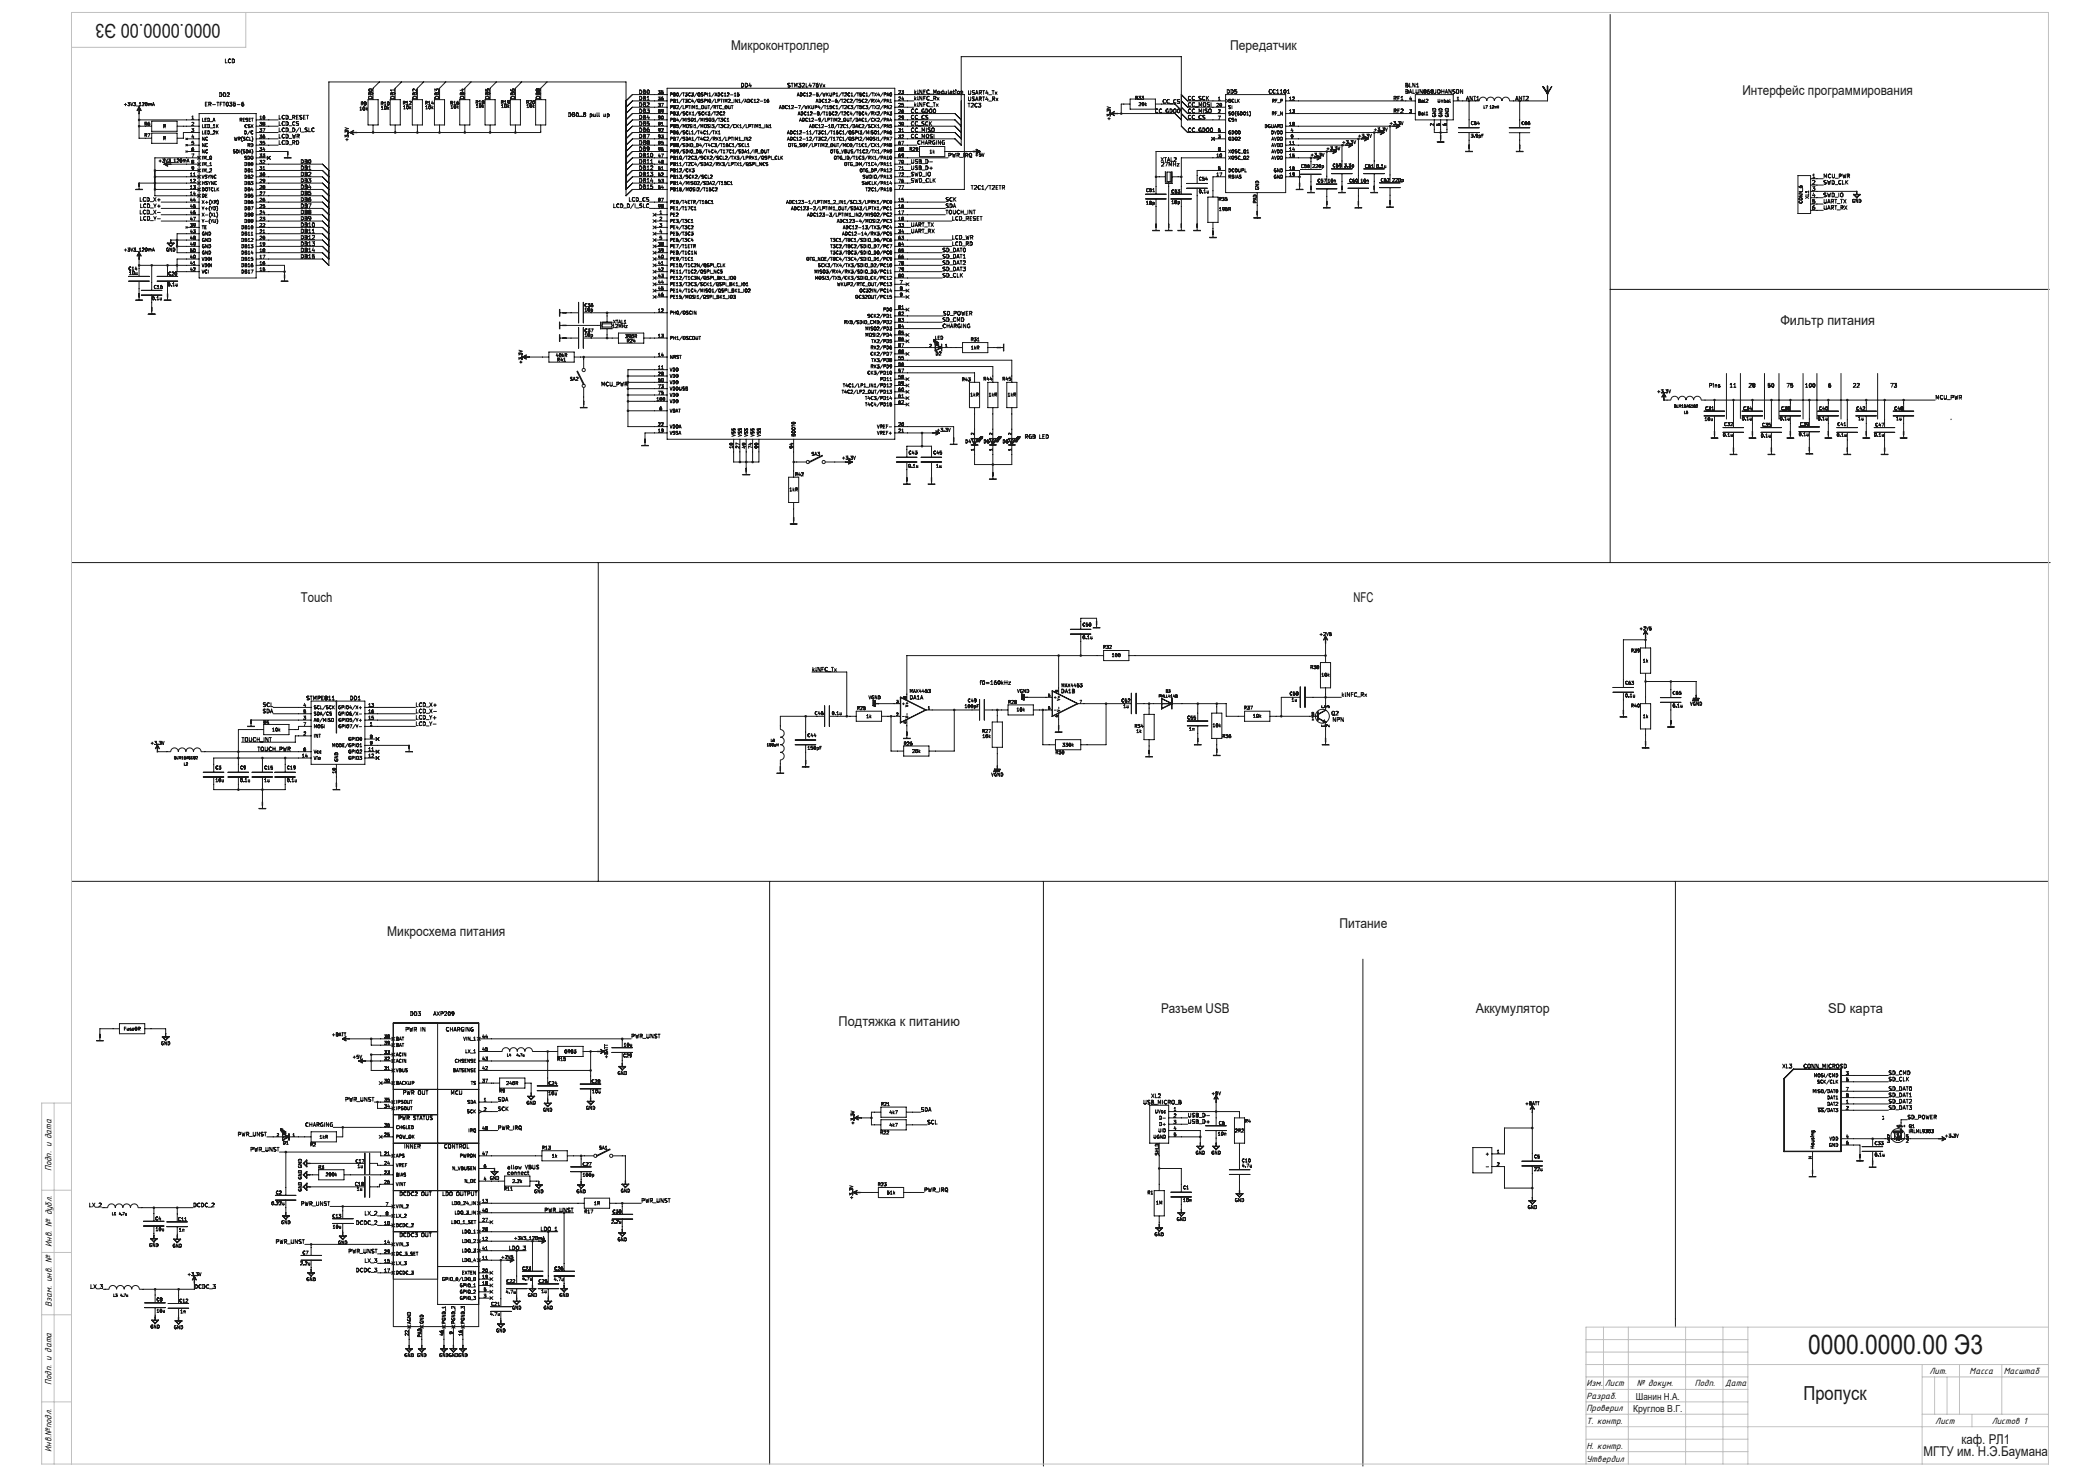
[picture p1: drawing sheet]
<svg xmlns="http://www.w3.org/2000/svg" width="841mm" height="594mm" viewBox="0 0 841 594" stroke-linecap="round" stroke-linejoin="round" font-family="sans-serif">
<defs><g id="words">
<text font-size="10.9" fill="#191924" x="726.2" y="543.9">0000.0000.00 Э3</text>
<g font-size="7.8" fill="#191924">
<text x="88.6" y="9.4" transform="rotate(-180 88.6 9.4)">0000.0000.00 Э3</text>
<text x="724.3" y="562.2">Пропуск</text>
</g>
<g font-size="5.4" fill="#191924">
<text x="293.6" y="19.9">Микроконтроллер</text>
<text x="494" y="19.9">Передатчик</text>
<text x="699.8" y="38.2">Интерфейс программирования</text>
<text x="715" y="130.5">Фильтр питания</text>
<text x="120.9" y="241.7">Touch</text>
<text x="543.6" y="241.7">NFC</text>
<text x="155.5" y="375.7">Микросхема питания</text>
<text x="538" y="372.5">Питание</text>
<text x="466.3" y="406.9">Разъем USB</text>
<text x="592.7" y="406.9">Аккумулятор</text>
<text x="734.3" y="406.9">SD карта</text>
<text x="336.8" y="412.2">Подтяжка к питанию</text>
<text x="787.8" y="580">каф. РЛ1</text>
<text x="772.6" y="584.9">МГТУ им. Н.Э.Баумана</text>
</g>
<g font-size="4">
<text x="20.8" y="470.5" transform="rotate(-90 20.8 470.5)">Подп. и дата</text>
<text x="20.8" y="500.7" transform="rotate(-90 20.8 500.7)">Инв. № дубл.</text>
<text x="20.8" y="525.1" transform="rotate(-90 20.8 525.1)">Взам. инв. №</text>
<text x="791.1" y="552">Масса</text>
<text x="804.7" y="552">Масштаб</text>
<text x="20.7" y="556.3" transform="rotate(-90 20.7 556.3)">Подп. и дата</text>
<text x="637.1" y="556.8">Изм.</text>
<text x="644.6" y="556.7">Лист</text>
<text x="657.3" y="556.7">№ докум.</text>
<text x="680.6" y="556.8">Подп.</text>
<text x="692.9" y="556.7">Дата</text>
<text x="775" y="552">Лит.</text>
<text x="637.2" y="561.9">Разраб.</text>
<text x="637.2" y="566.9">Проверил</text>
<text x="637.1" y="571.9">Т. контр.</text>
<text x="777.3" y="571.9">Лист</text>
<text x="799.9" y="571.9">Листов 1</text>
<text x="20.7" y="583.1" transform="rotate(-90 20.7 583.1)">Инв.№подл.</text>
<text x="637.2" y="582.1">Н. контр.</text>
<text x="637.2" y="587">Утвердил</text>
</g>
<g font-size="3.9" fill="#191924">
<text x="657" y="562.1">Шанин Н.А.</text>
<text x="655.9" y="567">Круглов В.Г.</text>
</g>
</g></defs>
<g fill="none" stroke="#191924" stroke-width=".4">
<path d="M646.7 5.8v220.1M88.3 37.2a.77 .77 0 0 1 .9 .8 .77 .77 0 0 1-.9 .8zM89.8 37.2a.77 .77 0 0 1 .9 .8 .77 .77 0 0 1-.9 .8zM90.5 23.7v1.5h.7M91.2 37.4l.6-.2 .3 .5-.9 1.1h.9M92.6 23.8a.68 .68 0 0 0-.9 .7 .68 .68 0 0 0 .9 .6M93.3 23.7a.77 .77 0 0 1 .9 .8 .77 .77 0 0 1-.9 .7zM148.1 39a.81 .81 0 0 1 .9-.3 .81 .81 0 0 1 .5 .9h-1.5zM148.1 36.4l-.1-.2a.74 .74 0 0 1 .8-.5 .74 .74 0 0 1 .6 .7M148.1 36.4v.1M148.1 36.5h1.3M148.1 37.3l.6 .3 .1-.4h.6l.1 .9h-1.5z"/>
<path d="M148.7 37.6v.5M149.4 36.4v.1M152.4 32.9l-2.6 2.5v4.6M157 39a.81 .81 0 0 1 .9-.3 .81 .81 0 0 1 .5 .9h-1.5zM157 37.3l.6 .3 .1-.4h.6l.1 .9h-1.5zM157.6 37.6v.5M158.4 36.2h-1.5l.4 .4M158.4 35.7v.9M161.3 32.9l-2.6 2.5v4.6M165.8 39a.81 .81 0 0 1 1-.3 .81 .81 0 0 1 .5 .9h-1.5zM165.8 35.9l.1 .7M165.9 37.3l.6 .3 .1-.4h.5l.2 .9h-1.5z"/>
<path d="M165.9 35.8l-.1 .1M166.5 37.6v.5M167.3 35.7v1l-.9-.9h-.5M170.1 32.9l-2.5 2.5v4.6M174.7 36.7v-1l.6 .5 .2-.5 .5 .1v.9M174.7 39a.81 .81 0 0 1 1-.3 .81 .81 0 0 1 .5 .9h-1.5zM174.8 37.3l.6 .3 .1-.4h.5l.2 .9h-1.5zM175.4 37.6v.5M179 32.9l-2.5 2.5v4.6M184.9 39a.81 .81 0 0 1 .9-.3 .81 .81 0 0 1 .5 .9h-1.5zM185 37.3l.6 .3 .1-.4h.5l.1 .9h-1.5zM185.3 35.9h1"/>
<path d="M185.6 37.6v.5M185.8 35.7v.9l-1.1-.4M189.2 32.9l-2.5 2.5v4.6M195 35.8v.7l.7 .1v-.7M195.1 39a.81 .81 0 0 1 .9-.3 .81 .81 0 0 1 .5 .9h-1.5zM195.1 37.3l.6 .3 .1-.4h.6l.1 .9h-1.5zM195.7 35.8h.7M195.7 37.6v.5M195.7 35.8v.1M196.4 35.8v.1M196.4 35.9v.7M199.4 32.9l-2.6 2.5v4.6"/>
<path d="M205.3 37.3l.6 .3 .1-.4h.5l.2 .9h-1.6zM205.4 38.9a.78 .78 0 0 1 .9-.1 .78 .78 0 0 1 .4 .8h-1.6zM205.8 35.9l.2 .7M205.9 35.8h.6l.2 .5a.96 .96 0 0 1-1.6-.1v-.3M205.9 37.6v.5M205.9 35.8l-.1 .1M209.5 32.9l-2.5 2.5v4.6M215.4 39a.81 .81 0 0 1 .9-.3 .81 .81 0 0 1 .5 .9h-1.5zM215.4 37.3l.6 .3 .1-.4h.6l.1 .9h-1.5zM216 36l-.3-.3-.4 .3 .1 .5 .6-.2M216 36v.3M216 37.6v.5"/>
<path d="M216 35.9v.1M216.1 35.8h.6l.1 .5-.3 .3-.5-.3M216.1 35.8l-.1 .1M219.7 32.9l-2.5 2.5v4.6M256.9 36.2a.77 .77 0 0 1 .9 .7 .77 .77 0 0 1-.9 .8zM256.9 38.7a.77 .77 0 0 1 .9 .8 .77 .77 0 0 1-.9 .7zM258.4 36.2l.8 .1-.3 .6 .4 .2-.1 .5-.8 .1zM258.4 38.7l.8 .1-.3 .6 .4 .3-.1 .4-.8 .1zM258.4 39.4h.5M258.4 36.9h.5M259.9 39.1l.4-.4v1.5M260 36.3l.1-.1a.69 .69 0 0 1 .7 .7 .69 .69 0 0 1-.7 .7z"/>
<path d="M260.5 36.2l.1 .1M264.4 39h.7l-.4 .4 .4 .1v.6h-.7M264.4 36.4h.7l-.4 .5 .3 .1M264.4 37.6h.6M265 37h.1M265.1 37v.6M265.1 37.6h-.1M265.7 37.6h.1M265.7 37h.5M265.7 37h.1M265.7 37.6h.5M265.9 39l-.2 1.1h.6v-.6l-.6 .2"/>
<path d="M265.9 39h.1M266.2 39h-.3M266.2 37h.1M266.3 36.4h-.6v.6M266.3 37v.6M266.3 37.6h-.1M267.9 38h-13.9l-2.6 2.5M267.9 35.4h91.5v141h-91.5zM269.3 38l.6-.2v-.4l-.6-.1v1.3M270.5 37.9h.5M270.5 37.3l.7 .2-.2 1.1h-.5zM272 38.5v.1"/>
<path d="M272 37.4v1.1M272 37.3a.66 .66 0 0 1 .5 .7 .66 .66 0 0 1-.5 .6M272 37.3v.1M273.9 37.2l-1.1 1.7M273.9 39.8l-1.1 1.6M274.2 39.9h.7M274.2 37.3h.7M274.5 37.3v1.3M274.5 39.9v1.2M275.2 39.9h.8l-.4 .4h.2M275.2 37.3h.8l-.4 .5 .3 .1-.1 .6M275.2 38.4l.6 .2"/>
<path d="M275.8 38.5v.1M277.2 40a.56 .56 0 0 0-.7 .5 .56 .56 0 0 0 .7 .5M277.2 37.4a.56 .56 0 0 0-.7 .5 .56 .56 0 0 0 .7 .5M277.7 37.3h.8l-.5 .5 .4 .1v.5h-.7M278 39.8l-.3 .9h.8M279.9 37.2l-1.1 1.7M279.9 39.8l-1.1 1.6M280.5 39.9h.5l.1 .3-.3 .9-.4-.2zM280.5 37.4h.5l.1 .3-.3 .9-.4-.2zM280.5 38.3l.7 .4M281.6 38.5l.5 .1M282.2 38.5l-.1 .1"/>
<path d="M282.3 39.9l-.6 .1v.3l.6 .6-.7 .2M282.3 37.4l-.7 .1 .7 .6-.1 .4M282.9 38l.7-.2v-.4l-.7-.1v1.3M284.2 37.3v1.3M284.2 39.9v1.2M284.7 37.7l.4-.4v1.3M284.7 38.6h.7M284.8 40l.2-.1a.57 .57 0 0 1 .5 .6 .57 .57 0 0 1-.7 .5zM286.9 37.2l-1.1 1.7M286.9 39.8l-1.1 1.6M287.1 38.6l.4-1.3 .5 1.3M287.3 38.2h.5"/>
<path d="M287.3 39.9v1.2h.6M288.4 37.3a.64 .64 0 0 1 .7 .7 .64 .64 0 0 1-.7 .6zM289.4 39.9h.7M289.8 39.9v1.2M290.4 37.4a.55 .55 0 0 0-.8 .5 .55 .55 0 0 0 .8 .5M290.5 39.9v1.2M290.9 37.7l.4-.4v1.3M290.9 38.6h.7M292.1 37.4h.6l.1 .3-.8 .9h.8M292.6 40l.6-.1 .1 .3-.8 .9h.8M293.4 38.1h1M294.8 39.9v1.2"/>
<path d="M294.9 38.6h.7M294.9 37.7l.4-.4v1.3M296.1 39.9v1.2l-.7-1.2v1.2M296.8 37.3h-.6l-.1 .6h.7v.5h-.7M297.8 33.4a.77 .77 0 0 1 .9 .8 .77 .77 0 0 1-.9 .8zM298.9 39.8l-1.1 1.6M299.3 33.4a.77 .77 0 0 1 1 .8 .77 .77 0 0 1-1 .8zM300.4 39.9a.64 .64 0 0 1 .7 .6 .64 .64 0 0 1-.7 .6zM301.2 33.4l-.4 1.1h1M301.5 34v1M302.3 40a.55 .55 0 0 0-.7 .5 .55 .55 0 0 0 .7 .5M304.1 40l.5-.1 .2 .3-.8 .9h.8"/>
<path d="M308.7 39.9l-.5 .2-.1 .8 .2 .2 .5-.1v-.6l-.7 .2M316.4 34.9h.7M317.1 34.3l.1 .1M317.2 34.8l-.1 .1M317.2 34.4v.4M317.3 33.5l-.6-.1-.3 .4 .7 .5M317.7 33.4h.9M318.2 33.4v1.6M319.1 35v-1.6l.5 1.1 .5-1.1v1.6M320.2 38.6l.4-1.3 .4 1.3M320.3 38.2h.6M320.7 33.4h1l-.5 .6 .4 .2 .1 .5-.3 .3-.7-.2"/>
<path d="M321.5 37.3a.64 .64 0 0 1 .7 .7 .64 .64 0 0 1-.7 .6zM322.2 33.6l.6-.2 .3 .5-.9 1.1h.9M323.4 37.4a.56 .56 0 0 0-.8 .5 .56 .56 0 0 0 .8 .5M323.7 33.4v1.6h.8M323.9 37.7l.4-.4v1.3M323.9 38.6h.8M325.2 37.4h.6l.1 .3-.8 .9h.8M325.3 33.4l-.4 1.1h1M325.6 34v1M326.3 33.4h1l-.6 1.6M326.4 38.1h1M328.5 33.4l-.6 .4-.1 .9 .3 .3 .5-.2-.1-.7-.7 .2"/>
<path d="M328.6 37.3h-.6l-.1 .6h.7v.5h-.7M329 39.9a.64 .64 0 0 1 .7 .6 .64 .64 0 0 1-.7 .6zM329.1 33.4l.5 1.6 .6-1.6M330.1 37.2l-1.1 1.7M330.4 37.3l.3 1.3 .3-.9 .2 .9 .3-1.3M330.5 34l.8 1M331 40a.56 .56 0 0 0-.8 .5 .56 .56 0 0 0 .8 .5M331.3 34l-.8 1M332 37.3v1.3M332.2 37.8l.5 .8M332.7 40l.6-.1 .1 .3-.8 .9h.8M332.7 37.3l-.7 .7"/>
<path d="M333.3 37.3l.2 1.3 .5-.3v-1M334.6 38l.6-.2v-.4l-.6-.1v1.3M335.8 38.6h.7M335.8 37.7l.4-.4v1.3M336.1 39.9l-.6 .2v.8l.2 .2 .5-.1v-.6l-.7 .2M337.7 39.8l-1.1 1.6M337.9 39.9h.7M338 37.2l-1.1 1.7M338.2 37.3h.7M338.2 39.9v1.2M338.6 37.3v1.3M339 40l.6-.1 .1 .3-.8 .9h.8"/>
<path d="M339.3 37.4h.6l.1 .3-.8 .9h.8M341 40a.56 .56 0 0 0-.8 .5 .56 .56 0 0 0 .8 .5M341.3 37.4a.55 .55 0 0 0-.8 .5 .55 .55 0 0 0 .8 .5M341.5 40l.5-.1 .2 .3-.8 .9h.8M341.8 37.7l.4-.4v1.3M341.8 38.6h.7M343.7 39.8l-1.1 1.6M343.9 39.9h.7M344 37.2l-1.1 1.7M344.2 37.3h.7M344.2 39.9v1.2M344.6 37.3v1.3"/>
<path d="M345.3 37.8l.7 .1v.4l-.2 .3-.5-.2M345.3 37.8v.1M345.7 39.9h-.6l-.1 .5h.7v.6h-.7M346 37.3h-.7v.6M347 40a.55 .55 0 0 0-.8 .5 .55 .55 0 0 0 .8 .5M347.3 37.4a.56 .56 0 0 0-.8 .5 .56 .56 0 0 0 .8 .5M347.5 40l.6-.1 .1 .3-.8 .9h.8M347.8 38.6h.7M347.8 37.7l.4-.4v1.3M349.7 39.8l-1.1 1.6M350 37.2l-1.1 1.7M350.2 37.3h.7"/>
<path d="M350.6 37.3v1.3M351.2 37.3l.8 1.3M351.2 39.9l.8 1.2M352 37.3l-.8 1.3M352 39.9l-.8 1.2M352.8 39.8l-.3 .9h.8M352.8 37.2l-.3 .9h.8M353.1 37.7v.9M354.7 37.2l-1.1 1.7M354.7 39.8l-1.1 1.6M355.1 38l.7-.2v-.4l-.7-.1v1.3M356.2 38.6l.4-1.3 .4 1.3"/>
<path d="M356.3 38.2h.6M357.5 37.4l.2-.1a.57 .57 0 0 1 .4 .7 .57 .57 0 0 1-.6 .4zM359.4 38h27.9v38.1h-27.9M361 39h.6l.1 .3-.8 .9h.8M361 36.5h.6l.1 .3-.8 .9h.8M362.1 36.4h.8l-.4 .5 .3 .1v.6h-.6M362.1 37.6h.1M362.5 38.9l-.3 .9h.7M362.8 39.4v.8M367.4 36.2v1.5M367.4 38.7v1.5M367.5 37.1l.4 .6"/>
<path d="M367.5 39.6l.4 .6M367.9 36.6l-.5 .6M367.9 39.2l-.5 .6M368.6 36.2l.2 1.5M368.6 38.7l.2 1.5M370.3 36.2v1.5l-.9-1.5v1.5M370.3 38.7v1.5l-.9-1.5v1.5M371 39.4h.5M371 36.9h.5M371.7 38.7h-.7v1.5M371.7 36.2h-.7v1.5M373.2 36.3a.67 .67 0 0 0-1 .6 .67 .67 0 0 0 1 .6"/>
<path d="M373.2 38.8a.67 .67 0 0 0-1 .6 .67 .67 0 0 0 1 .6M373.5 37.8h1.2M375 39.5l.8-.2v-.5l-.8-.1v1.5M375 37.7v-1.5l.5 1 .5-1v1.5M375.4 39.5l.5 .7M376.4 39.2l.8 1M376.7 36.8h.7l-.1 .8h-.5zM377.2 39.2l-.8 1M378.1 36.8l.1 .8h.6M378.2 36.7h.6M378.2 36.7l-.1 .1M378.8 36.2v1.5"/>
<path d="M379.5 36.6l.1 1 .6-.1M380.2 36.6v1.1M380.9 36.2l.2 1.5M381.6 36.7h.6l.1 1M382.3 37l-.7 .3 .2 .4 .5-.1M382.8 36.6h.6M383 36.2v1.3l.4 .2M383.9 36.2v.1M383.9 36.6v1.1M384.6 36.8h.7l-.1 .8-.6-.1zM386 36.8l.6-.1v1M386 36.6v1.1"/>
<path d="M389 36.4v1.2l.3 .3 .6-.3v-1.2M389 38.9v1.4M389.9 38.9l-.1 1.4-.7 .1M391.4 36.5h-.8a.61 .61 0 0 0 .7 .8l-.1 .5h-.7M391.4 39l-.8 .1a.61 .61 0 0 0 .7 .8l-.1 .5h-.7M391.8 37.9l.5-1.5 .5 1.5M391.9 37.5h.8M393.3 37.2l.8-.1v-.6l-.8-.1v1.5M393.7 39.8l.5 .7M393.7 37.2l.5 .7M394.1 39l-.8-.1v1.6M394.1 39v.1"/>
<path d="M394.1 39.1v.6l-.8 .1M394.6 38.9h.9M394.6 36.4h.9M395 36.4v1.5M395 38.9v1.6M396.3 36.3l-.4 1.1h1M396.3 38.9l-.4 1.1h1M396.7 36.9v1M396.7 39.4v1.1M397.1 38.1h1.2M398.4 36.4h.9M398.6 39.8l.7-.1 .1-.6-.8-.2v1.6"/>
<path d="M398.9 36.4v1.5M399 39.8l.5 .7M399.7 36.9l.7 1M400 39.4l.8 1.1M400.4 36.9l-.7 1M400.8 39.4l-.8 1.1M453.9 39.8h10.1v4h-10.1zM456.1 39.3l.7-.1v-.4l-.7-.1v1.2M456.5 39.3l.3 .6M457.3 38.7h.8l-.5 .5h.4v.6h-.7M458.5 38.7h.8l-.4 .5h.3v.6h-.7M474.5 38l2.5 2.5h15.2"/>
<path d="M478.2 38.8a.67 .67 0 0 0-.9 .6 .67 .67 0 0 0 .9 .6M479.8 38.8a.68 .68 0 0 0-1 .6 .68 .68 0 0 0 1 .6M482.4 38.8h-.8a.63 .63 0 0 0 .7 .8l-.1 .5h-.7M483.9 38.8a.67 .67 0 0 0-1 .6 .67 .67 0 0 0 1 .6M484.5 38.7v1.5M484.8 39.3l.6 .9M485.4 38.7l-.9 .8M489.3 39.3l.4-.3v1.2M492.2 38h24.2v39.4h-24.2zM492.2 39.9l1.3 .6-1.3 .7M492.9 36a.77 .77 0 0 1 .9 .7 .77 .77 0 0 1-.9 .8zM494.2 39.9h-.6v.4"/>
<path d="M494.4 36a.77 .77 0 0 1 .9 .7 .77 .77 0 0 1-.9 .8zM495.5 40a.55 .55 0 0 0-.8 .5 .55 .55 0 0 0 .8 .5M496 39.9v1.2h.6M496.7 36h-.8v.7l.7-.1 .1 .6-.2 .3-.6-.1M497.1 39.9v1.2M497.8 39.9l-.7 .7M510.6 36.2v-.2a.7 .7 0 0 0-.9 .7 .7 .7 0 0 0 .9 .7M512.2 36.2a.67 .67 0 0 0-1 .6 .67 .67 0 0 0 1 .6M512.7 37.5h.9M512.7 36.4l.5-.4v1.5M512.9 39.9h-.6v1.2M514.2 37.5h.9"/>
<path d="M514.2 36.4l.4-.4v1.5M515.9 36h.1a.74 .74 0 0 1 .5 .8 .74 .74 0 0 1-.6 .6l-.3-.5zM517.1 37.5h.8M517.1 36.4l.4-.4v1.5M517.9 39.3l.4-.3v1.2M519.1 39h.6l.2 .3-.8 .9h.8M560.3 39.5l.5 .7M560.6 39.4l-.7 .1M560.7 39.3l-.1-.5-.7-.1v1.5M560.7 39.3l-.1 .1M561.4 39.4h.5M562.2 38.7h-.8v1.5"/>
<path d="M562.6 39.1l.5-.4v1.5M564.6 34.2h.6M564.7 36l.7 .2-.2 .5 .3 .3-.1 .4-.7 .1zM564.7 36.7h.5M565.2 34.2l.3 .3-.1 .3M565.2 34.2l.2-.3-.1-.4-.7-.1v1.6l.8-.1M565.4 34.8v.1M566 37.5l.5-1.5 .5 1.5M566.1 37.1h.7M566.1 33.4v1.6h.8M566.5 38.9l-.3 .9h.7M566.8 39.4v.8"/>
<path d="M567.5 36v1.5h.7M568.3 33.4v1.6l-.9-1.6v1.6M568.4 38h15.3v10.1h-15.3zM568.7 36v1.2l.3 .3 .6-.3v-1.2M568.9 35h.9M568.9 33.9l.5-.5v1.6M569.8 39.9l.6 .1-.2 .4 .3 .5-.3 .2h-.4zM571.2 36v1.5l-.9-1.5v1.5M572.1 36.6l-.2-.3 .2-.3 .6 .3-.3 .3M572.1 36.6l-.2 .3 .2 .6 .6-.3-.3-.6M572.1 36.6h.3M572.2 39.9l.1 1.2"/>
<path d="M572.8 40l.6-.1 .1 .3-.8 .9h.8M574 36l-.6 .3-.1 .9 .3 .3 .5-.1-.1-.8-.7 .3M575 36.6l-.3 .3 .3 .6 .6-.1v-.6M575 36.6h.3M575.3 36.6l.2 .1M575.5 36.6h-.2M575.5 36.7l.1 .1M575.6 36.5l-.1-.5h-.5l-.3 .3 .3 .3M575.6 36.5l-.1 .1M576.7 36v1.3l-.6 .2M577.6 39.9l.2 1.2 .5-.2v-1M579 36.7h.9"/>
<path d="M579 36v1.5M579.9 36v1.5M580 39.9v1.2M580.4 37.5l.5-1.5 .5 1.5M580.6 37.1h.7M582.3 39.9l.2 1.2M582.8 36v1.5l-.9-1.5v1.5M584.3 36l-.8 .2a.63 .63 0 0 0 .8 .7l-.1 .5h-.7M585.1 36l.8 .2v1.1l-.4 .2-.5-.2zM585.2 39.3l.4-.3v1.2M587.4 36v1.5l-.8-1.5v1.5M589 39.8h.8"/>
<path d="M591.3 38.7v1.5l-.9-1.5v1.5M591.8 38.7h.9M592.2 38.7v1.5M593.1 39.1l.4-.4v1.5M608.9 39.8h.7M611.1 38.7v1.5l-.9-1.5v1.5M611.6 38.7h.9M612 38.7v1.5M612.9 38.8l.6-.1 .3 .4-1 1.1h1M621.5 37.6v-3l.1 3M621.5 37.6h.1M621.6 37.6l-1.8-2.9a6.4 6.4 0 0 1 1.7 5.8h-15.2"/>
<path d="M623.1 34.7l-1.7 3zM49.9 42h1M50.4 41.5v1M51.4 41.2h.7l-.4 .5 .4 .1v.5l-.7 .1M51.4 42.3v.1M52.5 41.2l.5 1.3 .4-1.3M53.7 42.3l.1 .1M53.7 41.2h.8l-.5 .5 .4 .1 .1 .4-.7 .2M54.7 42.6h1M55.8 43l-.7 1.4 .8-1.3M55.8 43.1v2.6l.2-2.6M55.8 43.1h.2"/>
<path d="M55.9 43.1h.1M55.8 45.6v9.9h5.1M55.8 48.1h24.2M55.8 50.7h5.1M56 43l.7 1.4-.9-1.3M56 41.6l.3-.4v1.3M56 42.5h.7M57.1 41.3l.6-.1 .2 .4-.8 .9h.8M58.2 49.7h.6l.1-.5-.7-.1v1.2M58.5 41.3v1M58.5 42.3l.1 .1M58.5 54.3l.4 .6"/>
<path d="M58.5 49.7l.4 .6M58.6 41.2h.3M58.6 42.4h.3M58.6 41.2l-.1 .1M58.8 53.7h-.6v1.2M58.8 53.7l.1 .1M58.8 54.2l-.6 .1M58.9 53.8v.4M58.9 54.2h-.1M58.9 41.2v.1M58.9 41.3v1M58.9 42.3v.1"/>
<path d="M59.4 53.7h.8l-.5 1.2M59.7 41.7l.5 .1M59.7 41.6v.9M60 49.1l-.5 .3-.1 .7 .3 .2 .4-.1-.1-.6-.6 .2M60.2 41.8v.7M60.2 41.8h.5v.7M60.9 48.7h10.2v4h-10.2zM60.9 53.5h10.2v4.1h-10.2zM61.2 42.5l.4-1.3 .4 1.3M61.3 42.1h.6M65.7 55.6l.7-.2v-.4l-.7-.1v1.3M65.7 50.8l.7-.2v-.4l-.7-.1v1.3"/>
<path d="M66 55.6l.4 .6M66 50.8l.4 .6M71.2 50.7h8.8M74.6 55.5l.6 .6M74.6 58l.6 .6M74.9 55.8h5.1M74.9 58.3h5.1M75.2 55.5l-.6 .6M75.2 58l-.6 .6M77 51.7h.8l-.4 .4 .3 .1M77 52.8h.7M77.1 59.8l.1 .6 .5 .1"/>
<path d="M77.1 47.9h.7M77.1 46.9l.3-.3v1.3M77.2 49.2h.5M77.2 49.2h-.1M77.2 57.3h-.1M77.2 57.3h.5M77.2 59.9l-.1 .1M77.4 54.1l-.3 .9h.8M77.7 59.3l-.4 .1-.2 .4M77.7 49.2h.1M77.7 52.2h.1M77.7 54.6v.9"/>
<path d="M77.7 57.3h.1M77.7 59.8l.1 .1M77.7 59.8l-.5 .1M77.8 52.2v.6M77.8 49.2v.5l-.8 .7h.8M77.8 57.3v.6h-.7M77.8 59.9v.5M77.8 52.8h-.1M77.8 56.8h-.6l-.1 .5M80 53.2h-6.3v2.3h-2.5M80 45.6h22.9v66h-22.9zM81.3 52.6v1.2h.6"/>
<path d="M81.3 47.5v1.2h.6M81.3 50v1.3h.6M82 55.1v1.3l-.7-1.3v1.3M82 57.6v1.3l-.7-1.3v1.3M82.3 50.6h.5M82.3 48h.5M82.3 53.1h.5M82.5 41.8h.5M82.9 52.6h-.6v1.2h.6M82.9 47.5h-.6v1.2h.6M82.9 50h-.6v1.3h.6M83.2 41.1h-.7v1.5h.7"/>
<path d="M83.4 55.2a.56 .56 0 0 0-.8 .5 .56 .56 0 0 0 .8 .5M83.4 57.7a.56 .56 0 0 0-.8 .6 .56 .56 0 0 0 .8 .5M83.5 52.6a.64 .64 0 0 1 .7 .6 .64 .64 0 0 1-.7 .6zM83.5 47.5a.64 .64 0 0 1 .7 .6 .64 .64 0 0 1-.7 .6zM83.5 50a.64 .64 0 0 1 .7 .7 .64 .64 0 0 1-.7 .6zM84.2 41.9l.5 .7M84.4 48.9h1M84.4 51.4h1M84.4 53.9h1M84.6 41.8l-.7 .1M84.7 41.7l-.1-.6h-.7v1.5M84.7 41.7l-.1 .1"/>
<path d="M85.4 42h1.1M85.5 48.7l.4-1.2 .5 1.2M85.7 52.7l.6-.1 .1 .3-.8 .9h.8M85.7 51.3h.7M85.7 48.4h.6M85.7 50.4l.3-.4v1.3M86.9 50v1.3M86.9 52.6v1.2M87.1 41.1h.8M87.1 50.5l.5 .8M87.1 53.1l.5 .7M87.5 41.1v1.5"/>
<path d="M87.6 50l-.7 .7M87.6 52.6l-.7 .7M88.4 41.8h.5M89.1 41.1h-.7v1.5M89.5 41.1h.9M90 41.1v1.5M91.1 41.1h.1a.74 .74 0 0 1 .5 .7 .74 .74 0 0 1-.6 .7l-.3-.5zM92.2 41.1h.9l-.5 .6 .5 .1v.5l-.2 .3-.7-.2M93.7 42.4l.7 .1M94.1 55.1l.3 1.3 .3-1 .2 1 .3-1.3M94.4 41.7l.1 .1M94.5 41.1h-.7l-.1 .7 .7-.1"/>
<path d="M94.5 41.8v.6M94.5 42.4l-.1 .1M95.3 42h1.1M95.7 55.7h.6v-.6h-.6v1.3M96 55.7l.4 .7M96.4 48.1l.6-.1v-.5h-.6v1.2M96.7 48.1l.4 .6M97.1 41.8l.7-.1 .1 .7-.7 .1zM97.1 41.8l-.1 .1M97.2 60l-.3 .8 .3 1.1M97.3 55l-.4 1 .4 .8M97.3 54.9v.1"/>
<path d="M97.7 48h.4M97.8 41.1h-.5l-.3 .6M98.3 52.6a.64 .64 0 0 1 .7 .6 .64 .64 0 0 1-.7 .6zM98.3 47.5h-.6v1.2h.6M98.5 55.1l-.7 .2 .6 .6v.3l-.6 .1M99.1 50.1a.55 .55 0 0 0-.7 .5 .55 .55 0 0 0 .7 .5M99.5 47.5h-.7v.5l.7 .5-.7 .2M99.6 58.3l.6-.1v-.5l-.6-.1v1.3M99.7 55.2a.56 .56 0 0 0-.8 .5 .56 .56 0 0 0 .8 .5M99.9 58.3l.4 .6M100 48h.5M100.3 55.1v1.3h.6"/>
<path d="M100.4 50.1h-.7v.4l.7 .5-.7 .2M100.5 52.5l-1.1 1.6M100.6 47.5h-.6v1.2h.6M100.8 50l.8 1.3M100.9 57.6a.64 .64 0 0 1 .7 .7 .64 .64 0 0 1-.7 .6zM101 47.5h.7M101.2 60l.3 .8-.3 1.1M101.2 54.9v.1M101.2 55l.3 1-.3 .8M101.4 47.5v1.2M101.6 52.7a.55 .55 0 0 0-.8 .5 .55 .55 0 0 0 .8 .5M101.6 50l-.8 1.3"/>
<path d="M102.9 55.8h8.8M102.9 53.2h8.8M102.9 48.1h8.8M102.9 58.3h8.8M102.9 50.7h8.8M104.4 54.2h.7l-.4 .5 .4 .1v.5h-.7M104.4 51.7h.7l-.4 .4 .4 .1v.6h-.7M104.4 59.3h.7l-.4 .5 .4 .1v.5h-.7M104.4 56.8h.7l-.4 .4 .4 .1v.6h-.7M104.4 49.1h.7l-.4 .5 .4 .1v.6h-.7M104.4 46.9l.4-.3v1.3M104.4 47.9h.7"/>
<path d="M105.6 51.7h.8l-.5 1.2M105.7 49.2l.2 .5M105.7 50.3h.1M105.8 46.7l.1-.1a.57 .57 0 0 1 .5 .6 .57 .57 0 0 1-.6 .5zM105.8 49.2h.5l-.2 .5M105.8 49.2h-.1M105.9 49.7h.2M105.9 49.7l-.2 .6M105.9 59.2l-.2 .9h.7M106.1 49.7l.2 .6h-.5M106.2 54.2l-.5 .3v.7l.2 .3 .4-.2v-.5l-.6 .1M106.2 59.7v.9"/>
<path d="M106.3 56.8h-.6v.5h.6v.6h-.6M112.1 51.4v1.5h.7M112.1 56.5v1.5h.7M112.1 48.9v1.5h.7M112.1 46.3v1.5h.7M112.1 53.9v1.5h.7M114.2 46.5a.67 .67 0 0 0-.9 .6 .67 .67 0 0 0 .9 .6M114.2 49a.67 .67 0 0 0-.9 .6 .67 .67 0 0 0 .9 .6M114.2 51.5a.67 .67 0 0 0-.9 .6 .67 .67 0 0 0 .9 .6M114.2 54.1a.67 .67 0 0 0-.9 .6 .67 .67 0 0 0 .9 .6M114.2 56.6a.67 .67 0 0 0-.9 .6 .67 .67 0 0 0 .9 .6M114.9 51.4a.77 .77 0 0 1 .9 .8 .77 .77 0 0 1-.9 .7z"/>
<path d="M114.9 56.5a.77 .77 0 0 1 .9 .7 .77 .77 0 0 1-.9 .8zM114.9 46.3a.77 .77 0 0 1 .9 .8 .77 .77 0 0 1-.9 .7zM114.9 48.9a.77 .77 0 0 1 .9 .7 .77 .77 0 0 1-.9 .8zM114.9 53.9a.77 .77 0 0 1 .9 .8 .77 .77 0 0 1-.9 .7zM116 48h1.2M116 50.5h1.2M116 53.1h1.2M116 55.6h1.2M116 58.1h1.2M117.4 53.9l.4 1.5 .3-1 .3 1 .3-1.5M117.5 47.1h.6l.4-.5-1-.3v1.5M117.5 51.4a.77 .77 0 0 1 1 .8 .77 .77 0 0 1-1 .7z"/>
<path d="M117.5 57.3h.6l.4-.5-1-.3v1.5M117.9 47.1l.6 .7M117.9 57.3l.6 .7M118.5 49a.68 .68 0 0 0-1 .6 .68 .68 0 0 0 1 .6M119.1 56.5a.77 .77 0 0 1 .9 .7 .77 .77 0 0 1-.9 .8zM119.1 47h.5M119.3 54.7l.8-.1v-.5l-.8-.2v1.5M119.7 54.7l.5 .7M119.8 46.3h-.7v1.5h.7M119.9 48.9h-.6l-.3 .2 .9 .8-.3 .5-.6-.1M120.2 51.3l-1.3 2M120.7 51.4v1.5"/>
<path d="M121.1 53.1h1.1M121.2 46.4l-.8 .1v.4l.7 .3 .1 .3-.2 .3h-.6M121.9 47h.5M122.6 46.3h-.7v1.5h.7M123.1 46.3h.8M123.4 51.5h-.8a.63 .63 0 0 0 .7 .8v.5h-.8M123.5 46.3v1.5M124 51.4v1.5h.8M126.1 51.5a.68 .68 0 0 0-.9 .6 .68 .68 0 0 0 1 .6M126.1 51.5h.1M138.6 55.1v-.8l.4 .4 .1-.3h.6v.7M138.6 53.3v-.8l.4 .4 .1-.4h.6v.8"/>
<path d="M138.6 51.3l1.2 .4-1.2 .4M138.9 56h.9M139.3 55.6v.9M139.7 53.8h.1M140.7 53.2l1.3-.8zM140.7 53.2v.1M140.7 53.2l2.6 .1h-2.6M140.7 53.3l1.2 .7M140.8 53.2l1.1 .9M144.6 44.2h.7M144.6 43.3l.3-.3v1.2M145.1 41.6l.7-.1v-.4l-.7-.1v1.2"/>
<path d="M145.4 41.6l.4 .6M145.9 43.1l.2-.1a.59 .59 0 0 1 .4 .6 .59 .59 0 0 1-.6 .5zM146.4 41.3v-.3h.4l.2 .2-.2 .3M146.4 41.3v.1M146.4 41.4l.1 .1M146.5 41.5h.3M146.5 41.5l-.2 .2 .2 .5 .5-.3-.2-.4M147 43v1.2M147.2 43.8l.3 .4M147.5 43.4l-.5 .4M147.8 40h4.1v10.2h-4.1zM149.8 50.2v3"/>
<path d="M153.1 41.6l.6-.1v-.5h-.6v1.2M153.2 44h.7M153.2 43.1l.4-.4v1.3M153.4 41.6l.4 .6M154.3 42.2h.7M154.3 41.3l.4-.3v1.2M154.5 42.8l.2-.1a.57 .57 0 0 1 .5 .7 .57 .57 0 0 1-.7 .4zM155.6 41.1l.2-.1a.57 .57 0 0 1 .5 .6 .57 .57 0 0 1-.7 .5zM155.7 42.7v1.3M155.8 43.5l.4 .5M156.2 43.1l-.5 .5M156.7 40h4.1v10.2h-4.1z"/>
<path d="M158.7 50.2v3M162.1 43.7h.7M162.1 42.8l.4-.3v1.2M162.3 41.3l.4 .6M162.6 40.7h-.6v1.2M162.6 40.7l.1 .1M162.6 41.3h-.6M162.7 40.8v.4M162.7 41.2l-.1 .1M163.2 41.1l.4-.4v1.2M163.2 41.9h.7M163.4 42.6l.2-.1a.57 .57 0 0 1 .4 .6 .57 .57 0 0 1-.6 .5z"/>
<path d="M164.6 42.5v1.2M164.7 43.2l.4 .5M165 40.7l-.6 .1M165 40.7l.1 .1M165.1 42.9l-.5 .4M165.1 40.8v.4l-.7 .7h.8M165.6 40h4.1v10.2h-4.1zM167.6 50.2v3M170.9 41.3h.6l.1-.5-.7-.1v1.2M171 43.7h.7M171 42.8l.3-.3v1.2M171.2 41.3l.4 .6"/>
<path d="M172.1 41.9h.7M172.1 41.1l.4-.4v1.2M172.4 42.5h.1a.57 .57 0 0 1 .4 .6 .57 .57 0 0 1-.6 .5zM173.5 42.5v1.2M173.6 40.6l-.3 .9h.8M173.6 43.2l.4 .5M173.9 41.1v.8M174 42.9l-.5 .4M174.5 40h4v10.2h-4zM176.5 50.2v3M181 41.3h.7v-.5l-.7-.1v1.2M181.2 43.5h.7"/>
<path d="M181.2 42.6l.3-.4v1.3M181.4 41.3l.4 .6M182.3 41.9h.7M182.3 41.1l.3-.4v1.2M182.5 42.3l.1-.1a.57 .57 0 0 1 .5 .7 .57 .57 0 0 1-.6 .4zM183.6 41.8v.1M183.6 41.3l-.1 .1M183.6 41.2l.6 .2-.1 .4-.5 .1M183.6 41.2v.1M183.6 42.2v1.3M183.8 43l.3 .5M184.1 40.7l-.5 .3v.8"/>
<path d="M184.1 42.6l-.5 .5M184.6 40h4.1v10.2h-4.1zM186.7 50.2v3M191.2 41.1l.6-.1 .1-.5-.7-.1v1.3M191.3 43.2h.7M191.3 42.3l.4-.4v1.3M191.5 41.1l.4 .6M192.4 41.7h.7M192.4 40.8l.4-.4v1.3M192.6 42l.2-.1a.59 .59 0 0 1 .5 .7 .59 .59 0 0 1-.7 .5zM193.8 41.9v1.3M193.9 41l-.3 .2 .3 .5 .4-.1v-.5"/>
<path d="M193.9 41h.2M193.9 42.7l.4 .5M194.1 41h.1M194.2 40.9l-.1 .1M194.2 41l.1 .1M194.3 42.4l-.5 .5M194.3 40.8v-.3l-.4-.1-.3 .3 .3 .3M194.3 40.8l-.1 .1M194.8 40h4.1v10.2h-4.1zM196.8 50.2v3M201.4 41.1l.6-.1v-.5l-.6-.1v1.3M201.5 43.2h.7"/>
<path d="M201.5 42.3l.3-.4v1.3M201.7 41.1l.4 .6M202.6 41.7h.7M202.6 40.8l.4-.4v1.3M202.8 42l.2-.1a.59 .59 0 0 1 .4 .7 .59 .59 0 0 1-.6 .5zM203.9 41.9v1.3M204.1 42.7l.3 .5M204.4 42.4l-.5 .5M204.5 41l-.2 .2-.5-.2 .1-.5 .4-.1a.82 .82 0 0 1-.1 1.3h-.3M205 40h4v10.2h-4zM207 50.2v3M211.5 41.1l.7-.1v-.5l-.7-.1v1.3"/>
<path d="M211.6 43.2h.7M211.6 42.3l.4-.4v1.3M211.8 41.1l.5 .6M212.8 40.5l.5-.1 .2 .4-.8 .9h.8M212.9 42l.2-.1a.59 .59 0 0 1 .5 .7 .59 .59 0 0 1-.7 .5zM214.1 40.5l.1-.1a.59 .59 0 0 1 .5 .7 .59 .59 0 0 1-.6 .5zM214.1 41.9v1.3M214.2 42.7l.4 .5M214.6 42.4l-.5 .5M215.1 40h4.1v10.2h-4.1zM217.2 50.2v3h-74M228.5 45.3a.77 .77 0 0 1 .8 .7 .77 .77 0 0 1-.8 .8z"/>
<path d="M230 45.3l.8 .3-.3 .4 .4 .5-.3 .3h-.6zM230 46h.5M232.1 45.4l-.1-.1a.73 .73 0 0 0-.6 .8 .73 .73 0 0 0 .7 .6M232.1 45.4h.1M232.2 45.4v1.3M232.2 46.7h-.1M232.9 46.7v.1M233.7 46.7h.1M233.7 46.7h-.1M234.4 45.4l.3 .6M234.4 46.7h.1M234.5 45.4h.7l-.3 .6"/>
<path d="M234.5 45.4h-.1M234.7 46l-.3 .2v.5M234.7 46h.2M234.9 46l.3 .7h-.7M237 45.9h.6l.1 .8M237 46.7h.6M237 45.8v1.5M237.7 46.7h-.1M238.4 45.8l.1 .9h.6M239.1 45.8v1M239.8 45.3v1.3l.2 .2M240.6 45.3v1.3l.2 .2"/>
<path d="M242.5 45.8l.1 .9h.6M243.2 45.8v1M243.9 45.9l.8 .2-.2 .6h-.6M243.9 45.8v1.5M256.9 46.3a.77 .77 0 0 1 .9 .8 .77 .77 0 0 1-.9 .7zM256.9 41.2a.77 .77 0 0 1 .9 .8 .77 .77 0 0 1-.9 .7zM256.9 43.8a.77 .77 0 0 1 .9 .7 .77 .77 0 0 1-.9 .8zM256.9 48.9a.77 .77 0 0 1 .9 .7 .77 .77 0 0 1-.9 .8zM256.9 51.4a.77 .77 0 0 1 .9 .8 .77 .77 0 0 1-.9 .7zM256.9 53.9a.77 .77 0 0 1 .9 .8 .77 .77 0 0 1-.9 .7zM256.9 56.5a.77 .77 0 0 1 .9 .7 .77 .77 0 0 1-.9 .8zM256.9 59a.77 .77 0 0 1 .9 .8 .77 .77 0 0 1-.9 .7z"/>
<path d="M258.4 41.2l.8 .2-.3 .5 .4 .3-.1 .5h-.8zM258.4 43.8l.8 .1-.3 .6 .4 .3-.1 .4-.8 .1zM258.4 46.3l.8 .2-.3 .5 .4 .3-.1 .5h-.8zM258.4 48.9l.8 .1-.3 .6 .4 .2-.1 .5-.8 .1zM258.4 51.4l.8 .1-.3 .6 .4 .3-.1 .4-.8 .1zM258.4 53.9l.8 .2-.3 .5 .4 .3-.1 .5h-.8zM258.4 56.5l.8 .1-.3 .6 .4 .3-.1 .4-.8 .1zM258.4 59l.8 .2-.3 .5 .4 .3-.1 .5h-.8zM258.4 52.1h.5M258.4 44.5h.5M258.4 47h.5M258.4 59.7h.5"/>
<path d="M258.4 49.6h.5M258.4 41.9h.5M258.4 54.6h.5M258.4 57.2h.5M259.8 43.8h.9l-.5 .5 .5 .3-.1 .6-.8-.1M259.8 53.9h1l-.7 1.5M259.9 41.4l.5-.2 .3 .5-.9 1h.9M259.9 40.2h.8M260.1 57.1l-.2 .3 .2 .6 .6-.3-.3-.6M260.1 57.1l-.2-.3 .2-.3 .6 .3-.3 .3M260.1 57.1h.3M260.2 46.2l-.3 1.1h.9"/>
<path d="M260.6 51.4l-.5 .1-.2 .5 .1 .8h.6v-.8l-.7 .2M260.6 46.8v1M260.7 48.9h-.8v.7l.7-.1 .1 .6-.3 .3-.5-.2M260.7 59.6l-.3 .3-.5-.1v-.6l.5-.2a.95 .95 0 0 1-.1 1.5h-.3M264.4 41.5h.7l-.4 .5h.3M264.4 42.6l.6 .1M264.7 44.6l-.2 .6h.5M264.7 44.6h.2M264.9 52.8l-.4 .1M264.9 50.3l-.4 .1M264.9 44.6l.2 .6M265 50.3h-.1"/>
<path d="M265 52.8h-.1M265 56.8l-.6 .2 .1 .5h.5M265 44.1h-.5l.2 .5M265 51.7h-.5l-.1 .5 .3 .3 .4-.3M265 59.3h-.5l-.1 .5 .3 .3 .4-.3M265 49.2l-.6 .1 .1 .5h.5M265 49.2h.1M265 51.7h.1M265 42l.1 .1M265 56.8h.1M265 59.3l.1 .1M265 44.1h.1"/>
<path d="M265 44.5l-.1 .1M265.1 56.8v.9l-.6 .3M265.1 44.1v.3M265.1 42.1v.5M265.1 49.2l-.1 1.1M265.1 51.7l-.1 1.1M265.1 59.4l-.1 1M265.1 57.4l-.1 .1M265.1 49.8h-.1M265.1 42.6l-.1 .1M265.1 44.4l-.1 .1M265.1 45.2h-.1"/>
<path d="M265.1 54.7l-.6 .2v-.6l.6 .1v.8l-.6 .3M265.1 47.1l-.6 .2v-.6l.6 .1v.7l-.6 .4M265.1 49.7v.1M265.1 57.3v.1M265.6 54.2h.8l-.4 .5 .3 .1v.5h-.7M265.6 41.5h.8l-.5 1.3M265.7 59.8v.6l.5 .1M265.7 50.4h.7M265.7 49.5l.3-.4v1.3M265.7 51.7h.5M265.7 57.3h.5M265.7 57.3h.1"/>
<path d="M265.7 51.7h.1M265.7 59.9v.1M265.8 46.7l.2-.1a.57 .57 0 0 1 .4 .6 .57 .57 0 0 1-.6 .5zM265.9 59.4l-.2 .4M265.9 59.3v.1M266.1 45.2l-.3 .1M266.2 45.2h-.1M266.2 44.1h-.5v.5l.2 .2 .5-.2M266.2 59.3h-.3M266.2 59.8l-.5 .1M266.2 51.7h.1M266.2 57.3h.1"/>
<path d="M266.2 59.8l.1 .1M266.2 44.1h.1M266.3 51.7v.5l-.7 .7h.8M266.3 57.3v.6h-.6M266.3 44.1l-.1 1.1M266.3 59.9v.5M266.3 56.8h-.6v.5M267.9 40.5h-13.9l-2.6 2.6M267.9 43.1h-13.9l-2.6 2.5M267.9 45.6h-13.9l-2.6 2.5M267.9 48.1h-13.9l-2.6 2.6M267.9 50.7h-13.9l-2.6 2.5"/>
<path d="M267.9 53.2h-13.9l-2.6 2.6M267.9 55.8h-13.9l-2.6 2.5M267.9 58.3h-13.9l-2.6 2.5M269.3 40.5l.6-.1v-.4l-.6-.1v1.2M269.3 45.6l.6-.1v-.5l-.6-.1v1.3M269.3 55.7l.6-.1v-.4l-.6-.1v1.3M269.3 53.2l.6-.1v-.4l-.6-.1v1.2M269.3 48.1l.6-.1v-.4l-.6-.1v1.2M269.3 43l.6-.1v-.4l-.6-.1v1.3M269.3 58.3l.6-.1v-.5l-.6-.1v1.3M269.3 50.7l.6-.2v-.4l-.6-.1v1.3M270.5 44.9l.7 .2-.2 1.1h-.5z"/>
<path d="M270.5 55.1l.7 .2-.2 1.1h-.5zM270.5 47.5l.7 .2-.2 1h-.5zM270.5 40.4h.5M270.5 45.5h.5M270.5 50.6h.5M270.5 48h.5M270.5 55.7h.5M270.5 43h.5M270.5 53.1h.5M270.5 58.2h.5M271.1 52.6h-.6v1.2l.7-.1-.2-.6M271.1 42.4h-.6v1.3l.7-.2-.2-.5"/>
<path d="M271.1 50.5l-.1 .1M271.1 52.6v.1M271.1 58.2h-.1M271.1 42.4v.1M271.1 40.4h-.1M271.1 58.1v-.4l-.6-.1v1.3l.7-.1-.2-.6M271.1 40.3v-.4h-.6v1.2l.7-.1-.2-.6M271.1 50.5v-.4l-.6-.1v1.3l.7-.2-.2-.5M271.1 42.5l-.1 .5M271.1 52.7l-.1 .4M271.1 50.5h.1M271.1 58.1v.1"/>
<path d="M271.1 40.3v.1M271.7 44.9h.8l-.5 .5 .4 .1v.6h-.7M271.7 55.1h.8l-.5 1.3M271.8 41.1h.7M271.8 53.1h.6l-.1 .7h-.4zM271.8 40.2l.3-.3v1.2M271.8 42.4h.5l.2 .3-.8 1h.8M271.8 53.1v.2M271.8 42.4v.1M272 52.7l-.2 .4M272 58.2l-.2-.3 .2-.3 .5 .2-.3 .4M272 58.2l-.2 .2 .2 .5 .5-.2-.3-.5"/>
<path d="M272 52.6v.1M272 58.2h.2M272 47.4l-.2 .9h.7M272.3 52.6h-.3M272.3 47.9v.8M272.4 50h-.6v.6h.6l.1 .4-.3 .3-.4-.2M273.9 47.4l-1.1 1.6M273.9 49.9l-1.1 1.7M273.9 52.5l-1.1 1.6M273.9 55l-1.1 1.6M273.9 57.6l-1.1 1.6M273.9 42.3l-1.1 1.6"/>
<path d="M273.9 44.9l-1.1 1.6M274.3 46.1h.6M274.3 53.8h.6M274.4 42.4v1.3h.6M274.4 48.7v-1.2l.4 .9 .4-.9v1.2M274.4 51.3v-1.3l.4 .9 .4-.9v1.3M274.9 45.6l.1 .1M274.9 55.8l.1 .1M275 55.9l-.1 .4h-.6M275 53.7l-.1 .1M275 45.7v.4M275 46.1h-.1"/>
<path d="M275 45l-.7 .1 .6 .5M275 55.1l-.7 .2 .6 .5M275 52.6l-.7 .2 .7 .9M275 57.7h-.6v.5l.6 .5-.7 .1M275.6 55.1a.64 .64 0 0 1 .7 .6 .64 .64 0 0 1-.7 .7zM275.6 57.6a.64 .64 0 0 1 .7 .7 .64 .64 0 0 1-.7 .6zM275.8 40.3v.1M275.8 47.5v1.2M275.8 40.4l.1 .6h-.7M275.9 50.1h.5l.2 .3-.3 .9-.5-.2zM276 43h-.6M276 42.4h-.6v1.3"/>
<path d="M276 42.4v.1M276 42.5v.4M276 42.9v.1M276.3 52.7a.56 .56 0 0 0-.8 .5 .56 .56 0 0 0 .8 .5M276.3 45a.56 .56 0 0 0-.8 .6 .56 .56 0 0 0 .8 .5M276.5 42.4h.7M276.6 56.4l.5-1.3 .4 1.3M276.8 56h.6M276.8 52.6v1.2h.7M276.8 42.4v1.3M276.8 44.9v1.3M276.8 57.6v1.3"/>
<path d="M277 45.5l.6 .7M277.1 47.5l-.7 .2 .6 .6v.3l-.6 .1M277.6 57.7h.5l.1 .3-.3 .9-.4-.2zM277.6 44.9l-.8 .7M277.6 42.4v1.3M277.7 47.5h.5l.2 .4-.3 .8-.5-.2zM277.8 50.1l-.7 .1 .6 .6v.3l-.6 .1M277.8 53.8h.7M277.8 52.9l.4-.3v1.2M277.9 56.4h.7M277.9 55.4l.3-.3v1.3M278.1 46.2h.7"/>
<path d="M278.1 45.3l.3-.4v1.3M278.2 43.7v-1.3l.5 .9 .3-.9v1.3M278.3 40.2v.9M278.3 50v1.3M278.5 59h.9M278.9 48.7h.7M278.9 51.3h.7M278.9 47.8l.4-.3v1.2M278.9 50.4l.4-.4v1.3M279.6 43.7h.7M279.6 42.7l.4-.3v1.3M279.8 57.6a.64 .64 0 0 1 .7 .7 .64 .64 0 0 1-.7 .6z"/>
<path d="M280 52.5l-1.1 1.6M280.1 55l-1.1 1.6M280.2 52.6h.7M280.2 44.9l-1 1.6M280.3 55.1h.7M280.5 40.8l.7 .4M280.6 43.8h1M280.6 52.6v1.2M280.6 46.1h.6M280.6 55.1v1.3M281.1 47.4l-1.1 1.6M281.1 49.9l-1.1 1.7"/>
<path d="M281.2 45.6l.1 .1M281.2 57.6l-.2 .8h.7M281.3 45.7v.4M281.3 46.1h-.1M281.3 45l-.7 .1 .6 .5M281.5 48.7v-1.2l.4 .9 .4-.9v1.2M281.5 51.3v-1.3l.4 .9 .4-.9v1.3M281.6 58v.9M281.6 52.5l-.3 .9h.8M281.7 55l-.3 .9h.8M281.8 42.6h.8l-.1 1-.7-.1zM281.9 52.9v.9"/>
<path d="M282 55.5v.9M282.6 45a.57 .57 0 0 0-.8 .6 .57 .57 0 0 0 .7 .5M282.6 46.1h-.1M282.9 40.5l.7-.1v-.4l-.7-.1v1.2M282.9 47.5v1.2M283.1 50.1h.5l.1 .3-.3 .9-.5-.2zM283.1 57.6l-1.1 1.6M283.1 44.9v1.3M283.2 42.4l.2 1.3 .4-.2 .1-1.1M283.2 52.6a.59 .59 0 0 0-.7 .6 .59 .59 0 0 0 .7 .6M283.2 52.6l.1 .1M283.3 53.7l-.1 .1"/>
<path d="M283.3 45.5l.5 .7M283.4 55.2a.56 .56 0 0 0-.8 .5 .56 .56 0 0 0 .8 .5M283.4 57.6h.7M283.7 57.6v1.3M283.8 53.8h.7M283.8 52.9l.4-.3v1.2M283.8 44.9l-.7 .7M283.9 55.2l.6-.1 .1 .3-.8 1h.8M284.2 47.5l-.7 .2 .7 .6v.3l-.7 .1M284.3 44.9h.8l-.4 .5 .3 .1v.6h-.7M284.3 42.4h.7M284.7 42.4v1.3"/>
<path d="M284.7 57.6l-.2 .8h.7M284.9 47.5h.5l.1 .4-.2 .8-.5-.2zM284.9 50.1l-.7 .1 .7 .6v.3l-.7 .1M285 58v.9M285.5 50v1.3M286 47.5h.7l-.4 .4 .3 .1M286 50h.7l-.4 .5 .4 .1v.5h-.7M286 52.5l-1.1 1.6M286.1 55l-1.1 1.6M286.2 52.6h.7M286.3 42.3l-1 1.6M286.5 55.7h.6v-.6h-.6v1.3"/>
<path d="M286.5 57.7a.56 .56 0 0 0-.8 .6 .56 .56 0 0 0 .8 .5M286.6 52.6v1.2M286.6 44.9l-1.1 1.6M286.6 48h.1M286.7 48l-.1 .7-.6-.1M286.8 44.9h.7M286.8 43l.6-.1v-.4l-.6-.1v1.3M286.8 55.7l.4 .7M286.9 57.6h.8l-.5 .5 .4 .1v.6h-.7M287.1 43l.4 .7M287.1 44.9v1.3M287.2 52.6l.9 1.2"/>
<path d="M287.6 55.1l.9 1.3M287.9 45h.6l.1 .3-.8 .9h.8M287.9 42.4h.7M288.1 52.6l-.9 1.2M288.2 47.4l-1.1 1.6M288.2 49.9l-1.1 1.7M288.2 42.4v1.3M288.3 40.5l.7-.1v-.4l-.7-.1v1.2M288.5 47.5h.7M288.5 50h.7M288.5 55.1l-.9 1.3M288.5 53.8h.7"/>
<path d="M288.5 52.9l.4-.3v1.2M288.8 47.5v1.2M288.8 50v1.3M288.9 56.4h.7M288.9 55.4l.4-.3v1.3M289.1 57.6l-1.1 1.6M289.3 57.6h.8M289.5 47.5h.8l-.5 .4 .3 .1M289.5 50h.8l-.5 .5 .4 .1v.5h-.7M289.7 42.5a.56 .56 0 0 0-.7 .5 .56 .56 0 0 0 .7 .5M289.7 57.6v1.3M289.8 45a.55 .55 0 0 0-.7 .6 .55 .55 0 0 0 .7 .5"/>
<path d="M290 43.8h.9M290.1 48h.1M290.2 48l-.1 .7-.6-.1M290.4 45h.5l.2 .3-.8 .9h.8M290.4 58.9h.8M290.4 58l.4-.4v1.3M291.1 55l-1.1 1.6M291.2 41.1v-1.2l.4 .8 .4-.8v1.2M291.4 42.4h.5l.1 .4-.3 .9-.5-.5zM291.5 55.1v1.3h.6M291.5 47.6a.56 .56 0 0 0-.7 .5 .56 .56 0 0 0 .7 .5M291.5 50.1a.56 .56 0 0 0-.7 .5 .56 .56 0 0 0 .7 .5"/>
<path d="M292 48.7h.7M292 50.1h.6l.1 .3-.7 .9h.7M292 47.8l.4-.3v1.2M292.3 57.6l-.6 .3v.8l.2 .2 .4-.1v-.6l-.6 .1M292.5 55.7l.7-.1-.1-.5h-.6v1.3M292.6 42.4l.2 1.3 .4-.2 .1-1.1M293.5 41.2h1M293.6 55.1h.7M293.7 57.7a.55 .55 0 0 0-.8 .6 .55 .55 0 0 0 .8 .5M293.7 42.4h.7M294 55.1v1.3M294.1 42.4v1.3"/>
<path d="M294.2 58.9h.7M294.2 58l.3-.4v1.3M294.2 49.9l-1.1 1.7M294.7 55.1v1.3M295.3 50.1a.56 .56 0 0 0-.7 .5 .56 .56 0 0 0 .7 .5M295.3 56.4v-1.3l.5 .9 .4-.9v1.3M295.9 50v1.3M296.1 50.5l.5 .8M296.3 57.6l-1 1.6M296.6 50l-.7 .7M296.7 41.1h.7M296.7 40.2l.3-.3v1.2"/>
<path d="M296.8 55.4l.3-.3v1.3M296.8 56.4h.7M296.8 58.1v.1M296.8 58.2l.6 .5-.7 .1M297.1 51.3h.7M297.1 50.4l.4-.4v1.3M297.4 57.7h-.6v.4M297.7 56.5h1M298.7 57.7a.56 .56 0 0 0-.8 .6 .56 .56 0 0 0 .8 .5M299 55.1v1.3M299.1 41.1l.4-1.2 .4 1.2M299.2 40.7h.6"/>
<path d="M299.3 57.6v1.3h.6M299.3 49.9l-1.1 1.7M299.7 50v1.3h.6M300.2 58.9h.7M300.2 58l.4-.4v1.3M300.3 55.1v1.3l-.7-1.3v1.3M300.7 50.7l.6-.1v-.5l-.6-.1v1.3M300.9 55.2l.5-.1 .2 .3-.8 1h.8M301.8 50h.7M302.2 50v1.3M302.9 41.1h.7M302.9 40.2l.3-.3v1.2"/>
<path d="M303 50v1.3M303.6 51.3v-1.3l.4 .9 .4-.9v1.3M305 51.3h.7M305 50.4l.3-.4v1.3M305.3 40.6h1M305.9 51.4h1M306.9 41.1h.7M306.9 40.2l.3-.3v1.2M307.2 50v1.3M308.5 50v1.3l-.7-1.3v1.3M309.1 51.3h.7M309.1 50.4l.3-.4v1.3"/>
<path d="M312.9 43.7l.5-1.3 .4 1.3M313.1 43.3h.6M314.2 42.4a.64 .64 0 0 1 .8 .6 .64 .64 0 0 1-.8 .7zM316.2 42.4a.57 .57 0 0 0-.8 .6 .57 .57 0 0 0 .8 .5M316.2 42.4v.1M316.2 53.8l.4-1.2 .4 1.2M316.2 56.4l.4-1.3 .4 1.3M316.3 56h.6M316.3 53.4h.6M316.7 43.7h.7M316.7 42.7l.4-.3v1.3M317.5 55.1a.64 .64 0 0 1 .7 .6 .64 .64 0 0 1-.7 .7z"/>
<path d="M317.5 52.6a.64 .64 0 0 1 .7 .6 .64 .64 0 0 1-.7 .6zM317.9 42.5l.5-.1 .3 .3-.8 1h.8M317.9 57.6h.7M318.3 57.6v1.3M319.2 43.2h1M319.5 55.2a.56 .56 0 0 0-.8 .5 .56 .56 0 0 0 .8 .5M319.5 52.7a.56 .56 0 0 0-.8 .5 .56 .56 0 0 0 .8 .5M319.7 57.7a.57 .57 0 0 0-.7 .5 .57 .57 0 0 0 .8 .6l-.3-.5M320 56.4h.7M320 53.8h.7M320 52.9l.3-.3v1.2M320 55.4l.3-.3v1.3"/>
<path d="M320 59h1M320.5 46.2l.4-1.3 .4 1.3M320.6 42.4h.9l-.5 1.3M320.6 45.8h.6M321.1 48.7l.4-1.2 .4 1.2M321.2 55.2l.6-.1 .1 .3-.8 1h.8M321.2 48.4h.6M321.2 52.6h.6M321.2 52.6v.1M321.3 58.1v.1M321.3 58.2l.6 .5-.7 .1M321.8 44.9a.64 .64 0 0 1 .7 .7 .64 .64 0 0 1-.7 .6z"/>
<path d="M321.8 52.6v.1M321.8 52.7v.4l-.7 .7h.8M321.9 57.7h-.6v.4M322.3 47.5a.64 .64 0 0 1 .7 .6 .64 .64 0 0 1-.7 .6zM322.5 53.3h.9M322.5 55.9h.9M322.5 57.8h.7l-.2 1.1-.5-.2zM322.9 42.3l-1.1 1.6M323.2 42.4l.3 1.3 .2-1 .3 1 .3-1.3M323.7 45a.57 .57 0 0 0-.7 .6 .57 .57 0 0 0 .7 .5M323.7 46.1h.1M323.9 58.2h.4"/>
<path d="M324 56.4h.7M324 53.8h.7M324 52.9l.3-.3v1.2M324 55.4l.3-.3v1.3M324.3 46.2h.7M324.3 45.3l.3-.4v1.3M324.3 47.6a.55 .55 0 0 0-.7 .5 .55 .55 0 0 0 .7 .5M324.4 57.6h-.5v1.3M324.8 42.4v1.3M324.8 48.7h.7M324.8 47.8l.4-.3v1.2M324.9 42.9l.6 .8"/>
<path d="M325 51.3l.5-1.3 .4 1.3M325.2 55.2l.6-.1 .1 .3-.8 1h.8M325.2 53.8h.7M325.2 50.9h.6M325.2 52.9l.3-.3v1.2M325.5 45h.6l.1 .3-.8 .9h.8M325.5 42.4l-.7 .7M325.8 57.6l-1.1 1.6M326 47.6l.6-.1 .1 .3-.7 .9h.7M326 42.4l.3 1.3 .4-.2v-1.1M326.2 57.6v1.3h.6M326.3 50a.64 .64 0 0 1 .7 .7 .64 .64 0 0 1-.7 .6z"/>
<path d="M326.7 45.7h1M327.3 58.3l.6-.1v-.5l-.6-.1v1.3M327.3 48.3h1M327.4 52.5l-1.1 1.6M327.4 55l-1.1 1.6M327.6 55.1h.7M327.6 52.6h.7M327.7 41.1l.4-1.2 .4 1.2M327.8 40.7h.6M328 43h-.6M328 42.4h-.6v1.3M328 42.4v.1"/>
<path d="M328 52.6v1.2M328 55.1v1.3M328 42.5v.4M328 42.9v.1M328.3 45.1l.2-.2 .5 .2M328.3 45.1v.1M328.3 45.2l.2 .3M328.3 50.1a.55 .55 0 0 0-.8 .5 .55 .55 0 0 0 .8 .5M328.3 46.1h.1M328.4 57.6h.7M328.5 45.5h.3M328.5 45.5l-.2 .6"/>
<path d="M328.6 55.1h.8l-.4 .5h.3M328.6 52.6h.8l-.4 .4 .3 .1M328.6 53.7l.7 .1M328.7 57.6v1.3M328.8 45.5l.2 .5-.6 .1M328.8 51.3h.7M328.8 50.4l.4-.4v1.3M328.9 42.3l-.3 .9h.8M329 45.2l-.2 .3M329 45.1v.1M329.2 42.8v.9M329.3 53.1h.1"/>
<path d="M329.3 55.6l.1 .1M329.4 55.7l-.1 .6-.7-.1M329.4 53.1v.6M329.4 53.7l-.1 .1M329.5 57.6v1.3M329.5 48l-.6 .2v-.7l.6 .2v.7l-.6 .3M330 50.1h.6l.1 .3-.7 .9h.7M330.1 58.9v-1.3l.5 .9 .3-.9v1.3M330.4 44.9l-1 1.6M330.7 44.9h.7M330.7 55.2a.56 .56 0 0 0-.8 .5 .56 .56 0 0 0 .8 .5M330.7 52.7a.56 .56 0 0 0-.8 .5 .56 .56 0 0 0 .8 .5"/>
<path d="M330.8 42.3l-1.1 1.6M331 42.4h.7M331 47.4l-1.1 1.6M331 44.9v1.3M331.2 55.2l.6-.1 .1 .3-.8 1h.8M331.2 53.8h.7M331.2 52.9l.3-.3v1.2M331.3 50.8h1M331.4 42.4v1.3M331.4 47.5v1.2h.6M331.5 41.1h.7M331.5 40.2l.3-.3v1.2"/>
<path d="M331.5 57.7h.6l.1 .3-.8 .9h.8M331.8 45.3l.3-.4v1.3M331.8 46.2h.7M332.1 43.7h.7M332.1 42.7l.4-.3v1.3M332.5 59h.9M332.8 51.3h.8M332.8 50.4l.4-.4v1.3M333.1 48l-.6 .1M333.1 48h.1M333.1 48v-.5h-.6v1.2M333.4 42.9h.5"/>
<path d="M333.4 52.5l-1.1 1.6M333.4 55l-1.1 1.6M333.4 42.9l-.1 .1M333.6 47.5h.7M333.6 55.1h.7M333.6 52.6h.7M333.7 44.9h-.6l-.1 .6h.7v.5l-.2 .2-.5-.1M333.9 47.5v1.2M333.9 42.9l.1 .1M334 43l-.1 .6-.6-.1M334 42.4h-.6l-.1 .6M334 40.6h.9"/>
<path d="M334 52.6v1.2M334 55.1v1.3M334.2 50.1l.1-.1a.57 .57 0 0 1 .5 .7 .57 .57 0 0 1-.6 .4zM334.7 47.5v1.2M334.7 56.4h.7M334.7 53.8h.7M334.7 52.9l.4-.3v1.2M334.7 55.4l.4-.3v1.3M335 45a.58 .58 0 0 0-.8 .5 .58 .58 0 0 0 .7 .6M335 46.1h-.1M335.1 57.6l.2 1.3 .5-.2v-1.1M335.2 42.4a.57 .57 0 0 0-.7 .6 .57 .57 0 0 0 .8 .5"/>
<path d="M335.2 42.4l.1 .1M335.3 48.7v-1.2l.4 .9 .4-.9v1.2M335.5 45h.6l.1 .3-.8 .9h.8M335.8 43.7h.7M335.8 42.7l.4-.3v1.3M335.8 55.1h.9l-.5 1.3M335.9 53.1l.1 .7h.5M336 53.1l-.1 .2M336.2 57.6h.7M336.2 49.9l-1.1 1.7M336.4 50h.7M336.5 52.6h-.3l-.3 .5"/>
<path d="M336.5 53.1h-.5M336.5 53.1h.1M336.6 57.6v1.3M336.6 53.7l-.1 .1M336.6 53.1v.6M336.7 47.6l.6-.1 .1 .3-.8 .9h.8M336.8 50v1.3M337.5 50.1h.6l.1 .3-.7 .9h.7M337.6 48.9h1M337.7 44.9l-1.1 1.6M337.9 52.6a.59 .59 0 0 0-.8 .6 .59 .59 0 0 0 .8 .6M337.9 52.6v.1"/>
<path d="M337.9 44.9h.7M337.9 55.2a.55 .55 0 0 0-.8 .5 .55 .55 0 0 0 .8 .5M337.9 53.7v.1M338 42.3l-1.1 1.6M338.2 42.4h.7M338.2 44.9v1.3M338.2 57.6l-1.1 1.6M338.4 56.4h.7M338.4 53.8h.7M338.4 52.9l.4-.3v1.2M338.4 55.4l.4-.3v1.3M338.6 42.4v1.3"/>
<path d="M338.7 58.9v-1.3l.4 .9 .4-.9v1.3M338.9 47.7h.7l-.2 1-.5-.2zM339 45h.6l.1 .3-.8 .9h.8M339.3 42.5l.6-.1 .1 .3-.8 1h.8M339.5 50.1a.55 .55 0 0 0-.7 .5 .55 .55 0 0 0 .7 .5M340 51.3h.7M340 50.4l.4-.4v1.3M340.3 47.5l.2 1.2 .5-.2v-1M340.6 52.5l-1.1 1.6M340.6 55l-1.1 1.6M340.8 57.7a.55 .55 0 0 0-.7 .6 .55 .55 0 0 0 .7 .5M341 52.7l.6-.1v1.2l-.6-.2z"/>
<path d="M341 45a.56 .56 0 0 0-.8 .6 .56 .56 0 0 0 .8 .5M341 55.3l.6-.2v1.2l-.6-.1zM341.2 53.5l.4 .3M341.2 56l.4 .3M341.2 42.4a.57 .57 0 0 0-.7 .6 .57 .57 0 0 0 .8 .5M341.2 42.4l.1 .1M341.4 47.5h.7M341.4 57.8h.7l-.2 1.1-.5-.2zM341.6 53.8l.2 .1M341.6 56.3l.2 .2M341.7 42.4h.8l-.4 .5 .3 .1v.5h-.7M341.7 47.5v1.2"/>
<path d="M341.8 44.9l-.3 .8h.8M342.1 45.3v.9M342.2 49.9l-1.1 1.7M342.3 53.8h.6M342.3 52.7l.6 1M342.4 52.6h.6M342.4 52.6l-.1 .1M342.6 50a.64 .64 0 0 1 .7 .7 .64 .64 0 0 1-.7 .6zM342.9 55.8v.1M342.9 55.9l-.1 .5-.5-.1M342.9 53.7v.1M343 55.1l-.7 .2 .6 .5"/>
<path d="M343.4 47.4l-1.1 1.6M343.6 57.6l-1.1 1.6M343.7 44.9l-1.1 1.6M343.7 51.3l.4-1.3 .5 1.3M343.9 47.5a.64 .64 0 0 1 .7 .6 .64 .64 0 0 1-.7 .6zM343.9 57.6h.7M343.9 50.9h.5M343.9 44.9h.7M344 42.3l-1.1 1.6M344.2 55.7h-.7M344.2 53.1l-.7 .1M344.2 52.6h-.7v1.2"/>
<path d="M344.2 52.6v.1M344.2 53.1h.1M344.2 55.6v-.5h-.7v1.3M344.2 42.4h.7M344.2 52.7v.4M344.2 57.6v1.3M344.2 55.6v.1M344.2 44.9v1.3M344.6 42.4v1.3M344.8 52.6v1.2M344.8 55.1v1.3M344.9 58.9h.8"/>
<path d="M344.9 58l.4-.4v1.3M344.9 48.7l.4-1.2 .5 1.2M345.1 48.4h.6M345.3 52.6h.8l-.4 .4 .3 .1M345.3 53.7l.7 .1M345.3 42.9l.7 .1v.4l-.2 .3-.5-.2M345.3 42.9v.1M345.4 55.2l.6-.1 .1 .3-.8 1h.8M345.7 44.9h-.6l-.1 .6h.7v.6h-.7M345.7 50.1a.55 .55 0 0 0-.8 .5 .55 .55 0 0 0 .8 .5M346 42.4h-.7v.6M346 53.1h.1"/>
<path d="M346 53.1v.6M346 53.7v.1M346.2 50.1h.6l.1 .3-.8 .9h.8M346.9 47.6a.56 .56 0 0 0-.8 .5 .56 .56 0 0 0 .8 .5M346.9 57.7a.56 .56 0 0 0-.8 .6 .56 .56 0 0 0 .8 .5M347 45a.55 .55 0 0 0-.8 .6 .55 .55 0 0 0 .8 .5M347.3 42.5a.56 .56 0 0 0-.8 .5 .56 .56 0 0 0 .8 .5M347.4 48.7h.8M347.4 58.9h.8M347.4 47.8l.4-.3v1.2M347.4 58l.4-.4v1.3M347.6 52.5l-1.1 1.6"/>
<path d="M347.6 55l-1.1 1.6M347.7 42.4h.8l-.4 .5h.3M347.8 44.9l-.3 .8h.7M347.9 53.8v-1.2l.5 .8 .4-.8v1.2M347.9 56.4v-1.3l.5 .9 .4-.9v1.3M348.1 45.3v.9M348.4 42.9v.1M348.4 49.9l-1.1 1.7M348.4 43v.6l-.7-.1M349.4 52.6v1.2M349.5 50.1h-.7v.4l.7 .5-.7 .2M349.5 55.1h.5l.2 .4-.3 .9-.5-.5z"/>
<path d="M349.6 57.6l-1.1 1.6M349.6 47.4l-1.1 1.6M349.7 44.9l-1.1 1.6M350 42.3l-1.1 1.6M350 52.7l.1 .4 .6 .5-.7 .2M350.1 40.5l.6-.1v-.5h-.6v1.2M350.1 52.6h.6M350.1 52.6l-.1 .1M350.2 42.4h.7M350.4 40.5l.4 .6M350.4 45.6l.4 .6M350.6 42.4v1.3"/>
<path d="M350.7 45.5l-.6 .1M350.7 47.6a.56 .56 0 0 0-.8 .5 .56 .56 0 0 0 .8 .5M350.7 45.5v-.5l-.6-.1v1.3M350.7 57.7a.56 .56 0 0 0-.8 .6 .56 .56 0 0 0 .8 .5M350.7 50.1a.56 .56 0 0 0-.8 .5 .56 .56 0 0 0 .8 .5M350.7 45.5h.1M351.2 42.4l.8 1.3M351.2 44.9l.8 1.3M351.3 47.5v1.2M351.3 50v1.3M351.3 57.6v1.3M351.4 55.1h-.6v.5l.6 .5-.7 .2"/>
<path d="M351.5 50.5l.5 .8M351.5 58.2l.5 .7M351.5 48l.5 .7M352 55.1v1.3M352 50l-.7 .7M352 47.5l-.7 .7M352 57.6l-.7 .7M352 42.4l-.8 1.3M352 44.9l-.8 1.3M352.5 47.6l.5-.1 .2 .3-.8 .9h.8M352.5 45l.5-.1 .2 .4-.8 .9h.8M352.5 56.4h.7"/>
<path d="M352.5 53.8h.7M352.5 58.9h.7M352.5 51.3h.7M352.5 52.9l.3-.3v1.2M352.5 50.4l.3-.4v1.3M352.5 55.4l.3-.3v1.3M352.5 58l.3-.4v1.3M352.6 42.4h.5M352.6 42.4l-.1 .1M353.1 42.4l.1 .1M353.1 40.2v.9M353.2 42.5v.4l-.8 .8h.8"/>
<path d="M354.7 49.9l-1.1 1.7M354.7 52.5l-1.1 1.6M354.7 55l-1.1 1.6M354.7 42.3l-1.1 1.6M354.7 44.9l-1.1 1.6M354.7 57.6l-1.1 1.6M354.7 47.4l-1.1 1.6M355.1 40.5l.7-.1v-.4l-.7-.1v1.2M355.1 45.6l.7-.1v-.5l-.7-.1v1.3M355.1 55.7l.7-.1v-.4l-.7-.1v1.3M355.1 48.1l.7-.1v-.4l-.7-.1v1.2M355.1 58.3l.7-.1v-.5l-.7-.1v1.3"/>
<path d="M355.1 50.7l.7-.2v-.4l-.7-.1v1.3M355.7 52.6h-.6v1.2M355.7 42.4h-.6v1.3M355.7 52.6l.1 .1M355.7 42.4l.1 .1M355.8 52.7v.4l-.7 .1M355.8 42.5v.4l-.7 .1M356.2 51.3l.4-1.3 .4 1.3M356.2 53.8l.4-1.2 .4 1.2M356.2 56.4l.4-1.3 .4 1.3M356.2 41.1l.4-1.2 .4 1.2M356.2 43.7l.4-1.3 .4 1.3"/>
<path d="M356.2 46.2l.4-1.3 .4 1.3M356.2 58.9l.4-1.3 .4 1.3M356.2 48.7l.4-1.2 .4 1.2M356.3 56h.6M356.3 58.5h.6M356.3 50.9h.6M356.3 48.4h.6M356.3 45.8h.6M356.3 53.4h.6M356.3 40.7h.6M356.3 43.3h.6M357.3 46.1h.7"/>
<path d="M357.3 44.9h.8l-.4 .5 .3 .1M357.3 55.1h.9l-.6 1.3M357.4 41.1h.7M357.4 53.1l.1 .7h.5M357.4 40.2l.4-.3v1.2M357.5 42.4h.5M357.5 53.1l-.1 .2M357.5 42.4l-.1 .1M357.6 58.2l-.2-.3 .2-.3 .5 .1-.2 .5M357.6 58.2l-.2 .2 .2 .5 .5-.1v-.5M357.6 58.2h.3M357.7 47.4l-.3 .9h.8"/>
<path d="M357.9 58.2h.1M358 52.6h-.4l-.2 .5M358 42.4l.1 .1M358 53.1h-.5M358 47.9v.8M358 53.1h.1M358 58.2l.1 .1M358 45.5h.1M358.1 53.7l-.1 .1M358.1 42.5v.4l-.8 .8h.8M358.1 50h-.6l-.1 .6h.7v.5h-.7M358.1 45.5v.6"/>
<path d="M358.1 53.1v.6M358.1 46.1h-.1M359.4 45.6h24.1l2.5 2.5M359.4 48.1h24.1l2.5 2.6M359.4 50.7h24.1l2.5 2.5M359.4 53.2h24.1l2.5 2.6M359.4 40.5h7.6M359.4 43.1h7.6M359.4 58.3h8.9M360.9 54.2h.8l-.5 .5 .4 .1v.5h-.7M360.9 51.7h.8l-.5 .4 .4 .1v.6h-.7M360.9 49.1h.8l-.5 .5 .4 .1v.6h-.7"/>
<path d="M361 44.1h.6l.1 .3-.8 .9h.8M361 46.7l.6-.1 .1 .3-.8 1h.8M361 41.6h.6l.1 .3-.8 .9h.8M361 59.9v.1M361 57.3v.2M361.1 59.8l.6 .2-.2 .6-.4-.1M361.1 59.8l-.1 .1M361.1 57.3h-.1M361.1 56.8l-.1 .9 .5 .3 .1-.7h-.5M361.1 59.4l-.1 1M361.2 56.8h-.1M361.2 59.3l-.1 .1"/>
<path d="M361.6 59.3h-.4M361.6 56.8h-.4M362.1 56.8h.8l-.5 1.2M362.2 54.3h.6l.1 .3-.8 .9h.8M362.2 52.9h.7M362.2 52l.3-.3v1.2M362.2 59.5v.1M362.2 59.6l.2 .2M362.2 45.2h.1M362.2 44.6v.2M362.2 59.4v.1M362.3 44.6l.6 .2-.2 .5-.4-.1"/>
<path d="M362.3 59.3l.6 .2M362.3 44.6h-.1M362.3 59.3l-.1 .1M362.4 44.1l-.2 1.1M362.4 59.8h.3M362.4 59.8l-.2 .6M362.4 44.1h.1M362.7 59.8l.1 .6-.5 .1M362.7 49.2l-.1-.1a.59 .59 0 0 0-.4 .7 .59 .59 0 0 0 .5 .5M362.7 49.2h.1M362.8 44.1h-.4M362.8 49.2v1.1"/>
<path d="M362.8 50.3h-.1M362.8 41.5h-.6v.6h.6v.5h-.6M362.9 47.1l-.6 .2-.1-.6 .7 .1-.1 .7-.5 .4M362.9 59.5v.1M362.9 59.6l-.2 .2M365.8 59.9l.4 .6M366.1 59.3l-.6-.1v1.3M366.1 59.3h.1M366.1 59.3v.5l-.6 .1M366.7 59.3l.5-.1 .2 .4-.8 .9h.8M367 51.5a.68 .68 0 0 0-1 .6 .68 .68 0 0 0 1 .6M367 43.9a.68 .68 0 0 0-1 .6 .68 .68 0 0 0 1 .6"/>
<path d="M367 46.5a.68 .68 0 0 0-1 .6 .68 .68 0 0 0 1 .6M367 49a.68 .68 0 0 0-1 .6 .68 .68 0 0 0 1 .6M367 54.1a.68 .68 0 0 0-1 .6 .68 .68 0 0 0 1 .6M367.4 41.2v1.5M367.5 42.1l.4 .6M367.9 59.3v.6M367.9 59.9h.1M367.9 41.7l-.5 .6M368 59.3h.5l.1 .6M368 59.3h-.1M368.4 43.8a.68 .68 0 0 0-.9 .7 .68 .68 0 0 0 1 .6M368.4 51.5a.68 .68 0 0 0-.9 .6 .68 .68 0 0 0 1 .6"/>
<path d="M368.4 43.8l.1 .1M368.4 51.5h.1M368.5 54.1a.67 .67 0 0 0-.9 .6 .67 .67 0 0 0 .9 .6M368.5 46.5a.67 .67 0 0 0-.9 .6 .67 .67 0 0 0 .9 .6M368.5 49a.67 .67 0 0 0-.9 .6 .67 .67 0 0 0 .9 .6M368.5 59.9h-.5M368.6 41.2l.2 1.5M368.6 59.9l-.6 .6M368.6 59.8l-.1 .1M368.8 45.4h1.2M368.8 48h1.2M368.8 50.5h1.2"/>
<path d="M368.8 53.1h1.2M368.8 55.6h1.2M369.3 58.8h10.1v4.1h-10.1zM369.5 56.6a.68 .68 0 0 0-1 .6 .68 .68 0 0 0 1 .6M370.2 56.5v1.5M370.2 57.2h.9M370.3 41.2v1.5l-.9-1.5v1.5M370.3 52.9v-1.5l.5 1.1 .5-1.1v1.5M370.3 55.4v-1.5l.5 1.1 .5-1.1v1.5M371 41.9h.5M371.1 56.5v1.5M371.1 48.9l-.8 .1a.63 .63 0 0 0 .8 .8l-.1 .5h-.8"/>
<path d="M371.1 43.8a.68 .68 0 0 0-.9 .7 .68 .68 0 0 0 1 .6v-.5h-.3M371.2 46.5a.67 .67 0 0 0-1 .6 .67 .67 0 0 0 1 .6M371.5 58l.6-1.5 .5 1.5M371.7 57.6h.7M371.7 41.2h-.7v1.5M371.8 43.8a.77 .77 0 0 1 1 .7 .77 .77 0 0 1-1 .8zM372.1 54.1l.3-.2 .6 .2-.2 1.3-.7-.2zM372.1 51.4v1.5M372.6 46.4l-.8 .1a.63 .63 0 0 0 .8 .7l-.1 .6h-.7M372.6 49a.67 .67 0 0 0-.9 .6 .67 .67 0 0 0 .9 .6M373.1 57.3l.7-.1 .1-.6-.8-.1v1.5M373.2 41.4a.67 .67 0 0 0-1 .6 .67 .67 0 0 0 1 .6"/>
<path d="M373.3 48.9v1.5M373.4 44l.3-.2 .6 .2v1.1l-.4 .2-.5-.2zM373.5 40.4h1.2M373.5 42.9h1.2M373.5 57.3l.4 .7M373.5 49.5l.7 .9M373.6 51.5h-.8a.63 .63 0 0 0 .8 .8l-.1 .5h-.8M373.7 54.5v.1M373.7 54.6l.6 .2 .2 .4-.3 .2h-.6M374.2 48.9l-.9 .8M374.3 51.6l.2-.2 .6 .2-.1 1.2-.7-.1zM374.5 54h-.8v.5"/>
<path d="M374.8 41.2h.8M375 43.9l.2-.1a.73 .73 0 0 1 .6 .8 .73 .73 0 0 1-.7 .6zM375.1 53.9v1.5M375.2 41.2v1.5M375.4 56.5a.68 .68 0 0 0-.9 .7 .68 .68 0 0 0 1 .6v-.5h-.3M376 41.7l.8 1M376.1 56.5v1.5M376.8 41.7l-.8 1M377.7 56.5v1.5l-.9-1.5v1.5M379.3 56.5a.69 .69 0 0 0-1 .7 .69 .69 0 0 0 1 .6v-.5h-.3M388.8 41.5h.8M389 40.3l.1 .1"/>
<path d="M389.2 41.5v1.5M390.1 41.6l.5-.1 .3 .4-.9 1.1h.9M391.8 40.5l.5-1.6 .5 1.6M391.9 40h.8M392.5 41.6a.68 .68 0 0 0-1 .6 .68 .68 0 0 0 1 .7M393 41.5h.9l-.5 .5 .4 .1M393.8 42.1v.1M393.8 42.2v.7h-.8M397.1 40.6h1.2M444.6 44.9v-.8l.5 .4 .1-.4h.6v.8M444.6 42.9l1.3 .4-1.3 .4M444.9 47.7h1"/>
<path d="M445.2 46l-.1 .3-.5-.4v.8M445.2 46h.1M445.2 46h.6M445.4 47.2v.9M445.8 45.3h.1M445.8 46h.1M445.8 46v.7M446.3 45.5v.2M446.3 45.5l25.6 .1 2.6 2.5M446.3 45.5l1.2 .9M446.3 45.6l1.2 .9M447.6 44.9l-1.3 .8"/>
<path d="M448.8 45.5l-2.5 .2M453.8 41.8h-3.5v3.8M457.5 41.3l.6-.1 .1 .4-.8 .9h.8M458.8 42.3l.1 .1M458.8 41.3v1M458.9 41.2h.3M458.9 42.4h.3M458.9 41.2l-.1 .1M459.2 41.2l.1 .1M459.3 41.3v1M459.3 42.3l-.1 .1M460 41.2v1.3"/>
<path d="M460.1 42l.3 .5M460.4 41.6l-.4 .5M464.1 41.8h7.8l2.6 2.5M465 43.9a.67 .67 0 0 0-.9 .6 .67 .67 0 0 0 .9 .6M466.5 43.9a.67 .67 0 0 0-.9 .6 .67 .67 0 0 0 .9 .6M466.8 45.4h1.2M468.1 40.1a.67 .67 0 0 0-1 .6 .67 .67 0 0 0 1 .6M469.2 43.8a.69 .69 0 0 0-.9 .8 .69 .69 0 0 0 1 .5v-.5h-.4M469.6 40.1a.68 .68 0 0 0-1 .6 .68 .68 0 0 0 1 .6M469.9 43.8a.77 .77 0 0 1 .9 .7 .77 .77 0 0 1-.9 .8zM469.9 41.6h1.2M471.6 43.8l.7 .2v1.1l-.3 .2-.6-.2z"/>
<path d="M472.3 40.1a.67 .67 0 0 0-1 .6 .67 .67 0 0 0 1 .6M473.1 43.9l.2-.1a.74 .74 0 0 1 .5 .8 .74 .74 0 0 1-.7 .6zM473.1 43.8v.1M473.7 40l-.8 .1a.63 .63 0 0 0 .8 .8l-.1 .5h-.7M474.5 40.5l2.5 2.6h15.2M474.5 43.1l2.5 2.5h15.2M474.5 45.6l2.5 2.5h15.2M478.2 43.9a.67 .67 0 0 0-.9 .6 .67 .67 0 0 0 .9 .6M478.2 51.5a.67 .67 0 0 0-.9 .6 .67 .67 0 0 0 .9 .6M478.2 41.4a.67 .67 0 0 0-.9 .6 .67 .67 0 0 0 .9 .6M478.2 46.5a.67 .67 0 0 0-.9 .6 .67 .67 0 0 0 .9 .6M479.8 46.5a.68 .68 0 0 0-1 .6 .68 .68 0 0 0 1 .6"/>
<path d="M479.8 51.5a.68 .68 0 0 0-1 .6 .68 .68 0 0 0 1 .6M479.8 43.9a.68 .68 0 0 0-1 .6 .68 .68 0 0 0 1 .6M479.8 41.4a.68 .68 0 0 0-1 .6 .68 .68 0 0 0 1 .6M480.1 45.4h1.1M480.1 48h1.1M480.1 53.1h1.1M480.1 40.4h1.1M480.1 42.9h1.1M481.6 42.7v-1.5l.5 1.1 .5-1.1v1.5M481.6 45.3v-1.5l.5 1.1 .5-1.1v1.5M482.4 51.5a.68 .68 0 0 0-.9 .6 .68 .68 0 0 0 1 .6v-.5h-.4M482.5 46.5a.67 .67 0 0 0-1 .6 .67 .67 0 0 0 1 .6"/>
<path d="M483.1 51.4a.77 .77 0 0 1 .9 .8 .77 .77 0 0 1-.9 .7zM483.3 41.4l.3-.2 .6 .2-.2 1.3-.7-.2zM483.3 43.8v1.5M483.9 46.4l-.8 .1a.63 .63 0 0 0 .7 .7v.6h-.8M484.6 51.6l.3-.2 .6 .2-.1 1.2-.8-.1zM484.9 43.8l-.9 .1a.63 .63 0 0 0 .8 .8l-.1 .5h-.7M485.5 44l.3-.2 .6 .2-.2 1.2-.7-.1zM485.7 41.3l-.8 .1a.63 .63 0 0 0 .8 .7l-.1 .6h-.7M486.4 51.5l.1-.1a.75 .75 0 0 1 .5 .8 .75 .75 0 0 1-.6 .6l-.3-.5zM486.4 41.2v1.5M486.6 55.2l1.2 1.2M487.2 55.8h5"/>
<path d="M487.8 55.2l-1.2 1.2M488.8 41.6h-.1M488.8 41.6h.5l.1 .3-.7 .9h.7M489.3 54.2h.7l-.4 .5 .4 .1v.5h-.7M489.3 46.6h.8l-.5 1.3M489.3 40.2h.7M489.3 52.2l.1 .6h.5M489.3 59.5v.1M489.3 59.6l.3 .2M489.4 44.1h-.1M489.4 44.1h.5M489.4 52.2l-.1 .2"/>
<path d="M489.6 59.8l-.2 .6 .5 .1M489.6 59.8h.2M489.8 59.8l.2 .6M489.9 44.1h.1M489.9 51.7h-.4l-.2 .5M489.9 52.2h.1M489.9 52.2h-.5M489.9 59.3l-.6 .2M489.9 59.3l.1 .1M490 44.1v.5l-.7 .7h.7M490 52.2v.6M490 52.8h-.1"/>
<path d="M490 59.4v.1M490 59.5v.1M490 59.6l-.2 .2M490 41.6v1M490 42.6l.1 .1M490.1 41.6l.1-.1a.59 .59 0 0 1 .5 .6 .59 .59 0 0 1-.6 .6M490.1 41.6h-.1M492.2 53.2h-15.2l-2.5-2.5v-28h-88.5v35.6l-2.5-2.5h-24.1M493.6 42.5v.4l.6 .5-.7 .2M493.6 40.3v.1M493.6 40.4l.6 .5-.7 .2M493.6 42.4v.1"/>
<path d="M493.6 42.4h.6M494.2 45l-.7 .1 .7 .6v.4h-.7M494.2 52.6a.58 .58 0 0 0-.7 .6 .58 .58 0 0 0 .8 .5v-.4h-.3M494.2 55.1a.58 .58 0 0 0-.7 .6 .58 .58 0 0 0 .8 .5v-.4h-.3M494.3 47.6a.56 .56 0 0 0-.8 .5 .56 .56 0 0 0 .8 .5M494.8 45.1h.7l-.2 1.1-.5-.2zM494.8 42.4v1.3M494.8 52.6a.64 .64 0 0 1 .8 .6 .64 .64 0 0 1-.8 .6zM494.8 55.1a.64 .64 0 0 1 .8 .6 .64 .64 0 0 1-.8 .7zM495.5 47.5l-.7 .2 .6 .6v.3l-.6 .1M496 47.9v.8M496 48l.5-.1 .1 .8"/>
<path d="M496.2 52.6h.5l.2 .3-.3 .9-.5-.2zM496.2 55.1h.5l.2 .4-.3 .9-.5-.2zM496.5 44.7l-.4 .9 .4 1.1M497.2 40.4l.6 .7M497.4 55.2l.5-.1 .2 .3-.8 1h.8M497.4 45.6l.2 .5M497.6 45a.59 .59 0 0 0-.7 .6 .59 .59 0 0 0 .7 .5M497.6 46.1h.1M497.9 52.6h-.1a.62 .62 0 0 0-.4 .6 .62 .62 0 0 0 .5 .6M497.9 52.6v.1M497.9 52.7v1M497.9 53.7v.1"/>
<path d="M498.2 44.9a.64 .64 0 0 1 .7 .7 .64 .64 0 0 1-.7 .6zM499.5 45.1l.6-.1v1.1l-.6-.1zM500.7 46.2h.7M500.7 45.3l.4-.4v1.3M501.9 44.7l.3 .9-.3 1.1M508.2 50a.64 .64 0 0 1 .7 .7 .64 .64 0 0 1-.7 .6zM510.1 50.1a.58 .58 0 0 0-.7 .5 .58 .58 0 0 0 .8 .5v-.4h-.3M510.7 50l.2 1.3 .5-.3v-1M510.8 52.6a.64 .64 0 0 1 .7 .6 .64 .64 0 0 1-.7 .6zM510.8 56.4l.3-1.3 .5 1.3M510.8 58.9l.3-1.3 .5 1.3M510.9 56h.6"/>
<path d="M510.9 58.5h.6M511 45.6l.7-.1v-.5l-.7-.1v1.3M511.1 40.5l.6-.1v-.5h-.6v1.2M511.3 45.6l.4 .6M511.4 40.5l.4 .6M511.8 52.6l.4 1.2 .5-1.2M511.8 55.1l.4 1.3 .5-1.3M511.8 57.6l.4 1.3 .5-1.3M511.8 51.3l.4-1.3 .5 1.3M512 50.9h.6M512.3 45.5h.4M512.3 40.4h.5"/>
<path d="M512.9 44.9h-.6v1.3M513.1 46.3h.9M513.1 55.1a.64 .64 0 0 1 .7 .6 .64 .64 0 0 1-.7 .7zM513.1 52.6a.64 .64 0 0 1 .7 .6 .64 .64 0 0 1-.7 .6zM513.1 50.7l.7-.2v-.4l-.7-.1v1.3M513.1 57.6a.64 .64 0 0 1 .7 .7 .64 .64 0 0 1-.7 .6zM513.1 41.2h1M513.4 50.7l.4 .6M514.4 40.5l.7-.1v-.4l-.7-.1v1.2M514.4 55.1a.64 .64 0 0 1 .7 .6 .64 .64 0 0 1-.7 .7zM514.4 52.6a.64 .64 0 0 1 .7 .6 .64 .64 0 0 1-.7 .6zM514.4 50a.64 .64 0 0 1 .7 .7 .64 .64 0 0 1-.7 .6z"/>
<path d="M514.4 57.6a.64 .64 0 0 1 .7 .7 .64 .64 0 0 1-.7 .6zM515.1 44.9v1.3l-.8-1.3v1.3M516.4 40.5h52M516.4 45.6h52M516.4 53.2h36.8M516.4 58.3l26.6 .1M516.4 50.7h43.1M517.9 40.2h.8M517.9 45.3h.8M517.9 44.4l.4-.3v1.2M517.9 58h.8M517.9 49.5l.4-.4v1.3"/>
<path d="M517.9 57.1l.4-.3v1.2M517.9 59.6l.4-.3v1.3M517.9 50.4h.8M518.8 51.6l-.3 .9h.8M519.1 44.1h.8l-.5 .4 .4 .1v.6h-.7M519.1 45.2h.1M519.1 52.1v.8M519.1 58h.8M519.1 57.1l.4-.3v1.2M519.3 54.7l-.6 .2-.1-.6 .7 .1-.1 .8-.5 .3M519.4 49.7l-.2 .6a.39 .39 0 0 0 .6 0 .39 .39 0 0 0-.1-.6h-.1M519.4 49.7l-.3-.3 .3-.3 .4 .1-.2 .5"/>
<path d="M519.4 49.7h.2M519.4 59.2l-.3 .9h.8M519.7 59.7v.9M532.9 59.8h.9M533.4 59.3v.9M534.3 59h.8l-.4 .5h.4v.6l-.7 .1M536.2 59h.7l-.4 .5h.3M536.8 59.5h.1M536.9 59.5v.6M537.3 59l.4 1.2 .5-1.2M539 58.3v9.4M539.2 57.2h1"/>
<path d="M539.7 56.8v.9M540.7 56.4h.7l-.4 .5 .4 .1v.6h-.7M541.7 57.5l1.4 .8zM541.7 59l1.4-.7zM542 57.6v.1M542.5 56.4h.8l-.4 .5 .3 .1v.6h-.7M543 58.2v.2M543 58.2l-2.5 .2M543.7 56.4l.4 1.3 .4-1.3M545.6 54.7h.9M545.6 55.8v17.7M546.1 54.2v1"/>
<path d="M546.8 55.7l2.6 .1M547 53.9h.8l-.4 .5h.3M547.7 54.4l.1 .1M547.8 54.5l-.1 .6-.7-.1M548.1 55.1l1.3 .6M548.1 55v.1M548.2 55l1.2 .7M548.3 55.1l.1 .1M548.4 55.2h.1M548.9 53.9h.7l-.4 .5 .4 .1v.5h-.7M549.4 55.7v.1M549.4 55.7l-33 .1"/>
<path d="M549.4 55.8l-1.3 .8M549.4 55.8l-1.2 .8M550 53.9l.4 1.3 .5-1.3M551.9 52.1h1M551.9 53.2v14.5M552.4 51.7v.9M553.4 51.4h.7l-.4 .5h.4v.6h-.7M554.4 52.4l1.4 .9zM554.7 52.5h.1M554.7 52.5l.1 .1M555.2 51.4h.8l-.4 .5h.3v.6l-.6 .1M555.2 52.5l.1 .1"/>
<path d="M555.7 53.2l-1.2 .9M555.7 53.2l.1 .1M555.7 53.2v.1M555.7 53.2h-2.6l2.6 .1M555.8 53.3l-1.3 .7M556.4 51.4l.4 1.2 .4-1.2M558.3 49.6h.9M558.3 50.7v22.6M558.8 49.1v1M559.7 48.8h.8l-.4 .5 .4 .1v.5h-.8M560.3 44.6l.5 .7M560.6 43.8h-.7v1.5"/>
<path d="M560.6 43.8l.1 .1M560.7 43.9l-.1 .6-.7 .1M561.1 49.9v.2M561.4 44.5h.5M561.6 48.8h.7l-.4 .5 .4 .1v.5h-.7M562 50.7l-1.3 .8 1.4-.7M562 50.6l.1 .2M562.1 50.6v.2M562.1 50.6l-2.6 .1 2.6 .1M562.1 50.6l-1.4-.7 1.3 .9M562.1 50.6l-.1 .2M562.2 43.8h-.8v1.5"/>
<path d="M562.6 40.2h.9M562.7 43.8h.7l.1 .4-.9 1.1h.9M562.7 43.8l-.1 .1M562.7 48.8l.4 1.3 .5-1.3M566.1 44.1h.8l-.4 .4 .3 .1v.6h-.7M569.8 40.4h.4M569.8 45.5h.4M570.2 45.5l.2-.5-.6-.1v1.3l.6-.1M570.2 45.5l.2 .6M570.4 46.1h.1M571 40.3l.6 .1v.7M571 45.4l.6 .1v.7"/>
<path d="M571.6 40.6l-.6 .2 .1 .3h.5M571.6 45.6l-.6 .3 .1 .3 .5-.1M572.2 44.9l.1 1.3M572.8 46.2h.7M572.8 45.3l.3-.4v1.3M574.5 50.4h.1M574.5 49.8v.6M574.6 49.8h-.1M575.4 44.9h1.3l-1.3 .7h1.3M575.4 46.2a.57 .57 0 0 0 .6 .7 .57 .57 0 0 0 .5-.8l-.4 .2M575.4 43.8a.69 .69 0 0 1 .8-.2 .69 .69 0 0 1 .5 .6h-1.3zM575.7 49.7v.8l-.7-.7h-.4"/>
<path d="M576.1 48.1v5.1h5v-5.1M577 49.8v.6h.6v-.6h.6v.6M577.3 57l2.6 .1zM577.9 44.9h1.3l-1.3 .7h1.3M578 46.2a.57 .57 0 0 0 .5 .7 .57 .57 0 0 0 .5-.8l-.4 .2M578 43.8a.69 .69 0 0 1 .7-.2 .69 .69 0 0 1 .5 .6h-1.3zM578.6 48.1v8.9M578.7 54.5v1.3M578.9 40.4l.5-.1v.8M578.9 40.2v.9M579.5 49.8l.1 .4M579.6 50.2h.1"/>
<path d="M579.6 50.2l.5 .2M580 40.3l.6 .2-.1 .6h-.5M580.1 49.8v.6M580.1 49.8h.6M580.1 49.8h.1M580.1 50.4h.2M580.5 44.9h1.2l-1.2 .7h1.2M580.5 46.2a.57 .57 0 0 0 .6 .7 .57 .57 0 0 0 .5-.8l-.4 .2M580.5 43.8a.69 .69 0 0 1 .8-.2 .69 .69 0 0 1 .4 .6h-1.2zM580.7 49.8h.1M580.7 49.8v.6h-.6M581.2 40.3l.5 .1v.7"/>
<path d="M581.7 40.6l-.6 .2 .2 .3h.4M583.7 40.5h10.3M585.2 40.2h.7M585.8 53.2h8.3M585.8 51.3h8.3M588.9 40.2l.5-1.5 .5 1.5M590 58.3v1.3M590 40.5v10.6M590 53.3v7.5M590.8 53.9h.8l-.4 .5 .4 .1v.5h-.8M591.7 48.9a.56 .56 0 0 0-.8 .5 .56 .56 0 0 0 .8 .5M592.2 55.2h.1"/>
<path d="M592.2 55.1v.1M592.3 48.9l-.1 .9 .2 .3 .4-.2v-.5l-.6 .1M592.4 48.9h-.1M592.8 48.8l-.4 .1M593.1 40.2h.9M593.4 54.4l-.6 .2v-.7l.6 .2v.7l-.6 .4M593.7 48.7l-.3 1h.7M594 49.2v.9M594 54.4h.5M594 54.3v1.3M594.1 40.5a1.53 1.53 0 0 1 1.5-1.5 1.53 1.53 0 0 1 1.5 1.5 1.52 1.52 0 0 1 1.6-1.5 1.52 1.52 0 0 1 1.5 1.5 1.53 1.53 0 0 1 1.5-1.5 1.53 1.53 0 0 1 1.6 1.5 1.52 1.52 0 0 1 1.5-1.5 1.52 1.52 0 0 1 1.5 1.5M594.5 54.4h.1"/>
<path d="M594.5 54.4v.7h-.5M595.2 54.5h.4M595.8 53.9h-.6v1.3M596 42.4v1.1h.5M596.7 42.4h.7l-.5 1.1M598.4 43.5h.6M598.4 42.7l.3-.3v1.1M599.8 42.4l-.4 .1M599.8 42.4l.1 .1M599.9 42.5v.4l-.6 .6h.7M600.4 43.5l.1-.7 .4 .1v.6M601.3 42.9h.6"/>
<path d="M601.3 42.4v1.1M601.9 42.4v1.1M606.1 53.3h8.3M606.1 51.3h8.3M608.7 40.2l.5-1.5 .5 1.5M610.3 40.5v10.6M610.3 53.3v7.5M610.4 58.3v1.3M611.9 48.9a.58 .58 0 0 0-.7 .5 .58 .58 0 0 0 .8 .5M611.9 48.9h.1M613.1 48.8l-.4 .1-.2 .9 .2 .3 .5-.2v-.5l-.7 .1M614.3 48.8l-.5 .3-.1 .7 .2 .3 .5-.2v-.5l-.7 .1"/>
<path d="M54.6 76l2.6 .1zM55.8 73.5l.1 1.4zM56.3 79.3v1.5h.7M58.5 79.5a.67 .67 0 0 0-1 .6 .67 .67 0 0 0 1 .6M59.1 79.3a.77 .77 0 0 1 .9 .8 .77 .77 0 0 1-.9 .7zM61.7 79.3l1 1.5M62.2 68.5h17.8M62.2 71h17.8M62.2 76.1h17.8M62.7 79.3l-1 1.5M63.8 79.7v1.1M63.9 64.7h.9"/>
<path d="M64.3 64.2v1M65.3 63.9h.8l-.4 .5h.3v.6h-.7M66 65.9v.1M66 65.9l2.6 .1M66.1 65.9l1.2 .7M66.5 63.9l.4 1.3 .4-1.3M67.3 65.3l-1.2 .7M67.3 65.2l-1.2 .8M67.6 63.9h.8l-.4 .5h.4v.6h-.8M68.7 65.3h.9M69.9 64.2l.3-.3v1.3M69.9 65.2h.7"/>
<path d="M71.1 64l.6-.1 .1 .3-.8 1h.8M72.5 63.9a.55 .55 0 0 1 .6 .6 .55 .55 0 0 1-.7 .5zM72.8 63.9l.1 .1M73.6 64.3v.9M73.6 64.4h.5M74.1 64.4h.6v.8M74.1 64.4v.8M74.6 60.6l.6 .6M74.9 60.8h5.1M75.1 65.2l.4-1.3 .5 1.3M75.2 60.6l-.6 .6M75.2 64.8h.6"/>
<path d="M76.5 70.7h.7M76.5 78.3h.7M76.5 69.8l.3-.3v1.2M76.5 72.3l.3-.3v1.3M76.5 74.9l.3-.4v1.3M76.5 77.4l.3-.3v1.2M76.5 73.3h.7M76.5 75.8h.7M76.8 79.5l-.3 .9h.8M77 61.8h.9l-.6 1.3M77.3 64.9l-.2-.2 .2-.3 .5 .2-.2 .3M77.3 64.9l-.1 .6a.39 .39 0 0 0 .5 0 .39 .39 0 0 0 .1-.5"/>
<path d="M77.3 64.9h.3M77.6 68.1l-.4 .1M77.6 64.9h.1M77.6 74.5h.8l-.4 .5 .3 .1M77.6 68v.1M77.6 75.7h.7M77.7 67l-.6 .1 .1 .5h.5M77.7 64.9l.1 .1M77.7 67h.1M77.7 70.7h.7M77.7 72.1l.6-.1 .1 .3-.8 1h.8M77.7 69.8l.4-.3v1.2"/>
<path d="M77.8 67l-.2 1M77.8 60.4l-.1 .1M77.8 67.5l-.1 .1M77.8 67.4v.1M78 77l-.3 .9h.8M78 79.5l-.3 .9h.8M78.3 77.5v.8M78.3 75.1h.1M78.4 75.1v.6M78.4 75.7h-.1M79.3 62.8l1.3 1.2M79.3 65.3l1.3 1.3"/>
<path d="M79.3 67.8l1.3 1.3M79.3 70.4l1.3 1.2M79.3 72.9l1.3 1.3M79.3 75.5l1.3 1.2M79.3 78l1.3 1.3M80 73.5h-24.2v2.6M80 63.4h-17.8v15.2h17.8M80 65.9l-14 .1M80.6 62.8l-1.3 1.2M80.6 65.3l-1.3 1.3M80.6 67.8l-1.3 1.3M80.6 70.4l-1.3 1.2"/>
<path d="M80.6 72.9l-1.3 1.3M80.6 75.5l-1.3 1.2M80.6 78l-1.3 1.3M81.1 70.3l.4 1.3 .5-1.3M81.3 75.4a.64 .64 0 0 1 .7 .7 .64 .64 0 0 1-.7 .6zM81.3 73.4h.7M81.3 78a.64 .64 0 0 1 .7 .6 .64 .64 0 0 1-.7 .6zM81.3 62.7v1.3M81.3 65.3v1.2M81.3 67.8v1.3M81.3 72.9v1.2M81.9 64v-1.3l.4 .9 .5-.9v1.3"/>
<path d="M81.9 66.5v-1.2l.4 .8 .5-.8v1.2M81.9 69.1v-1.3l.4 .9 .5-.9v1.3M82 60.2v1.2l-.7-1.2v1.2M82 72.9v1.2M82.6 78.5h.4M82.7 75.5h.5l.2 .3-.3 .9-.5-.2zM83.1 64.1h.9M83.1 70.4h-.7v.5l.7 .5-.8 .1M83.1 66.6h.9M83.1 69.2h.9M83.2 78h-.6v1.2h.6M83.3 60.2a.59 .59 0 0 0-.7 .6 .59 .59 0 0 0 .7 .6"/>
<path d="M83.3 72.9l-.7 .1v.3l.7 .6-.7 .2M83.3 60.2l.1 .1M83.4 61.3l-.1 .1M83.4 70.3l.5 .7M83.7 72.9l.4 .6M83.7 75.4h.7M83.9 71v.6M84.1 73.5v.6M84.1 75.4v1.3M84.3 67.9l.6-.1 .1 .3-.8 1h.8M84.3 66.5h.7M84.3 65.6l.3-.3v1.2"/>
<path d="M84.3 70.3l-.4 .7M84.4 62.8l.2-.1a.57 .57 0 0 1 .4 .7 .57 .57 0 0 1-.6 .4zM84.5 72.9l-.4 .6M85.4 70.3v1.3l-.7-1.3v1.3M85.6 75.5a.56 .56 0 0 0-.8 .5 .56 .56 0 0 0 .8 .5M85.7 72.9v1.2l-.8-1.2v1.2M86.1 75.4v1.3h.6M86.7 70.4a.58 .58 0 0 0-.7 .6 .58 .58 0 0 0 .7 .5M86.7 71.5h.1M87 73a.55 .55 0 0 0-.8 .5 .55 .55 0 0 0 .8 .5M87.2 75.4v1.3M87.3 75.9l.6 .8"/>
<path d="M87.9 75.4l-.7 .7M93.7 61.4h.6M94.4 61.3l-.1 .1M94.4 60.2l-.7 .2 .7 .6v.3M95 60.2a.64 .64 0 0 1 .7 .6 .64 .64 0 0 1-.7 .6zM96.3 60.2v1.2M97.7 61.4h.5M98.3 63.9l.5 .1M98.3 61.3l-.1 .1M98.4 65.3a.64 .64 0 0 1 .7 .6 .64 .64 0 0 1-.7 .6zM98.4 67.8a.64 .64 0 0 1 .7 .6 .64 .64 0 0 1-.7 .7zM98.4 60.2l-.7 .2 .6 .9"/>
<path d="M98.4 70.3a.64 .64 0 0 1 .7 .7 .64 .64 0 0 1-.7 .6zM98.4 72.9a.64 .64 0 0 1 .7 .6 .64 .64 0 0 1-.7 .6zM98.4 75.4a.64 .64 0 0 1 .7 .7 .64 .64 0 0 1-.7 .6zM98.4 78a.64 .64 0 0 1 .7 .6 .64 .64 0 0 1-.7 .6zM98.8 63.9v.1M99 60.2a.64 .64 0 0 1 .7 .6 .64 .64 0 0 1-.7 .6zM99 62.8l-.7 .1 .7 .6-.2 .4M99.6 62.7a.64 .64 0 0 1 .7 .7 .64 .64 0 0 1-.7 .6zM99.7 65.3l.6 .2-.2 1h-.4zM99.7 72.9l.6 .2-.2 1h-.4zM99.7 75.4l.6 .2-.2 1.1h-.4zM99.7 70.9h.4"/>
<path d="M99.7 73.4h.4M99.7 78.5h.4M99.7 76h.4M99.7 68.4h.4M99.7 65.8h.4M100 61.4l.4-1.2 .5 1.2M100.1 68.4l.2-.5-.6-.1v1.3l.6-.1v-.5M100.1 70.9l.2-.5-.6-.1v1.3l.6-.1M100.1 78.5l.2-.4-.6-.1v1.2h.6M100.1 70.9l.2 .6M100.1 78.5l.2 .1M100.1 68.4h.2"/>
<path d="M100.2 61.1h.6M100.3 68.4v.1M100.3 78.6v.1M100.3 78.7v.4M100.3 71.5h.1M100.3 79.1v.1M100.8 72.9h.8l-.5 .4 .4 .1v.6h-.7M100.8 62.9h.7l-.2 1.1-.5-.2zM100.9 69.1h.7M100.9 70.4h.6l.1 .3-.8 .9h.8M100.9 68.1l.3-.3v1.3M100.9 79.1v.1"/>
<path d="M100.9 78.5l.7 .2-.1 .5h-.6M100.9 78.5h.1M101 65.4l.1-.1a.57 .57 0 0 1 .5 .6 .57 .57 0 0 1-.6 .5zM101 62.7v.1M101.1 75.3l-.2 .9h.7M101.5 75.8v.9M101.5 78h-.6v.5M102.9 65.9h26.6l2.6 2.6M102.9 68.5h26.6l2.6 2.5M102.9 71h26.6l2.6 2.5M102.9 73.5h26.6l2.6 2.6M102.9 76.1h26.6l2.6 2.5"/>
<path d="M102.9 78.6h26.6l2.6 2.6M102.9 60.8h12.7v2.6M102.9 63.4h5.1M104.4 66.9h.7l-.4 .5 .4 .1v.5h-.7M104.4 61.8h.7l-.4 .5 .4 .1v.6h-.7M104.4 69.5h.7l-.4 .4 .4 .1v.6h-.7M104.4 64.4h.7l-.4 .4 .4 .1v.6h-.7M104.4 77.1h.6l.1 .3-.7 .9h.7M104.4 79.7h.6l.1 .3-.7 .9h.7M104.4 74.6h.6l.1 .3-.7 .9h.7M104.4 72.1l.6-.1 .1 .3-.7 1h.7M105.6 61.8h.8l-.5 .5 .4 .1v.6h-.6"/>
<path d="M105.6 63h.1M105.6 77.1h.8l-.5 1.2M105.7 64.4h.5l.2 .3-.8 .9h.8M105.7 67.3l.3-.4v1.3M105.7 68.2h.7M105.7 74.6l.2 .5M105.7 75.7h.1M105.8 74.6h.5l-.2 .5M105.8 74.6h-.1M105.9 75.1l-.2 .6M105.9 75.1h.2M106.1 75.1l.2 .6h-.5"/>
<path d="M106.2 69.5h-.2a.59 .59 0 0 0-.4 .6 .59 .59 0 0 0 .6 .5M106.2 69.5h.1M106.2 70.6h.1M106.2 69.5v1.1M106.2 79.6l-.5 .3v.7l.2 .3 .4-.2v-.5l-.6 .1M106.4 72.5l-.6 .2-.1-.6 .7 .1-.1 .7-.5 .4M107.3 62.8l1.2 1.2M108.5 62.8l-1.2 1.2M114.3 63.3l2.6 .1zM115.5 60.8l.1 1.4zM121 79.3a.77 .77 0 0 1 .9 .8 .77 .77 0 0 1-.9 .7zM121 66.6a.77 .77 0 0 1 .9 .8 .77 .77 0 0 1-.9 .7z"/>
<path d="M121 64.1a.77 .77 0 0 1 .9 .8 .77 .77 0 0 1-.9 .7zM121 69.2a.77 .77 0 0 1 .9 .7 .77 .77 0 0 1-.9 .8zM121 76.8a.77 .77 0 0 1 .9 .8 .77 .77 0 0 1-.9 .7zM121 71.7a.77 .77 0 0 1 .9 .8 .77 .77 0 0 1-.9 .7zM121 74.3a.77 .77 0 0 1 .9 .7 .77 .77 0 0 1-.9 .8zM122.5 79.3l.8 .2-.3 .5 .4 .3-.1 .5h-.8zM122.5 67.3h.5M122.5 64.1l.8 .1-.3 .6 .4 .3-.1 .4-.8 .1zM122.5 77.5h.5M122.5 64.8h.5M122.5 71.7l.8 .2-.3 .5 .4 .3-.1 .5h-.8zM122.5 75h.5"/>
<path d="M122.5 69.9h.5M122.5 72.4h.5M123 67.3l.3-.5-.8-.2v1.5h.8v-.6M123 69.9l.3-.6-.8-.1v1.5l.8-.1v-.6M123 77.5l.3-.6-.8-.1v1.5l.8-.1v-.6M123 75l.3-.6-.8-.1v1.5l.8-.1v-.6M123 67.3l.3 .1M123 69.9l.3 .1M123 75l.3 .1M123 77.5l.3 .1M123.3 75.1h.1M123.3 67.4v.1"/>
<path d="M123.3 70h.1M123.3 77.6h.1M123.9 71.7h.9l-.4 .6 .4 .3-.1 .6-.8-.1M124 68.1h.8M124 67.1l.4-.5v1.5M124 69.2h.7l.1 .4-.9 1.1h.9M124 69.2v.1M124.1 64.2l.3-.1a.74 .74 0 0 1 .5 .8 .74 .74 0 0 1-.7 .6zM124.4 74.1l-.4 1.1h.9M124.7 79.3l-.5 .1-.2 .6 .1 .8h.6v-.8l-.7 .2M124.7 74.7v1.1M124.8 76.8h-.8v.7l.7-.1 .1 .6-.3 .3-.5-.2"/>
<path d="M252.8 79.3v1.5h.7M254.9 79.5a.67 .67 0 0 0-1 .6 .67 .67 0 0 0 1 .6M255.5 79.3a.77 .77 0 0 1 .9 .8 .77 .77 0 0 1-.9 .7zM256.9 71.7a.77 .77 0 0 1 .9 .8 .77 .77 0 0 1-.9 .7zM256.9 74.3a.77 .77 0 0 1 .9 .7 .77 .77 0 0 1-.9 .8zM256.9 61.6a.77 .77 0 0 1 .9 .7 .77 .77 0 0 1-.9 .8zM256.9 64.1a.77 .77 0 0 1 .9 .8 .77 .77 0 0 1-.9 .7zM256.9 66.6a.77 .77 0 0 1 .9 .8 .77 .77 0 0 1-.9 .7zM256.9 69.2a.77 .77 0 0 1 .9 .7 .77 .77 0 0 1-.9 .8zM258.4 61.6l.8 .1-.3 .6 .4 .2-.1 .5-.8 .1zM258.4 64.1l.8 .1-.3 .6 .4 .3-.1 .4-.8 .1zM258.4 66.6l.8 .2-.3 .5 .4 .3-.1 .5h-.8z"/>
<path d="M258.4 69.2l.8 .1-.3 .6 .4 .3-.1 .4-.8 .1zM258.4 71.7l.8 .2-.3 .5 .4 .3-.1 .5h-.8zM258.4 74.3l.8 .1-.3 .6 .4 .2-.1 .5-.8 .1zM258.4 67.3h.5M258.4 62.3h.5M258.4 64.8h.5M258.4 75h.5M258.4 69.9h.5M258.4 72.4h.5M259.1 79.5a.67 .67 0 0 0-.9 .6 .67 .67 0 0 0 .9 .6M259.9 68.1h.8M259.9 63.1h.8"/>
<path d="M259.9 70.7h.8M259.9 65.6h.8M259.9 73.2h.8M259.9 75.8h.8M259.9 62l.4-.4v1.5M259.9 64.5l.4-.4v1.5M259.9 67.1l.4-.5v1.5M259.9 69.6l.4-.4v1.5M259.9 72.1l.4-.4v1.5M259.9 74.7l.4-.4v1.5M260.6 79.4l-.6-.1-.3 .3 .7 .6M261.2 69.2h1l-.5 .5 .5 .3-.2 .6-.8-.1"/>
<path d="M261.3 66.8l.6-.2 .3 .5-1 1h1M261.3 65.6h.9M261.3 64.5l.5-.4v1.5M261.4 61.7l.3-.1a.74 .74 0 0 1 .5 .7 .74 .74 0 0 1-.7 .7zM261.7 71.6l-.4 1.1h1M262 72.2v1M262.1 74.3h-.7l-.1 .7 .7-.1 .2 .6-.3 .3-.6-.2M264.4 75.7h.1M264.4 70.6h.1M264.4 68l.1 .1M264.5 68.1h.5M264.5 67.4h.5"/>
<path d="M264.5 70.6h.5M264.5 75.1h.5M264.5 70h.5M264.5 75.7h.5M264.5 67.4l-.1 .1M264.5 70h-.1M264.5 75.1h-.1M264.7 64.3l-.3 .9h.8M264.7 61.7l-.3 .9h.8M264.9 60.5l-.4 .1M265 60.4l-.1 .1M265 62.2v.9"/>
<path d="M265 64.8v.8M265 67.4l.1 .1M265 70h.1M265 75.1h.1M265.1 66.9h-.6l-.1 .6M265.1 69.5h-.6l-.1 .5M265.1 72h-.6l-.1 .6h.7v.5h-.7M265.1 74.5h-.6l-.1 .6M265.1 67.5v.5M265.1 70v.6M265.1 75.1v.6M265.1 68l-.1 .1"/>
<path d="M265.1 70.6h-.1M265.1 75.7h-.1M265.6 61.8h.8l-.5 1.3M265.6 72h.8l-.4 .5 .3 .1v.5h-.7M265.6 79.6h.8l-.5 1.3M265.7 68.2h.7M265.7 67.3l.3-.4v1.3M265.7 69.5h.5M265.7 69.5h.1M265.9 64.9l-.2 .1a.38 .38 0 0 0 .1 .6 .38 .38 0 0 0 .6-.2l-.1-.4M265.9 64.9l-.2-.2 .2-.3 .5 .2-.3 .3M265.9 64.9h.2"/>
<path d="M266 74.4l-.3 .9h.7M266.1 64.9h.1M266.2 64.9l.1 .1M266.2 69.5h.1M266.2 74.9v.9M266.3 69.5v.5l-.7 .7h.8M266.3 60.4l-.1 .1M267.9 76.1h-13.9l-2.6 2.5v-45.7h-119.3v73.7l-2.6-2.6h-26.6M267.9 60.8h-13.9l-2.6 2.6M267.9 63.4h-13.9l-2.6 2.5M267.9 65.9h-13.9l-2.6 2.6M267.9 68.5h-13.9l-2.6 2.5"/>
<path d="M267.9 71h-13.9l-2.6 2.5M267.9 73.5h-13.9l-2.6 2.6M269.3 73.5l.6-.1v-.4l-.6-.1v1.2M269.3 68.4l.6-.1v-.4l-.6-.1v1.3M269.3 60.8l.6-.1v-.4l-.6-.1v1.2M269.3 63.4l.6-.2v-.4l-.6-.1v1.3M269.3 71l.6-.1v-.5l-.6-.1v1.3M269.3 76.1l.6-.2v-.4l-.6-.1v1.3M269.3 65.9l.6-.1v-.4l-.6-.1v1.2M270.5 70.3l.7 .2-.2 1.1h-.5zM270.5 60.7h.5M270.5 62.7l.7 .2-.2 1.1h-.5z"/>
<path d="M270.5 70.9h.5M270.5 72.9l.7 .2-.2 1h-.5zM270.5 73.4h.5M270.5 76h.5M270.5 63.3h.5M270.5 65.3l.7 .2-.2 1h-.5zM270.5 68.4h.5M270.5 65.8h.5M271.1 67.8h-.6v1.3l.7-.2-.2-.5M271.1 60.2h-.6v1.2l.7-.1-.2-.6M271.1 75.9l-.1 .1M271.1 67.8v.1"/>
<path d="M271.1 68.3l-.1 .1M271.1 60.2v.1M271.1 60.3l-.1 .4M271.1 75.9v-.4l-.6-.1v1.3l.7-.2-.2-.5M271.1 67.9v.4M271.1 68.3h.1M271.1 75.9h.1M271.8 69.1h.7M271.8 64h.7M271.8 71.6h.7M271.8 74.1h.7M271.8 76.7h.7"/>
<path d="M271.8 66.5h.7M271.8 63.1l.3-.4v1.3M271.8 65.6l.3-.3v1.2M271.8 68.1l.3-.3v1.3M271.8 70.7l.3-.4v1.3M271.8 73.2l.3-.3v1.2M271.8 75.8l.3-.4v1.3M272.5 60.7l-.6 .2v-.7l.6 .2-.1 .7-.5 .3M272.9 70.3h.8l-.4 .5 .3 .1M272.9 71.5h.7M273 66.5h.7M273 65.6l.3-.3v1.2"/>
<path d="M273 67.8h.6M273 67.8v.1M273.1 62.8l.2-.1a.57 .57 0 0 1 .4 .7 .57 .57 0 0 1-.6 .4zM273.3 72.8l-.3 .9h.8M273.6 70.9h.1M273.6 73.3v.8M273.6 67.8v.1M273.6 67.9v.4l-.7 .8h.8M273.6 75.4h-.6v.6h.6v.5h-.6M273.6 70.9v.6M273.6 71.5h.1M273.9 60.1l-1.1 1.6"/>
<path d="M274.3 61.4h.6M275 61.3l-.1 .1M275 60.2l-.7 .2 .7 .9M275.2 67.7l-1.1 1.6M275.2 70.3l-1.1 1.6M275.2 72.8l-1.1 1.6M275.2 75.3l-1.1 1.7M275.2 62.6l-1.1 1.7M275.2 65.2l-1.1 1.6M275.4 62.7h.7M275.4 65.3h.7M275.6 60.2a.64 .64 0 0 1 .7 .6 .64 .64 0 0 1-.7 .6z"/>
<path d="M275.6 74.1v-1.2l.4 .9 .4-.9v1.2M275.6 76.7v-1.3l.4 .9 .4-.9v1.3M275.8 62.7v1.3M275.8 65.3v1.2M276.2 70.4l-.7 .1 .7 .6v.4h-.7M276.3 67.9a.56 .56 0 0 0-.8 .5 .56 .56 0 0 0 .8 .5M276.5 65.4l.5-.1 .2 .3-.8 .9h.8M276.5 62.8l.5-.1 .2 .4-.8 .9h.8M276.8 60.2v1.2M276.8 67.8v1.3M277 68.3l.6 .8M277 72.9v1.2"/>
<path d="M277.1 75.5h.5l.2 .3-.3 .9-.5-.5zM277.5 70.4a.55 .55 0 0 0-.8 .6 .55 .55 0 0 0 .8 .5M277.6 60.2h.5l.1 .4-.3 .8-.4-.2zM277.6 67.8l-.8 .7M278 67.8h.8l-.5 .5 .4 .1v.5h-.7M278.1 70.3v1.3M278.2 70.9l.6 .7M278.3 72.9h-.6v.5l.6 .5-.7 .2M278.5 61.6h.9M278.5 62.8a.56 .56 0 0 0-.8 .5 .56 .56 0 0 0 .8 .5M278.5 65.4a.56 .56 0 0 0-.8 .5 .56 .56 0 0 0 .8 .5M278.8 70.3l-.7 .7"/>
<path d="M278.8 73.1h.8l-.1 1-.7-.2zM278.9 62.7h.8l-.4 .5 .3 .1v.5h-.7M279 75.5h-.6v.4l.6 .5-.7 .2M279.3 65.2l-.3 .9h.8M279.3 70.4h.6l.1 .3-.8 .9h.8M279.6 65.6v.9M279.6 75.4v1.3M279.8 60.2a.64 .64 0 0 1 .7 .6 .64 .64 0 0 1-.7 .6zM280.1 73l.6-.1 .1 .3-.8 .9h.8M280.1 75.5h.6l.1 .3-.8 .9h.8M281.2 62.6l-1.1 1.7M281.2 65.2l-1.1 1.6"/>
<path d="M281.5 70.3l-1.1 1.6M281.6 60.2h-.6v.5h.6v.6h-.6M281.8 71.5h.6M282.1 63.4l.1 .1M282.2 63.5l-.2 .5-.5-.1M282.2 62.8l-.7 .1 .6 .5M282.2 65.3l-.6 .1v.3l.6 .6-.7 .2M282.3 75.3l-1.1 1.7M282.3 72.8l-1.1 1.6M282.4 71l.1 .1M282.5 71.5h-.1M282.5 71.1v.4"/>
<path d="M282.5 70.4l-.7 .1 .6 .5M282.5 75.4h.7M282.8 65.3a.64 .64 0 0 1 .7 .6 .64 .64 0 0 1-.7 .6zM282.9 75.4v1.3M283.1 60.1l-1.1 1.6M283.4 60.2h.7M283.4 72.9h-.6v.5l.6 .5-.8 .2M283.5 62.8a.55 .55 0 0 0-.8 .5 .55 .55 0 0 0 .8 .5M283.6 76.7h.7M283.6 75.8l.4-.4v1.3M283.7 60.2v1.2M283.8 70.4a.56 .56 0 0 0-.8 .6 .56 .56 0 0 0 .8 .5"/>
<path d="M283.9 66.5l.4-1.2 .4 1.2M283.9 72.9a.64 .64 0 0 1 .8 .6 .64 .64 0 0 1-.8 .6zM284 66.1h.6M284.1 62.7v1.3M284.2 63.2l.6 .8M284.4 70.3v1.3h.6M284.7 60.1l-.2 .9h.7M284.8 62.7l-.7 .7M285 74.1l.4-1.2 .5 1.2M285 60.6v.8M285.1 65.4l.6-.1 .1 .3-.8 .9h.8M285.2 73.8h.6"/>
<path d="M285.3 62.8h.6l.1 .3-.8 .9h.8M285.3 70.4h.6l.1 .3-.7 .9h.7M285.5 75.4h-.6l-.1 .6h.7v.5h-.7M286.5 60.3a.56 .56 0 0 0-.8 .5 .56 .56 0 0 0 .8 .5M286.7 72.9l-.5 .1M286.7 72.9h.1M286.8 72.9l.1 .5-.7 .7h.7M286.8 75.5a.55 .55 0 0 0-.7 .5 .55 .55 0 0 0 .7 .5M287.2 60.1l-.3 .9h.8M287.3 65.2l-1.1 1.6M287.4 62.6l-1.1 1.7M287.5 60.6v.8"/>
<path d="M287.7 65.9l.7-.1v-.4l-.7-.1v1.2M287.8 75.4l-.5 .1M287.8 75.4l.1 .1M287.9 75.5l.1 .4-.7 .8h.7M288 65.9l.4 .6M288.4 72.8l-1.1 1.6M288.5 62.8h-.6v.4l.6 .5-.7 .2M288.6 72.9h.7M288.8 65.3l.9 1.2M289 72.9v1.2M289.1 60.1l-1.1 1.6M289.3 60.2h.8"/>
<path d="M289.7 65.3l-.9 1.2M289.7 74.1h.7M289.7 73.2l.4-.3v1.2M289.7 60.2v1.2M289.8 62.8a.56 .56 0 0 0-.8 .5 .56 .56 0 0 0 .8 .5M290.1 65.3h.7l-.4 .4 .4 .1v.6h-.7M290.4 62.7v1.3h.6M290.4 61.4h.8M290.4 60.5l.4-.3v1.2M291 73.4h.6l.1 .5-.2 .2-.5-.1M291 73.4h.1M291.3 62.8l.5-.1 .2 .4-.7 .9h.7"/>
<path d="M291.6 60.2h.9l-.6 1.2M291.6 72.9h-.6v.5M292.3 65.2l-1.1 1.6M292.7 65.3v1.2h.6M292.9 73a.56 .56 0 0 0-.7 .5 .56 .56 0 0 0 .7 .5M293.4 74.1h.8M293.4 73.2l.4-.3v1.2M293.5 62.6l-1.1 1.7M293.7 60.3a.55 .55 0 0 0-.8 .5 .55 .55 0 0 0 .8 .5M293.7 62.7h.7M293.7 65.9l.7-.1v-.5h-.7v1.2M294.1 62.7v1.3"/>
<path d="M294.2 61.4h.7M294.2 60.5l.3-.3v1.2M294.7 62.7l.9 1.3M294.8 65.3h.7M295.2 65.3v1.2M295.6 62.7l-.9 1.3M295.8 65.3l.9 1.2M296 62.7h.8l-.5 .5 .4 .1v.5h-.7M296.3 60.1l-1 1.6M296.7 65.3l-.9 1.2M296.8 60.3v.4l.6 .5-.7 .2M296.8 60.2h.6"/>
<path d="M296.8 60.2v.1M297.1 66.5h.8M297.1 65.6l.4-.3v1.2M298 60.2a.64 .64 0 0 1 .7 .6 .64 .64 0 0 1-.7 .6zM298.2 62.6l-1.1 1.7M298.6 62.7v1.3h.7M299 61.4l.5-1.2 .4 1.2M299.2 61.1h.6M299.3 65.2l-1.1 1.6M299.6 63.4l.7-.2v-.4l-.7-.1v1.3M299.9 65.3h.4l.2 .3-.3 .9-.5-.2zM299.9 66.2l.7 .4"/>
<path d="M300.3 61.4h.7M300.3 60.5l.3-.3v1.2M300.9 63.4l.7-.2v-.4l-.7-.1v1.3M301.2 63.4l.4 .6M301.7 65.3l-.7 .2 .7 .5v.4l-.7 .1M302 62.7l.9 1.3M302.3 65.9l.6-.1v-.5h-.6v1.2M302.5 60.1l-1.1 1.6M302.9 60.2v1.2M302.9 62.7l-.9 1.3M303.4 64h.7M303.4 63.1l.3-.4v1.3"/>
<path d="M303.5 65.3v1.2M303.8 60.8l.4 .6M303.8 66.6h1M304.1 60.2h-.6v1.2M304.1 60.2l.1 .1M304.2 60.3v.4l-.7 .1M304.4 61.6h1M305.5 62.6l-1.1 1.7M305.8 65.3v1.2l-.7-1.2v1.2M305.9 60.2h.4l.2 .4-.3 .8-.5-.2zM306.1 62.8h.5l.1 .3-.3 .9-.5-.5zM306.1 63.7l.7 .4"/>
<path d="M307.1 60.2v1.1M307.1 61.3l.1 .1M307.1 65.4a.55 .55 0 0 0-.7 .5 .55 .55 0 0 0 .7 .5M307.2 61.4h.5M307.7 61.3v.1M307.8 60.2l-.1 1.1M307.8 63.4l.1 .1M307.9 63.5l-.2 .5-.5-.1M307.9 62.8l-.7 .1 .6 .5M308.2 60.2h.7M308.4 65.3l-.7 .1v.3l.7 .6-.7 .2M308.5 60.2v1.2"/>
<path d="M309.1 63.3l-.6 .1M309.1 63.2v-.4l-.6-.1v1.3M309.1 63.2v.1M309.8 62.7v1.3M310.1 64.1h.9M312 62.8a.55 .55 0 0 0-.7 .5 .55 .55 0 0 0 .7 .5M312.6 62.7v1.3h.6M313.6 62.7v1.3M313.8 63.2l.5 .8M314.3 62.7l-.7 .7M333.6 60.4h.8l-.1 1-.7-.2zM334.8 60.2h.7"/>
<path d="M335.1 60.2v1.2M336.3 62.7h.7M336.6 60.2a.57 .57 0 0 0-.7 .6 .57 .57 0 0 0 .7 .5l-.2-.4M336.6 62.7v1.3M336.9 61.6h1M338 60.2l.4 1.2 .4-1.2M338.1 62.8a.58 .58 0 0 0-.7 .5 .58 .58 0 0 0 .7 .5v-.4h-.2M338.4 64.1h.9M339.3 60.7h.4M339.7 62.7v1.3M339.7 60.7l.2-.4-.6-.1v1.2h.6M339.7 60.7l.2 .1"/>
<path d="M339.9 60.8v.1M339.9 60.9v.4M339.9 61.3v.1M340.3 62.7a.64 .64 0 0 1 .7 .7 .64 .64 0 0 1-.7 .6zM340.5 65.3h.7M340.5 60.2l.1 1.1 .5 .1M340.8 65.3v1.2M341.2 61.3l-.1 .1M341.2 60.2v1.1M341.8 60.3l.1 .4 .6 .5-.7 .2M341.9 60.2h.6M341.9 60.2l-.1 .1"/>
<path d="M342.3 65.3a.58 .58 0 0 0-.8 .6 .58 .58 0 0 0 .8 .5v-.4h-.2M342.4 62.6l-1.1 1.7M342.6 66.6h.9M342.7 62.7h.7M343 62.7v1.3M343.8 64h.7M343.8 63.1l.3-.4v1.3M343.9 65.3a.64 .64 0 0 1 .7 .6 .64 .64 0 0 1-.7 .6zM344 60.1l-1.1 1.6M344.2 60.2h.7M344.6 60.2v1.2M345.1 66.5v-1.2l.4 .8 .5-.8v1.2"/>
<path d="M345.3 61.4h.7M345.3 60.5l.4-.3v1.2M345.6 67.8h.5l.2 .4-.3 .9-.6-.5zM345.8 62.8a.56 .56 0 0 0-.8 .5 .56 .56 0 0 0 .8 .5M346.2 62.7h.8l-.5 .5 .4 .1v.5h-.7M346.6 67.8h.7M347 72.9l-.7 .1v.3l.7 .6-.7 .2M347 67.8v1.3M347.3 60.3a.56 .56 0 0 0-.8 .5 .56 .56 0 0 0 .8 .5M347.3 70.4h-.6v.4l.6 .6-.7 .1M347.4 72.9l.3 1.2 .3-.9 .2 .9 .3-1.2M347.5 65.2l-1.1 1.6"/>
<path d="M347.7 75.4h.7M347.7 65.3h.7M347.8 70.3l.3 1.3 .2-.9 .3 .9 .3-1.3M347.8 60.2h.6M347.8 60.2v.1M348.1 65.3v1.2M348.1 75.4v1.3M348.4 60.2v.1M348.4 67.8a.58 .58 0 0 0-.7 .6 .58 .58 0 0 0 .8 .5v-.4h-.2M348.4 60.3v.4l-.7 .7h.8M348.4 62.6l-1.1 1.7M348.8 69.2h.9"/>
<path d="M348.8 75.5h.6l.1 .3-.8 .9h.8M348.8 66.5h.7M348.8 65.6l.3-.3v1.2M348.9 63.4l.6-.1v-.5l-.6-.1v1.3M349.1 63.4l.5 .6M349.4 70.3a.64 .64 0 0 1 .7 .7 .64 .64 0 0 1-.7 .6zM349.7 73a.55 .55 0 0 0-.7 .5 .55 .55 0 0 0 .7 .5M350 60.1l-1.1 1.6M350 62.7l.8 1.3M350 67.8a.64 .64 0 0 1 .7 .6 .64 .64 0 0 1-.7 .7zM350.2 60.2h.7M350.3 72.9v1.2h.6"/>
<path d="M350.6 60.2v1.2M350.6 70.3v1.3M350.8 75.5a.55 .55 0 0 0-.8 .5 .55 .55 0 0 0 .8 .5M350.8 65.4a.55 .55 0 0 0-.8 .5 .55 .55 0 0 0 .8 .5M350.8 62.7l-.8 1.3M351.2 70.5h.8l-.1 1-.7-.1zM351.2 60.2l.8 1.2M351.3 64h.7M351.3 76.7h.7M351.3 75.8l.3-.4v1.3M351.3 63.1l.3-.4v1.3M351.3 72.9v1.2"/>
<path d="M351.5 73.4l.5 .7M351.6 65.2l-.3 .9h.7M351.9 65.6v.9M351.9 67.8h-.6v1.3M351.9 67.8l.1 .1M352 67.9v.4l-.7 .1M352 72.9l-.7 .7M352 60.2l-.8 1.2M352.5 61.4h.7M352.5 60.5l.3-.3v1.2M353.5 65.2l-1.1 1.6M353.5 67.7l-1.1 1.6"/>
<path d="M353.5 70.3l-1.1 1.6M353.5 72.8l-1.1 1.6M353.5 75.3l-1.1 1.7M353.5 62.6l-1.1 1.7M353.9 76.1l.6-.1v-.5l-.6-.1v1.3M353.9 65.9l.6-.1v-.5h-.6v1.2M354.5 67.8h-.6v1.3M354.5 63.3l-.6 .1M354.5 70.9l-.6 .1M354.5 73.4l-.6 .1M354.5 67.8v.1M354.5 67.9v.5h-.6"/>
<path d="M354.5 63.2v-.4l-.6-.1v1.3M354.5 70.9v-.5l-.6-.1v1.3M354.5 63.2v.1M354.5 73.4h.1M354.5 73.4v-.5h-.6v1.2M354.5 70.9h.1M354.7 60.1l-1.1 1.6M355 71.6l.4-1.3 .4 1.3M355 74.1l.4-1.2 .4 1.2M355 76.7l.4-1.3 .4 1.3M355 66.5l.4-1.2 .4 1.2M355 69.1l.4-1.3 .4 1.3"/>
<path d="M355 64l.4-1.3 .4 1.3M355.1 63.6h.6M355.1 71.2h.6M355.1 66.1h.6M355.1 68.7h.6M355.1 73.8h.6M355.1 76.3h.6M355.7 60.2h-.6v1.2M355.7 60.2l.1 .1M355.8 60.3v.4l-.7 .1M356.2 63.1l.4-.4v1.3M356.2 65.6l.4-.3v1.2"/>
<path d="M356.2 69.1h.7M356.2 64h.7M356.2 71.6h.7M356.2 74.1h.7M356.2 68.1l.4-.3v1.3M356.2 76.7h.7M356.2 66.5h.7M356.2 75.8l.4-.4v1.3M356.2 73.2l.4-.3v1.2M356.2 70.7l.4-.4v1.3M356.2 61.4l.4-1.2 .4 1.2M356.3 61.1h.6"/>
<path d="M357.3 70.3h.8l-.4 .5 .3 .1M357.3 71.5h.7M357.4 65.6l.4-.3v1.2M357.4 66.5h.7M357.5 67.8h.5M357.5 67.8l-.1 .1M357.5 62.8l.2-.1a.57 .57 0 0 1 .4 .7 .57 .57 0 0 1-.6 .4zM357.7 72.8l-.3 .9h.8M358 60.2l-.6 .2 .1 .5h.5M358 60.2l.1 .1M358 73.3v.8M358 67.8l.1 .1"/>
<path d="M358 70.9h.1M358.1 67.9v.4l-.8 .8h.8M358.1 60.3v.8l-.6 .3M358.1 75.4h-.6l-.1 .6h.7v.5h-.7M358.1 60.8l-.1 .1M358.1 71.5h-.1M358.1 70.9v.6M358.1 60.7v.1M359.4 68.5h6.3M359.4 60.8h9.9M359.4 63.4h21.3M359.4 71h6.3"/>
<path d="M359.4 65.9h6.3M359.4 73.5h6.3M360.9 66.9h.8l-.5 1.3M360.9 69.5h.8l-.5 1.2M360.9 74.5h.8l-.5 1.3M360.9 64.4h.8l-.5 1.2M360.9 72h.8l-.5 1.3M361 80l.3-.4v1.3M361 62.4v.1M361 60.4l.1 .1M361 63h.1M361.1 62.4l.6 .1-.2 .6-.4-.1"/>
<path d="M361.1 62.4h-.1M361.6 61.8l-.6 .3v.9M362.1 74.5h.8l-.5 1.3M362.2 68.2h.7M362.2 69.5h.6l.1 .3-.8 .9h.8M362.2 67.3l.3-.4v1.3M362.2 60.4l.1 .1M362.3 64.4h.2a.57 .57 0 0 1 .4 .6 .57 .57 0 0 1-.6 .5zM362.8 72l-.6 .3v.7l.2 .3 .4-.2v-.5l-.6 .1M362.8 79.6h-.6v.6h.6v.5h-.6M362.9 62.4l-.6 .1-.1-.6 .7 .1-.1 .8-.5 .3M366.1 66.6v1.3l.3 .2 .6-.2v-1.3"/>
<path d="M366.1 64.1v1.2l.3 .3 .6-.3v-1.2M366.7 72.6h.1M366.8 72.6l-.1 .6h-.7M366.9 69.2h-.6l-.3 .3 .9 .8-.3 .4-.6-.1M366.9 71.8l-.6-.1-.3 .3 .7 .6M367.4 69.2l.4 1.5 .3-1.1 .3 1.1 .3-1.5M367.4 71.7l.4 1.5 .3-1.1 .3 1.1 .3-1.5M368.5 66.7l-.8 .1a.63 .63 0 0 0 .7 .7v.6h-.8M368.5 64.2h-.8a.63 .63 0 0 0 .7 .8v.5h-.8M369.1 64.1l.9 .3-.4 .4 .4 .3-.3 .5h-.6zM369.1 67.3h.5M369.1 66.6l.9 .3-.4 .4 .4 .3-.3 .5h-.6z"/>
<path d="M369.1 64.8h.5M369.3 69.2a.77 .77 0 0 1 .9 .7 .77 .77 0 0 1-.9 .8zM369.3 71.7a.77 .77 0 0 1 .9 .8 .77 .77 0 0 1-.9 .7zM370.3 65.8h1.2M370.3 68.3h1.2M370.5 73.4h1.2M370.5 70.8h1.2M371.8 66.6a.77 .77 0 0 1 1 .8 .77 .77 0 0 1-1 .7zM371.8 64.1a.77 .77 0 0 1 1 .8 .77 .77 0 0 1-1 .7zM372 69.2v1.5M372.7 69.4l.3-.2 .6 .2-.1 1.2-.8-.1zM372.9 71.9a.68 .68 0 0 0-1 .6 .68 .68 0 0 0 1 .6"/>
<path d="M373.4 65h1.1M373.4 67.5h1.1M373.5 61.5h.7M373.5 60.6l.4-.4v1.3M373.5 71.7v1.5h.8M373.9 67v1.1M374.8 71.7v1.5M374.8 60.2v1.3M374.9 61l.3 .5M375 72.3l.6 .9M375.2 60.6l-.4 .5M375.6 71.7l-.8 .9"/>
<path d="M379.5 60.8h11.4M380.9 79.4l-.6-.1-.3 .3 .7 .6M381.8 61.6h-.7v1.5M381.8 61.6l.1 .1M381.9 61.7l-.1 .6-.7 .1M382.4 79.5a.68 .68 0 0 0-1 .6 .68 .68 0 0 0 1 .6M382.5 61.6l.3 1.5 .3-1.1 .3 1.1 .4-1.5M383 79.3v1.5M383.3 80l.6 .8M383.9 79.3l-.9 .9M384.4 62.4l.7-.1 .1-.6-.8-.1v1.5M384.7 62.4l.5 .7"/>
<path d="M385.5 63.2h1.2M387.1 61.6v1.5M387.8 62.4h.6l.3-.6-.9-.2v1.5M388.2 62.4l.5 .7M389.3 61.8l.3-.2 .6 .2-.1 1.2-.8-.1zM389.5 62.7l.6 .3M390 74.5h.9M390.1 63l.2 .2M390.5 74.5v1.5M391.4 74.6l.5-.1 .3 .4-.9 1.1h.9M391.4 74.6h-.1M391.8 62.3h1"/>
<path d="M392.1 60.1l1.3 .8M392.1 60.2l1.3 .7M392.3 61.8v1M393.4 60.8l-1.3 .8M393.4 60.8v.1M393.4 60.8h-2.6l2.6 .1M393.7 74.6a.71 .71 0 0 0-.9 .7 .71 .71 0 0 0 .9 .6M393.7 74.6h.1M393.7 75.9h.1M394 61.5h-.6l-.1 .6h.7l.1 .4-.3 .3-.5-.2M394.3 76h.9M394.3 74.9l.5-.4v1.5"/>
<path d="M394.4 61.5l.4 1.3 .5-1.3M396.9 74.4l-1.3 2M397.2 74.5h.9M397.7 74.5v1.5M398.5 74.6l.6-.1 .3 .4-.9 1.1h.9M400.1 75.2h.4M400.8 74.5h-.7v1.5h.7M401.2 74.5h.9M401.6 74.5v1.5M402.6 75.3l.8-.1v-.6l-.8-.1v1.5M402.9 75.3l.6 .7M460.1 79.9h8.2"/>
<path d="M460.1 78h8.2M461.3 75.8a.56 .56 0 0 0-.8 .6 .56 .56 0 0 0 .8 .5M462.4 75.7h-.6v.6h.6v.6h-.6M463 76.1l.3-.4v1.3M463 77h.7M464.3 71h3.8M464.3 80v12.6M466.3 63.3l1 1.5M466.5 65.4l.6-.2 .3 .4-.9 1.1h.9M467.3 63.3l-1 1.5M467.7 63.3h.8M468 65.2h1l-.7 1.5"/>
<path d="M468.1 69l.1 4zM468.1 73.5l2.6 .1zM468.1 63.3v1.5M468.7 69.1h1.3v3.8h-1.3zM468.8 64.8l.5-1.5 .6 1.5M469 64.4h.7M469.4 73.5v19.1M469.5 66.7v-1.5l.5 1.1 .5-1.1v1.5M470.3 79.9h8.2M470.3 78h8.2M470.3 63.3v1.5h.8M470.6 69l.1 4z"/>
<path d="M470.6 71h3.9M471.3 65.2v1.5M471.3 65.9h.9M471.4 76.3a.57 .57 0 0 0-.8 .6 .57 .57 0 0 0 .8 .5M471.5 63.5l.6-.2 .3 .4-.9 1.1h.9M472.2 65.2v1.5M472.6 76.2h-.6l-.1 .6h.7v.6h-.7M472.8 65.7h.7l-.7 1h.7M473.1 76.2h.8l-.5 .5 .4 .1v.6h-.7M473.1 77.4h.1M474.5 80v12.6M476.6 75.6h8.3"/>
<path d="M476.6 73.7h8.3M480.8 75.6v17M482.2 76.3l-.1-.1a.61 .61 0 0 0-.5 .7 .61 .61 0 0 0 .6 .5M482.2 76.3h.1M482.3 76.3v1.1M482.3 77.4h-.1M482.5 71.3a.57 .57 0 0 0-.8 .5 .57 .57 0 0 0 .8 .5M483 77.4h.1M483 77.4h-.1M483.5 76.6l.4-.4v1.3M483.5 77.5h.7M483.6 71.1h-.6v.6h.6v.6h-.6"/>
<path d="M484.5 71.1l-.3 .9h.7M484.8 71.6v.8M484.8 76.7l.1 .7h.4M485.1 79.2h4.1v10.1h-4.1zM485.3 76.7v.8M488.7 63.1h.7M488.7 62.2l.4-.4v1.3M488.7 69.8l.4-.3v1.2M488.7 70.7h.7M489.3 68l.1 .1M489.4 67.4l-.1 .1M489.4 67.4h.5"/>
<path d="M489.4 68.1h.5M489.9 69.5h.8l-.5 1.2M489.9 67.4l.1 .1M490 80l.4 .6M490 67.5v.5M490 66.9h-.6l-.1 .6M490 68l-.1 .1M490 60.4l-.1 .1M490 61.9l.2-.1a.59 .59 0 0 1 .5 .7 .59 .59 0 0 1-.6 .5zM490 63h.1M490.3 79.9l-.6 .1M490.3 79.8v-.5h-.6v1.3"/>
<path d="M490.3 79.8v.1M490.8 79.3h.8l-.4 .5 .4 .1v.5h-.8M492.2 68.5h-11.4v5M492.2 60.8h-27.9v17M492.2 63.4h-17.7v14.4M492.2 71h-5v8.1M492.8 79.3h-.6l-.1 .6h.7v.4l-.2 .3-.5-.2M493.4 60.2l.9 1.2M493.4 62.7l.9 1.3M493.6 67.8a.64 .64 0 0 1 .7 .6 .64 .64 0 0 1-.7 .7zM493.9 71l.4 .6M494.2 70.9l-.6 .1"/>
<path d="M494.2 70.9v-.5l-.6-.1v1.3M494.2 70.9h.1M494.3 60.2l-.9 1.2M494.3 62.7l-.9 1.3M494.8 62.9h.7l-.2 1.1-.5-.2zM494.8 70.3l.6 .1-.1 .5 .2 .5-.2 .2h-.5zM494.8 70.9h.5M495.5 67.8a.58 .58 0 0 0-.7 .6 .58 .58 0 0 0 .7 .5M495.5 67.8v.1M496.1 60.3v.4l.6 .5-.7 .2M496.1 70.3v1.3M496.1 60.2h.6"/>
<path d="M496.1 60.2v.1M496.2 67.8h.5l.2 .4-.3 .9-.5-.2zM496.5 71.6l.4-1.3 .5 1.3M496.6 71.2h.6M496.7 62.8l-.7 .1 .7 .6v.3l-.7 .1M497.4 67.8l.2 1.3 .5-.2v-1.1M498 60.2a.59 .59 0 0 0-.7 .6 .59 .59 0 0 0 .7 .6M498 60.2v.1M498 62.8a.55 .55 0 0 0-.7 .5 .55 .55 0 0 0 .7 .5M498 61.3v.1M498.3 61.6h1M498.3 64.1h1"/>
<path d="M498.4 70.4l-.7 .1 .7 .6v.4h-.7M498.7 68.4h.7v-.6h-.7v1.3M499.5 62.9h.8l-.1 1-.7-.1zM499.5 60.4h.8l-.1 1-.7-.2zM499.7 61.1l.7 .5M499.7 63.7l.7 .4M500 67.8v1.3h.6M500.8 61.4h.7M500.8 60.5l.4-.3v1.2M500.8 62.8l.5-.1 .2 .4-.8 .9h.8M503.5 78.4a.67 .67 0 0 1 .8 0 .67 .67 0 0 1 .3 .7h-1.3zM504.3 79.6v.6"/>
<path d="M504.3 74.1h1.2l-1.2 .7h1.2M504.3 75.4a.57 .57 0 0 0 .6 .7 .57 .57 0 0 0 .5-.8l-.4 .3M504.3 73a.69 .69 0 0 1 .8-.2 .69 .69 0 0 1 .4 .6h-1.2zM504.6 79.5l-1.3 .4 1.3 .4M504.9 77.4v10.1M510.8 61.4l.3-1.2 .5 1.2M510.8 64l.3-1.3 .5 1.3M510.9 61.1h.6M510.9 63.6h.6M511.8 60.2l.4 1.2 .5-1.2M511.8 62.7l.4 1.3 .5-1.3M512.3 71h.2v.5"/>
<path d="M512.4 67.8a.58 .58 0 0 0-.7 .6 .58 .58 0 0 0 .8 .5v-.4h-.2M512.4 70.4a.59 .59 0 0 0-.7 .6 .59 .59 0 0 0 .7 .5M512.5 71.5h-.1M513.1 60.2a.64 .64 0 0 1 .7 .6 .64 .64 0 0 1-.7 .6zM513.1 62.7a.64 .64 0 0 1 .7 .7 .64 .64 0 0 1-.7 .6zM513.8 67.8v1.3l-.7-1.3v1.3M513.8 70.3v1.3l-.7-1.3v1.3M514.4 60.2a.64 .64 0 0 1 .7 .6 .64 .64 0 0 1-.7 .6zM514.4 62.7a.64 .64 0 0 1 .7 .7 .64 .64 0 0 1-.7 .6zM514.4 67.8a.64 .64 0 0 1 .7 .6 .64 .64 0 0 1-.7 .7zM514.4 70.3a.64 .64 0 0 1 .7 .7 .64 .64 0 0 1-.7 .6zM516.4 68.5h5.5v7.6"/>
<path d="M516.4 60.8h17.7M516.4 71h5.5M517.9 68.2h.8M517.9 60.6h.8M517.9 63.1h.8M517.9 62.2l.4-.4v1.3M517.9 67.3l.4-.4v1.3M517.9 69.8l.4-.3v1.2M517.9 70.7h.8M519.7 66.9h-.2a.81 .81 0 0 0-.1 1.3l.4-.2v-.5l-.7 .1M519.8 61.8h-.6l-.1 .6h.7v.6h-.7M519.9 70l-.6 .2-.1-.7 .7 .2-.1 .7-.5 .3"/>
<path d="M520.6 76.1h2.7zM521.9 73.5v1.3M522.3 70h8.3M522.3 68.1h8.3M523.5 66.2a.57 .57 0 0 0-.8 .5 .57 .57 0 0 0 .8 .5M524 67.2l.1 .1M524.1 67.3h.5M524.1 66.6h.5M524.1 66.6l-.1 .1M524.6 66.6l.1 .1M524.7 66.1h-.6l-.1 .6M524.7 66.7v.5"/>
<path d="M524.7 67.2l-.1 .1M525.2 77.3l2.7 .1zM525.2 66.6l.1 .6 .5 .1M525.3 66.7l-.1 .1M525.4 66.2l-.2 .4M525.4 66.1v.1M525.8 66.1h-.4M525.8 66.6l-.5 .1M525.8 66.6l.1 .1M525.9 67.2l-.1 .1M525.9 66.7v.5M526.5 74.8l.1 1.4z"/>
<path d="M526.5 62.3h1M526.5 63.4v4.5M526.5 70.1v7.3M527 61.8v1M527.3 66.1h.5l.2 .4-.8 .8h.8M527.3 66.1v.1M527.8 63.3l2.5 .2M528 61.5h.7l-.4 .5 .4 .1v.5h-.7M528.6 66.1l-.1 .1M528.6 66.1h.5M528.7 75.8h8.2M528.7 73.9h8.2"/>
<path d="M529 62.7l1.4 .6M529 62.7l1.3 .8M529.1 66.1l.1 .1M529.2 66.2v.4l-.8 .7h.8M529.3 62.8h.1M529.4 62.7l-.1 .1M529.8 61.5h.8l-.4 .5 .3 .1v.5h-.7M529.8 66.2l.2-.1a.59 .59 0 0 1 .5 .6 .59 .59 0 0 1-.7 .5zM530 72a.58 .58 0 0 0-.7 .6 .58 .58 0 0 0 .7 .5M530 72h.1M530.1 73.1h-.1M530.3 63.4l-1.2 .8"/>
<path d="M530.3 63.3l.1 .2M530.3 63.3v.2M530.3 63.3l-13.9 .1M530.4 63.5l-1.3 .7M530.4 63.3l-.1 .2M531 61.5l.4 1.3 .4-1.3M531 66.6l.6 .1-.1 .5-.5 .1M531 66.5v1.3M531.2 71.9h-.6v.6h.6v.6h-.6M531.7 71.9h.9l-.6 1.3M532.9 60.8v13M532.9 75.9v7.6"/>
<path d="M533.4 73.2h.7M533.4 72.3l.4-.4v1.3M534.3 60.1l.1 .1M534.8 69.7h8.2M534.8 67.8h8.2M535.1 72l-.1-.1a.61 .61 0 0 0-.4 .7 .61 .61 0 0 0 .5 .5M535.1 72h.1M535.2 72v1.1M535.2 73.1h-.1M535.6 60.2h.1M535.7 60.1l-.1 .1M535.9 72.3v.9"/>
<path d="M535.9 72.4h.5v.8M535.9 72.4v.1M536.2 60.1l.6 .1M536.2 65.9a.57 .57 0 0 0-.8 .6 .57 .57 0 0 0 .8 .5M536.6 60.8l-1.3 .9 1.4-.8M536.7 60.8v.1M536.7 60.8h-2.6l2.6 .1M536.7 60.8l-.1 .1M536.7 60.8l-1.4-.8 1.3 .9M536.9 60.1l-.1 .1M537.4 65.8h-.6l-.1 .6h.6l.1 .6h-.7M537.7 77.3l2.6 .1z"/>
<path d="M538.6 66.4l-.2 .2-.4-.1v-.6l.4-.1a.82 .82 0 0 1-.1 1.3h-.3M538.9 74.7l.1 1.5zM539 69.8v7.6M539.9 65.8h.8l-.4 .5 .4 .2-.1 .5M539.9 67h.7M540.6 67h.1M541.3 67h.1M541.4 75.6h8.2M541.4 73.7h8.2M541.7 65.8h.8l-.4 .5 .4 .2v.5h-.8M542.8 72a.56 .56 0 0 0-.8 .5 .56 .56 0 0 0 .8 .6M543.1 67h.5"/>
<path d="M543.3 73.1h.1M543.3 72.5v.1M543.4 73.1h.5M543.4 72.5h.5M543.4 72.5h-.1M543.5 72l-.2 1.1M543.5 72h.1M543.6 67v-.6l-.5-.1v1.2M543.6 67h.1M543.9 71.9l-.4 .1M543.9 72.5h.1M543.9 73.1h.1"/>
<path d="M543.9 72.5v.6M544.6 72l.2-.1a.57 .57 0 0 1 .5 .7 .57 .57 0 0 1-.7 .5zM545.6 75.6v7.9M546.6 73.2h.7M546.6 72.3l.3-.4v1.3M547.7 69.7h8.3M547.7 67.8h8.3M547.9 72l.2-.1a.57 .57 0 0 1 .5 .7 .57 .57 0 0 1-.7 .5zM549.1 72.5l.5-.1v.8M549.1 72.3v.9M549.1 66.2a.57 .57 0 0 0-.7 .5 .57 .57 0 0 0 .7 .5M549.7 67.2v.1"/>
<path d="M549.7 66.7l-.1 .1M549.7 66.6l.6 .2v.4l-.6 .1M549.7 66.6v.1M550.2 66.1l-.5 .3v.8M550.6 77.3l2.7 .1zM550.9 67.3h.7M550.9 66.5l.3-.4v1.2M551.9 74.8l.1 1.4zM551.9 69.8v7.6M553 66.2l.2-.1a.59 .59 0 0 1 .5 .6 .59 .59 0 0 1-.7 .5zM554.1 75.3h8.2M554.1 73.4h8.2"/>
<path d="M554.2 67.2h.1M554.8 67.3h.7M554.8 66.5l.3-.4v1.2M555.5 71.8a.56 .56 0 0 0-.8 .5 .56 .56 0 0 0 .8 .5M556 66.5l.1 .8h.4M556 72.2v.2M556.1 72.2h-.1M556.6 71.7h-.4l-.2 .5 .1 .7h.4l.1-.7h-.5M556.6 66.5v.8M556.6 67.2l-.1 .1M557.7 71.7l-.5 .1M557.7 71.7h.1"/>
<path d="M557.8 71.7l.1 .5-.8 .7h.8M558.3 75.4v7.8M559.3 71.8l.5-.1 .2 .3-.8 .9h.8M560.5 71.8l.6-.1 .1 .3-.8 .9h.8M561.9 71.7h.1a.57 .57 0 0 1 .5 .6 .57 .57 0 0 1-.7 .5zM563 72.1v1.2M563 72.2h.5M563.5 72.2h.1M563.5 72.2v.7h-.5M588.7 60.8l2.7 .1zM609 60.8l2.7 .1zM722.1 70.5h5.1v15.3h-5.1z"/>
<path d="M722.6 76.9h1.3l-1.3 .7h1.3M722.6 74.8v.4l.5 .2 .6-.1 .2-.4-.7-.2-.1 .6M722.6 78.2h1.3l-1.3 .7h1.3M722.6 79.7l.8-.2 .5 .5-.9 .3-.4-.2zM723.1 75.3h.1M723.2 75.3l.1 .1M724 75.6v1M725.1 78.8l1.3 .9M726.4 77.7v.6h-1.3M726.4 78.8l-1.3 .9M726.4 76.7v.7M726.4 77h-1.3l.4 .4"/>
<path d="M727.2 71.8h5.1M727.2 74.3h5.1M727.2 76.9h18.5M727.2 79.4h5.1M728 75h.9l-.5 .6 .4 .1v.7h-.8M728 71.4h.9M728 70.3l.5-.4v1.5M728 72.6l.6-.1 .3 .4-.9 1.1h.9M728.4 77.5l-.4 1.1h1M728.8 78.1v1M732.6 71.4v-1.5l.5 1.1 .5-1.1v1.5M732.6 73.1h.1"/>
<path d="M732.7 73.1l.7 .6-.3 .3-.6-.1M733.4 77.6l-.8 .1a.63 .63 0 0 0 .8 .8l-.1 .5h-.8M733.4 72.5h-.7l-.1 .6M734 72.5l.3 1.5 .3-1.1 .3 1.1 .3-1.5M734 77.5l.3 1.6 .3-1.1 .3 1.1 .3-1.6M735.3 70.1l-.1-.1a.7 .7 0 0 0-.9 .7 .7 .7 0 0 0 1 .6M735.8 77.5a.77 .77 0 0 1 .9 .8 .77 .77 0 0 1-.9 .8zM735.8 72.5a.77 .77 0 0 1 .9 .7 .77 .77 0 0 1-.9 .8zM735.9 69.9v1.2l.3 .3 .6-.3v-1.2M737 74.1h1.2M737 79.2h1.2M737.1 71.6h1.2"/>
<path d="M738.5 77.5v1.6M738.7 70.7l.8-.1v-.5l-.8-.2v1.5M739.4 77.6l.7 .2v1.1l-.3 .2-.6-.2zM739.4 72.6a.67 .67 0 0 0-1 .6 .67 .67 0 0 0 1 .6M740 72.5v1.5h.8M740.1 69.9l.3 1.5 .3-1.1 .3 1.1 .4-1.5M741.3 72.5v1.5M741.5 73.1l.7 .9M741.9 70.7l.8-.1v-.6l-.8-.1v1.5M742.2 72.5l-.9 .8M742.3 70.7l.5 .7M744.4 78.1l1.4 1.4z"/>
<path d="M744.5 78.1l2.5 .1M745.7 76.8l.1 1.4zM746.9 78.1l-1.2 1.4zM50.4 99.9v1M51.4 99.6h.7l-.4 .5 .4 .1v.5h-.7M52.5 99.6l.5 1.3 .4-1.3M53.7 99.6h.8l-.5 .5 .4 .1v.5h-.7M56 100l.3-.4v1.3M56.3 84.4v1.5h.7M56.5 87v1.5h.7M56.5 81.9v1.5h.7M57.1 99.7h.6l.2 .3-.8 .9h.8"/>
<path d="M58.5 84.6a.67 .67 0 0 0-1 .6 .67 .67 0 0 0 1 .6M58.6 99.7l.1-.1a.57 .57 0 0 1 .4 .7 .57 .57 0 0 1-.6 .4zM58.6 87.1a.67 .67 0 0 0-1 .6 .67 .67 0 0 0 1 .6M58.6 82a.67 .67 0 0 0-1 .6 .67 .67 0 0 0 1 .6M59.1 84.4a.77 .77 0 0 1 .9 .8 .77 .77 0 0 1-.9 .7zM59.2 87a.77 .77 0 0 1 .9 .7 .77 .77 0 0 1-.9 .8zM59.2 81.9a.77 .77 0 0 1 .9 .7 .77 .77 0 0 1-.9 .8zM60.3 81h1.1M60.3 86.1h1.1M60.4 88.6h1.2M60.4 83.5h1.2M61.7 84.4l1 1.5"/>
<path d="M61.7 81.9l.5 .8M61.7 87l.5 .8M62.2 82.7v.7M62.2 87.8v.7M62.7 84.4l-1 1.5M62.8 81.9l-.6 .8M62.8 87l-.6 .8M63.2 80.2h1.2M63.2 82.8h1.2M63.2 87.9h1.2M63.2 85.3h1.2M63.8 82.2v1.2"/>
<path d="M64.7 81.2h15.3M64.7 83.7h15.3M64.7 88.8h15.3M64.7 86.2h15.3M67.2 97.7l1.4 1.3zM67.6 99.7a.58 .58 0 0 0-.7 .5 .58 .58 0 0 0 .8 .5v-.4h-.3M68.5 96.3l.1 1.4zM68.6 96.4h11.4M68.9 99.6v1.3l-.7-1.3v1.3M69.5 99.6a.64 .64 0 0 1 .7 .7 .64 .64 0 0 1-.7 .6zM69.8 97.6l-1.3 1.4zM69.8 97.6l-2.5 .1"/>
<path d="M71.1 98.9h8.9M74.6 91l.6 .6M74.9 91.3h5.1M75.2 91l-.6 .6M76.4 89.8h.8l-.4 .4 .4 .1v.6h-.8M76.8 92.2l-.3 .9h.8M76.8 94.7l-.3 1h.8M76.8 84.6l-.3 .9h.8M76.8 82l-.3 1h.8M76.8 87.1l-.3 .9h.8M76.8 97.3l-.3 .9h.8M77.1 80v.9"/>
<path d="M77.1 82.5v.9M77.1 85.1v.9M77.1 87.6v.9M77.1 92.7v.9M77.1 95.2v.9M77.1 97.8v.9M77.2 99.9h-.6l-.1 .6M77.6 93.4l.7 .1M77.6 92.3h.8l-.4 .5h.3M77.6 87.2h.9l-.6 1.3M77.7 85.2l.1 .6 .5 .1M77.8 85.3l-.1 .1"/>
<path d="M77.9 84.8l-.2 .4M77.9 95.4l-.1 .6h.5M77.9 95.4h.3M77.9 84.7v.1M78.2 95.4l.2 .6M78.3 80v.9M78.3 94.9h.1M78.3 85.2l.1 .1M78.3 94.9h-.5l.1 .5M78.3 92.8l.1 .1M78.3 84.7h-.4M78.3 85.2l-.5 .1"/>
<path d="M78.3 95.3l-.1 .1M78.4 82.2h-.6l-.1 .5h.7v.6h-.7M78.4 85.3v.5M78.4 92.9v.5M78.4 94.9v.3M78.4 93.4l-.1 .1M78.4 85.8l-.1 .1M78.4 95.2l-.1 .1M78.4 96h-.1M78.4 97.9l-.6 .2v-.6l.6 .1v.7l-.6 .4M78.4 90.3l-.6 .2v-.7l.6 .2v.7l-.6 .3M80 93.9h-8.9v7.6h8.9"/>
<path d="M81.1 90.7h.7M81.1 83l.4 .7M81.1 88.1l.4 .7M81.2 80.5l.8 1.3M81.2 85.6l.8 1.2M81.5 90.7v1.2M81.5 83.7v.6M81.5 88.8v.6M81.8 96.4l.2 .5M82 93.2a.57 .57 0 0 0-.7 .6 .57 .57 0 0 0 .7 .5l-.2-.4M82 95.8a.59 .59 0 0 0-.7 .6 .59 .59 0 0 0 .7 .5M82 98.3a.57 .57 0 0 0-.7 .6 .57 .57 0 0 0 .7 .5l-.2-.4"/>
<path d="M82 83l-.5 .7M82 88.1l-.5 .7M82 85.6l-.8 1.2M82 80.5l-.8 1.3M82 96.9h.1M82.3 91.2h.4M82.4 83.8h1M82.4 88.9h1M82.5 81.3h1M82.5 86.4h1M82.9 90.7h-.6v1.2h.6M82.9 83.3v1"/>
<path d="M83 80.8v1M83.3 93.2v1.3l-.7-1.3v1.3M83.3 95.7v1.3l-.7-1.3v1.3M83.3 98.3v1.2l-.7-1.2v1.2M83.9 93.2a.64 .64 0 0 1 .7 .6 .64 .64 0 0 1-.7 .7zM83.9 95.7a.64 .64 0 0 1 .7 .7 .64 .64 0 0 1-.7 .6zM83.9 98.3a.64 .64 0 0 1 .7 .6 .64 .64 0 0 1-.7 .6zM84.3 82.8l-.3 .9 .3 1.1M84.3 87.9l-.3 .9 .3 1M84.4 80.4l-.3 1 .4 .8M84.5 85.4l-.4 .8 .4 1.1M84.5 80.3l-.1 .1"/>
<path d="M84.6 83l.5 .7M84.6 88.1l.5 .7M84.8 80.5l.9 1.3M84.8 85.6l.9 1.2M85.1 83.7v.6M85.1 88.8v.6M85.5 83l-.4 .7M85.5 88.1l-.4 .7M85.7 80.5l-.9 1.3M85.7 85.6l-.9 1.2M85.9 88.1l.2 1.3 .5-.2v-1.1M85.9 83a.64 .64 0 0 1 .7 .7 .64 .64 0 0 1-.7 .6z"/>
<path d="M86.1 81.1h.7v-.6h-.7v1.3M86.1 85.6v1.2h.7M86.5 81.1l.4 .7M87.1 82.8l.3 .9-.3 1.1M87.1 85.4l.3 .8-.3 1.1M87.1 87.9l.4 .9-.4 1M87.3 80.3l.1 .1M87.4 80.4l.3 1-.4 .8M97.2 90.7a.64 .64 0 0 1 .7 .6 .64 .64 0 0 1-.7 .6zM97.2 93.2a.64 .64 0 0 1 .7 .6 .64 .64 0 0 1-.7 .7zM97.2 95.7a.64 .64 0 0 1 .7 .7 .64 .64 0 0 1-.7 .6zM97.2 98.3a.64 .64 0 0 1 .7 .6 .64 .64 0 0 1-.7 .6z"/>
<path d="M98.4 80.5a.64 .64 0 0 1 .7 .6 .64 .64 0 0 1-.7 .7zM98.4 88.1a.64 .64 0 0 1 .7 .7 .64 .64 0 0 1-.7 .6zM98.4 83a.64 .64 0 0 1 .7 .7 .64 .64 0 0 1-.7 .6zM98.4 85.6a.64 .64 0 0 1 .7 .6 .64 .64 0 0 1-.7 .6zM98.4 90.7l.7 .2-.2 1h-.5zM98.4 98.8h.4M98.4 95.7l.7 .2-.2 1.1h-.5zM98.4 98.3l.7 .2-.2 1h-.5zM98.4 96.3h.4M98.4 93.8h.4M98.4 91.2h.4M99 93.7l-.2 .1"/>
<path d="M99 93.2h-.6v1.3l.7-.2-.3-.5M99 93.2v.1M99 93.3v.4M99 93.7h.1M99.7 88.1l.6 .2-.2 1.1h-.4zM99.7 88.7h.4M99.7 81.1h.4M99.7 80.5l.6 .2-.2 1.1h-.4zM99.7 83l.6 .2-.2 1.1h-.4zM99.7 91l.3-.3v1.2M99.7 93.5l.3-.3v1.3M99.7 96.1l.3-.4v1.3"/>
<path d="M99.7 98.6l.3-.3v1.2M99.7 97h.7M99.7 94.5h.7M99.7 91.9h.7M99.7 86.1h.4M99.7 83.6h.4M99.7 99.5h.7M100.1 86.1l.2-.4-.6-.1v1.2h.6M100.1 86.1l.2 .1M100.3 86.2v.1M100.3 86.3v.4M100.3 86.7v.1"/>
<path d="M100.8 98.3h.8l-.5 .4 .4 .1v.6h-.7M100.8 83h.8l-.5 1.3M100.9 81l.6 .1v.6h-.5zM100.9 95.8h.6l.1 .3-.8 .9h.8M100.9 94.5h.7M100.9 93.5l.3-.3v1.3M100.9 81.1v.1M101 90.8l.1-.1a.57 .57 0 0 1 .5 .6 .57 .57 0 0 1-.6 .5zM101.1 86.1l-.2-.2 .2-.3 .4 .1-.1 .4M101.1 86.1l-.2 .3 .2 .4 .5-.2-.2-.5M101.1 86.1h.3M101.5 80.5h-.4l-.2 .5"/>
<path d="M101.6 88.6l-.6 .2v-.6l.6 .1-.1 .8-.5 .3M102.9 81.2h26.6l2.6 2.5M102.9 83.7h26.6l2.6 2.5M102.9 86.2h26.6l2.6 2.6M102.9 88.8h26.6l2.6 2.5M102.9 91.3h26.6l2.6 2.6M102.9 93.9h26.6l2.6 2.5M102.9 96.4h26.6l2.6 2.5M102.9 98.9h26.6l2.6 2.6M104.4 84.8l.6-.1 .1 .3-.7 1h.7M104.4 87.3h.6l.1 .3-.7 .9h.7M104.4 82.2h.6l.1 .3-.7 .9h.7"/>
<path d="M104.4 94.9h.6l.1 .3-.7 .9h.7M104.4 97.7l.4-.3v1.3M104.4 89.8h.6l.1 .3-.7 .9h.7M104.4 92.4h.6l.1 .3-.7 .9h.7M104.4 98.7h.7M105.6 87.2h.8l-.5 .5 .4 .1v.6h-.6M105.6 88.4h.1M105.7 89.8h.5l.2 .3-.8 .9h.8M105.7 92.7l.3-.4v1.3M105.7 93.6h.7M105.8 100h.5l-.2 .5M105.8 100h-.1"/>
<path d="M105.9 84.6l-.2 .9h.7M106.2 94.9h-.2a.59 .59 0 0 0-.4 .6 .59 .59 0 0 0 .6 .5M106.2 94.9h.1M106.2 94.9v1.1M106.2 96h.1M106.2 85.1v.9M106.3 82.2h-.6v.5h.6v.6h-.6M106.4 97.9l-.6 .2-.1-.6 .7 .1-.1 .7-.5 .4M121 99.7a.77 .77 0 0 1 .9 .7 .77 .77 0 0 1-.9 .8zM121 87a.77 .77 0 0 1 .9 .7 .77 .77 0 0 1-.9 .8zM121 81.9a.77 .77 0 0 1 .9 .7 .77 .77 0 0 1-.9 .8zM121 94.6a.77 .77 0 0 1 .9 .7 .77 .77 0 0 1-.9 .8z"/>
<path d="M121 97.1a.77 .77 0 0 1 .9 .8 .77 .77 0 0 1-.9 .7zM121 84.4a.77 .77 0 0 1 .9 .8 .77 .77 0 0 1-.9 .7zM121 89.5a.77 .77 0 0 1 .9 .8 .77 .77 0 0 1-.9 .7zM121 92a.77 .77 0 0 1 .9 .8 .77 .77 0 0 1-.9 .7zM122.5 97.8h.5M122.5 87.7h.5M122.5 81.9l.8 .1-.3 .6 .4 .3-.1 .4-.8 .1zM122.5 97.1l.8 .2-.3 .5 .4 .3-.1 .5h-.8zM122.5 80h.5M122.5 89.5l.8 .1-.3 .6 .4 .3-.1 .4-.8 .1zM122.5 92.7h.5M122.5 85.1h.5"/>
<path d="M122.5 82.6h.5M122.5 90.2h.5M122.5 95.3h.5M123 87.7l.3-.6-.8-.1v1.5l.8-.1v-.6M123 95.3l.3-.6-.8-.1v1.5l.8-.1v-.6M123 85.1l.3-.5-.8-.2v1.5h.8v-.6M123 92.7l.3-.5-.8-.2v1.5h.8v-.6M123 85.1l.3 .1M123 87.7l.3 .1M123 92.7l.3 .1M123 95.3l.3 .1M123.3 92.8v.1"/>
<path d="M123.3 85.2v.1M123.3 87.8h.1M123.3 95.4h.1M123.9 81.9h1l-.7 1.5M124 96.1h.8M124 98.6h.8M124 84.7l.2-.3 .6 .3M124 91h.8M124 93.5h.8M124 89.9l.4-.4v1.5M124 92.5l.4-.5v1.5M124 95l.4-.4v1.5"/>
<path d="M124 97.5l.4-.4v1.5M124 84.7v.1M124 84.8l.2 .2M124.1 87l.7 .1v.7h-.8zM124.2 85l-.2 .3 .2 .6 .6-.3-.3-.6M124.2 85h.3M124.8 87.8l-.3 .6-.4 .1M124.8 84.7v.1M124.8 84.8l-.3 .2M124.8 87.6v.2M125.3 97.1h1l-.5 .6 .5 .3-.1 .6-.9-.1M125.4 94.7l.6-.1 .3 .4-1 1.1h1"/>
<path d="M125.4 93.5h.9M125.4 92.5l.5-.5v1.5M125.6 89.6l.2-.1a.74 .74 0 0 1 .5 .8 .74 .74 0 0 1-.7 .6zM125.8 99.5l-.4 1.1h1M246.5 81.9v1.5h.7M248.6 82a.68 .68 0 0 0-1 .6 .68 .68 0 0 0 1 .6M249.3 81.9a.77 .77 0 0 1 .9 .7 .77 .77 0 0 1-.9 .8zM250.4 83.5h1.2M252 81.9a.77 .77 0 0 1 .8 .7 .77 .77 0 0 1-.8 .8zM254.6 81.8l-1.3 1.9M255.1 81.9v1.5M255.4 83.5h1.2"/>
<path d="M256.7 81h1.2M257.8 81.9l-.8 .1v.4l.6 .3 .2 .4-.3 .3-.6-.1M258.4 81.9v1.5h.8M260.4 80.2h.1M260.5 80.2l-.1 .6h-.7M260.6 82a.67 .67 0 0 0-1 .6 .67 .67 0 0 0 1 .6M260.8 81.2h7.1M260.8 83.7h7.1M262.3 98.3l1.2 1.2M262.3 95.8l1.2 1.2M262.3 93.3l1.2 1.2M262.3 90.7l1.2 1.2"/>
<path d="M262.3 88.2l1.2 1.2M262.3 85.6l1.2 1.2M262.9 96.4h5M262.9 93.9h5M262.9 91.3h5M262.9 88.8h5M262.9 86.2h5M262.9 98.9h5M263.5 98.3l-1.2 1.2M263.5 95.8l-1.2 1.2M263.5 93.3l-1.2 1.2M263.5 90.7l-1.2 1.2"/>
<path d="M263.5 88.2l-1.2 1.2M263.5 85.6l-1.2 1.2M264.4 97.4h.7l-.4 .5 .4 .1v.5h-.7M264.4 99.9h.7l-.4 .5 .3 .1M265 89.8h.8l-.5 .4 .4 .1v.6h-.7M265 87.3h.6l.2 .3-.8 .9h.8M265 85l.4-.3v1.3M265 86h.8M265 82.2l-.6 .2 .1 .5h.5M265 96h.1M265 82.2h.1M265.1 82.2v.9l-.6 .3"/>
<path d="M265.1 96h.5M265.1 95.4h.5M265.1 95.4h-.1M265.1 82.8l-.1 .1M265.1 80.1l-.6 .2v-.6l.6 .1v.8l-.6 .3M265.1 82.7v.1M265.3 92.2l-.3 .9h.8M265.6 95.4h.1M265.6 92.7v.9M265.7 95.4v.6M265.7 94.9h-.6l-.1 .5M265.7 96h-.1"/>
<path d="M265.9 82.7l-.2 .1a.38 .38 0 0 0 .1 .6 .38 .38 0 0 0 .6-.3l-.3-.4M265.9 97.9l-.2-.2 .2-.3 .5 .2-.3 .3M265.9 97.9h.2M265.9 82.7h.2M265.9 97.9l-.2 .1a.38 .38 0 0 0 .1 .6 .38 .38 0 0 0 .6-.2l-.1-.4M266.1 97.9l.1 .1M266.2 100l-.5 .1 .1 .5h.4M266.2 82.2h-.5l.2 .5M266.2 98h.1M266.2 82.2h.1M266.2 100h.1M266.3 82.2l-.2 .5"/>
<path d="M269.3 93.8l.6-.1v-.4l-.6-.1v1.3M269.3 81.1l.6-.1v-.4l-.6-.1v1.3M269.3 96.4l.6-.1v-.5l-.6-.1v1.3M269.3 91.3l.6-.1v-.4l-.6-.1v1.2M269.3 88.8l.6-.2v-.4l-.6-.1v1.3M269.3 86.2l.6-.1v-.4l-.6-.1v1.2M269.3 83.7l.6-.1v-.5l-.6-.1v1.3M269.3 98.9l.6-.1v-.4l-.6-.1v1.2M270.5 88.7h.5M270.5 98.8h.5M270.5 81.1h.5M270.5 96.3h.5"/>
<path d="M270.5 93.8h.5M270.5 91.2h.5M270.5 86.1h.5M270.5 83.6h.5M271.1 80.5h-.6v1.3h.6M271.1 88.1h-.6v1.3h.6M271.1 83h-.6v1.3h.6M271.1 95.7h-.6v1.3h.6M271.1 93.2h-.6v1.3h.6M271.1 90.7h-.6v1.2h.6M271.1 85.6h-.6v1.2h.6M271.1 98.3h-.6v1.2h.6"/>
<path d="M271.6 88.1h.7l-.4 .5 .4 .1v.5h-.7M271.6 98.3h.8l-.5 1.2M271.6 84.3h.7M271.6 85.7l.5-.1 .2 .3-.7 .9h.7M271.6 83.4l.4-.4v1.3M271.7 96.9h.1M271.7 96.3l-.1 .1M271.7 96.3l.6 .1v.5h-.6M271.7 96.3h.1M271.8 80.5l.4 .1a.67 .67 0 0 1 .2 .7 .67 .67 0 0 1-.5 .5l-.3-.5zM271.9 90.6l-.3 .9h.8M272.2 95.7l-.5 .3v.9"/>
<path d="M272.2 91v.9M272.3 93.2h-.6l-.1 .6h.7v.5h-.7M273.8 88l-1.1 1.7M273.8 90.6l-1.1 1.6M273.8 93.1l-1.1 1.6M273.8 95.7l-1.1 1.6M273.8 83l-1.1 1.6M273.8 80.4l-1.1 1.6M273.8 98.2l-1.1 1.6M274 80.5h.7M274 95.7h.7M274 93.2h.7"/>
<path d="M274 90.7h.7M274 88.1h.7M274 83h.7M274 98.3h.7M274.4 80.5v1.3M274.4 83v1.3M274.4 88.1v1.3M274.4 90.7v1.2M274.4 93.2v1.3M274.4 95.7v1.3M274.4 98.3v1.2M275.1 95.7h.7l-.4 .5 .4 .1v.6h-.7"/>
<path d="M275.1 88.1h.7l-.4 .5 .4 .1v.5h-.7M275.1 93.2h.7l-.4 .5 .4 .1v.5h-.7M275.1 90.7h.7l-.4 .4 .4 .1v.6h-.7M275.1 84.3h.7M275.1 99.5h.7M275.1 83.4l.4-.4v1.3M275.1 98.6l.4-.3v1.2M275.4 80.4l-.3 .9h.8M275.7 80.9v.9M276.3 83h.8l-.5 1.3M276.4 98.8h.4M276.4 81.1h.4"/>
<path d="M277 80.5h-.6v1.3h.6M277 98.3h-.6v1.2h.6M277.1 93.2a.57 .57 0 0 0-.7 .6 .57 .57 0 0 0 .7 .5M277.1 93.2v.1M277.1 88.2a.55 .55 0 0 0-.7 .5 .55 .55 0 0 0 .7 .5M277.1 95.8a.57 .57 0 0 0-.7 .6 .57 .57 0 0 0 .7 .5M277.1 90.8a.55 .55 0 0 0-.7 .5 .55 .55 0 0 0 .7 .5M277.1 96.9h.1M277.4 80.5h.7M277.4 98.3h.7M277.6 93.2h.7l-.4 .5 .4 .1v.5h-.7M277.6 89.4h.7"/>
<path d="M277.6 90.8l.6-.1 .1 .3-.7 .9h.7M277.6 88.5l.4-.4v1.3M277.7 80.5v1.3M277.7 98.3v1.2M277.9 95.7l-.3 .8h.8M278.2 96.1v.9M278.3 83.1a.56 .56 0 0 0-.7 .6 .56 .56 0 0 0 .7 .5M278.5 81.1l.7-.1v-.4l-.7-.1v1.3M278.5 98.9l.7-.1v-.4l-.7-.1v1.2M278.8 84.3h.8M278.8 83.4l.4-.4v1.3M278.8 81.1l.4 .7"/>
<path d="M278.8 98.9l.4 .6M280.7 80.4l-1.1 1.6M280.9 80.5h.8M281.3 80.5v1.3M282 81.8h.8M282 80.8l.4-.3v1.3M283.3 81.1h.6v.5l-.5 .1zM283.3 81.1l-.1 .1M283.8 80.5h-.3l-.3 .5M285.2 80.6a.55 .55 0 0 0-.7 .5 .55 .55 0 0 0 .7 .5M285.8 81.8h.7M285.8 80.8l.3-.3v1.3"/>
<path d="M315.8 81.8l.4-1.3 .5 1.3M315.9 81.4h.6M317.1 80.5a.64 .64 0 0 1 .7 .6 .64 .64 0 0 1-.7 .7zM317.8 84.3l.4-1.3 .4 1.3M317.9 83.9h.6M319.1 83a.64 .64 0 0 1 .7 .7 .64 .64 0 0 1-.7 .6zM319.1 80.6a.56 .56 0 0 0-.8 .5 .56 .56 0 0 0 .8 .5M319.6 81.8h.7M319.6 80.8l.3-.3v1.3M320.8 80.6l.5-.1 .2 .3-.8 1h.8M321 83.1a.55 .55 0 0 0-.7 .6 .55 .55 0 0 0 .7 .5M321.6 84.3h.7"/>
<path d="M321.6 83.4l.3-.4v1.3M321.9 80.5h.9l-.5 .5 .4 .1v.5h-.8M322.8 83.1h.6l.1 .3-.8 .9h.8M323.3 81.3h1M323.9 83h.8l-.4 .5h.2M324.2 86.8l.5-1.2 .4 1.2M324.4 86.5h.5M324.5 83.5l.1 .1M324.6 83.6l.1 .6h-.8M324.8 81.8h.7M324.8 80.8l.4-.3v1.3M325.3 83.8h.9"/>
<path d="M325.5 85.6a.64 .64 0 0 1 .7 .6 .64 .64 0 0 1-.7 .6zM326.8 83.1h.6l.1 .3-.8 .9h.8M327 80.4l-1.1 1.6M327.4 80.5v1.3h.6M327.5 85.7a.55 .55 0 0 0-.8 .5 .55 .55 0 0 0 .8 .5M328 86.8h.7M328 85.9l.4-.3v1.2M328.4 81.1l.7-.1v-.4l-.7-.1v1.3M329 83l-1.1 1.6M329.4 83v1.3h.6M329.5 80.5h.7M329.8 85.6l-.6 .1"/>
<path d="M329.8 85.6l.1 .1M329.9 80.5v1.3M329.9 85.7v.4l-.8 .7h.8M330.4 85.6h.8l-.5 .4 .3 .1M330.4 86.7l.6 .1M330.4 83.7l.6-.1v-.5l-.6-.1v1.3M330.7 80.5v1.3M331 86.1h.1M331.1 86.7l-.1 .1M331.1 86.1v.6M331.3 81.8v-1.3l.4 .9 .4-.9v1.3M331.5 83h.7"/>
<path d="M331.7 86.4h1M331.8 83v1.3M332.6 83v1.3M332.7 81.8h.7M332.7 80.8l.3-.3v1.3M333.2 85.6h.7l-.4 .4 .4 .1v.6h-.7M333.2 84.3v-1.3l.5 .9 .4-.9v1.3M333.6 95.7h.7M333.6 98.3h.7M333.6 81.9h1M333.9 95.7v1.3M333.9 98.3v1.2"/>
<path d="M334.6 95.7h.8l-.5 .5 .4 .1v.6h-.7M334.6 98.3h.8l-.5 .4 .4 .1v.6h-.7M334.6 84.3h.8M334.6 83.4l.4-.4v1.3M334.9 80.6l.6-.1 .1 .3-.8 1h.8M335.4 85.5l-1.1 1.6M335.6 84.4h1M335.8 81.9h1M335.8 85.6v1.2h.6M336.2 89.4l.4-1.3 .4 1.3M336.3 89h.6M336.6 98.4a.55 .55 0 0 0-.7 .5 .55 .55 0 0 0 .7 .5"/>
<path d="M336.6 95.8a.55 .55 0 0 0-.7 .6 .55 .55 0 0 0 .7 .5M337 83.1h.5l.1 .3-.2 .9-.5-.2zM337.1 80.5v1.3M337.1 98.4l.6-.1 .2 .3-.8 .9h.8M337.1 96.1l.4-.4v1.3M337.1 97h.8M337.4 86.1l-.6 .1M337.4 85.6h-.6v1.2M337.4 85.6l.1 .1M337.5 88.1a.64 .64 0 0 1 .7 .7 .64 .64 0 0 1-.7 .6zM337.5 85.7v.4M337.5 86.1h-.1"/>
<path d="M337.9 85.6h.7M338.2 83l.2 1.3 .4-.1 .1-1.2M338.3 85.6v1.2M338.3 94.5l.4-1.3 .5 1.3M338.4 80.5v1.3l-.7-1.3v1.3M338.4 94.1h.6M338.6 91.9l.4-1.2 .4 1.2M338.7 91.5h.6M339 81.8h.7M339 80.8l.3-.3v1.3M339.1 85.6v1.2M339.3 83h.7"/>
<path d="M339.3 95.7l-1.1 1.6M339.3 98.2l-1.1 1.6M339.4 88.2a.55 .55 0 0 0-.7 .5 .55 .55 0 0 0 .7 .5M339.5 95.7h.8M339.5 98.3h.8M339.6 93.2a.64 .64 0 0 1 .7 .6 .64 .64 0 0 1-.7 .7zM339.7 86.8v-1.2l.4 .9 .4-.9v1.2M339.7 83v1.3M339.9 90.7a.64 .64 0 0 1 .7 .6 .64 .64 0 0 1-.7 .6zM339.9 95.7v1.3M339.9 98.3v1.2M340 89.4h.7"/>
<path d="M340 88.5l.3-.4v1.3M340.6 95.9l.3-.2 .4 .2M340.6 95.9v.1M340.6 96l.3 .3M340.9 98.8h.2M340.9 98.8l-.3 .3 .3 .4 .4-.1-.2-.6M340.9 96.3l-.3 .5 .6 .1M340.9 96.3h.2M341.1 86.8h.7M341.1 85.9l.3-.3v1.2M341.1 96.3l.2 .6M341.2 88.2h.6l.1 .3-.8 .9h.8"/>
<path d="M341.2 80.4l-1.1 1.6M341.2 98.7l-.1 .1M341.3 98.7l-.1-.4h-.5l.2 .5M341.3 98.7h-.1M341.3 96.9h-.1M341.3 96l-.2 .3M341.3 95.9v.1M341.4 83l-1.1 1.6M341.6 93.3a.56 .56 0 0 0-.8 .5 .56 .56 0 0 0 .8 .5M341.9 90.8a.56 .56 0 0 0-.8 .5 .56 .56 0 0 0 .8 .5M342.1 87h.9M342.1 94.5h.7"/>
<path d="M342.1 93.5l.3-.3v1.3M342.2 80.5l-.6 .1v.4l.6 .5-.7 .2M342.3 88.1h.8l-.4 .5 .4 .1v.5h-.8M342.4 91.9h.7M342.4 91l.3-.3v1.2M342.4 83.1l-.7 .1 .7 .6v.4h-.7M342.6 95.8a.57 .57 0 0 0-.7 .6 .57 .57 0 0 0 .7 .5M342.6 98.4a.55 .55 0 0 0-.7 .5 .55 .55 0 0 0 .7 .5M342.6 96.9h.1M343 83a.64 .64 0 0 1 .7 .7 .64 .64 0 0 1-.7 .6zM343.1 98.4l.6-.1 .2 .3-.8 .9h.8M343.1 97h.8"/>
<path d="M343.1 96.1l.4-.4v1.3M343.3 93.2h.6l.1 .3-.8 1h.8M343.3 85.6v1.2M343.3 93.2v.1M343.5 80.6a.56 .56 0 0 0-.8 .5 .56 .56 0 0 0 .8 .5M343.6 90.8l.6-.1 .1 .3-.8 .9h.8M343.7 88.9h.9M344.1 80.5v1.3h.6M344.1 84.3l.4-1.3 .4 1.3M344.2 83.9h.6M344.6 94h.9M344.6 85.6v1.2l-.7-1.2v1.2"/>
<path d="M344.9 91.4h.9M344.9 80.5h.8l-.4 .5 .4 .1v.5h-.8M345.2 83h.8l-.4 .5 .4 .1v.6h-.8M345.2 85.6h.6l.1 .3-.8 .9h.8M345.2 85.6v.1M345.3 95.7l-1.1 1.6M345.3 98.2l-1.1 1.6M345.5 88l-.3 .9h.8M345.7 96.9h.6M345.8 88.5v.9M346.1 94.5h.7M346.1 93.5l.3-.3v1.3"/>
<path d="M346.3 96.4v.1M346.3 96.9h.1M346.3 96.5v.4M346.4 98.3l-.7 .1v.3l.7 .6-.7 .2M346.4 95.8l-.7 .1 .6 .5M346.4 91.9h.7M346.4 91l.3-.3v1.2M347 98.3a.64 .64 0 0 1 .7 .6 .64 .64 0 0 1-.7 .6zM347 95.7a.64 .64 0 0 1 .7 .7 .64 .64 0 0 1-.7 .6zM347.2 80.4l-1.1 1.6M347.4 85.5l-1.1 1.6M347.4 88l-1.1 1.7"/>
<path d="M347.5 90.7h.8l-.4 .4 .4 .1v.6h-.8M347.5 83l-1.1 1.6M347.6 80.5v1.3h.6M347.6 93.1l-.3 .9h.8M347.8 86.8v-1.2l.4 .9 .4-.9v1.2M347.8 89.4v-1.3l.4 .9 .4-.9v1.3M347.9 93.6v.9M347.9 83v1.3h.6M348.2 95.7v1.3M348.2 98.3v1.2M348.6 81.1l.7-.1v-.4l-.7-.1v1.3M348.8 98.5h.7l-.2 1-.5-.2z"/>
<path d="M348.9 83.7l.7-.1v-.5l-.7-.1v1.3M349 95.8h.4l.2 .3-.3 .9-.5-.2zM349 98.3h.1M349.2 85.6v1.2M349.5 93.1l-1.1 1.6M349.8 86.8h.6M349.8 90.6l-1.1 1.6M349.8 99.7h1M349.8 97.1h1M350 90.7h.7M350 83h.7M350.2 93.8l.4 .7"/>
<path d="M350.2 81.1l.4 .7M350.4 83v1.3M350.4 90.7v1.2M350.4 86.7v.1M350.5 81.1h-.6M350.5 93.2h-.6v1.3M350.5 85.6l-.7 .2 .6 .6v.3M350.5 93.2l.1 .1M350.6 81l-.1-.5h-.6v1.3M350.6 81l-.1 .1M350.6 93.3l-.1 .5h-.6M351 85.8h.8l-.1 1-.7-.2z"/>
<path d="M351 90.7l.9 1.2M351 93.2l.9 1.3M351 80.5l.9 1.3M351 83l.9 1.3M351.1 88.8l.1 .1M351.1 95.7a.64 .64 0 0 1 .7 .7 .64 .64 0 0 1-.7 .6zM351.1 98.3a.64 .64 0 0 1 .7 .6 .64 .64 0 0 1-.7 .6zM351.2 88.9l-.2 .5-.5-.1M351.2 88.2l-.7 .1 .6 .5M351.8 88.1v1.3M351.9 90.7l-.9 1.2M351.9 93.2l-.9 1.3"/>
<path d="M351.9 80.5l-.9 1.3M351.9 83l-.9 1.3M352.2 93.2h.9l-.5 .5 .4 .1v.5h-.8M352.2 90.7h.9l-.5 .4 .4 .1v.6h-.8M352.2 98.3h.9l-.5 1.2M352.3 85.7l.5-.1 .3 .3-.9 .9h.9M352.3 88.2l.5-.1 .3 .4-.9 .9h.9M352.3 81.8h.8M352.3 84.3h.8M352.3 80.8l.4-.3v1.3M352.3 83.4l.4-.4v1.3M352.4 96.9h.1"/>
<path d="M352.4 96.3l-.1 .1M352.4 96.3l.7 .1-.2 .5h-.5M352.4 96.3h.1M352.9 95.7l-.5 .3v.9M354.5 90.6l-1.1 1.6M354.5 95.7l-1.1 1.6M354.5 93.1l-1.1 1.6M354.5 98.2l-1.1 1.6M354.5 80.4l-1.1 1.6M354.5 83l-1.1 1.6M354.5 85.5l-1.1 1.6M354.5 88l-1.1 1.7"/>
<path d="M354.9 91.3l.6-.1v-.5h-.6v1.2M354.9 83.7l.6-.1v-.5l-.6-.1v1.3M355.5 81.1h-.6M355.5 96.3l-.6 .1M355.5 93.2h-.6v1.3M355.5 88.7l-.6 .1M355.5 86.1l-.6 .1M355.5 85.6h-.6v1.2M355.5 98.8l-.6 .1M355.5 93.2l.1 .1M355.5 85.6l.1 .1M355.6 81l-.1-.5h-.6v1.3"/>
<path d="M355.6 93.3l-.1 .5h-.6M355.6 96.3l-.1-.5-.6-.1v1.3M355.6 88.6l-.1-.4-.6-.1v1.3M355.6 98.8l-.1-.5h-.6v1.2M355.6 85.7v.4M355.6 96.3h-.1M355.6 88.6l-.1 .1M355.6 98.8h-.1M355.6 81l-.1 .1M355.6 86.1h-.1M356.9 80.6a.56 .56 0 0 0-.8 .5 .56 .56 0 0 0 .8 .5M356.9 88.2a.56 .56 0 0 0-.8 .5 .56 .56 0 0 0 .8 .5"/>
<path d="M356.9 83.1a.56 .56 0 0 0-.8 .6 .56 .56 0 0 0 .8 .5M356.9 85.7a.56 .56 0 0 0-.8 .5 .56 .56 0 0 0 .8 .5M356.9 95.8a.56 .56 0 0 0-.8 .6 .56 .56 0 0 0 .8 .5M356.9 93.3a.56 .56 0 0 0-.8 .5 .56 .56 0 0 0 .8 .5M356.9 90.8a.56 .56 0 0 0-.8 .5 .56 .56 0 0 0 .8 .5M356.9 98.4a.56 .56 0 0 0-.8 .5 .56 .56 0 0 0 .8 .5M357.3 88.1h.8l-.4 .5h.3M357.3 98.3h.9l-.6 1.2M357.4 84.3h.7M357.4 96.3l.1 .6h.5M357.4 83.4l.4-.4v1.3M357.5 85.6l-.1 .1"/>
<path d="M357.5 85.6h.5M357.5 96.3l-.1 .1M357.5 80.6l.2-.1a.57 .57 0 0 1 .4 .6 .57 .57 0 0 1-.6 .5zM357.7 90.6l-.3 .9h.8M358 95.7l-.4 .1-.2 .5M358 96.3h-.5M358 91v.9M358 96.3h.1M358 85.6l.1 .1M358 88.6l.1 .1M358.1 88.7l-.1 .6-.7-.1M358.1 85.7v.4l-.8 .7h.8"/>
<path d="M358.1 93.2h-.6l-.1 .6h.7v.5h-.7M358.1 96.3v.6M358.1 96.9h-.1M359.4 81.2h20.3M359.4 83.7h20.3M359.4 96.4h22.9M359.4 93.9h6.3M359.4 91.3h6.3M359.4 88.8h22.9M359.4 86.2h20.3M359.4 98.9h22.9M360.9 92.3h.8l-.5 .5 .4 .1v.5h-.7"/>
<path d="M360.9 89.8h.8l-.5 .4 .4 .1v.6h-.7M361 88.5h.7M361 83.4h.7M361 80.9h.7M361 86h.7M361 82.5l.3-.3v1.2M361 85l.3-.3v1.3M361 87.6l.3-.4v1.3M361 95.4v.2M361 96h.1M361.1 95.4l.6 .2-.2 .5-.4-.1M361.1 95.4h-.1"/>
<path d="M361.1 94.9l-.1 1.1M361.2 94.9h-.1M361.2 100h-.1M361.6 97.4h-.3a.81 .81 0 0 0-.1 1.3l.4-.2v-.5l-.6 .1M361.6 94.9h-.4M361.6 99.9l-.4 .1M362.1 94.9h.8l-.4 .4 .3 .1v.6h-.6M362.1 89.8h.8l-.4 .4 .3 .1v.6h-.7M362.1 84.7h.8l-.5 1.3M362.1 96h.1M362.2 87.6v-.3l.5-.1 .2 .2-.2 .4M362.2 87.6l.1 .1"/>
<path d="M362.2 88.4h.1M362.3 87.7l.1 .1M362.4 82.2l-.2 1.1h.6v-.6l-.6 .2M362.4 87.8h.3M362.4 82.2h.1M362.4 87.8l-.2 .6M362.5 92.2l-.3 .9h.7M362.5 97.3l-.3 .9h.7M362.7 87.8l.1 .6h-.5M362.8 82.2h-.4M362.8 92.7v.9M362.8 97.8v.9"/>
<path d="M362.8 99.9h-.6v.6h.6v.6h-.6M366.1 89.5v1.2l.3 .3 .6-.3v-1.2M366.1 92v1.3l.3 .2 .6-.2v-1.3M367.5 91l.5-1.5 .5 1.5M367.5 93.5l.5-1.5 .5 1.5M367.6 90.6h.8M367.6 93.1h.8M369 92.8l.7-.1 .1-.5-.8-.2v1.5M369.4 90.3l.5 .7M369.4 92.8l.5 .7M369.7 90.2l-.7 .1M369.8 90.1l-.1-.5-.7-.1v1.5"/>
<path d="M369.8 90.1l-.1 .1M370.3 89.5h.9M370.3 92h.9M370.7 89.5v1.5M370.7 92v1.5M371.3 91.2h1.2M371.3 93.7h1.2M372.6 89.5h.9M372.9 92.8l.7-.1 .1-.5-.8-.2v1.5M373.1 89.5v1.5M373.2 92.8l.5 .7M373.9 89.5l1 1.5"/>
<path d="M374.3 92l.9 1.5M374.9 89.5l-1 1.5M375.2 92l-.9 1.5M379.6 99.7h-.6l-.3 .2 .9 .8-.3 .5-.6-.1M379.9 84.4h.8M380.3 99.7a.77 .77 0 0 1 .9 .7 .77 .77 0 0 1-.9 .8zM380.3 84.4v1.5M380.7 80.2h.1M380.8 80.2l-.1 .6h-.7M380.9 81.9h-.6l-.3 .3 .9 .8-.3 .4-.6-.1M381.2 84.6l.3-.2 .6 .2-.1 1.3-.8-.2zM381.5 81.9a.77 .77 0 0 1 .9 .7 .77 .77 0 0 1-.9 .8z"/>
<path d="M382.6 87v1.5h.7M382.6 94.6v1.5h.7M382.6 97.1v1.5h.7M382.8 84.4v1.2l.4 .3 .5-.3v-1.2M382.8 83.4l.5-1.5 .6 1.5M382.9 99.7a.77 .77 0 0 1 .9 .7 .77 .77 0 0 1-.9 .8zM383 83h.7M384.7 87.1a.67 .67 0 0 0-.9 .6 .67 .67 0 0 0 .9 .6M384.7 94.7a.67 .67 0 0 0-.9 .6 .67 .67 0 0 0 .9 .6M384.7 97.3a.67 .67 0 0 0-.9 .6 .67 .67 0 0 0 .9 .6M385.3 84.6a.68 .68 0 0 0-1 .6 .68 .68 0 0 0 1 .6M385.4 87a.77 .77 0 0 1 .9 .7 .77 .77 0 0 1-.9 .8z"/>
<path d="M385.4 94.6a.77 .77 0 0 1 .9 .7 .77 .77 0 0 1-.9 .8zM385.4 97.1a.77 .77 0 0 1 .9 .8 .77 .77 0 0 1-.9 .7zM385.6 99.7h.8M386 84.4v1.5M386 99.7v1.5M386 85.1h.9M386.5 88.6h1.2M386.5 96.2h1.2M386.5 98.8h1.2M386.9 84.4v1.5M387.1 99.7h.1a.74 .74 0 0 1 .5 .7 .74 .74 0 0 1-.6 .7l-.2-.5zM387.2 86.1h1.2"/>
<path d="M387.9 94.6l.4 1.5 .3-1.1 .3 1.1 .3-1.5M388.1 87.8h.6l.3-.6-.9-.2v1.5M388.1 97.9h.6l.3-.5-.9-.3v1.5M388.4 87.8l.6 .7M388.4 97.9l.6 .7M388.7 84.4v1.5M389.6 87.7h.5M389.6 97.1a.77 .77 0 0 1 .9 .8 .77 .77 0 0 1-.9 .7zM389.8 95.4l.8-.1v-.6l-.8-.1v1.5M390.2 95.4l.5 .7M390.3 87h-.7v1.5h.7M390.3 84.4v1.5l-.8-1.5v1.5"/>
<path d="M390.9 84.4h.8M391.3 84.4v1.5M391.8 87h-.7l-.2 .5a.63 .63 0 0 1 .8 .8l-.8 .1M392.4 87.7h.5M393.1 87h-.7v1.5h.7M393.6 87h.8M394 87v1.5M460.5 82.1h.7M460.5 81.2l.3-.4v1.3M461.9 81.3l-.2-.2 .2-.3 .5 .3-.2 .2M461.9 81.3l-.2 .3 .2 .5 .5-.3-.2-.5M461.9 81.3h.3"/>
<path d="M463 92.6l2.6 .1zM463 81.3h.4M463 81.2v1.3M463.4 81.3h.1M463.5 81.3v.6l-.5 .1M464.3 90l.1 1.4zM468.1 92.5l2.6 .2zM469.4 90.1v1.2M470.6 81.8h.7M470.6 80.9l.4-.3v1.2M471.9 80.9l.1-.3h.4l-.1 .5M471.9 80.9v.1"/>
<path d="M471.9 81l.2 .1M472.1 81.1l-.2 .2 .2 .5 .5-.2-.3-.5M472.1 81.1h.2M473.1 92.5l2.7 .2zM473.1 81.1l.4-.1 .2 .2-.1 .6h-.5M473.1 81v1.2M474.4 90.1v1.2M479.5 92.5l2.6 .2zM480.9 90.1v1.2M485.8 95.3l2.7 .2zM487.1 92.8l.1 1.4zM487.2 89.4v6"/>
<path d="M489.8 83.7l.3-.3v1.2M489.8 84.6h.7M491 83.5h.7v.5h-.7zM491.7 84.1l-.2 .5h-.4M491.7 83.9v.1M492.9 83.4h-.6l-.1 .6 .6-.1 .1 .5-.2 .2-.5-.1M493.8 84l.4 .6M494.1 83.4h-.6v1.2M494.1 83.4v.1M494.1 83.5v.5h-.6M503.6 87.4l2.7 .2zM504 81.4l-.1-.6-.5-.1-.1 .7h1.3"/>
<path d="M504.9 84.9l.1 1.4zM531.6 83.4l2.6 .1zM532.8 80.9l.1 1.4zM544.3 83.4l2.6 .1zM545.6 80.9v1.3M557 83.1l2.6 .1zM558.2 80.6l.1 1.4zM722.7 80.8a.56 .56 0 0 0 .5 .8 .56 .56 0 0 0 .5-.8M727.2 81.9h5.1M727.2 84.5h5.1M728.8 82.6h-.3a.96 .96 0 0 0-.2 1.5l.5-.1 .1-.5-.3-.3-.6 .3M728.8 80.1h-.7l-.1 .7 .8-.1v.7h-.8"/>
<path d="M732.6 82.6v1.2l.3 .3 .6-.3v-1.2M732.6 80.1v1.2l.3 .3 .6-.3v-1.2M734 81.6l.5-1.5 .5 1.5M734 84.1l.5-1.5 .5 1.5M734.1 81.2h.8M734.1 83.7h.8M735.5 83.4h.7v-.7l-.7-.1v1.5M735.5 80.9l.7-.1v-.7h-.7v1.5M735.9 80.9l.5 .7M735.9 83.4l.5 .7M736.8 80.1h.9M736.8 82.6h.9"/>
<path d="M737.3 80.1v1.5M737.3 82.6v1.5M737.8 81.8h1.2M737.8 84.3h1.2M739.2 80.1h.8M739.4 83.4h.7v-.7l-.7-.1v1.5M739.6 80.1v1.5M739.8 83.4l.5 .7M740.4 80.1l1 1.5M740.8 82.6l1 1.5M741.4 80.1l-1 1.5M741.8 82.6l-1 1.5"/>
<path d="M744.7 80.1a.58 .58 0 0 0-.7 .6 .58 .58 0 0 0 .8 .5v-.4h-.2M746.1 80v1.3l-.7-1.3v1.3M746.7 80a.64 .64 0 0 1 .7 .7 .64 .64 0 0 1-.7 .6zM49.9 100.4h1M51.7 112.9h8.2M51.7 111h8.2M52 110.3h.8M52 109.4l.4-.4v1.3M52.6 107.3a.56 .56 0 0 0-.8 .6 .56 .56 0 0 0 .8 .5M53.1 108.5h.7M53.1 107.6l.3-.4v1.3M53.4 109.1l.2-.1a.59 .59 0 0 1 .4 .7 .59 .59 0 0 1-.6 .5z"/>
<path d="M54.5 109.4l.1 .8h.4M54.6 107.2l-.3 .9h.7M54.7 101h1M54.9 107.6v.9M55.1 109.4v.9M55.1 110.2h-.1M55.8 101.5l-.7 1.3 .8-1.2M55.8 101.5h.1M55.8 101.5l.1 2.6zM55.8 101.4l.9 1.4zM55.8 118l.1 1.3zM55.8 104v6.8"/>
<path d="M55.8 113v7.5M55.8 106.6h24.2M56 100.9h.7M56.8 118.5h8.2M56.8 116.6h8.2M59.7 100v.9M59.7 100.1h.1M59.7 100.1l.5 .1M60.2 100.2v.7M60.2 100.2h.5v.7M60.9 106.6v9.8M60.9 118.6v7.5"/>
<path d="M61.2 100.9l.4-1.3 .4 1.3M61.3 119.3l.2-.1a.59 .59 0 0 1 .5 .6 .59 .59 0 0 1-.7 .5zM61.3 100.5h.6M62.7 114.7a.56 .56 0 0 0-.8 .5 .56 .56 0 0 0 .8 .5M63 119.5l.4-.3v1.2M63.1 112.9h8.3M63.1 111h8.3M63.2 115.9h.7M63.2 115l.4-.4v1.3M64.3 119.6v.8l.5-.1M64.5 115.1l.6 .1v.5l-.5 .1zM64.5 115.2v.1"/>
<path d="M64.8 119.6v.8M65 114.6h-.3l-.2 .5M67.2 118l.1 1.3zM67.3 106.6v4.2M67.3 113v7.5M68.1 113.6h-.2a.62 .62 0 0 0-.4 .6 .62 .62 0 0 0 .6 .6M68.1 113.6v.1M68.1 113.7v1M68.1 114.7v.1M68.6 109.4a.57 .57 0 0 0-.8 .5 .57 .57 0 0 0 .8 .5M68.8 114.7h.1M68.8 114.7v.1"/>
<path d="M69.1 109.3v.1M69.1 109.3l.5-.1 .2 .4-.8 .9h.8M69.4 113.9l.3-.3v1.3M69.4 114.9h.7M70.7 114v.8l.5-.1M70.8 109.3l-.1-.1a.61 .61 0 0 0-.5 .7 .61 .61 0 0 0 .6 .5M70.8 109.3l.1 .1M70.9 109.4v1M70.9 110.4h-.1M71.2 114v.9M76.5 101.1h.1M76.6 101.1h.5"/>
<path d="M76.6 100.5h-.1M76.6 100.5h.5M76.8 102.4l-.3 .9h.8M76.8 104.9l-.3 .9h.8M76.8 107.4l-.3 1h.8M77.1 102.9v.8M77.1 105.4v.9M77.1 107.9v.9M77.1 100.5h.1M77.2 100.5v.6M77.2 101.1h-.1M77.7 105.4l.4-.4v1.3"/>
<path d="M77.7 106.3h.7M77.8 107.6h-.1M77.8 107.6h.5M77.8 100l.2-.1a.57 .57 0 0 1 .5 .7 .57 .57 0 0 1-.7 .5zM77.8 102.5h.2a.57 .57 0 0 1 .5 .6 .57 .57 0 0 1-.7 .5zM78.3 107.6h.1M78.4 107.6v.5l-.8 .7h.8M80 104h-8.9v5.1h8.9M81.1 103.4l.4 1.2 .5-1.2M81.1 105.9l.4 1.3 .5-1.3M81.1 108.4l.4 1.3 .5-1.3M82 100.9a.57 .57 0 0 0-.7 .5 .57 .57 0 0 0 .7 .5l-.2-.4"/>
<path d="M82.4 103.4a.64 .64 0 0 1 .7 .6 .64 .64 0 0 1-.7 .6zM82.4 105.9a.64 .64 0 0 1 .7 .6 .64 .64 0 0 1-.7 .7zM83.1 108.5a.56 .56 0 0 0-.8 .6 .56 .56 0 0 0 .8 .5M83.3 100.8v1.3l-.7-1.3v1.3M83.7 103.4a.64 .64 0 0 1 .7 .6 .64 .64 0 0 1-.7 .6zM83.7 105.9a.64 .64 0 0 1 .7 .6 .64 .64 0 0 1-.7 .7zM83.7 108.4v1.3M83.9 100.8a.64 .64 0 0 1 .7 .7 .64 .64 0 0 1-.7 .6zM84.9 103.4v1.2M84.9 105.9v1.3M97.2 100.8a.64 .64 0 0 1 .7 .7 .64 .64 0 0 1-.7 .6zM97.2 103.4a.64 .64 0 0 1 .7 .6 .64 .64 0 0 1-.7 .6z"/>
<path d="M97.2 105.9a.64 .64 0 0 1 .7 .6 .64 .64 0 0 1-.7 .7zM97.2 108.4a.64 .64 0 0 1 .7 .7 .64 .64 0 0 1-.7 .6zM98.4 109h.4M98.4 106.5h.4M98.4 105.9l.7 .2-.2 1.1h-.5zM98.4 103.9h.4M98.4 101.4h.4M99 103.4h-.6v1.2l.7-.1-.3-.6M99 109h-.2M99 103.4v.1M99 101.3l-.2 .1M99 101.3v-.4l-.6-.1v1.3l.7-.2-.3-.5"/>
<path d="M99 103.5l-.2 .4M99 108.9v-.4l-.6-.1v1.3l.7-.1-.3-.6M99 108.9v.1M99 101.3h.1M99.7 101.2l.3-.4v1.3M99.7 103.7l.3-.3v1.2M99.7 106.2l.3-.3v1.3M99.7 108.8l.3-.4v1.3M99.7 104.6h.7M99.7 102.1h.7M99.7 107.2h.7M99.7 109.7h.7"/>
<path d="M100.8 108.4h.8l-.5 1.3M100.9 106.4l.6 .1v.6h-.5zM100.9 104.5v.1M100.9 103.9l.7 .2-.1 .5h-.6M100.9 106.5v.1M100.9 103.9h.1M101.1 100.7l-.2 .9h.7M101.5 105.9h-.4l-.2 .5M101.5 101.2v.9M101.5 103.4h-.6v.5M102.9 101.5h26.6l2.6 2.5M102.9 106.6h11.4v6.3"/>
<path d="M102.9 109.1h11.4M104.4 100.3l.4-.4v1.3M104.4 102.8l.4-.3v1.2M104.4 105.4l.4-.4v1.3M104.4 107.9l.4-.3v1.2M104.4 101.2h.7M104.4 103.7h.7M104.4 106.3h.7M104.4 108.8h.7M105.6 102.5h.8l-.5 1.2M105.7 105.7l.2-.2 .5 .2-.3 .6-.3-.1M105.7 100l.2 .5"/>
<path d="M105.7 106.1l.1 .1M105.7 101.1h.1M105.9 100.5l-.2 .6M105.9 100.5h.2M106.1 100.5l.2 .6h-.5M106.2 105l-.5 .3v.8M106.3 107.6h-.6v.5h.6v.6h-.6M113 112.8l2.6 .1zM114.2 110.3l.1 1.4zM121 102.2a.77 .77 0 0 1 .9 .8 .77 .77 0 0 1-.9 .7zM122.5 100.4h.5M122.5 102.9h.5"/>
<path d="M123 100.4l.3-.6-.8-.1v1.5l.8-.1v-.6M123 102.9l.3-.6-.8-.1v1.5l.8-.1v-.6M123 100.4l.3 .1M123 102.9l.3 .1M123.3 100.5h.1M123.3 103h.1M124 101.2h.8M124 103.7h.8M124 100.1l.4-.4v1.5M124 102.6l.4-.4v1.5M126.2 100.1v1.1M126.2 102.2h-.7l-.1 .7 .8-.1 .1 .6-.3 .3-.6-.2"/>
<path d="M262.3 118.7l1.2 1.2M262.3 116.1l1.2 1.2M262.3 113.6l1.2 1.2M262.3 111l1.2 1.2M262.3 108.5l1.2 1.2M262.3 106l1.2 1.2M262.3 103.4l1.2 1.2M262.3 100.9l1.2 1.2M262.9 111.6h5M262.9 104h5M262.9 101.5h5M262.9 106.6h5"/>
<path d="M262.9 109.1h5M262.9 114.2h5M262.9 116.7h5M262.9 119.3h5M263.5 118.7l-1.2 1.2M263.5 116.1l-1.2 1.2M263.5 113.6l-1.2 1.2M263.5 111l-1.2 1.2M263.5 108.5l-1.2 1.2M263.5 106l-1.2 1.2M263.5 103.4l-1.2 1.2M263.5 100.9l-1.2 1.2"/>
<path d="M264.4 101.1h.6M264.7 117.6l-.3 .9h.8M264.7 102.4l-.3 .9h.8M264.7 104.9l-.3 .9h.8M264.7 107.4l-.3 1h.8M264.7 110l-.3 .9h.8M264.7 112.5l-.3 .9h.8M264.7 115.1l-.3 .9h.8M265 102.9v.8M265 105.4v.9M265 107.9v.9M265 110.5v.9"/>
<path d="M265 113v.9M265 115.6v.8M265 118.1v.9M265 100.5h.1M265.1 100.5v.6M265.1 101.1h-.1M265.6 111.2l.6 .1M265.6 110.1h.8l-.4 .5h.2M265.7 118.2v.6l.5 .1M265.7 106.3h.7M265.7 105.4l.3-.4v1.3M265.7 107.6h.5"/>
<path d="M265.7 107.6h.1M265.7 118.3v.1M265.8 102.5h.2a.57 .57 0 0 1 .4 .6 .57 .57 0 0 1-.6 .5zM265.9 117.8l-.2 .4M265.9 117.8h.1M266 112.5l-.3 .9h.7M266.1 101.1l-.3 .1M266.2 101.1h-.1M266.2 117.7l-.3 .1M266.2 107.6h.1M266.2 110.6l.1 .1M266.2 113v.9"/>
<path d="M266.2 118.2l.1 .1M266.2 118.2l-.5 .1M266.3 115.2h-.6v.5h.6v.6h-.6M266.3 111.2l-.1 .1M266.3 100l-.1 1.1M266.3 107.6v.5l-.7 .7h.8M266.3 110.7v.5M266.3 118.3v.5M266.3 118.8l-.1 .1M266.3 100.6h-.1M266.4 100.5l-.1 .1M269.3 119.2l.6-.1v-.4l-.6-.1v1.3"/>
<path d="M269.3 109.1l.6-.1v-.5l-.6-.1v1.3M269.3 104l.6-.1v-.4l-.6-.1v1.2M269.3 111.6l.6-.1v-.4l-.6-.1v1.2M269.3 101.5l.6-.2v-.4l-.6-.1v1.3M269.3 106.5l.6-.1v-.4l-.6-.1v1.3M269.3 114.2l.6-.2v-.4l-.6-.1v1.3M269.3 116.7l.6-.1v-.4l-.6-.1v1.2M270.5 116.6h.5M270.5 119.2h.5M270.5 109h.5M270.5 106.5h.5M270.5 103.9h.5"/>
<path d="M270.5 101.4h.5M270.5 111.5h.5M270.5 114.1h.5M271.1 103.4h-.6v1.2h.6M271.1 100.8h-.6v1.3h.6M271.1 105.9h-.6v1.3h.6M271.1 108.4h-.6v1.3h.6M271.1 113.5h-.6v1.3h.6M271.1 111h-.6v1.2h.6M271.1 116.1h-.6v1.2h.6M271.1 118.6h-.6v1.3h.6M271.6 107.2h.7"/>
<path d="M271.6 109.7h.7M271.6 114.8h.7M271.6 117.3h.7M271.6 119.9h.7M271.6 112.2h.7M271.6 111.3l.4-.3v1.2M271.6 106.2l.4-.3v1.3M271.6 108.8l.4-.4v1.3M271.6 113.9l.4-.4v1.3M271.6 116.4l.4-.3v1.2M271.6 118.9l.4-.3v1.3M271.7 103.5v.5"/>
<path d="M271.7 104v.1M271.7 103.4l.6 .1v.6M271.7 103.4v.1M271.7 101.4v.1M271.9 101.3h.2M271.9 101.3l-.3-.2 .3-.3 .4 .1-.2 .4M271.9 101.3l-.2 .1M272.1 101.3l.2 .3-.2 .5-.4-.2v-.4M272.3 104l-.6 .1M272.3 104.1l-.2 .5h-.4M272.3 103.9v.1M272.8 113.5h.8l-.5 .5 .4 .1v.5h-.7"/>
<path d="M272.8 109.7h.8M272.8 111.1l.5-.1 .3 .3-.8 .9h.8M272.8 108.8l.4-.4v1.3M272.9 106l.2-.1a.57 .57 0 0 1 .5 .7 .57 .57 0 0 1-.7 .4zM273.1 116l-.3 .9h.8M273.4 116.4v.9M273.5 118.6h-.6l-.1 .6h.7l.1 .4-.3 .3-.5-.2M273.8 103.3l-1.1 1.6M273.8 100.7l-1.1 1.7M274 103.4h.7M274 100.8h.7M274.4 100.8v1.3"/>
<path d="M274.4 103.4v1.2M275 105.8l-1.1 1.6M275 108.4l-1.1 1.6M275 110.9l-1.1 1.6M275 113.4l-1.1 1.7M275 116l-1.1 1.6M275 118.5l-1.1 1.6M275.1 104.6h.7M275.1 102.1h.7M275.1 101.2l.4-.4v1.3M275.1 103.7l.4-.3v1.2M275.3 105.9h.7"/>
<path d="M275.3 108.4h.7M275.3 113.5h.7M275.3 116.1h.7M275.3 111h.7M275.4 119.9v-1.3l.5 .9 .4-.9v1.3M275.6 105.9v1.3M275.6 108.4v1.3M275.6 111v1.2M275.6 113.5v1.3M275.6 116.1v1.2M276.4 106.2l.3-.3v1.3M276.4 107.2h.7"/>
<path d="M276.4 109.7h.7M276.4 113.6h.5l.2 .3-.8 .9h.8M276.4 117.3h.7M276.4 112.2h.7M276.4 108.8l.3-.4v1.3M276.4 111.3l.3-.3v1.2M276.4 116.4l.3-.3v1.2M277.1 103.4a.59 .59 0 0 0-.7 .6 .59 .59 0 0 0 .7 .6M277.1 103.4v.1M277.1 100.9a.55 .55 0 0 0-.7 .5 .55 .55 0 0 0 .7 .5M277.1 104.5v.1M277.6 104.6h.7"/>
<path d="M277.6 102.1h.7M277.6 101.2l.4-.4v1.3M277.6 103.7l.4-.3v1.2M278.2 118.7v.4M278.2 119.1h.1M278.3 119.1l.6 .5-.7 .2M278.3 118.6h.6M278.3 118.6l-.1 .1M278.3 111v.1M278.3 111a.6 .6 0 0 0-.7 .6 .6 .6 0 0 0 .7 .6M278.3 108.5a.56 .56 0 0 0-.7 .6 .56 .56 0 0 0 .7 .5M278.3 112.1v.1"/>
<path d="M278.3 106a.56 .56 0 0 0-.7 .5 .56 .56 0 0 0 .7 .5M278.3 113.6a.56 .56 0 0 0-.7 .5 .56 .56 0 0 0 .7 .5M278.3 116.2a.56 .56 0 0 0-.7 .5 .56 .56 0 0 0 .7 .5M278.8 111h.8l-.5 .4 .4 .1v.6h-.7M278.8 113.5h.8l-.5 .5 .4 .1v.5h-.7M278.8 106l.5-.1 .3 .3-.8 1h.8M278.8 108.5l.5-.1 .3 .4-.8 .9h.8M279.1 116l-.3 .9h.8M279.4 116.4v.9M279.4 118.6v1.3M279.6 100.8v1.3l-.7-1.3v1.3M280 119.9h.7"/>
<path d="M280 118.9l.4-.3v1.3M280.8 105.9v1.3l-.7-1.3v1.3M280.8 111v1.2l-.7-1.2v1.2M281 108.4l-1.1 1.6M281 113.4l-1.1 1.7M281 116l-1.1 1.6M281.4 117.3v-1.2l.5 .8 .4-.8v1.2M281.6 108.5h.4l.2 .3-.3 .9-.5-.2zM281.6 109.4l.7 .4M282.1 113.6h-.6v.4l.6 .5-.7 .2M282.2 118.5l-1.1 1.6M282.4 105.8l-1.1 1.6"/>
<path d="M282.4 110.9l-1.1 1.6M282.7 118.6h.5l.2 .4-.3 .9-.5-.2zM282.8 119.5l.4 .3M282.9 105.9h.5l.2 .4-.4 .9-.4-.2zM282.9 111h.5l.2 .4-.4 .8-.4-.2zM282.9 116.1v1.2M282.9 106.8l.5 .3M282.9 111.9l.5 .3M283.2 119.8l.2 .2M283.4 113.6a.56 .56 0 0 0-.8 .5 .56 .56 0 0 0 .8 .5M283.4 107.1l.2 .2M283.4 112.2l.2 .2"/>
<path d="M283.4 108.5l-.7 .1 .7 .6v.4h-.7M283.9 119.1h.1M283.9 113.5v1.3M283.9 118.7v.4M284 119.1l.6 .5-.8 .2M284 118.6h.6M284 118.6l-.1 .1M284 109.1l.7-.1v-.5l-.7-.1v1.3M284 112.2h.6M284.1 114l.6 .8M284.2 116.1l-.7 .1v.3l.7 .6-.7 .2M284.6 106.6l.1 .1"/>
<path d="M284.7 113.5l-.8 .7M284.7 106.7l-.2 .5-.5-.1M284.7 112.1l-.1 .1M284.7 105.9l-.7 .2 .6 .5M284.7 111l-.7 .2 .7 .6v.3M284.8 116.1h.5l.2 .3-.3 .9-.5-.4zM285.2 113.9l.3-.4v1.3M285.2 114.8h.7M285.3 108.4v1.3M285.5 109.8h1M285.8 118.6h-.7v1.3M285.8 118.6v.1"/>
<path d="M285.8 118.7v.5h-.7M285.9 111.5l-.6 .1M285.9 106.5h-.6M285.9 111l.1 .1M285.9 111h-.6v1.2M286 106.4l-.1-.5h-.6v1.3M286 111.5h-.1M286 111.1v.4M286 106.4l-.1 .1M286 117.3h.7M286 116.4l.3-.3v1.2M286.4 118.6v1.3"/>
<path d="M286.6 105.9v1.3M286.6 111v1.2M286.7 120h1M286.9 107.3h.9M286.9 112.4h.9M287.3 113.4l-1.1 1.7M287.5 108.4v1.3l-.7-1.3v1.3M287.9 113.6h.5l.1 .3-.3 .9-.5-.2zM287.9 114.5l.7 .4M288 119.2h.4M288 118.6l.6 .2-.1 1.1h-.5zM288.1 111l.7 .2-.2 1h-.5z"/>
<path d="M288.1 111.5h.5M288.2 116l-1.1 1.6M288.7 117l.7 .4M288.9 108.5a.56 .56 0 0 0-.8 .6 .56 .56 0 0 0 .8 .5M288.9 106a.56 .56 0 0 0-.8 .5 .56 .56 0 0 0 .8 .5M289.2 118.6v1.3M289.4 105.9v1.3h.6M289.4 111v1.2M289.4 119.1l.5 .8M289.6 111.5l.5 .7M289.7 113.6h-.6v.4l.6 .5-.7 .2M289.9 118.6l-.7 .7"/>
<path d="M290.1 108.5h-.6v.5l.6 .5-.8 .1M290.1 111l-.7 .7M290.3 114.2l.6-.1v-.5l-.6-.1v1.3M290.4 119.9h.8M290.4 118.9l.4-.3v1.3M290.4 105.9v1.3M290.5 116.1l-.7 .2 .7 .5v.4l-.7 .1M290.6 111.3l.4-.3v1.2M290.6 112.2h.8M290.6 106.4l.5 .8M291.1 116.7l.7-.1v-.4l-.7-.1v1.2M291.1 105.9l-.7 .7"/>
<path d="M291.4 120h1M291.5 113.5v1.3M291.6 112.4h1M291.9 114.9h.9M292.4 116.1v1.2M292.7 117.4h1M292.7 118.6v1.3M292.9 111v1.2M293.1 113.5l.7 .2-.2 1.1h-.5zM293.1 114.1h.4M293.3 118.8h.7l-.2 1.1-.5-.2zM293.5 111.2h.7l-.2 1-.5-.2z"/>
<path d="M294 116.6h.4M294 116.1l.6 .2-.2 1h-.4zM294.4 113.5v1.3M294.5 118.6h.8l-.4 .5 .3 .1v.5h-.7M294.6 114l.5 .8M294.9 112.1v.1M294.9 111.1v1M294.9 111h.1a.61 .61 0 0 1 .5 .6 .61 .61 0 0 1-.6 .6M294.9 111v.1M295.1 113.5l-.7 .7M295.2 116.1v1.2M295.4 116.6l.5 .7"/>
<path d="M295.6 113.9l.4-.4v1.3M295.6 114.8h.7M295.9 116.1l-.7 .7M296.4 117.3h.7M296.4 116.4l.4-.3v1.2M296.6 114.9h.9M297.4 117.4h1M297.9 113.5v1.3M298.4 113.7l.5-.2 .4 .4-.4 .9-.5-.2zM298.7 116.1v1.2M299.3 116.2h.7l-.2 1.1-.5-.2zM299.7 114.8h.7"/>
<path d="M299.7 113.9l.4-.4v1.3M300.6 116.2l.6-.1 .1 .3-.8 .9h.8M325.3 103.4h.7M325.6 103.4v1.2M327.1 103.4a.57 .57 0 0 0-.8 .6 .57 .57 0 0 0 .8 .5l-.2-.4M327.3 109.7v-1.3l.4 .9 .5-.9v1.3M327.4 104.7h.9M327.5 112.2v-1.2l.4 .9 .5-.9v1.2M328.8 108.4v1.3M329.3 106.6l.1 .1M329.4 103.4v1.2l-.8-1.2v1.2M329.4 106.7l-.2 .5-.5-.1"/>
<path d="M329.4 105.9l-.7 .2 .6 .5M330 108.5h-.6v.4l.6 .6-.7 .1M330.1 103.4h.5l.1 .3-.3 .9-.4-.2zM330.6 108.6h.7l-.2 1.1-.5-.2zM330.7 106a.56 .56 0 0 0-.8 .5 .56 .56 0 0 0 .8 .5M330.9 111l-.6 .1v.3l.6 .6-.7 .2M331.3 103.9h.4M331.3 105.9v1.3M331.4 106.4l.6 .8M331.5 111v1.2M331.8 108.4h.8l-.5 .5 .4 .1v.6h-.7M331.9 103.4h-.6v1.2h.6"/>
<path d="M332 105.9l-.7 .7M332 111h.8l-.4 .4 .3 .1v.6l-.6 .1M332 112.1l.1 .1M332.4 105.9h.8l-.5 .5 .4 .1v.5h-.7M333.3 103.3l-1.1 1.6M333.6 103.4h.7M333.6 100.8h.7M333.9 100.8v1.3M333.9 103.4v1.2M334 108.4l-1 1.6M334.3 110.9l-1.1 1.6M334.4 109.1l.7-.1v-.5l-.7-.1v1.3"/>
<path d="M334.5 111h.7M334.6 100.8h.8l-.5 .5 .4 .1v.5h-.7M334.6 105.8l-1 1.6M334.7 104.5l.1 .1M334.7 103.5l.2 .4M334.8 103.4l.5 .1-.2 .4M334.8 109.1l.4 .6M334.8 103.4l-.1 .1M334.8 111v1.2M334.9 105.9h.7M334.9 103.9h.2M334.9 103.9l-.2 .6"/>
<path d="M335.1 103.9l.2 .6-.5 .1M335.2 105.9v1.3M335.5 111l.8 1.2M335.6 108.4l.8 1.3M335.9 105.9l.8 1.3M336.3 113.5l.3 1.3 .3-.9 .2 .9 .3-1.3M336.3 111l-.8 1.2M336.4 108.4l-.8 1.3M336.6 103.5a.55 .55 0 0 0-.7 .5 .55 .55 0 0 0 .7 .5M336.6 100.9a.55 .55 0 0 0-.7 .5 .55 .55 0 0 0 .7 .5M336.7 105.9l-.8 1.3M337.1 100.8h.8l-.5 .5 .4 .1v.5h-.7"/>
<path d="M337.1 108.4l-.2 .8h.7M337.4 111h-.6v.5h.6l.1 .5-.2 .2-.5-.1M337.4 103.3l-.3 .9h.8M337.5 108.8v.9M337.5 105.8l-.3 .9h.8M337.7 103.7v.9M337.8 106.3v.9M337.9 113.5v1.3M338.1 114l.5 .8M338.6 113.5l-.7 .7M339 110.9l-1.1 1.6M339.1 108.4l-1.1 1.6"/>
<path d="M339.2 113.5l.2 1.3 .5-.3v-1M339.3 100.7l-1.1 1.7M339.3 103.3l-1.1 1.6M339.4 105.8l-1.1 1.6M339.5 109.1l.6-.1v-.5l-.6-.1v1.3M339.5 103.4h.8M339.5 100.8h.8M339.6 105.9h.7M339.8 109.1l.4 .6M339.9 100.8v1.3M339.9 103.4v1.2M340 105.9v1.3"/>
<path d="M340 111a.59 .59 0 0 0-.7 .6 .59 .59 0 0 0 .7 .6M340 111l.1 .1M340.1 112.1l-.1 .1M340.5 114.2l.7-.2v-.4l-.7-.1v1.3M340.6 103.4h.7l-.4 .4 .3 .1M340.6 104.5l.6 .1M340.6 105.9l.9 1.3M340.6 108.4l.9 1.3M340.6 111v1.2M340.8 111.5l.5 .7M340.9 101.3h.2M340.9 101.3l-.3-.2 .3-.3 .4 .1-.2 .4"/>
<path d="M340.9 101.3l-.3 .3 .3 .5 .4-.2v-.4M341.1 101.3l.1 .1M341.2 103.9h.1M341.2 101.4l.1 .1M341.3 104.5l-.1 .1M341.3 103.9v.6M341.3 111l-.7 .7M341.5 105.9l-.9 1.3M341.5 108.4l-.9 1.3M341.7 113.6l.5-.1 .2 .4-.8 .9h.8M341.8 111h.8l-.4 .4 .2 .1M341.8 112.1l.6 .1"/>
<path d="M341.8 108.4h.8l-.4 .5 .4 .1v.6h-.8M341.8 105.9h.8l-.4 .5 .4 .1v.5h-.8M342.4 111.5h.1M342.5 111.5v.6M342.5 112.1l-.1 .1M342.6 103.4a.59 .59 0 0 0-.7 .6 .59 .59 0 0 0 .7 .6M342.6 103.4v.1M342.6 100.9a.55 .55 0 0 0-.7 .5 .55 .55 0 0 0 .7 .5M342.6 104.5v.1M343.1 100.8h.8l-.5 .5 .4 .1v.5h-.7M343.4 103.3l-.3 .9h.8M343.7 103.7v.9"/>
<path d="M343.7 118.8h.8l-.3 1.1-.5-.2zM343.9 113.4l-1.1 1.7M344.1 110.9l-1.1 1.6M344.1 105.8l-1.1 1.6M344.1 108.4l-1.1 1.6M344.3 114.2l.7-.2v-.4l-.7-.1v1.3M344.5 111.1v.3l.6 .6-.7 .2M344.5 111v.1M344.5 111h.6M344.6 114.2l.4 .6M345.1 106.6v.1M345.1 106.7l-.2 .5-.4-.1"/>
<path d="M345.2 105.9l-.7 .2 .6 .5M345.2 108.5l-.7 .1 .6 .6v.4h-.6M345.3 100.7l-1.1 1.7M345.3 103.3l-1.1 1.6M345.4 113.5h.7M345.7 104.6h.6M345.7 111a.64 .64 0 0 1 .7 .6 .64 .64 0 0 1-.7 .6zM345.7 105.9a.64 .64 0 0 1 .7 .6 .64 .64 0 0 1-.7 .7zM345.7 108.4a.64 .64 0 0 1 .7 .7 .64 .64 0 0 1-.7 .6zM345.8 113.5v1.3M345.8 118.7a.56 .56 0 0 0-.8 .5 .56 .56 0 0 0 .8 .5M346.2 118.6h.8l-.4 .5 .4 .1v.5h-.8"/>
<path d="M346.3 104.5v.1M346.4 103.4l-.7 .2 .6 .9M346.4 100.9h-.7v.4l.7 .5-.7 .2M347 103.4a.64 .64 0 0 1 .7 .6 .64 .64 0 0 1-.7 .6zM347 100.8a.64 .64 0 0 1 .7 .7 .64 .64 0 0 1-.7 .6zM347 111v1.2M347 105.9v1.3M347 108.4v1.3M347.2 113.6a.55 .55 0 0 0-.7 .5 .55 .55 0 0 0 .7 .5M347.5 116.2a.56 .56 0 0 0-.8 .5 .56 .56 0 0 0 .8 .5M347.5 114.9h1M347.6 111.2h.7l-.2 1-.5-.2z"/>
<path d="M347.7 105.9h.5l.2 .4-.3 .9-.5-.2zM347.7 108.5h.5l.2 .3-.3 .9-.5-.2zM347.9 116.1h.8l-.5 .4 .4 .1v.6h-.7M348.1 118.6l-.6 .1M348.1 118.6l.1 .1M348.2 118.7v.4l-.8 .8h.8M348.2 100.8v1.3M348.2 103.4v1.2M348.6 112.4h.9M348.6 107.3h1M348.6 109.8h1M348.8 101h.7l-.2 1.1-.5-.2z"/>
<path d="M348.9 118.6h.5l.2 .4-.3 .9-.5-.2zM349 103.4h.4l.2 .3-.3 .9-.5-.2zM349 100.8v.1M349.2 116.2l.6-.1 .1 .3-.8 .9h.8M349.8 102.2h1M349.8 104.7h1M349.9 108.4a.64 .64 0 0 1 .7 .7 .64 .64 0 0 1-.7 .6zM349.9 105.9a.64 .64 0 0 1 .7 .6 .64 .64 0 0 1-.7 .7zM350.1 113.5l.2 1.3 .5-.2v-1.1M350.1 118.6l.2 1.3 .5-.2v-1.1M350.4 116.1v1.2M350.5 111a.6 .6 0 0 0-.7 .6 .6 .6 0 0 0 .7 .6"/>
<path d="M350.5 111l.1 .1M350.6 112.1l-.1 .1M351 108.4h.8l-.4 .5 .4 .1v.6h-.8M351.1 100.8a.64 .64 0 0 1 .7 .7 .64 .64 0 0 1-.7 .6zM351.1 103.4a.64 .64 0 0 1 .7 .6 .64 .64 0 0 1-.7 .6zM351.1 106l.6-.1 .1 .3-.8 1h.8M351.1 111v1.2M351.2 113.5h.8M351.2 118.6h.8M351.3 111.5l.5 .7M351.6 113.5v1.3M351.6 118.6v1.3"/>
<path d="M351.8 116.1v1.2l-.8-1.2v1.2M351.8 111l-.7 .7M352.3 104.6h.8M352.3 103.7l.4-.3v1.2M352.5 100.9l.1-.1a.57 .57 0 0 1 .5 .7 .57 .57 0 0 1-.7 .4zM353.3 113.4l-1.1 1.7M353.3 116l-1.1 1.6M353.3 118.5l-1.1 1.6M353.3 110.9l-1.1 1.6M353.3 105.8l-1.1 1.6M353.3 108.4l-1.1 1.6M353.7 109.1l.6-.1v-.5l-.6-.1v1.3"/>
<path d="M354.3 111.5l-.6 .1M354.3 118.6l.1 .1M354.3 106.5h-.6M354.3 111h-.6v1.2M354.3 118.6h-.6v1.3M354.3 114.1l-.6 .1M354.3 111l.1 .1M354.3 116.6l-.6 .1M354.4 118.7l-.1 .5h-.6M354.4 106.4l-.1-.5h-.6v1.3M354.4 111.1v.4M354.4 111.5h-.1"/>
<path d="M354.4 114l-.1-.4-.6-.1v1.3M354.4 116.6l-.1-.5h-.6v1.2M354.4 114l-.1 .1M354.4 116.6h-.1M354.4 106.4l-.1 .1M354.5 100.7l-1.1 1.7M354.5 103.3l-1.1 1.6M354.9 101.5l.6-.1v-.5l-.6-.1v1.3M355.5 103.4h-.6v1.2M355.5 103.9l-.6 .1M355.5 103.4l.1 .1M355.6 103.5v.4"/>
<path d="M355.6 103.9h-.1M355.6 111a.59 .59 0 0 0-.7 .6 .59 .59 0 0 0 .7 .6M355.6 118.6a.57 .57 0 0 0-.7 .6 .57 .57 0 0 0 .8 .5M355.6 118.6l.1 .1M355.6 111l.1 .1M355.7 108.5a.55 .55 0 0 0-.8 .6 .55 .55 0 0 0 .8 .5M355.7 106a.55 .55 0 0 0-.8 .5 .55 .55 0 0 0 .8 .5M355.7 113.6a.55 .55 0 0 0-.8 .5 .55 .55 0 0 0 .8 .5M355.7 116.2a.55 .55 0 0 0-.8 .5 .55 .55 0 0 0 .8 .5M355.7 112.1l-.1 .1M356.2 108.8l.4-.4v1.3M356.2 106.2l.4-.3v1.3"/>
<path d="M356.2 107.2h.7M356.2 109.7h.7M356.2 114.8h.7M356.2 111.3l.4-.3v1.2M356.2 113.9l.4-.4v1.3M356.2 116.4l.4-.3v1.2M356.2 118.9l.4-.3v1.3M356.2 117.3h.7M356.2 119.9h.7M356.2 112.2h.7M356.9 100.9a.56 .56 0 0 0-.8 .5 .56 .56 0 0 0 .8 .5M356.9 103.5a.56 .56 0 0 0-.8 .5 .56 .56 0 0 0 .8 .5"/>
<path d="M357.3 113.5h.8l-.4 .5h.3M357.4 109.7h.7M357.4 108.8l.4-.4v1.3M357.5 111h.5M357.5 111l-.1 .1M357.5 106l.2-.1a.57 .57 0 0 1 .4 .6 .57 .57 0 0 1-.6 .5zM357.6 101.3l-.2-.2 .2-.3 .5 .1-.2 .4M357.6 101.3h.3M357.6 101.3l-.2 .3 .2 .5 .5-.2v-.4M357.7 116l-.3 .9h.8M357.9 101.3l.1 .1M358 103.4l-.6 .2 .1 .5h.5"/>
<path d="M358 116.4v.9M358 114l.1 .1M358 111l.1 .1M358 101.4l.1 .1M358 103.4l.1 .1M358.1 103.5v.8l-.6 .3M358.1 118.6h-.6l-.1 .6h.7v.5h-.7M358.1 114.1l-.1 .6-.7-.1M358.1 111.1v.4l-.8 .7h.8M358.1 104l-.1 .1M358.1 103.9v.1M359.4 111.6h19"/>
<path d="M359.4 104h19M359.4 101.5h19M359.4 106.6h19M359.4 109.1h19M359.4 114.2h5.1M359.4 116.7h5.1M359.4 119.3h5.1M360.9 107.6h.8l-.5 1.2M360.9 105h.8l-.5 1.3M361 110.3v.1M361 110.4l.2 .2M361 101.1h.1"/>
<path d="M361 100.5v.1M361 110.2v.1M361 103v.2M361 111.2l.1 .1M361 103.6h.1M361.1 100.5l.6 .1-.2 .6-.4-.1M361.1 103l.6 .2-.2 .5-.4-.1M361.1 110.1l-.1 .1M361.1 110.1l.6 .2M361.1 100.5h-.1M361.1 103h-.1M361.1 102.5l-.1 1.1"/>
<path d="M361.1 100l-.1 1.1M361.2 110.6l-.2 .6M361.2 110.6h.3M361.2 102.5h-.1M361.5 110.6l.1 .6-.5 .1M361.5 112.6h.8l-.5 1.3M361.6 102.5h-.4M361.6 117.8v.5M361.6 118.3l.1 .1M361.7 117.8h.5l.1 .6M361.7 117.8h-.1M361.7 110.3v.1"/>
<path d="M361.7 110.4l-.2 .2M361.8 115.7l-.2-.2 .2-.3 .5 .2-.2 .3M361.8 115.7l-.2 .6a.39 .39 0 0 0 .6 0 .39 .39 0 0 0 0-.6h-.1M361.8 115.7h.3M362.2 118.3l-.5 .1M362.2 105.4v-.3l.5-.1 .2 .2-.2 .3M362.2 105.6v.5M362.2 107.6v.6M362.2 103.6h.1M362.2 103v.2M362.2 106.1l.1 .1M362.2 105.4l.1 .1"/>
<path d="M362.2 108.2l.1 .1M362.3 103l.6 .2-.2 .5-.4-.1M362.3 107.6h-.1M362.3 107.6h.5l.1 .7M362.3 105.6h-.1M362.3 118.4l-.6 .6M362.3 118.2l-.1 .1M362.3 103h-.1M362.3 105.5h.1M362.4 102.5l-.2 1.1M362.4 102.5h.1M362.4 105.5h.3"/>
<path d="M362.4 105.5l-.1 .1M362.7 105.5l.1 .6-.5 .1M362.7 110.1h-.1a.59 .59 0 0 0-.4 .6 .59 .59 0 0 0 .5 .6M362.7 110.1l.1 .1M362.8 110.2v1M362.8 102.5h-.4M362.8 111.2l-.1 .1M362.8 108.2l-.5 .1M362.9 108.3l-.6 .5M362.9 108.1l-.1 .1M363.9 118.7l1.2 1.2M363.9 116.1l1.2 1.2"/>
<path d="M363.9 113.6l1.2 1.2M365.1 118.7l-1.2 1.2M365.1 116.1l-1.2 1.2M365.1 113.6l-1.2 1.2M379.6 107.3h-.6l-.3 .3 .9 .8-.3 .4-.6-.1M379.6 109.9l-.6-.1-.3 .3 .9 .8-.3 .4h-.6M379.6 104.8l-.6-.1-.3 .3 .9 1-.3 .2h-.6M379.6 102.3l-.6-.1-.3 .3 .9 .8-.3 .4-.6-.1M380.3 107.3a.77 .77 0 0 1 .9 .7 .77 .77 0 0 1-.9 .8zM380.3 104.7a.77 .77 0 0 1 .9 .8 .77 .77 0 0 1-.9 .7zM380.3 102.2a.77 .77 0 0 1 .9 .8 .77 .77 0 0 1-.9 .7zM380.3 109.8a.77 .77 0 0 1 .9 .8 .77 .77 0 0 1-.9 .7z"/>
<path d="M381.4 111.5h1.2M381.4 101.3h1.2M381.4 103.9h1.2M381.4 106.4h1.2M381.4 108.9h1.2M382.9 107.3a.77 .77 0 0 1 .9 .7 .77 .77 0 0 1-.9 .8zM382.9 102.2a.77 .77 0 0 1 .9 .8 .77 .77 0 0 1-.9 .7zM382.9 104.7a.77 .77 0 0 1 .9 .8 .77 .77 0 0 1-.9 .7zM383.8 110a.67 .67 0 0 0-.9 .6 .67 .67 0 0 0 .9 .6M384.2 101.2l.6-1.5 .5 1.5M384.2 103.7l.6-1.5 .5 1.5M384.2 106.2l.6-1.5 .5 1.5"/>
<path d="M384.2 108.8l.6-1.5 .5 1.5M384.4 100.7h.7M384.4 103.3h.7M384.4 105.8h.7M384.4 108.4h.7M384.5 109.8v1.5h.7M385.6 107.3h.8M385.6 102.2h.8M385.6 104.7h.8M385.7 109.8v1.5M385.9 110.4l.7 .9M386 102.2v1.5"/>
<path d="M386 104.7v1.5M386 107.3v1.5M386.6 109.8l-.9 .9M386.8 107.3h.9l-.5 .5 .5 .3-.1 .6-.8-.1M386.9 104.9l.5-.2 .3 .5-.9 1h.9M386.9 103.7h.8M386.9 102.6l.4-.4v1.5M646.7 116.2h176.3M54.6 120.5h2.6zM59.7 126l2.6 .1zM60.9 123.5l.1 1.4zM62.4 120.4h.1"/>
<path d="M63 120.4h.7M66 120.5h2.7zM224.7 134.5l.1 2.6zM224.7 129.4l.1 2.6zM224.7 124.3l.1 2.7zM224.8 135.8h7.5M224.8 130.7h16.5M224.8 125.6h7.5M226 125.6h1.4zM226.1 135.7h1.2M226.1 130.8h1.2M232.4 121.4v8.3"/>
<path d="M232.4 131.6v8.2M234.3 121.4v8.3M234.3 131.6v8.2M234.5 135.8h13.9M234.5 125.6h33.4M234.9 135.2h.8M234.9 124.1l.4-.4v1.3M234.9 134.3l.4-.4v1.3M234.9 125h.8M235.7 132.2a.56 .56 0 0 0-.8 .5 .56 .56 0 0 0 .8 .6M235.7 122.1a.57 .57 0 0 0-.8 .5 .57 .57 0 0 0 .8 .5M235.7 123.1h.1"/>
<path d="M236.1 132.1h.8l-.4 .5 .4 .1v.4l-.6 .3M236.1 121.9h.8l-.4 .5 .4 .1v.6h-.8M236.1 133.3h.1M236.2 133.3l.1 .1M236.2 124.9h.1M236.3 134.5l.1 .7 .4-.2-.1-.5M236.3 134.4h.4M236.3 134.4l.1-.5 .4 .1-.1 .4M236.4 124.3l-.2 .6M236.4 124.3h.2M236.6 124.3l.2 .6h-.5M236.8 124.1l-.2 .2"/>
<path d="M236.9 124.1l-.2-.3h-.4l.1 .5M236.9 124.1h-.1M237.3 132.1h.9l-.5 1.3M237.4 124.1v1.3M237.4 134.3v1.3M237.4 134.4h.5M237.4 124.2l.5 .1v.6M237.4 122.7l.7-.2v.6M237.4 124.9h.5M237.9 134.4h.1M237.9 134.4v.7h-.5M237.9 124.9h.1"/>
<path d="M238 121.9l-.4 .2-.2 .4 .1 .6h.5M238.1 123.1h-.1M241.2 132l.1-2.6 .1 2.6M241.2 132h.2M241.9 129.4h3.9zM241.9 131.9l3.9 .1zM241.9 130.1h3.8v1.2h-3.8zM243.8 125.6v3.8M243.8 132v3.8M246.1 130.7l.4-.4v1.3M246.1 131.6h.7M246.3 128.6l.9 1.3"/>
<path d="M247.2 128.6l-.9 1.3M247.3 130.5l.5-.2 .2 .4-.7 .9h.7M247.5 128.6h.7M247.9 128.6v1.3M248.4 133.8h10.2v4h-10.2zM248.5 129.9l.4-1.3 .4 1.3M248.6 129.5h.6M248.6 131.6v-1.3l.4 .9 .4-.9v1.3M249.7 128.6v1.3h.7M250 130.3v1.3M250 130.9h.8M250.7 128.9l.4-.3v1.3"/>
<path d="M250.7 129.9h.7M250.8 130.3v1.3M251.2 134.4h.8l-.5 .5 .5 .2-.1 .5h-.7M251.2 130.8h.7l-.7 .8h.7M251.9 136.8l.7-.1v-.4l-.7-.1v1.3M252.2 136.8l.4 .7M253.2 136.3l.5-.1 .2 .4-.8 .9h.8M253.2 134.9l-.5 .3-.2-.7 .7 .1v.8l-.6 .3M253.8 134.5l.2-.1a.59 .59 0 0 1 .5 .7 .59 .59 0 0 1-.7 .5zM254.6 136.1l-.2 .9h.7M255 136.6v.9M255 135.1l.6-.1v-.5l-.6-.1v1.3"/>
<path d="M255.3 135.1l.4 .6M258.6 135.8h9.3M264.4 124.4l.4-.3v1.2M264.4 134.6l.4-.4v1.3M264.4 125.3h.7M264.4 135.5h.7M265.6 135.4h.6M265.6 134.2h.8l-.4 .5 .2 .1M265.7 124.1h.5M265.7 124.1h.1M266.2 134.8h.1M266.2 124.1h.1"/>
<path d="M266.3 124.1v.5l-.7 .7h.8M266.3 134.8v.6M266.3 135.4h-.1M269.3 135.7l.6-.1v-.4l-.6-.1v1.3M269.3 125.6l.6-.1v-.4l-.6-.2v1.3M270.5 135.7h.8M270.5 124.9v1.3M270.5 135.1v1.3M270.5 125.5h.8M271.3 124.9v1.3M271.3 135.1v1.3M271.8 136.4h.7"/>
<path d="M271.8 135.5l.4-.4v1.3M272 125l.1-.1a.57 .57 0 0 1 .5 .7 .57 .57 0 0 1-.7 .5zM274 124.9l-1.1 1.6M274 135l-1.1 1.7M274.5 135.1h.5l.2 .4-.3 .9-.5-.2zM274.5 125h.5l.2 .3-.3 .9-.5-.2zM276.4 135.1h-.6v.5l.6 .5-.7 .2M276.4 125h-.6v.5l.6 .5-.7 .1M277.6 125a.59 .59 0 0 0-.7 .6 .59 .59 0 0 0 .7 .5M277.6 125l.1 .1M277.7 135.2a.56 .56 0 0 0-.8 .5 .56 .56 0 0 0 .8 .5M277.7 126.1h-.1"/>
<path d="M278.2 124.9v1.3M278.3 135.1h.5l.2 .4-.3 .9-.5-.2zM279.5 135.1l.3 1.3 .4-.2v-1.1M279.5 124.9v1.3l-.7-1.3v1.3M280.7 135.1h.7M281 135.1v1.3M339.2 129.4l.7-.1v-.4l-.7-.1v1.2M339.5 129.4l.4 .6M340.3 128.8l.9 1.2M341.2 128.8l-.9 1.2M342.3 128.8h-.6l-.1 .5h.7v.6h-.7M343.8 128.7l-1.1 1.6"/>
<path d="M344.2 130h.6M344.8 129.9v.1M344.9 128.8l-.7 .2 .6 .5v.4M345.4 128.8a.64 .64 0 0 1 .8 .6 .64 .64 0 0 1-.8 .6zM346.7 128.8v1.2M347.5 128.8h.4l.2 .3-.3 .9-.5-.2zM347.8 132.6v-1.3l.4 .9 .4-.9v1.3M347.8 135.1v-1.3l.4 .9 .4-.9v1.3M348.3 130.1h1M349.2 134h.8l-.2 1-.6-.1zM349.2 131.3v1.3M349.3 126.3h-.7v.4l.7 .5-.7 .2"/>
<path d="M350 136.4h.7M350.2 139.6l.4 .6M350.3 128.8a.59 .59 0 0 0-.7 .6 .59 .59 0 0 0 .7 .6M350.3 128.8v.1M350.3 129.9v.1M350.4 136.4v1.2M350.4 132v.1M350.4 132.1l-.1 .5-.5-.1M350.5 131.3l-.7 .2 .6 .5M350.5 139.5l-.6 .1M350.6 139.4l-.1-.4-.6-.1v1.3M350.6 126.3a.56 .56 0 0 0-.8 .5 .56 .56 0 0 0 .8 .5"/>
<path d="M350.6 139.4l-.1 .1M350.9 130v-1.2l.4 .8 .4-.8v1.2M351 131.5h.8l-.1 1-.7-.1zM351 136.4l.9 1.2M351 138.9l.9 1.3M351.1 126.2v1.3M351.2 133.9h-.6v.5l.6 .5-.7 .1M351.3 126.7l.5 .8M351.8 133.8v1.3M351.8 126.2l-.7 .7M351.9 136.4l-.9 1.2M351.9 138.9l-.9 1.3"/>
<path d="M352.3 133.9l.5-.1 .3 .4-.9 .9h.9M352.3 126.3l.5-.1 .3 .4-.9 .9h.9M352.3 131.4l.6-.1 .2 .3-.9 1h.9M352.3 136.5l.5-.1 .3 .3-.9 .9h.9M352.3 128.8a.64 .64 0 0 1 .8 .6 .64 .64 0 0 1-.8 .6zM352.3 139l.5-.1 .3 .4-.9 .9h.9M354.5 126.1l-1.1 1.7M354.5 128.7l-1.1 1.6M354.5 131.2l-1.1 1.6M354.5 133.8l-1.1 1.6M354.5 136.3l-1.1 1.6M354.5 138.8l-1.1 1.7"/>
<path d="M354.9 134.5l.6-.1v-.5l-.6-.1v1.3M354.9 126.9l.6-.1v-.5l-.6-.1v1.3M355.5 139.5l-.6 .1M355.5 131.9h-.6M355.5 129.3l-.6 .1M355.5 136.9l-.6 .1M355.5 136.4h-.6v1.2M355.5 124.2l-.6 .1M355.5 128.8h-.6v1.2M355.5 136.4l.1 .1M355.5 128.8l.1 .1M355.6 139.4l-.1-.4-.6-.1v1.3"/>
<path d="M355.6 131.8l-.1-.5h-.6v1.3M355.6 124.2l-.1-.5h-.6v1.2M355.6 136.9h-.1M355.6 128.9v.4M355.6 136.5v.4M355.6 124.2h-.1M355.6 129.3h-.1M355.6 131.8l-.1 .1M355.6 139.4l-.1 .1M356.2 128.8a.64 .64 0 0 1 .7 .6 .64 .64 0 0 1-.7 .6zM356.2 123.7a.64 .64 0 0 1 .7 .6 .64 .64 0 0 1-.7 .6zM356.2 133.8a.64 .64 0 0 1 .7 .7 .64 .64 0 0 1-.7 .6z"/>
<path d="M356.2 131.3a.64 .64 0 0 1 .7 .6 .64 .64 0 0 1-.7 .7zM356.2 136.4a.64 .64 0 0 1 .7 .6 .64 .64 0 0 1-.7 .6zM356.2 138.9a.64 .64 0 0 1 .7 .7 .64 .64 0 0 1-.7 .6zM356.2 126.2a.64 .64 0 0 1 .7 .7 .64 .64 0 0 1-.7 .6zM357.3 131.3h.8l-.4 .5h.3M357.4 139.4l.1 .7h.5M357.4 126.6l.4-.4v1.3M357.4 127.5h.7M357.5 128.8h.5M357.5 128.8l-.1 .1M357.5 136.9h.5M357.5 136.9h-.1"/>
<path d="M357.5 139.5l-.1 .1M357.5 123.8l.2-.1a.57 .57 0 0 1 .4 .6 .57 .57 0 0 1-.6 .5zM357.7 133.8l-.3 .8h.8M358 138.9l-.4 .1-.2 .4M358 134.2v.9M358 128.8l.1 .1M358 131.8l.1 .1M358 139.4l-.5 .1M358 136.9h.1M358 139.4l.1 .1M358.1 128.9v.4l-.8 .7h.8M358.1 136.9l-.1 .7-.6-.1"/>
<path d="M358.1 136.4h-.6l-.1 .5M358.1 131.9l-.1 .6-.7-.1M358.1 139.5v.5M359.4 132h19M359.4 129.4h19M359.4 137h5.1M359.4 139.6h27.1M359.4 124.3h5.1M359.4 126.9h19.3M359.4 134.5h5.1M361 135.8l.2 .2M361 128.2l.2 .2"/>
<path d="M361 128.1v.1M361 135.7v.1M361 138.1v.3M361 130.8l.1-.3h.5l-.1 .4M361 125.4l.2 .5M361 131.5l.1 .1M361 133l.2 .5M361 139.2h.1M361 126.5h.1M361 127.9v.2M361 129h.1M361 130.8l.1 .1"/>
<path d="M361 135.6v.1M361 136.6l.1 .1M361 138.4l.1 .1M361.1 138.1h-.1M361.1 127.9l.6 .2M361.1 133h.5l-.1 .5M361.1 135.5l.6 .2M361.1 138.1h.5l-.1 .5M361.1 125.4h.5l-.1 .5M361.1 125.4h-.1M361.1 127.9h-.1M361.1 130.9h.1"/>
<path d="M361.1 133h-.1M361.1 138.5l.1 .1M361.1 135.5l-.1 .1M361.2 123.3l-.2-.2 .2-.3 .4 .1-.1 .4M361.2 123.3l-.2 .6a.39 .39 0 0 0 .6 0 .39 .39 0 0 0 0-.5l-.1-.1M361.2 130.9h.3M361.2 133.5l-.2 .6a.39 .39 0 0 0 .6 0 .39 .39 0 0 0 0-.6h-.1M361.2 125.9l-.2 .6M361.2 128.4l-.2 .6M361.2 130.9l-.2 .6M361.2 136l-.2 .6M361.2 138.6l-.2 .6"/>
<path d="M361.2 123.3h.3M361.2 125.9h.3M361.2 128.4h.3M361.2 133.5h.3M361.2 136h.3M361.2 138.6h.3M361.5 130.9l.1 .6-.5 .1M361.5 128.4l.1 .6h-.5M361.5 138.6l.1 .6h-.5M361.5 125.9l.1 .6h-.5M361.5 136l.1 .6-.5 .1M361.7 128.1v.1"/>
<path d="M361.7 135.7v.1M361.7 128.2l-.2 .2M361.7 135.8l-.2 .2M362.1 127.9h.8l-.4 .4 .3 .1v.6h-.6M362.1 129h.1M362.1 138h.8l-.5 1.3M362.2 125.4h.6l.1 .3-.8 .9h.8M362.2 124.1h.7M362.2 123.1l.3-.3v1.3M362.2 136.6l.1 .1M362.2 136.1v.1M362.3 136l.6 .2-.2 .6-.4-.1"/>
<path d="M362.3 136l-.1 .1M362.4 135.6l-.2 1M362.4 135.5v.1M362.5 130.3l-.3 .9h.7M362.8 135.5h-.4M362.8 130.8v.9M362.8 133h-.6v.5h.6v.6h-.6M363.9 136.4l1.2 1.2M363.9 133.9l1.2 1.2M363.9 123.7l1.2 1.2M365.1 136.4l-1.2 1.2M365.1 133.9l-1.2 1.2"/>
<path d="M365.1 123.7l-1.2 1.2M373.5 138.4l.4-.1 .1 .4-.6 .6h.6M375 137l.5 .8-.5-.8 2 1.4zM375 136.4l.4 .6-.5-.5M375 136.3v.2M375 136.4l2 1.3-2-1.2M375 137v.1M375 136.3l.7 .2h-.7M375 137l.7 .2-.7-.1M375.6 138.3l2.6 1.4zM375.6 138.2l.1 2.7zM375.6 139.5l2.6 .2"/>
<path d="M375.7 135v1.3h.6M376.8 135.6h.4M377.4 135h-.6v1.3h.6M377.9 135a.64 .64 0 0 1 .7 .6 .64 .64 0 0 1-.7 .7zM378.1 138.2l.1 2.7zM378.2 139.5v.2M379.6 127.7l-.6-.1-.3 .3 .9 .9-.3 .3-.6-.1M379.7 130.3a.68 .68 0 0 0-1 .6 .68 .68 0 0 0 1 .6M379.8 139.3h.6M379.8 138.6l.3-.3v1M379.9 125.1l-.8 .1a.63 .63 0 0 0 .7 .8l-.1 .5h-.7M380.3 127.6a.77 .77 0 0 1 .9 .8 .77 .77 0 0 1-.9 .7z"/>
<path d="M380.3 130.1v1.5M380.3 130.8h.9M380.5 125.1a.77 .77 0 0 1 .9 .7 .77 .77 0 0 1-.9 .8zM381.2 130.1v1.5M381.4 129.3h1.2M381.7 126.7h1.1M381.7 131.6l.5-1.5 .5 1.5M381.8 131.2h.8M383.2 130.9l.8-.1v-.5l-.8-.2v1.5M383.6 130.9l.5 .7M383.8 127.7a.67 .67 0 0 0-.9 .6 .67 .67 0 0 0 .9 .6M383.9 125.8l-.7 .1"/>
<path d="M384 125.7l-.1 .1M384 125.7l-.1-.6h-.7v1.5M384.5 129.1v-1.5l.5 1.1 .5-1.1v1.5M384.7 125.3l.3-.2 .6 .2-.2 1.2-.7-.1zM385.6 130.2a.68 .68 0 0 0-.9 .7 .68 .68 0 0 0 .9 .6v-.5h-.3M386.2 125.1l.3 1.5 .3-1.1 .3 1.1 .4-1.5M386.2 127.6a.77 .77 0 0 1 .9 .8 .77 .77 0 0 1-.9 .7zM386.3 130.1v1.5M386.6 137.6h10.1v4h-10.1zM387.9 130.1v1.5l-.9-1.5v1.5M388.1 125.8h.5M388.8 125.1h-.7v1.5h.7"/>
<path d="M389.4 125.9l.8-.1v-.6l-.8-.1v1.5M389.4 130.2a.69 .69 0 0 0-.9 .7 .69 .69 0 0 0 1 .6v-.5h-.3M389.8 125.9l.5 .7M390.1 136.3h.6l.1-.5-.7-.1v1.2M390.1 139.3l.4-.3v1.3M390.4 136.3l.4 .6M391.2 135.7h.8l-.4 .5 .4 .2v.4h-.8M391.4 139v1.3M391.5 139.8l.4 .5M391.9 139.4l-.5 .5M392.5 136.9h.7M392.5 136l.4-.3v1.2"/>
<path d="M392.7 139.7l.4 .6M393.1 139h-.7v1.3M393.1 139.6l-.7 .1M393.1 139v.1M393.1 139.5v.1M393.1 139.1v.4M396.8 139.6h6.3M400.5 139.5h1.3M403 138.3l.1 2.6zM208.4 142.7v-.9l.5 .5 .1-.4h.5v.8M208.4 140.6l1.3 .5-1.3 .4M208.7 145.4h1"/>
<path d="M209 143.8l-.1 .3-.5-.4v.8M209 143.7l.6 .1-.1 .7M209 143.7v.1M209.2 144.9v1M209.7 143.1h.1M209.6 143.1h.1M210 143.3l1.4-.7-1.3 .9M210 143.5l1.2 .7M210 143.3l.1 .2M210 143.3v.2M210 143.3l2.7 .1-2.7 .1M210.1 143.3l-.1 .2"/>
<path d="M210.1 143.4l1.2 .8M212.6 143.4h7.8M220.5 141.4h10.1v4h-10.1zM223.7 142l-.3 .9h.8M224 142.4v.9M224.3 144.5l.4 .6M224.6 143.9l-.6-.1v1.3M224.6 144.4l-.6 .1M224.6 143.9h.1M224.6 143.9v.4M224.6 144.3v.1M224.8 142.1l.1-.1a.59 .59 0 0 1 .5 .7 .59 .59 0 0 1-.6 .5z"/>
<path d="M225.2 143.2h.1M225.5 143.7l-.3 .9h.8M225.8 144.2v.9M225.9 142v1.3M226.1 142.8l.3 .5M226.4 144.2l.4-.4v1.3M226.4 145.1h.7M226.4 142.4l-.5 .5M226.9 142.7l.6-.1 .1-.5-.7-.1v1.3M227.2 142.7l.4 .6M229.6 152.2h.1M229.7 152.2l.1 .4-.7 .1"/>
<path d="M229.8 151.5l-.7 .2 .5 .5M230.2 152.8l.4-1.3 .4 1.3M230.3 152.4h.6M230.7 143.4h37.2M231.4 151.6l.6-.1 .1 .4-.8 .9h.8M231.7 149.2l.3-.1 2.5 5.4zM234.4 143.4v4.6M234.4 155.6v8.1M241.7 155v-1.5l.5 1.1 .5-1.1v1.5M244.4 153.6a.69 .69 0 0 0-1 .6 .69 .69 0 0 0 1 .7M245 153.5v1.2l.3 .3 .6-.3v-1.2M246.2 155.2h1.2"/>
<path d="M247.8 154.3l.7-.1 .1-.6-.8-.1v1.5M249.2 153.5l.3 1.5 .3-1.1 .3 1.1 .3-1.5M251 154.3l.8-.1v-.6l-.8-.1v1.5M251.4 154.3l.5 .7M252.2 153.6h15.7M252.2 156.1h15.7M252.2 158.6h15.7M252.2 151h15.7M263.8 160l.4-.4v1.3M264.4 154.5h.8l-.5 1.3M264.4 157.1h.8l-.5 1.3M264.4 142.2l.4-.4v1.3"/>
<path d="M264.4 147.3l.4-.4v1.3M264.4 153.1l.1 .1M264.4 148.2h.7M264.4 143.1h.7M264.5 149.5h.5M264.5 153.2h.5M264.5 149.5h-.1M265 149.5h.1M265.1 152h-.6l-.1 .6h.7v.5M265.1 149.5v.5l-.7 .7h.7M265.1 153.1l-.1 .1M265.1 159.7v1.1"/>
<path d="M265.2 159.7l.1-.1a.59 .59 0 0 1 .5 .7 .59 .59 0 0 1-.6 .5M265.2 159.7h-.1M265.6 154.5h.8l-.4 .5 .3 .1v.6h-.7M265.7 149.7h.1M265.7 147.3l.3-.4v1.3M265.7 148.2h.7M265.7 158.2h.1M265.7 149.7l.2 .3M265.7 157.6h.5M265.7 158.2h.5M265.7 157.6h.1M265.8 152.1l.2-.1a.57 .57 0 0 1 .4 .7 .57 .57 0 0 1-.6 .4z"/>
<path d="M265.9 150l-.2 .6h.5M265.9 150h.2M266 141.7l-.3 1h.7M266.1 150l.2 .6M266.2 149.5h.1M266.2 142.2v.9M266.2 157.6h.1M266.2 149.5l-.5 .2M266.3 157.6v.6M266.3 157.1h-.6v.5M266.3 158.2h-.1M266.3 150.6h-.1"/>
<path d="M266.3 149.5l.1 .2M266.4 149.7h.1M266.4 159.7l.2-.1a.57 .57 0 0 1 .4 .7 .57 .57 0 0 1-.6 .5zM266.4 149.7l-.3 .3M267.9 148.5h-15.7v22.8h15.7M269.1 152.9l.4 1.3 .4-1.3M269.1 147.8l.4 1.3 .4-1.3M269.1 155.4l.4 1.3 .4-1.3M269.1 158l.4 1.2 .4-1.2M269.1 150.3l.4 1.3 .4-1.3M270 142.7v1.3l-.7-1.3v1.3M270.4 155.4a.64 .64 0 0 1 .7 .7 .64 .64 0 0 1-.7 .6z"/>
<path d="M270.4 147.8a.64 .64 0 0 1 .7 .6 .64 .64 0 0 1-.7 .7zM270.4 150.3a.64 .64 0 0 1 .7 .7 .64 .64 0 0 1-.7 .6zM270.4 152.9a.64 .64 0 0 1 .7 .6 .64 .64 0 0 1-.7 .7zM270.4 158a.64 .64 0 0 1 .7 .6 .64 .64 0 0 1-.7 .6zM270.6 143.4l.6-.1v-.5l-.6-.1v1.3M270.9 143.4l.4 .6M271.6 147.8a.64 .64 0 0 1 .8 .6 .64 .64 0 0 1-.8 .7zM271.6 150.3a.64 .64 0 0 1 .8 .7 .64 .64 0 0 1-.8 .6zM271.6 152.9a.64 .64 0 0 1 .8 .6 .64 .64 0 0 1-.8 .7zM271.6 155.4a.64 .64 0 0 1 .8 .7 .64 .64 0 0 1-.8 .6zM271.6 158a.64 .64 0 0 1 .8 .6 .64 .64 0 0 1-.8 .6zM272.5 142.8h-.6v.4l.6 .5-.7 .2"/>
<path d="M272.9 155.4l.2 1.3 .5-.1v-1.2M272.9 142.7h.7M273.3 142.7v1.3M274.9 155.5h-.7v.4l.7 .5-.7 .2M275.4 156h.5M276 156h-.1M276 155.9v.1M276 155.9v-.4l-.6-.1v1.3l.7-.1-.2-.6M338.1 156.7h.7M338.5 156.7v1.3M338.6 154.2h.7M338.9 154.2v1.2"/>
<path d="M339.5 156.6l-.3 .9h.8M339.8 157.1v.9M340 154.1l-.3 .9h.7M340.3 154.5v.9M341.2 156.8a.56 .56 0 0 0-.8 .5 .56 .56 0 0 0 .8 .5M341.7 154.3a.56 .56 0 0 0-.8 .5 .56 .56 0 0 0 .8 .5M341.7 156.8l.5-.1 .2 .3-.8 1h.8M342.2 154.5l.3-.3v1.2M342.2 155.4h.7M343.9 156.6l-1.1 1.6M344.3 156.7v1.3h.6M344.3 154.1l-1 1.6"/>
<path d="M344.8 154.2v1.2h.6M345.3 157.3h.6v-.6h-.6v1.3M346.4 154.7l-.6 .1M346.4 154.2h-.6v1.2M346.4 154.2v.1M346.4 154.3v.4M346.4 154.7h.1M346.5 156.8l.6-.1 .1 .3-.7 1h.7M347 154.5l.3-.3v1.2M347 155.4h.7M347.5 158.1h1M347.5 159.2h.7"/>
<path d="M347.9 159.2v1.3M347.9 155.5h1M348.9 156.7h.5l.2 .4-.3 .9-.5-.2zM348.9 159.2l-.3 .8h.8M349.2 154.2v1.2M349.2 159.6v.9M349.3 149.2a.55 .55 0 0 0-.7 .5 .55 .55 0 0 0 .7 .5M349.9 149.1v1.2M350 144h.7M350.1 149.6l.5 .7M350.1 156.7l.2 1.3 .5-.2v-1.1M350.2 147.2l.4 .6"/>
<path d="M350.4 144v1.3M350.5 146.6l-.6-.1v1.3M350.5 147.1l-.6 .1M350.5 146.6h.1M350.6 141.6a.56 .56 0 0 0-.8 .5 .56 .56 0 0 0 .8 .5M350.6 154.2v1.2l-.8-1.2v1.2M350.6 146.6v.5M350.6 147.1h-.1M350.6 159.3a.55 .55 0 0 0-.8 .6 .55 .55 0 0 0 .8 .5M350.6 149.1l-.7 .7M351 149.1h.8l-.4 .4 .4 .1v.6h-.8M351 159.2h.8l-.4 .5 .4 .1v.6h-.8"/>
<path d="M351 144l.9 1.3M351 146.5l.9 1.3M351.1 141.5v1.2M351.1 155.4h.7M351.1 154.5l.4-.3v1.2M351.2 156.7h.8M351.3 142l.5 .7M351.6 156.7v1.3M351.8 141.5l-.7 .7M351.9 144l-.9 1.3M351.9 146.5l-.9 1.3M352.2 144h.9l-.5 .5 .4 .1v.5h-.8"/>
<path d="M352.2 146.5h.9l-.5 .5 .4 .1v.6h-.8M352.3 141.6l.6-.1 .2 .3-.9 .9h.9M353.3 156.6l-1.1 1.6M353.3 159.2l-1.1 1.6M353.3 149l-1.1 1.6M353.3 154.1l-1.1 1.6M353.7 152.3l.6-.1v-.5l-.6-.1v1.3M353.7 159.9l.6-.1v-.5l-.6-.1v1.3M354.3 154.7l-.6 .1M354.3 149.6l-.6 .1M354.3 154.2h-.6v1.2M354.3 157.3h-.6"/>
<path d="M354.3 154.2l.1 .1M354.4 154.7h-.1M354.4 157.2l-.1-.5h-.6v1.3M354.4 149.6l-.1-.5h-.6v1.2M354.4 154.3v.4M354.4 157.2l-.1 .1M354.4 149.6h-.1M354.5 143.9l-1.1 1.6M354.5 146.5l-1.1 1.6M354.5 141.4l-1.1 1.6M354.9 144.6h.6v-.6h-.6v1.3M355 159.2a.64 .64 0 0 1 .7 .7 .64 .64 0 0 1-.7 .6z"/>
<path d="M355 149.1a.64 .64 0 0 1 .7 .6 .64 .64 0 0 1-.7 .6zM355 151.6a.64 .64 0 0 1 .7 .7 .64 .64 0 0 1-.7 .6zM355 154.2a.64 .64 0 0 1 .7 .6 .64 .64 0 0 1-.7 .6zM355 156.7a.64 .64 0 0 1 .7 .6 .64 .64 0 0 1-.7 .7zM355.5 146.6l-.6-.1v1.3M355.5 142l-.6 .1M355.5 146.6h.1M355.5 147.1l-.6 .1M355.6 142l-.1-.5h-.6v1.2M355.6 146.6v.5M355.6 147.1h-.1M355.6 142h-.1"/>
<path d="M356.2 149.4l.4-.3v1.2M356.2 157l.4-.3v1.3M356.2 141.5a.64 .64 0 0 1 .7 .6 .64 .64 0 0 1-.7 .6zM356.2 144a.64 .64 0 0 1 .7 .6 .64 .64 0 0 1-.7 .7zM356.2 146.5a.64 .64 0 0 1 .7 .7 .64 .64 0 0 1-.7 .6zM356.2 152l.4-.4v1.3M356.2 154.5l.4-.3v1.2M356.2 159.6l.4-.4v1.3M356.2 152.9h.7M356.2 158h.7M356.2 155.4h.7M356.2 150.3h.7"/>
<path d="M357.3 156.7h.8l-.4 .5h.3M357.3 141.5h.9l-.6 1.2M357.4 152.9h.7M357.4 152l.4-.4v1.3M357.5 154.2l-.1 .1M357.5 154.2h.5M357.5 149.2l.2-.1a.57 .57 0 0 1 .4 .6 .57 .57 0 0 1-.6 .5zM357.6 144.5l-.2-.2 .2-.3 .5 .1-.2 .4M357.6 144.5l-.2 .3 .2 .5 .5-.2v-.5M357.6 144.5h.3M357.7 159.2l-.3 .8h.8M357.9 144.5l.1 .1"/>
<path d="M358 159.6v.9M358 146.6h.1M358 154.2l.1 .1M358 146.6l-.6 .1 .1 .5h.5M358 157.2l.1 .1M358 144.6h.1M358.1 157.3l-.1 .6-.7-.1M358.1 154.3v.4l-.8 .7h.8M358.1 146.6v.9l-.6 .3M358.1 140l-.1 .1M358.1 147.2h-.1M358.1 147.1v.1"/>
<path d="M359.4 149.7h32v3.8M359.4 154.8h5.1M359.4 157.4h5.1M359.4 159.9h5.1M359.4 144.7h47v8.8M359.4 147.2h39.3v6.3M359.4 152.3h5.1M359.4 142.1h5.1M361 156.9l.1 .1M361 156.4v.1M361.1 156.3l-.1 .1M361.1 156.3l.6 .2-.2 .6-.4-.1"/>
<path d="M361.2 141.1l-.2-.2 .2-.3h.4l-.1 .5M361.2 141.1l-.2 .6a.39 .39 0 0 0 .6 0 .39 .39 0 0 0 0-.6h-.1M361.2 141.1h.3M361.6 158.4h-.3a.81 .81 0 0 0-.1 1.2l.4-.1v-.6l-.6 .2M361.6 155.8l-.6 .3v.8M361.6 145.7h-.6v.5h.6v.6h-.6M361.6 150.7h-.6v.6h.6v.6h-.6M361.6 148.2h-.6v.6h.6v.5h-.6M361.6 153.3h-.6v.5h.6v.6h-.6M361.6 143.1h-.6v.6h.6v.5h-.6M362.1 148.2h.8l-.5 1.3M362.2 159.6h.7"/>
<path d="M362.2 158.7l.3-.3v1.2M362.2 153.3l.1 .7 .6-.2M362.2 150.8l.2 .5M362.2 146.8h.1M362.2 146.2v.2M362.3 146.2l.6 .2-.2 .5-.4-.1M362.3 150.8h.5l-.1 .5M362.3 153.3l.6 .2-.1 .7-.5 .3M362.3 155.9l.2-.1a.57 .57 0 0 1 .4 .7 .57 .57 0 0 1-.6 .4zM362.3 153.3h-.1M362.3 146.2h-.1M362.3 150.8h-.1"/>
<path d="M362.3 141.1l-.1 .1M362.4 145.7l-.2 1.1M362.4 141.1l-.2-.2 .2-.3 .5 .2-.2 .3M362.4 151.3l-.2 .1a.38 .38 0 0 0 .2 .5 .38 .38 0 0 0 .5-.2l-.2-.4M362.4 145.7h.1M362.4 151.3h.3M362.4 141.1h.3M362.4 141.1h-.1M362.7 141.1l.1 .1a.37 .37 0 0 1-.1 .6 .37 .37 0 0 1-.5-.2v-.4M362.8 156.9l-.1 .1M362.8 145.7h-.4M362.8 143.1h-.6v.6h.6v.5h-.6"/>
<path d="M363.9 151.7l1.2 1.2M363.9 154.2l1.2 1.2M363.9 159.3l1.2 1.2M363.9 156.8l1.2 1.2M363.9 141.5l1.2 1.2M365.1 151.7l-1.2 1.2M365.1 154.2l-1.2 1.2M365.1 159.3l-1.2 1.2M365.1 156.8l-1.2 1.2M365.1 141.5l-1.2 1.2M375.6 140.8l2.6-1.2zM376 141.4a.64 .64 0 0 1 .7 .6 .64 .64 0 0 1-.7 .6z"/>
<path d="M377.2 141.5l.6-.1 .1 .3-.8 .9h.8M386.9 152.4l.3 .6M387.1 151.8h-.6v1.2M387.1 152.4h-.6M387.1 151.8l.1 .1M387.2 151.9v.4M387.2 152.3l-.1 .1M388.1 151.7l-.3 .9h.7M388.3 152.2v.8M388.9 151.8h.8l-.4 .5 .3 .1v.5h-.7M389.4 153.6h4v10.1h-4zM389.9 158.2l.3-.3v1.2"/>
<path d="M389.9 159.1h.7M390.1 140.3h.8M391.2 157.9v1.2M391.3 158.6l.4 .5M391.7 158.2l-.5 .5M392.2 158.5l.7-.1v-.4l-.7-.1v1.2M392.5 158.5l.4 .6M395.2 152.2l.7-.2v-.4l-.7-.1v1.3M395.5 152.2l.4 .6M396.7 151.4l-.3 1h.8M396.7 153.6h4.1v10.1h-4.1zM397 151.9v.9"/>
<path d="M397.3 158.2l.3-.3v1.2M397.3 159.1h.7M397.9 151.4l-.3 1h.8M398.2 151.9v.9M398.5 157.9v1.2M398.7 158.6l.3 .5M399 158.2l-.5 .5M399.6 158.5l.6-.1v-.4l-.6-.1v1.2M399.8 158.5l.5 .6M402.8 152.2l.7-.2v-.4l-.7-.1v1.3M403.1 152.2l.4 .6M404.3 151.4l-.3 1h.8"/>
<path d="M404.4 153.6h4v10.1h-4zM404.6 151.9v.9M404.9 158.2l.3-.3v1.2M404.9 159.1h.7M405.9 151.5h-.6l-.1 .6h.7v.5h-.7M406.2 157.9v1.2M406.3 158.6l.3 .5M406.6 158.2l-.4 .5M407.2 158.5l.6-.1v-.4l-.6-.1v1.2M407.5 158.5l.4 .6M665.7 157.3h1M666.2 156.8v1"/>
<path d="M667.2 156.5h.7l-.4 .5 .4 .1v.5h-.7M668.2 158.1l.1 .1M668.2 158.1h.1M668.2 158.1l.1 2.6M668.2 158.1l-.7 1.2M668.3 158.2l-.9 1.2M668.3 158.1l.7 1.4-.8-1.3M668.3 158.1v2.6M668.5 157.6v.2M669 156.5h.8l-.4 .5 .3 .1v.5h-.7M670.2 156.5l.4 1.3 .4-1.3M686.6 154.8l.8-.1v-.5l-.8-.2v1.5"/>
<path d="M688.1 154.1v.1M688.1 154.2h.1M688.1 154.5v1M688.9 154.7l.5-.1 .1 .9M688.9 154.5v1M690.7 154.6l-.6 .1 .6 .4v.3h-.6M693.4 150v18.3M694.9 155.5h.8M694.9 154.4l.4-.4v1.5M696.3 155.5h.9M696.3 154.4l.5-.4v1.5M699 150v18.1"/>
<path d="M702.5 154.2l.6-.2 .3 .4-1 1.1h1M703.9 154.3l.3 .4M703.9 154.3h.1M704 154.2l-.1 .1M704.1 154.1l.4-.1 .3 .3M704.1 154.1l-.1 .1M704.2 154.7l-.3 .2 .3 .6 .6-.2-.3-.6M704.2 154.7h.3M704.8 154.3l-.3 .4M704.8 154.3h.1M708.7 150v18.3M710.9 154h-.7l-.1 .7h.7l.2 .6-.3 .2-.6-.1"/>
<path d="M711.8 154.1l.1-.1a.74 .74 0 0 1 .5 .8 .74 .74 0 0 1-.6 .6l-.2-.5zM714.5 150v18.3M717.7 154h1l-.7 1.5M720 154h-.8v.7h.7l.2 .6-.4 .2-.5-.1M724.1 150v18.3M725.2 155.5h.9M725.2 154.4l.4-.4v1.5M726.8 154.1l.2-.1a.74 .74 0 0 1 .5 .8 .74 .74 0 0 1-.7 .6l-.2-.5zM728.2 154.2a.82 .82 0 0 0 .4 1.3l.3-.6-.1-.7M728.3 154.1h.4M728.3 154.1l-.1 .1M728.7 154.1l.1 .1"/>
<path d="M729.7 150v18.3M734.6 154.2l-.2 1.1 .3 .2 .6-.2-.3-.7-.6 .3M734.7 154.1l-.1 .1M735.1 154l-.4 .1M739.4 150v18.3M744.4 154.2l.6-.2 .3 .4-1 1.1h1M745.8 154.2l.6-.2 .3 .4-.9 1.1h.9M754.1 150v18.3M759.3 154h1l-.6 1.5M760.8 154h.9l-.5 .6 .4 .1 .1 .6-.3 .2-.6-.1M780.2 159a.67 .67 0 0 0-1 .6 .67 .67 0 0 0 1 .6M780.8 158.8v1.2l.4 .3 .6-.3v-1.2"/>
<path d="M783.6 159.6h.8v-.7l-.8-.1v1.5M785 158.8l.4 1.5 .3-1.1 .3 1.1 .3-1.5M786.9 159.6l.8-.1-.1-.6-.7-.1v1.5M787.3 159.6l.5 .7M233.1 163.7l2.7 .1zM234.5 161.2v1.2M252.2 165h15.7M252.2 161.2h15.7M257.7 178.9l2.7 .1zM259 176.4l.1 1.4zM263.8 160.9h.7M264.4 169.9l.6-.1 .1 .3-.7 1h.7"/>
<path d="M264.4 172.7l.4-.4v1.3M264.4 173.6h.7M265 164l.1 .6h.5M265.1 164l-.1 .1M265.1 160.8h.1M265.6 164h-.5M265.6 163.4l-.4 .1-.2 .5M265.6 164h.1M265.7 169.9l.5-.1 .2 .3-.8 1h.8M265.7 164.6h-.1M265.7 164v.6M266.1 173.5l-.3 .1"/>
<path d="M266.2 173.5h-.1M266.2 172.4l-.5 .1 .1 .5h.4M266.2 172.4h.1M266.3 172.4l-.1 1.1M266.3 173h-.1M266.4 172.9l-.1 .1M267.9 173.9h-8.9v5.1M269.1 164.3l.4 1.3 .4-1.3M269.1 170.7l.4 1.2 .4-1.2M269.1 173.2l.4 1.3 .4-1.3M269.1 160.5l.4 1.3 .4-1.3M270.4 160.5a.64 .64 0 0 1 .7 .6 .64 .64 0 0 1-.7 .7z"/>
<path d="M270.4 170.7a.64 .64 0 0 1 .7 .6 .64 .64 0 0 1-.7 .6zM270.4 164.9h.4M270.4 173.7h.1M270.4 173.7l.6 .5-.7 .2M270.8 164.9l.2 .5M270.8 164.9l.2-.5-.6-.1v1.3l.6-.1M271 165.4v.1M271 173.2h-.6v.5M271.5 165.6l.4-1.3 .4 1.3M271.6 165.2h.6M271.6 173.7h.1M271.6 170.7a.64 .64 0 0 1 .8 .6 .64 .64 0 0 1-.8 .6z"/>
<path d="M271.6 160.5a.64 .64 0 0 1 .8 .6 .64 .64 0 0 1-.8 .7zM271.6 173.7l.6 .5-.7 .2M272.2 173.2h-.6v.5M272.6 164.3h.7M272.6 174.5l.4-1.3 .5 1.3M272.7 171.9l.4-1.2 .5 1.2M272.8 174.1h.5M272.8 171.5h.6M272.9 164.3v1.3M293.2 178.1a.61 .61 0 0 1 .7-.2 .61 .61 0 0 1 .4 .6l-.1 .1a.61 .61 0 0 1-.7 .2 .61 .61 0 0 1-.4-.6zM293.9 174.4l1.3 .5-1.3 .4M294 173.3v.7h.4l.6-.7 .1 .8"/>
<path d="M294 172.1v.7h.4l.6-.7 .1 .8M294.3 179.2v.7M294.3 179.6h-1.2l.3 .3M294.6 176.4v9.2h10.2v-9.2M296.5 174.4l1.2 .5-1.2 .4M296.5 172.1v.6l.5 .1 .5-.7 .2 .8M296.5 173.3l.1 .7h.4l.5-.7 .2 .8M296.9 179.2v.8l-1-.8-.3 .3 .1 .4M296.9 178.5l-1.3-.6v.9M297.1 176.4v9.2M298.2 178h.6v.7l-.6-.1zM298.5 179.3h.9"/>
<path d="M298.7 178h.1M298.8 178l.5 .2M299 179.2v.7l-.9-.2M299 174.4l1.3 .5-1.3 .4M299 172.1v.6l.5 .1 .5-.7 .2 .8M299 173.3l.1 .7h.4l.5-.7 .2 .8M299.3 178.2h.1M299.3 178.2l.1 .4M299.7 176.4v14.2M301.1 178.1h.8M301.5 177.9v.8l-.9-.3M301.6 174.4l1.2 .5-1.2 .4"/>
<path d="M301.6 172.1l.1 .7h.3l.6-.7 .2 .8M301.6 173.3l.1 .7h.3l.6-.7 .2 .8M301.9 179.7l-1.2-.5v.8M302.3 176.4v9.2M303.3 178h.6v.7l-.7-.1zM303.7 179.2l.2 .1M303.7 178h.2M303.9 179.3v.5M303.9 179.8v.1M303.9 179.2l-.7 .3v.3l.7 .1M303.9 178l.5 .2 .1 .4M303.9 179.2l.5 .3 .1 .3"/>
<path d="M304.1 174.4l1.3 .5-1.3 .4M304.2 172.1v.7h.4l.5-.7 .2 .8M304.2 173.3v.7h.4l.5-.7 .2 .8M317.6 178.1h.9M317.7 179.2l.2 .1M317.9 179.3v.5M317.9 179.2l-.7 .3v.3l.7 .1M317.9 179.2l.5 .3 .1 .3M317.9 179.8v.1M318 177.9v.8l-.9-.3M318.1 171h1.2M318.1 174.7v.4h1.2v-.6l-.6 .2"/>
<path d="M318.1 170.7v.7M318.1 174.6v.1M318.1 169.7h.1a.61 .61 0 0 1 .7-.2 .61 .61 0 0 1 .4 .6l-.1 .1a.63 .63 0 0 1-.7 .1 .63 .63 0 0 1-.4-.6zM318.1 171.9l.8-.2 .4 .6-1.1 .2zM318.1 173.2l.8-.2 .4 .6-1.1 .2zM318.1 174.6l.6 .1M318.7 174.7v.4M318.7 176.4v15.2M347.5 161.8h.7M347.9 161.8v1.2M348.9 161.7l-.3 .9h.8M349.2 162.2v.8"/>
<path d="M350.6 161.9a.55 .55 0 0 0-.8 .5 .55 .55 0 0 0 .8 .5M351.4 161.7l-.3 .9h.8M351.7 162.2v.8M352.3 170.7l.4 1.2 .5-1.2M352.3 173.2l.4 1.3 .5-1.3M353.3 161.7l-1.1 1.6M353.6 173.8h.6v-.6h-.6v1.3M353.9 171.3l.4 .6M353.9 173.8l.4 .7M354.2 171.2l-.6 .1M354.3 171.2h-.1M354.3 171.2l-.1-.5h-.6v1.2"/>
<path d="M354.3 161.8h-.6v1.2M354.3 161.8l.1 .1M354.4 161.9l-.1 .4-.6 .1M354.9 171.2h.4M354.9 173.8h.4M355 161.8a.64 .64 0 0 1 .7 .6 .64 .64 0 0 1-.7 .6zM355.5 170.7h-.6v1.2h.6M355.5 173.2h-.6v1.3h.6M356 171.2h.4M356 173.8h.4M356.2 163h.7M356.2 160.5h.7"/>
<path d="M356.2 162.1l.4-.3v1.2M356.6 170.7h-.6v1.2M356.6 173.2h-.6v1.3M357.1 174h1M357.1 171.4h1M357.6 173.5v1M358.1 161.8h-.6l-.1 .5h.7v.6h-.7M359.4 171.3h23.6v7.2M359.4 173.9h17.8M359.4 162.4h5.1M361 172.4h.6l.1 .3-.8 .9h.8M361 169.9l.6-.1 .1 .3-.8 1h.8"/>
<path d="M361 162l.1 .1M361 161.5v.1M361.1 161.4l.6 .2-.2 .6-.4-.1M361.1 161.4l-.1 .1M361.1 161l-.1 1M361.2 160.9l-.1 .1M361.6 160.9h-.4M362.2 161l.6-.1 .1 .3-.8 1h.8M362.2 173.6h.7M362.2 172.7l.3-.4v1.3M362.3 169.9l.2-.1a.57 .57 0 0 1 .4 .6 .57 .57 0 0 1-.6 .5zM363.9 161.8l1.2 1.2"/>
<path d="M365.1 161.8l-1.2 1.2M370.3 173.9v5.3M375.8 173.2l1.3 .7M375.9 173.2l1.2 .7M376.4 172.8h1M376.9 172.3v1M377.1 173.8l-1.3 .8M377.1 173.8l-1.2 .8M377.2 173.8v.1M377.2 173.8l-2.5 .1M377.9 172h.7l-.4 .5 .4 .1v.5h-.7M379.2 173.1v.2"/>
<path d="M379.7 172h.8l-.5 .5 .4 .1v.5h-.7M380.9 172l.3 1.3 .5-1.3M381.7 178.4l2.7 .1zM383.1 175.9v1.3M387.9 176.7a.64 .64 0 0 1 .7 .6 .64 .64 0 0 1-.7 .6zM389.4 176.6l-.3 .9h.8M389.7 177.1v.8M390.1 178.6l2.6 .1zM390.1 176.1l2.6 .1zM390.1 174.1v.4M390.1 174.5h.1M390.2 174l-.1 .1"/>
<path d="M390.2 176.1l1.3 2.6M390.2 176.1l1.1 2.6M391.1 174v.6l-.9-.6M391.3 176.2l.2 2.5M391.3 178.7h.2M391.3 178.7l1.4-2.6-1.2 2.6M391.4 163.8v22.8h15v-22.8M391.5 178.7h-.2M393.9 175.5l-1.2 1.9M393.9 175.5l-.6 .6M393.9 175.5l.1 .1M393.9 175.5v.1"/>
<path d="M393.9 175.6l-.6 .5M394 175.6l-1.3 1.9M394 175.6l-.1 .5M394 175.5l-.1 .7M394.5 175.5h.1M394.5 175.5v.7M394.5 175.5l.1 .1M394.5 175.5l-1.2 1.9M394.5 175.5l-.4 .4M394.6 175.6l-.6 .2M394.6 175.6l-1.2 1.9M394.6 175.6l-.1 .5"/>
<path d="M395.3 176.7a.64 .64 0 0 1 .7 .6 .64 .64 0 0 1-.7 .6zM397.2 176.7h-.6l-.1 .5h.7v.6h-.7M397.4 178.6l2.7 .1zM397.5 174.1v.4M397.5 174.5h.1M397.5 176.1h2.6M397.5 176.1l1.2 2.6M397.5 174v.1M397.6 176.1l1.3 2.6M398.5 174v.6l-1-.6M398.7 176.2l.2 2.5M398.7 178.7h.2"/>
<path d="M398.7 178.7h.1M398.7 163.8v28.6M398.8 178.7h-.1M399.9 176.1l-1.2 2.6M400 176.1l-1.1 2.6M401.2 175.5l-1.1 1.9M401.2 175.5l.1 .1M401.2 175.5v.7M401.2 175.5h.2M401.2 175.5l.2 .1M401.2 175.5l-.6 .6 .7-.5M401.4 175.6l-1.3 1.9"/>
<path d="M401.4 175.6l-.2 .5M401.8 175.5h.2M401.8 175.5l-1.1 1.9M401.8 175.5l.1 .7M401.9 175.5l.1 .1M401.9 175.5l-.4 .5M402 175.6l-.5 .4M402 175.6l-1.2 1.9M402 175.6l-.1 .5M402.9 176.7a.64 .64 0 0 1 .7 .6 .64 .64 0 0 1-.7 .6zM404.1 177.2l.1 .6h.5M404.2 177.2l-.1 .2"/>
<path d="M404.7 177.2h-.5M404.7 176.7h-.3l-.3 .5M404.7 177.2h.1M404.8 177.2v.6M404.8 177.8h-.1M405.1 178.6l2.6 .1zM405.1 176.1h2.5M405.1 174.5h.1M405.1 174.1v.4M405.2 174l-.1 .1M405.2 176.1l1.1 2.6M405.2 176.1l1.3 2.6"/>
<path d="M406.1 174v.6l-.9-.6M406.3 176.2l.2 2.5M406.3 178.7h.2M406.3 178.7h.1M406.4 178.7h-.1M407.6 176.1l-1.3 2.6M407.6 176.1l-1.1 2.6M408.8 175.5l-1.1 1.9M408.8 175.5l.1 .1M408.8 175.5l.1 .7M408.8 175.5h.2M408.9 175.5l.1 .1"/>
<path d="M408.9 175.5l-.7 .6 .7-.5M409 175.6l-1.3 1.9M409 175.6l-.1 .5M409.5 175.5h.1M409.5 175.5l-1.2 1.9M409.5 175.5v.7M409.5 175.5l.1 .1M409.5 175.5l-.4 .5M409.6 175.6l-.5 .4M409.6 175.6l-1.2 1.9M409.6 175.6l-.1 .5M411.8 175.4l.8-.2v-.5l-.8-.1v1.5"/>
<path d="M412.2 175.4l.5 .7M414.2 174.7a.68 .68 0 0 0-.9 .6 .68 .68 0 0 0 .9 .6v-.5h-.3M414.9 174.6l.8 .3-.3 .4 .3 .3-.2 .5h-.6zM414.9 175.3h.5M417.5 174.6v1.5h.8M418.8 175.3h.5M419.5 174.6h-.7v1.5h.7M420.2 174.6a.77 .77 0 0 1 .9 .7 .77 .77 0 0 1-.9 .8zM668.3 160.7h2.8a1.52 1.52 0 0 1 1.5-1.5 1.52 1.52 0 0 1 1.5 1.5 1.53 1.53 0 0 1 1.5-1.5 1.53 1.53 0 0 1 1.6 1.5 1.52 1.52 0 0 1 1.5-1.5 1.52 1.52 0 0 1 1.5 1.5 1.53 1.53 0 0 1 1.5-1.5 1.53 1.53 0 0 1 1.6 1.5h93.9M672.5 163h.4M672.9 163l.1 .1M673 162.6h-.5v1l.5-.1 .1-.3"/>
<path d="M673 162.6v.1M673 163.1l.1 .1M673 162.7l-.1 .3M673.6 162.6v1h.5M674.4 163.6v-1l.3 .7 .3-.7v1M675.5 163.6h.6M675.6 162.8l.2-.2v1M675.6 162.8l-.1 .1M676.5 165.1v1.1h.5M676.9 163h.1M677 163l-.1 .5h-.4M677 162.6h-.5v.4h.4"/>
<path d="M677.3 163.6l.4-1 .3 1M677.4 163.3h.5M677.8 165.1h-.5v.5h.5v.4h-.5M678.9 162.6a.46 .46 0 0 0-.6 .5 .46 .46 0 0 0 .6 .4l-.2-.3M679.3 163.6h.6M679.4 162.8l.2-.2v1M679.4 162.8l-.1 .1M680.4 162.6l.4 .2-.1 .7a.5 .5 0 0 1-.5-.3 .5 .5 0 0 1 .2-.6zM680.7 163.5l-.1 .1M681.3 162.6h.4M681.3 162.6l-.1 .1M681.7 162.6l.1 .1"/>
<path d="M681.8 162.7l-.6 .9h.6M684.4 165.1h8.2M684.4 167h8.2M684.8 168.9h.7M684.8 168.1l.3-.4v1.2M685.7 163.4a.56 .56 0 0 0-.7 .6 .56 .56 0 0 0 .8 .5M685.7 163.4l.1 .1M686.1 167.8l.2-.1a.59 .59 0 0 1 .4 .6 .59 .59 0 0 1-.6 .5zM686.2 163.4h.8l-.4 .5 .4 .1v.5h-.8M687.2 168.1l.1 .8 .5-.1M687.2 175.9l2.7 .1zM687.5 164.6h.7"/>
<path d="M687.5 163.7l.4-.3v1.2M687.8 168.1v.8M688.5 173.3l.1 1.4zM688.6 160.7v4.3M688.6 167.1v8.8M692 173.6h8.3M692 171.7h8.3M692.7 174.1l-.2-.1a.61 .61 0 0 0-.4 .7 .61 .61 0 0 0 .6 .5M692.7 174.1h.1M692.7 174.1v1.1M692.7 175.2h.1M693.3 175.2l.1 .1"/>
<path d="M693.4 169.8a.55 .55 0 0 0-.8 .5 .55 .55 0 0 0 .8 .5M693.4 175.3h.1M693.8 169.7h.8l-.4 .5 .4 .1v.5h-.8M693.9 175.3h.8M693.9 174.4l.4-.4v1.3M695.1 169.8l.5-.1 .3 .4-.9 .9h.9M695.2 174.4v.7l.5 .1M695.7 174.4v.9M695.7 175.2h.1M696.1 179.9l.1 1.4zM696.2 160.7v10.8M696.2 173.7v8.8"/>
<path d="M699.6 165.1h8.3M699.6 167h8.3M700.3 167.5l-.1-.1a.61 .61 0 0 0-.5 .7 .61 .61 0 0 0 .6 .5M700.3 167.5h.1M700.3 167.5v1.1M700.3 168.6h.1M701.1 168.6h.1M701 163.5a.56 .56 0 0 0-.7 .5 .56 .56 0 0 0 .7 .5M701 168.6h.1M701.5 163.4h.7l-.4 .5 .4 .1v.5h-.7M701.6 168.7h.7M701.6 167.8l.3-.4v1.3"/>
<path d="M702.5 175.9l2.7 .1zM702.8 167.8v.7l.5 .1M703 163.3l-.3 .9h.8M703.3 163.8v.8M703.4 167.8v.9M703.4 168.6h-.1M703.8 173.3l.1 1.4zM703.8 160.7v4.3M703.8 167.1v8.8M707.2 173.6h8.3M707.2 171.7h8.3M707.5 174.4l.1-.1a.57 .57 0 0 1 .5 .7 .57 .57 0 0 1-.6 .4z"/>
<path d="M708.7 170.1a.57 .57 0 0 0-.8 .5 .57 .57 0 0 0 .8 .5M708.7 175.4v.2M709.1 171.1l.5 .1M709.1 170h.8l-.5 .5h.2M709.2 175.6h.7M709.2 174.7l.3-.4v1.3M709.6 170.5h.1M709.7 170.5v.7M709.7 171.2h-.1M710.5 174.7v.8l.5-.1M711 174.7v.9M711 170h-.6v.6l.6-.1v.6h-.6"/>
<path d="M711.4 160.7v10.8M711.4 173.7v8.8M711.5 180v1.3M714.9 165.1h8.2M714.9 167h8.2M716.2 163.4a.56 .56 0 0 0-.7 .6 .56 .56 0 0 0 .7 .5M716.2 163.4v.1M716.2 168.6h.1M716.7 163.4h.8l-.4 .5h.2M716.8 168.7h.7M716.8 167.8l.4-.4v1.3M717.3 163.9h.1"/>
<path d="M717.3 163.9l.1 .6h-.7M717.7 175.9l2.7 .1zM718.1 167.8v.7l.5 .1M718.2 163.9l-.2 .2 .2 .5 .5-.2-.2-.5M718.2 163.9h.3M718.6 163.4v.1M718.6 163.4l-.6 .1 .2 .4M718.6 167.8v.9M718.6 168.6h.1M718.6 163.5l-.1 .4M719.1 160.7v4.3M719.1 167.1v8.8"/>
<path d="M719.1 173.4v1.3M722.5 173.4h8.2M722.5 171.5h8.2M722.7 173.9l.2-.1a.59 .59 0 0 1 .5 .6 .59 .59 0 0 1-.7 .5zM723.9 175h.1M723.9 169.8a.56 .56 0 0 0-.8 .5 .56 .56 0 0 0 .8 .5M724.3 169.7h.8l-.4 .5 .4 .1v.5h-.8M724.4 175h.8M724.4 174.1l.4-.3v1.2M725.7 174.2v.7l.5 .1M726.1 170.9l-.4 .1M726.2 170.8l-.1 .1"/>
<path d="M726.2 169.8l-.6 .2 .1 .4h.5M726.2 169.8h.1M726.2 174.2v.8M726.2 174.9v.1M726.3 169.8l-.1 1M726.3 170.4h-.1M726.3 170.2v.2M726.6 179.7v1.3M726.7 160.7v10.6M726.7 173.4v8.9M730.1 165.1h8.3M730.1 167h8.3"/>
<path d="M730.3 167.5l.2-.1a.59 .59 0 0 1 .5 .7 .59 .59 0 0 1-.7 .5zM731.4 163.4a.56 .56 0 0 0-.7 .6 .56 .56 0 0 0 .8 .5M731.4 163.4l.1 .1M731.5 168.6h.1M731.5 168.6h-.1M732 167.8l.4-.4v1.3M732 168.7h.8M732.3 163.3l-.3 .9h.8M732.6 163.8v.8M733 175.9l2.6 .1zM733.3 163.5l.1-.1a.54 .54 0 0 1 .6 .6 .54 .54 0 0 1-.7 .5zM733.3 167.8l.1 .8h.4"/>
<path d="M733.8 163.4v.1M733.8 167.8v.9M734.2 173.4v1.3M734.3 160.7v4.3M734.3 167.1v8.8M737.7 173.6h8.3M737.7 171.7h8.3M738.4 174.1l-.1-.1a.61 .61 0 0 0-.5 .7 .61 .61 0 0 0 .6 .5M738.4 174.1h.1M738.4 174.1v1.1M738.4 175.2h.1M738.9 169.8a.55 .55 0 0 0-.8 .5 .55 .55 0 0 0 .8 .5"/>
<path d="M739.1 175.2h.1M739.7 174.4l.3-.4v1.3M739.7 175.3h.7M739.7 169.6l-.3 1h.7M740 170.1v.9M740.6 170.1l.3-.4v1.3M740.6 171h.7M740.9 174.4l.1 .8h.5M741.5 174.4v.9M741.9 180v1.3M741.9 160.7v10.8M741.9 173.7v8.8"/>
<path d="M745.3 165.1h8.3M745.3 167h8.3M746.5 163.5a.55 .55 0 0 0-.8 .5 .55 .55 0 0 0 .8 .5M746.5 168.7h.7M746.5 167.8l.3-.4v1.3M747.3 163.3l-.3 .9h.7M747.6 163.8v.8M747.7 167.8l.1 .8h.5M748.2 175.9l2.7 .1zM748.3 167.8v.9M748.8 163.4l-.6 .1M748.8 163.4l.1 .1"/>
<path d="M748.9 163.5v.4l-.8 .7h.8M749.5 173.3l.1 1.4zM749.5 160.7v4.3M749.5 167.1v8.8M752.7 173.6h8.3M752.7 171.7h8.3M752.9 174.1l.2-.1a.59 .59 0 0 1 .5 .7 .59 .59 0 0 1-.7 .5zM754.1 170.1a.56 .56 0 0 0-.8 .5 .56 .56 0 0 0 .8 .5M754.1 175.2h.1M754.7 174.4l.3-.4v1.3M754.7 175.3h.7M754.9 169.9l-.3 .9h.8"/>
<path d="M755.2 170.4v.8M755.8 170h.8l-.5 1.2M755.9 174.4v.7l.5 .1M756.5 174.4v.9M756.5 175.2h-.1M756.8 180v1.3M756.9 160.7v10.8M756.9 173.7v8.8M760.3 165.1h8.3M760.3 167h8.3M761.7 163.4a.56 .56 0 0 0-.7 .6 .56 .56 0 0 0 .7 .5M761.7 163.4v.1"/>
<path d="M761.7 167.8l.4-.4v1.3M761.7 168.7h.7M762.5 163.3l-.3 .9h.8M762.8 163.8v.8M763 167.8v.7l.5 .1M763.2 175.9h2.7zM763.5 167.8v.9M763.5 168.6h.1M763.7 163.9l-.3 .2 .3 .5 .4-.1-.2-.6M763.7 163.9h.2M764 163.4l-.5 .1 .2 .4M764 163.4l.1 .1"/>
<path d="M764.1 163.5l-.2 .4M764.5 173.3v1.4zM764.5 160.7v4.3M764.5 167.1v8.8M777.6 160.3v-1.5l.5 1.1 .5-1.1v1.5M782.1 160.5h1.2M783.6 168.3v.3M298.4 190.6h2.7zM299.6 188.1l.1 1.4zM316.7 191.7h4.1v10.1h-4.1zM317.3 196.3l.3-.3v1.2M317.3 197.2h.7"/>
<path d="M318.5 196v1.2M318.7 196.7l.3 .5M318.7 185.6h5.2M319 196.3l-.5 .5M319.5 190.5h.6v-.6h-.6v1.2M319.8 190.5l.4 .6M319.8 196.6l.5 .6M320.1 196.5l-.6 .1M320.2 196.5l-.1-.5h-.6v1.2M320.2 196.5h-.1M321 189.8l-.3 .9h.8M321.3 190.3v.8"/>
<path d="M321.9 190l.6-.1 .2 .3-.9 .9h.9M326.2 181.7v.4l.6 .6-.7 .1M326.2 181.7h.6M326.2 181.7h.1M327.2 182.9l.4-1.3 .5 1.3M327.4 182.6h.5M328.4 181.6h.8l-.5 .5 .4 .1v.6h-.7M330.1 182.9l-5.1 2.5 .2 .3M330.1 182.9l.2 .2-5.1 2.6M331.5 185.6h8.1M338.3 184h1M338.8 183.5v1"/>
<path d="M339.5 185.5l2.7 .1zM339.8 183.2h.7l-.4 .4 .3 .1M339.8 184.3l.6 .1M340.4 183.7l.1 .1M340.5 183.8v.5M340.5 184.3l-.1 .1M340.8 186.3l1.4-.8zM341.1 184.3h.1M341.1 184.3v.1M341.6 183.2h.8l-.5 .4 .4 .2v.5h-.7M342.2 185.5l-.1 .1M342.2 185.5l-1.4-.7 1.3 .8"/>
<path d="M342.8 183.2l.3 1.3 .5-1.3M360 185.6h8.3M360 183.6h8.3M362.9 194.4l2.6 .1zM364.1 191.9v1.3M364.2 183.5v-4.3h9.9v4.3M364.2 185.6v8.8M365.1 186.6l.2-.1a.59 .59 0 0 1 .4 .6 .59 .59 0 0 1-.6 .5zM365.8 181.2a.56 .56 0 0 0-.7 .6 .56 .56 0 0 0 .8 .5M365.8 181.2l.1 .1M366.3 187.6h.1M366.6 181.1l-.2 .9h.7"/>
<path d="M366.8 187.7h.7M366.8 186.8l.4-.3v1.2M367 181.6v.8M367.5 181.1h.8l-.4 .5 .4 .1v.6h-.8M368.1 186.9v.8h.4M368.6 186.9v.8M368.6 187.6l-.1 .1M369.9 185.6h8.3M369.9 183.6h8.3M372.8 194.4l2.7 .1zM374.1 191.8v1.5zM374.1 185.6v8.8"/>
<path d="M375.8 181.3a.56 .56 0 0 0-.8 .5 .56 .56 0 0 0 .8 .5M376.2 187.7h.7M376.2 186.8l.3-.3v1.2M376.6 181.1l-.3 .9h.7M376.9 181.6v.8M377.4 186.9l.1 .8h.4M378 186.9v.8M378 187.6l-.1 .1M378 181.6l.1 .1M378.1 181.7l.1 .6h-.7M378.2 181.1h-.7v.6l.5-.1M391.1 180.6h-1l.3 .3"/>
<path d="M391.1 180.3v.6M397.4 192.4h2.7zM398.5 180.3v.6M398.5 180.6h-1.1l.4 .3M398.7 189.9v1.3M406.1 180.6h-1l.3 .3M406.1 180.3v.6M694.9 182.4l2.6 .2zM710.1 182.4l2.7 .2zM725.3 182.2l2.7 .1zM740.6 182.4l2.7 .2zM755.6 182.4l2.7 .1z"/>
<path d="M317.4 210.4l2.7 .1zM318.7 207.9v1.3M318.7 201.9v8.6M28.9 225.9h794.5M240.3 225.9v128.1M429.9 254.7h8.2M429.9 252.8h8.2M434.1 254.7v8.6M435 255.4l.2-.1a.59 .59 0 0 1 .5 .7 .59 .59 0 0 1-.7 .5zM435.7 250.3a.57 .57 0 0 0-.8 .6 .57 .57 0 0 0 .8 .5M436.2 256.5v.1M436.2 256.5h.1"/>
<path d="M436.8 256.6h.7M436.8 255.7l.3-.4v1.3M436.9 250.2h-.6l-.1 .6h.7v.6h-.7M437.6 250.3l.1-.1a.59 .59 0 0 1 .5 .7 .59 .59 0 0 1-.6 .5zM438 255.7v.7l.5 .1M438.6 255.7v.9M438.6 256.5h-.1M439.1 252.1l2.6 .1zM440.3 249.6v1.3M440.4 252.1v-3.8h-6.3v4.3M443.2 259.8l.7-.1v-.4l-.7-.1v1.3M443.5 259.8l.4 .7"/>
<path d="M444.3 259.2h.8l-.4 .5 .4 .1v.5h-.8M445.6 259.3l.5-.1 .2 .4-.7 .9h.7M530.1 254.8h1M530.6 254.3v1M531.7 254.1l.4-.1 .3 .4-.8 .9h.8M532.3 255.7h.1M532.3 255.7l.7 1.3M532.3 255.7l.1 10.3M532.4 255.7l-.7 1.3M532.4 255.7l-.1 2.5M532.7 254l.5 1.3 .4-1.3M534.6 254h-.6v.6h.6v.6h-.6"/>
<path d="M658.7 252.5h.9M659.1 252.1v.9M660.2 251.9l.6-.1 .1 .3-.8 .9h.8M660.8 253.4h.2M660.8 253.4l.8 1.3M660.8 253.4l.1 6.8M660.9 257h-8.9v18.9M660.9 253.4l-.7 1.3M661 253.4l-.2 2.5M661 253.4l-.8 1.3M661.3 251.8l.4 1.2 .4-1.2M663.2 251.8h-.6l-.1 .5h.7v.6h-.7"/>
<path d="M124.1 279.6l-.8 .1a.64 .64 0 0 0 .8 .8l-.1 .5h-.7M124.6 279.6h.8M125 279.6v1.5M130 279.6h-.8v1.5h.8M130.5 279.9l.3-.3 .6 .3M130.5 279.9l.3 .3M130.5 279.9h.1M131.4 279.9l-.3 .3M131.4 279.9h.1M132 280l.4-.4v1.5M133.4 280l.5-.4v1.5M140.9 279.6a.77 .77 0 0 1 .9 .7 .77 .77 0 0 1-.9 .8z"/>
<path d="M142.4 279.6a.77 .77 0 0 1 .9 .7 .77 .77 0 0 1-.9 .8zM143.8 280l.5-.4v1.5M326.1 269.9h14v17.8M326.5 268v1.6M326.6 269l.5 .6M327.1 268.6l-.6 .5M327.7 268l.2 1.6M329.4 268v1.6l-.9-1.6v1.6M330.1 268.8h.5M330.8 268h-.7v1.6M332.3 268.2a.67 .67 0 0 0-1 .6 .67 .67 0 0 0 1 .6M332.6 269.7h1.1"/>
<path d="M333.9 268h.9M334.3 268v1.6M335.1 268.6l.8 1M335.9 268.6l-.8 1M348.9 279.4l.4 1.3 .5-1.3M350.9 279.5a.59 .59 0 0 0-.8 .6 .59 .59 0 0 0 .8 .5M352.2 279.4v1.3l-.7-1.3v1.3M352.8 279.4a.64 .64 0 0 1 .7 .7 .64 .64 0 0 1-.7 .6zM361.7 280l10.1 5.2M361.7 280l10.1 5.2 21.6-.1M362.9 279.9v.4M363 279.8l-.1 .1"/>
<path d="M363 279.8l.3 .2M363.3 280h.6l-.2 .3-.4-.1M363.3 280v.2M365.5 278.2v-1.3l.5 .9 .4-.9v1.3M365.6 279.3a.77 .77 0 0 1 .9 .8 .77 .77 0 0 1-.9 .7zM366.8 278.2l.4-1.3 .4 1.3M366.9 277.8h.6M367.9 276.9l.9 1.3M368.4 279.7l.4-.4v1.5M368.8 276.9l-.9 1.3M369.5 276.8l-.2 .9h.7M369.8 277.3v.9"/>
<path d="M370.7 276.8l-.2 .9h.7M371.1 277.3v.9M372.4 276.9h-.7v.6h.7v.6h-.7M372.8 276.9h.8l-.4 .5 .4 .1v.6h-.8M393.6 273.9h.6M394.2 273.4l-.4 .2v1.3M394.8 273.5l.1-.1a.73 .73 0 0 1 .6 .7 .73 .73 0 0 1-.7 .7l-.2-.5zM396.1 274.1h1.2M396.1 274.6h1.2M397.9 274.9h.9M397.9 273.8l.5-.4v1.5M400.1 273.4l-.7 .3-.1 .9 .4 .3 .5-.2-.1-.7-.8 .2"/>
<path d="M400.9 273.5l.3-.1a.74 .74 0 0 1 .5 .7 .74 .74 0 0 1-.7 .7l-.2-.5zM402.3 273.4v1.5M402.5 274.3l.4 .6M402.9 273.9l-.6 .6M403.6 274.1h.9M403.6 273.4v1.5M404.5 273.4v1.5M405 273.9h.8l-.8 1h.8M408.6 276.9l.4 1.3 .5-1.3M410.4 279.3l.9 .3zM410.4 279.7l.1 .2zM410.4 279.7l.9 .4z"/>
<path d="M410.4 278.9l.9 .2-.9-.2M410.6 277a.58 .58 0 0 0-.8 .5 .58 .58 0 0 0 .8 .6l-.2-.5M411.1 279v2.2l.2-2.2M411.1 279h.2M411.9 276.9v1.3l-.7-1.3v1.3M412.5 276.9a.64 .64 0 0 1 .7 .6 .64 .64 0 0 1-.7 .7zM412.5 280l-1.3 .1M421.1 279.2h.1M421.1 279.2h.5M421.6 279.2h.1M421.6 279.2v.5l-.5-.1M421.6 278.7h-.5v.5"/>
<path d="M422.6 277.5l.1 10.3zM422.6 277.5l10.3 5.1zM423.8 279.7v.8M424.1 277.8h.1M424.1 277.2l-.2 .2 .2 .4M424.1 277.2h.1M424.1 277.2l.2 .2M424.2 277.7h.1M424.2 277.7l-.1 .1M424.3 277.6l.5 .1M424.3 277.6v.1M424.3 277.4v.2"/>
<path d="M424.8 277.7h.1M424.8 277.3l-.5 .1M424.8 277.3h.1M424.8 277.3v.4M424.9 279.9h.7M425.2 263.3v15.5M425.2 279.5v.8M426.4 276.8a.77 .77 0 0 1 .9 .7 .77 .77 0 0 1-.9 .8zM426.5 275.9v-1.3l.4 .9 .4-.9v1.3M427.8 278.3l.5-1.5 .5 1.5M427.8 275.9l.4-1.3 .4 1.3M427.9 277.9h.7"/>
<path d="M427.9 275.5h.6M428.9 274.6l.9 1.3M429.2 278.3h.9M429.2 277.2l.4-.4v1.5M429.8 274.6l-.9 1.3M430.5 274.6l-.3 .8h.8M430.7 276.8l.8 .3-.3 .4 .4 .5-.3 .3h-.6zM430.7 277.5h.5M430.8 275v.9M431.7 274.6l-.3 .8h.8M432 275v.9M433.3 274.6h-.6l-.1 .6h.7v.6h-.7"/>
<path d="M433.8 274.6h.8l-.5 .5 .4 .1v.6h-.7M443.2 263.3h-79v18M443.2 261.3h10.2v4h-10.2zM446.7 263.8h.7M446.7 262.8l.4-.3v1.3M448.5 262.6l-.2-.1a.61 .61 0 0 0-.4 .7 .61 .61 0 0 0 .6 .5M448.5 262.6h.1M448.5 262.6v1.1M448.5 263.7h.1M449.7 262.6l-.1-.1a.61 .61 0 0 0-.5 .6 .61 .61 0 0 0 .6 .6M449.7 262.6h.1M449.8 262.6v1.1"/>
<path d="M449.8 263.7h-.1M453.4 263.3h79M454.4 278.4v8.3M456.3 278.4v8.3M465.5 279.6l.5-.1v-.4h-.5v1M467.7 279.1v1h.5M468.4 277a.51 .51 0 0 1 .6 .5 .51 .51 0 0 1-.6 .6zM468.5 279.1v1h.5M469.3 277h.6l-.3 .4 .3 .1v.4h-.6M469.5 279l-.2 .7h.6M469.8 279.4v.7M470.3 279.3v.1"/>
<path d="M470.3 279.3l.2-.2v1M471.5 279l-.3 .7h.6M471.7 279.4v.7M472.4 279.5l-.2 .5h.5M472.4 279.5h.2M472.6 279.5l.1 .5M472.7 279.4l-.1 .1M472.7 279.4l-.3-.3v.4M472.7 279.4h.1M472.7 280h.1M518.9 278a.58 .58 0 0 0-.8 .6 .58 .58 0 0 0 .8 .5M518.9 278h.1"/>
<path d="M520.1 277.9h-.6l-.1 .6 .6-.1 .1 .7h-.7M520.7 278l.2 .4M520.7 278h.6l-.2 .4M520.7 278h.1M520.9 278.4l-.3 .3 .3 .5 .4-.1-.2-.7M520.9 278.4h.2M522.2 275.9v8.2M524.1 275.9v8.2M526.8 268l.4 .6M527.1 267.9l-.6 .1M527.2 267.9l-.1-.5-.6-.1v1.3M527.2 267.9h-.1"/>
<path d="M527.6 267.3h.8l-.4 .5 .4 .1v.6h-.8M529 267.8l.2-.5 .3 .1 .1 .4M529 267.8h.1M529 268.5h.1M529 268.5h.5M529 267.8l.2 .1M529.2 267.9l-.2 .6M529.2 267.9h.2M529.4 267.9l.2 .6M529.5 267.8l-.1 .1M529.6 267.8h-.1M529.6 268.5h-.1"/>
<path d="M530.3 266.1h4.1v10.2h-4.1zM530.9 271.6h.7M530.9 270.7l.3-.3v1.2M532.3 271.6h.1M532.3 270.4v1.2M532.4 276.3v8.8M532.4 270.4a.66 .66 0 0 1 .5 .6 .66 .66 0 0 1-.5 .6M532.4 270.4h-.1M533.4 270.4v1.2M533.5 271.2l.4 .4M533.9 270.8l-.5 .5M539.1 278.2v1.5"/>
<path d="M539.2 279.1l.4 .6M539.6 278.7l-.5 .6M540.3 278.2v1.3l.3 .2M542 278.2v1.5l-.9-1.5v1.5M542.7 278.9h.5M543.5 278.2h-.8v1.5M544.9 278.4a.68 .68 0 0 0-1 .6 .68 .68 0 0 0 1 .6M545.2 279.9h1.1M546.7 279l.8-.1-.1-.6-.7-.1v1.5M547.1 279l.5 .7M548.1 278.7l.8 1M548.9 278.7l-.8 1"/>
<path d="M647.8 278h8.3M647.8 276.1h8.3M652 278.1v9.8M653.1 278.7h.1a.57 .57 0 0 1 .4 .6 .57 .57 0 0 1-.6 .5zM653.7 273.7a.56 .56 0 0 0-.8 .5 .56 .56 0 0 0 .8 .5M654.1 279.9l.1 .1M654.2 280h.1M654.7 280h.7M654.7 279l.4-.3v1.3M654.8 273.6l-.5 .1-.1 .9 .2 .3 .4-.2v-.5l-.6 .1M655.3 261.3l.7-.1v-.4l-.7-.1v1.2M655.3 273.6h.8l-.4 .5 .3 .1v.5h-.7"/>
<path d="M655.6 261.3l.4 .6M656 279.1v.8l.5-.1M656.4 260.7h.8l-.4 .4 .4 .1v.6h-.8M656.5 279.1v.9M658.2 260.7l-.4 .1v.5l.4 .1 .2-.2M658.2 260.7h.1M658.3 260.7l.1 .9-.6 .3M658.8 260.2h4.1v10.2h-4.1zM660 266h.8M660 265.1l.4-.4v1.3M660.9 273.7h20.3l-.1 6.9M660.9 270.5v12"/>
<path d="M661.3 264.7v1.3M661.4 265.5l.4 .5M661.8 265.1l-.5 .5M671.1 273.7v6.3M672.7 277.8a.56 .56 0 0 0-.8 .5 .56 .56 0 0 0 .8 .5M673.3 278.8v.1M673.3 278.3l-.1 .1M673.3 278.2l.6 .2-.1 .5h-.5M673.3 278.2v.1M673.4 277.8l-.1 1M673.5 277.7l-.1 .1M673.8 277.7h-.3"/>
<path d="M674.4 278.8l.1 .1M674.5 278.2h.5M674.5 278.9h.5M674.5 278.2l-.1 .1M675 278.2l.1 .1M675.1 277.7h-.6l-.1 .6M675.1 278.3v.5M675.1 278.8l-.1 .1M681.3 279.3l-.2 1.3M60.7 298.5h.9M61.1 298.1v.9M62.1 297.7h.8l-.4 .5 .3 .1 .1 .5-.7 .1"/>
<path d="M62.1 298.9h.1M63.1 299.4l.2 2.5M63.1 299.3l-.7 1.4zM63.1 299.4h.2M63.2 299.3l.8 1.4zM63.3 299.4v2.5M63.5 298.9h.1M63.9 297.7h.8l-.4 .5 .4 .1v.6h-.8M65.1 297.7l.4 1.3 .4-1.3M97.2 296.2h.8M97.6 296.2v1.6M98.7 296.3l.7 .2 .1 .7-.4 .6-.6-.2z"/>
<path d="M99.5 291.7l2.7 .1zM100.1 296.2v1.3l.3 .3 .6-.3v-1.3M100.8 289.1l.1 1.4zM102.6 296.4a.67 .67 0 0 0-.9 .6 .67 .67 0 0 0 .9 .6M103.3 296.2v1.6M103.3 297h.8M104.1 296.2v1.6M104.5 297.9h1.2M105.8 283.7h.7M105.8 293h-10.1v17M105.9 291h10.2v4.1h-10.2zM106 290.3l.6-.1v-.5l-.6-.1v1.3"/>
<path d="M106 296.2v1.6M106.3 290.3l.4 .6M106.6 283.6l-.1 .1M106.6 284.9l-.8 .1a.63 .63 0 0 0 .7 .7v.5h-.8M106.6 282.4l-.5-.1-.3 .6a.63 .63 0 0 1 .8 .7M107.2 290.8h.1M107.2 284.8a.78 .78 0 0 1 .9 .8 .78 .78 0 0 1-.9 .7zM107.2 290.2l.7 .1-.1 .5h-.6M107.2 290.2h.1M107.7 296.2v1.6l-.9-1.6v1.6M107.8 289.6h-.6v.6M108.2 296.2h.8"/>
<path d="M108.2 282.4a.68 .68 0 0 0-1 .6 .68 .68 0 0 0 1 .6M108.6 286.3l.5-1.5 .5 1.5M108.6 296.2v1.6M108.7 285.9h.7M108.8 282.3v1.5h.8M109.5 293.7h.7M109.5 292.8l.4-.4v1.3M109.7 286.7h15.3M109.7 284.1h15.3M110.9 292.4h.1a.57 .57 0 0 1 .5 .7 .57 .57 0 0 1-.7 .4zM112 292.4v1.3M112.1 293.2l.4 .5"/>
<path d="M112.5 292.8l-.5 .5M122 287.6h.8l-.5 .5 .4 .1v.6h-.7M122 290.2h.8l-.5 1.2M122.1 286.2v.1M122.3 282.5l-.2 .9h.7M122.6 294h.1M122.6 294l-.5 .1M122.6 285.6h.1M122.6 285.6l.1 .6-.6 .1M122.6 294l.1 .5-.7 .7h.8M122.6 283v.8M122.7 285.1h-.6v.6l.5-.1"/>
<path d="M125 295.6h-6.4v2.5h-21.6M125 291.7h-5.1v1.3h-3.8M125 281.6h21.5v25.4h-21.5zM125 289.2h-24.2v2.5M125.9 281.1v-1.5l.5 1.1 .6-1.1v1.5M126.1 289.8l.4-1.3 .4 1.3M126.2 289.4h.6M126.3 292.3v-1.2l.4 .9 .4-.9v1.2M126.3 294.9v1.2M126.9 283.5h-.6v.4l.6 .5-.2 .3-.5-.1M126.9 286l-.7 .2 .7 .6v.3l-.7 .1M127.4 288.6h.5a.71 .71 0 0 1-.3 1.2l-.3-.5z"/>
<path d="M127.5 286a.64 .64 0 0 1 .7 .6 .64 .64 0 0 1-.7 .7zM127.6 294.9v1.2l-.7-1.2v1.2M127.7 280.4l.7-.1 .1-.6-.8-.1v1.5M127.8 291.1h.5l.2 .4-.3 .8-.5-.2zM128 294.9h.7M128.2 283.5a.57 .57 0 0 0-.8 .5 .57 .57 0 0 0 .8 .6M128.4 294.9v1.2M128.6 287.3l.4-1.3 .4 1.3M128.7 286.9h.6M128.8 283.4v1.3h.6M129.2 280.3h.5M129.5 288.4l-1.1 1.7"/>
<path d="M129.7 291.1l-.7 .2 .6 .5v.4h-.6M129.9 289.8v-1.3l.5 .9 .3-.9v1.3M130.2 291.1v1.2M130.7 280.3l-.1 .1M130.7 283.3l-1.1 1.7M130.8 285.9l-1.1 1.6M130.8 280.2h.3M130.8 280.2l-.1 .1M131.1 280.2l.3 .3-.3 .6-.5-.2v-.5M131.1 283.9l.1 .1M131.2 284l.6 .4-.3 .3-.4-.1M131.3 288.5v1.3"/>
<path d="M131.8 283.5h-.7v.4M131.8 286a.58 .58 0 0 0-.7 .6 .58 .58 0 0 0 .7 .6M131.8 286l.1 .1M131.9 287.1l-.1 .1M131.9 289.7h.6M132 281.1h.9M132.5 289.2l.1 .1M132.6 289.7h-.1M132.6 289.3v.4M132.6 288.6l-.7 .1 .6 .5M132.9 286.6l.1 .1M133 286.7l.1 .4-.7 .1"/>
<path d="M133 283.5a.57 .57 0 0 0-.7 .5 .57 .57 0 0 0 .7 .6M133.1 286l-.7 .1v.3l.5 .2M133.3 288.6h.5l.1 .3-.2 .9-.5-.2zM133.4 281.1h.9M133.6 283.4v1.3M133.6 300v-1.3l.5 .9 .4-.9v1.3M133.8 284l.5 .7M134.3 283.4l-.7 .8M135 281.5l.1 12.9zM136.4 298.7a.64 .64 0 0 1 .7 .6 .64 .64 0 0 1-.7 .7zM136.6 289.2h.3v.5M136.7 283.5a.58 .58 0 0 0-.8 .6 .58 .58 0 0 0 .8 .5l-.2-.4"/>
<path d="M136.7 286a.58 .58 0 0 0-.8 .6 .58 .58 0 0 0 .8 .5l-.2-.4M136.8 291.1a.58 .58 0 0 0-.7 .6 .58 .58 0 0 0 .8 .5v-.4h-.3M136.8 288.6a.58 .58 0 0 0-.7 .5 .58 .58 0 0 0 .7 .6M136.9 289.7h-.1M137.3 286.6l.7-.1v-.4l-.7-.1v1.3M137.3 284.1l.7-.1v-.5l-.7-.1v1.3M137.4 291.7l.6-.1 .1-.5h-.7v1.2M137.7 299.3h.4M138 289.1l-.6 .1M138 288.6l-.6-.1v1.3M138 288.6h.1M138.1 289.1h-.1"/>
<path d="M138.1 288.6v.5M138.3 298.7h-.6v1.3h.6M138.6 283.4v1.3M138.6 286v1.3M138.7 288.5v1.3M138.7 291.1v1.2M139.2 283.6h.7l-.2 1.1-.5-.2zM139.4 291.1h.5l.2 .4-.3 .8-.5-.2zM139.7 298.6l-1.1 1.6M140.4 286.5l.1 .6 .5 .1M140.5 291.1h.8l-.5 1.2M140.5 286.6l-.1 .1"/>
<path d="M140.6 289.7h.1M140.6 289.1h.1M140.6 289.7h.5M140.6 289.1h.5M140.7 283.3l-.3 1h.8M140.8 296.2a.58 .58 0 0 0-.7 .6 .58 .58 0 0 0 .8 .5v-.4h-.3M140.8 298.7a.58 .58 0 0 0-.7 .6 .58 .58 0 0 0 .8 .5v-.4h-.3M141 286.5l-.5 .1M141 283.8v.9M141 286l-.4 .1-.2 .4M141 286.5l.1 .1M141.1 287.1l-.1 .1"/>
<path d="M141.1 286.6v.5M141.1 289.1h.1M141.2 288.5h-.6v.6M141.2 289.1v.6M141.2 289.7h-.1M142 296.2l-.6-.1v1.3M142 296.2h.1M142 296.7l-.6 .1M142 299.3h-.6M142.1 296.2v.5M142.1 299.2l-.1-.5h-.6v1.3M142.1 296.7h-.1"/>
<path d="M142.1 299.2l-.1 .1M142.6 283.3l-1.1 1.7M142.6 285.9l-1.1 1.6M142.7 296.1v1.3M142.7 298.7v1.3M142.8 291l-1.1 1.6M142.8 288.4l-1.1 1.7M142.9 283.4l.9 1.3M142.9 286l.9 1.3M143 288.5l.4 .7M143 291.1l.4 .6M143.4 289.2v.6"/>
<path d="M143.4 291.7v.6M143.4 298.7h.5l.2 .4-.3 .9-.5-.3zM143.8 283.4l-.9 1.3M143.8 286l-.9 1.3M143.8 291.1l-.4 .6M143.8 288.5l-.4 .7M143.8 281.1h.9M144.3 284.2h.9M144.3 291.8h.9M144.3 289.3h.9M144.3 286.8h.9M144.6 299l.3-.3v1.3"/>
<path d="M144.6 300h.7M144.7 283.7v1M144.7 288.8v1M145.1 296.2l-.1-.1a.59 .59 0 0 0-.5 .7 .59 .59 0 0 0 .6 .5M145.1 296.2h.1M145.1 296.2v1.1M145.1 297.3h.1M146.5 286.7h20.4M146.5 284.1h20.4M146.5 291.7h20.4M146.5 289.2h20.4M146.5 296.8h5.1"/>
<path d="M146.5 299.4h17.8M148.1 283.8h.7M148.1 286.3h.7M148.1 288.9h.7M148.1 282.9l.4-.4v1.3M148.1 285.4l.4-.3v1.2M148.1 288l.4-.4v1.3M148.7 291.4h.7M148.7 290.5l.4-.3v1.2M148.8 295.3v.4M148.8 295.7h.1M148.8 296.4h.1"/>
<path d="M148.8 295.3h.6l-.2 .5M148.8 295.7l.1 .1M148.8 295.3h.1M148.9 295.8l-.1 .6M148.9 295.8h.3M149.2 295.8l.2 .6h-.6M149.3 282.5h.7l-.4 .5 .4 .1v.6h-.7M149.3 285.8l.3-.2 .4 .2v.4l-.6 .1M149.4 286.2v.1M149.4 298.3l-.2 .3-.4-.2v-.5l.4-.1a.82 .82 0 0 1-.1 1.2h-.3M149.9 285.1l-.5 .3v.8M150 287.6h-.6l-.1 .6 .6-.1 .1 .7h-.7"/>
<path d="M151 296.2l1.2 1.2M152.2 296.2l-1.2 1.2M164.4 299.4v1.2M164.4 299.4l-.1 2.5M167.2 282.3v1.5h.8M167.2 284.8v1.5h.8M167.2 287.3v1.6h.8M167.2 289.9v1.5h.8M169.3 287.4a.68 .68 0 0 0-.9 .7 .68 .68 0 0 0 .9 .6M169.3 287.4v.1M169.3 282.4a.7 .7 0 0 0-1 .6 .7 .7 0 0 0 1 .7M169.3 283.6v.1"/>
<path d="M169.3 285a.67 .67 0 0 0-.9 .6 .67 .67 0 0 0 .9 .6M169.3 290a.7 .7 0 0 0-1 .6 .7 .7 0 0 0 1 .7M169.3 291.2v.1M170 282.3a.79 .79 0 0 1 .9 .7 .79 .79 0 0 1-.9 .8zM170 284.8a.79 .79 0 0 1 .9 .8 .79 .79 0 0 1-.9 .7zM170 287.3a.79 .79 0 0 1 .9 .8 .79 .79 0 0 1-.9 .8zM170 289.9a.79 .79 0 0 1 .9 .7 .79 .79 0 0 1-.9 .8zM171.2 283.9h1.1M171.2 286.5h1.1M171.2 289h1.1M171.2 291.6h1.1M172.5 287.3l.5 .8"/>
<path d="M172.5 289.9l.5 .8M172.5 282.3l1.1 1.5M172.5 284.8l1.1 1.5M173 288.1v.8M173 290.7v.7M173.5 287.3l-.5 .8M173.5 289.9l-.5 .8M173.6 282.3l-1.1 1.5M173.6 284.8l-1.1 1.5M174 288.3h1.2M174 290.8h1.2M174.1 283.2h1.2"/>
<path d="M174.1 285.7h1.2M174.6 287.7v1.2M174.7 282.6v1.2M308.2 298.9l.2-.3v1M308.2 299.6h.5M309.2 298.7h.3a.54 .54 0 0 1 .2 .5 .54 .54 0 0 1-.4 .4zM309.5 298.7h.1M309.7 296.9v.9h.5M310.1 298.7v.8l.3 .1M310.2 298.7l.4 .1-.1 .8M310.2 298.7h-.1M310.5 299.6h-.1"/>
<path d="M310.6 297.8h.1M310.6 297.3l-.1 .1M310.6 297.3h.4v.5h-.4M310.6 297.3h.1M311 296.9l-.4 .2v.7M311.1 298.9v.7h.4M311.5 298.9v.7M311.5 299.5v.1M312 299.1h.6M312 298.6v1M312.6 298.6v1M319.4 299.1h8.2"/>
<path d="M319.4 297.2h8.2M323.6 287.7v9.3M323.6 299.1v8.9M325.2 294.8a.56 .56 0 0 0-.7 .5 .56 .56 0 0 0 .7 .5M326 294.6l-.2 .9h.7M326.3 295.1v.8M326.4 299.7h-.6l-.1 .6M327 299.9l.2-.2a.59 .59 0 0 1 .5 .7 .59 .59 0 0 1-.7 .5zM327.2 294.6l-.2 .9h.7M327.6 295.1v.8M328.1 285.8a.58 .58 0 0 0-.7 .6 .58 .58 0 0 0 .7 .6M328.1 285.8l.1 .1"/>
<path d="M328.2 286.9l-.1 .1M328.9 285.7l-.3 .9h.8M329.2 286.2v.8M329.9 299.7h-.6v1.3M330.4 285.8l-.5 .3v.7l.7 .1v-.5l-.7 .1M331.2 287.7h-17.8v5.3a1.52 1.52 0 0 1 1.5 1.5 1.52 1.52 0 0 1-1.5 1.5 1.53 1.53 0 0 1 1.5 1.6 1.53 1.53 0 0 1-1.5 1.5 1.52 1.52 0 0 1 1.5 1.5 1.52 1.52 0 0 1-1.5 1.5 1.53 1.53 0 0 1 1.5 1.6 1.53 1.53 0 0 1-1.5 1.5v5.3M331.2 283.5v8.2M333.1 283.5v8.2M333.3 287.7h10.6M334.4 285.9l.1-.1a.59 .59 0 0 1 .5 .6 .59 .59 0 0 1-.6 .5zM335.6 287h.1M335.5 286.9l.1 .1"/>
<path d="M336.1 287h.7M336.1 286.2l.3-.4v1.2M337.4 286.2v.8h.4M337.9 286.2v.8M337.9 286.9l-.1 .1M343.9 285.6h10.1v4.1h-10.1zM344.4 284.4l.7-.1v-.4l-.7-.1v1.2M344.7 284.4l.4 .6M345.6 283.9l.6-.1 .1 .3-.8 .9h.8M347.5 283.8h-.6l-.1 .5h.7v.6h-.7M348.1 288.3h.7M348.1 287.4l.4-.4v1.3"/>
<path d="M349.4 287v1.3M349.5 287.9l.3 .4M349.8 287.5l-.4 .5M350.7 280.2l.2 .4M350.8 281.2l.8 .5-.9-.3 .1-.2M350.8 282.7l.8 .5-.9-.2 .1-.3M350.8 283.2l.8 .4-.9-.2 .1-.1M350.8 281.7l.7 .3M350.8 282.3l.7 .2M350.8 281.7l-.1 .2 .8 .1M350.8 282.3l-.1 .1 .8 .3M350.9 280.6h.1"/>
<path d="M351.4 281.6h.2M351.4 281.6v2.1l.2-2.1M351.5 282.5l1.3 .2M351.5 282.5v.2M354.1 287.7h7.6M357.9 287.7v14h5M360.1 281.3h.6l-.3 .4h.2M360.2 286.4h.4M360.2 286.4h-.1M360.6 286.4h.1M360.6 281.7l.1 .1M360.7 281.8l-.1 .5-.5-.1"/>
<path d="M360.7 286.4l-.6 1h.6M361.6 280l.1 10.3zM361.6 290.2l10.3-5.1zM361.7 282.6l-10.2 .1M362.4 287.8h.8M362.4 282.7h.8M362.8 282.3v.8M362.9 296.5l2.6 .1zM362.9 299.6h10.2v4.1h-10.2zM362.9 280.3h.1M363 280.3h.2M363.2 298.7l.6-.1 .1-.5-.7-.1v1.3"/>
<path d="M363.2 290h.7M363.2 280.3h.1M363.3 280.2v.1M363.5 298.7l.4 .6M363.6 289.9v.6l-.8-.2M363.6 287.7l1.1 .3-1.1 .3M363.6 283.2l1.1 .3-1.1 .4M363.9 282.5h.8M364.1 294v1.3M364.2 289v7.6M364.3 282.1v.8M364.3 286.6v.7"/>
<path d="M364.4 298.1l.5-.1 .2 .3-.8 1h.8M366.2 298l-.5 .3-.1 .7 .2 .3 .5-.2-.1-.6-.6 .2M366.9 280.8l.6-1.5 .4 1.5M367.1 280.4h.7M368.4 280.8h.9M369.7 280.8l.5-1.5 .5 1.5M369.8 280.4h.8M372.8 284.8h.6M372.8 284.1l.3-.3v1M383.3 285.1v16.6h-10.1M387.6 284.3h.7M387.6 283.3l.3-.3v1.3"/>
<path d="M388.9 283.1l.2-.1a.59 .59 0 0 1 .4 .7 .59 .59 0 0 1-.6 .5zM389.4 284.2h-.1M389.6 280.8a.56 .56 0 0 0-.7 .5 .56 .56 0 0 0 .7 .6M390.1 284.2a.7 .7 0 0 1 .3-1.2l.3 .2-.1 1M390.1 284.2h.1M390.2 284.2h.4M390.4 280.6l-.3 .9h.8M390.6 284.2h.1M390.7 281.1v.9M391.3 284.2h.5M391.8 284.2v-.7h-.5v1.2M391.8 284.2h.1"/>
<path d="M392 281.3l-.6 .1v-.6l.6 .1v.8l-.6 .3M392.4 283.6h.5M393.1 283h-.7v1.3M393.4 280.9v8.3M394.8 296.3h.7M394.8 295.4l.3-.4v1.3M395 293.6l.4 .6M395.3 293h-.6v1.2M395.3 293v.1M395.3 293.1v.5h-.6M395.3 280.9v8.3M395.5 285.1h9.3"/>
<path d="M395.9 293.1l.5-.1 .2 .3-.8 .9h.8M396.1 296.1v.1M396.1 295.1v1M396.1 295.1l.1-.1a.61 .61 0 0 1 .5 .7 .61 .61 0 0 1-.6 .5M396.1 295.1h.1M397.1 293h.8l-.6 1.2M397.2 295v1.3M397.4 295.8l.3 .5M397.7 295.4l-.5 .5M398.5 290h4.1v10.1h-4.1zM400.5 285.1v4.8M404.8 283.1h10.2v4.1h-10.2z"/>
<path d="M405.1 282l.6-.1v-.6h-.6v1.3M405.4 282l.4 .6M406.3 281.4l.6-.1 .1 .4-.8 .9h.8M407.7 281.8l-.1 .6 .4 .2M407.7 281.8h.3M408 281.3l-.4 .1 .1 .4M408 281.3h.1M408 281.8l.1 .7M408.1 281.3v.5M408.1 281.8h-.1M408.1 282.5l-.1 .1M408.5 285.6h.7"/>
<path d="M408.5 284.7l.3-.4v1.3M409.8 284.4l.2-.1a.61 .61 0 0 1 .4 .7 .61 .61 0 0 1-.5 .5zM410.2 284.4h.1M410.4 280.8l.9 .3zM410.4 280.2l.9 .4zM411 284.3v1.3M411.1 285.1l.3 .5M411.4 284.8l-.4 .4M415.1 285.1h7.5M418.8 285.1v14h5.1M421.1 284.3l.1 .5h.4M421.1 284.3v.1"/>
<path d="M421.6 283.8l-.5 .5M421.6 284.3h.1M421.6 284.3h-.5M421.6 284.3v.4M421.6 284.7v.1M422.6 287.6l10.3-5zM422.6 280.1h-11.4M423.4 280.1h.8M423.4 285.2h.8M423.8 294l2.7 .1zM423.9 297.1h10.2v4h-10.2zM424.2 287.5h.7"/>
<path d="M424.5 287.3v.7l-.7-.3M424.6 285.1l1 .4-1 .3M424.6 280.7l1 .3-1 .3M425.1 291.5v1.3M425.2 286.4v7.6M425.2 284v.8M426.8 298.5h.8l-.4 .5 .4 .1v.5h-.8M428.1 298.5h.7l-.4 .5 .4 .1v.5h-.7M430.6 298.5v1.2M430.7 299.3l.4 .4M431.1 298.9l-.5 .5M432.8 282.6h21.5"/>
<path d="M433.7 281.3h.7l-.4 1M444.2 282.6v16.5h-10.1M451.3 284.3h.7M451.3 280.8a.57 .57 0 0 0-.7 .5 .57 .57 0 0 0 .7 .6M451.3 283.3l.4-.3v1.3M452.5 280.7h-.6l-.1 .6h.7v.6h-.7M452.6 283.4v.8h.5M453.1 280.8l.5-.1 .2 .4-.8 .9h.8M453.1 283.4v.9M453.1 284.2h.1M455.9 291.6l.6-.1v-.5h-.6v1.2M456.2 291.6l.4 .6"/>
<path d="M456.5 282.6h10M456.6 294.2h.7M456.6 293.3l.3-.3v1.2M457 291h.8l-.4 .4 .4 .1v.6h-.7M457 292.1h.1M457.8 293v1.2M458 293.8l.3 .4M458.3 293.4l-.5 .5M458.6 290.9l-.3 .9h.8M458.9 291.4v.8M459.5 286.9h4.1v10.2h-4.1zM461.5 282.6v4.3"/>
<path d="M461.5 297.1v6.8M466.5 280.1v-1l.4 .7 .3-.7v1M466.5 280.5l.1 4.2zM466.5 280.5l4.2 2.1zM470.3 280.1h.5M470.6 282.6h.1M470.6 280.5v4.2zM470.6 282.5l.1 .2M470.6 282.5l-4.1 2.2 4.2-2M470.6 282.5v.2M470.6 282.5l-4.1 .1h26v5.1h7.3M476.8 289.6h8.3"/>
<path d="M476.8 291.5h8.3M477.8 287.7a.56 .56 0 0 0-.8 .5 .56 .56 0 0 0 .8 .5M477.8 293.4h.7M477.8 292.5l.3-.4v1.3M478.9 287.6h-.6v.5h.6v.6h-.6M479 292.6v.8M479.1 292.6l-.1 .1M479.1 292.6l.5 .1v.7M479.7 299.1h2.7zM480.1 287.6h-.6v.5h.6l.1 .5-.2 .2-.5-.1M481 296.5l.1 1.4zM481 282.6v6.8"/>
<path d="M481 291.5v7.6M486.7 286.4h4v10.2h-4zM487.2 292h.7M487.2 291.1l.4-.4v1.3M488.5 290.8v1M488.5 291.8l.1 .1M488.6 291.9h.4M488.6 290.8h.4M488.6 290.8h-.1M488.7 282.6v3.7M488.7 296.6v6.8M489 290.8h.1"/>
<path d="M489 290.8v1M489 291.8v.1M489.7 290.7v1.3M489.8 291.5l.4 .5M490.2 291.1l-.5 .5M491.2 295.7l.6-.1v-.5l-.6-.1v1.3M491.5 295.7l.4 .6M492.3 295h.8l-.4 .5 .4 .1v.5h-.8M494.2 295l-.5 .3-.1 .7 .3 .3 .4-.2v-.5l-.7 .1M499.8 284.3l.7-.1v-.6h-.7v1.3M499.9 285.6h10.1v4.1h-10.1zM500.1 284.3l.5 .6"/>
<path d="M501 283.6h.8l-.5 .5 .4 .1v.5l-.6 .1M501 284.7l.1 .1M502.2 283.6h.8l-.5 1.3M503.4 288.1h.8M503.4 287.3l.4-.4v1.2M505.2 286.9h-.1a.61 .61 0 0 0-.5 .6 .61 .61 0 0 0 .6 .6M505.2 286.9v.1M505.2 287v1M505.2 288v.1M506 286.9v1.2M506.1 287.7l.3 .4M506.4 287.3l-.4 .5"/>
<path d="M510.1 287.7h18.5M518.9 280.8l.4-.3v1.2M518.9 281.7h.7M520.2 280.9v.6l.5 .2M520.7 280.9v.8M520.7 281.6v.1M522.1 280.1h-7.5v7.6M524.3 280.1h14.4M526.9 286.1l.7 .1-.2 1.2h-.5zM526.9 286.7h.5M526.9 289.2h.7M526.9 288.2l.4-.3v1.3"/>
<path d="M527.5 286.6l-.1 .1M528.2 287.6l1.2 .1zM529.4 287.7h.1M529.3 286v3.3l.1-3.3M529.3 286h.1M529.4 288.5l2.9 1.7M529.4 288.5l3 1.5M529.4 288.4h.1M529.4 286.9h.1M530.8 291.1v.6h1.3v-.6M530.9 283.5a.56 .56 0 0 0 .5 .8 .56 .56 0 0 0 .5-.8M531 299l2.7 .1z"/>
<path d="M531.4 291.3v.4M532.3 285.2l-2.9 1.6M532.3 296.6v1.2M532.3 290l-.9-.1 .9 .3M532.3 290v.2M532.4 290l-.6-.8 .5 1M532.4 290.2v8.9M533.8 284.2l-.1-.6h-.5l-.2 .3-.4-.4v.8M533.8 284.2l-.1 .1M533.8 291.1v.8l-.9-.8-.3 .3 .1 .4M535 285.9l.3-.2 .6 .2v1.1l-.3 .2-.6-.2zM535.2 286.8l.5 .3"/>
<path d="M535.7 287.1l.3 .2M536.3 288.2v1.5l-.9-1.5v1.5M536.5 285.8l.6-.1 .3 .4-.9 1.1h.9M537 289h.8v-.6l-.8-.2v1.5M539.5 288.2v1.5l-.9-1.5v1.5M650.7 287.9l2.6 .1zM652.1 285.4v1.3M655.3 283.4l.6-.1 .1-.4-.7-.2v1.3M655.6 283.4l.4 .6M656.8 282.7l-.3 .9h.8M657.1 283.2v.8M657.8 282.9a.61 .61 0 0 0-.2 .7 .61 .61 0 0 0 .6 .3l.1-1"/>
<path d="M657.9 282.8h.3M657.9 282.8l-.1 .1M658.2 282.8l.1 .1M658.8 282.6h4.1v10.2h-4.1zM660 288.3h.8M660 287.4l.4-.4v1.3M660.8 297.8v1.3M660.9 292.8v7.6M661.3 287v1.3M661.4 287.9l.4 .4M661.8 287.5l-.5 .5M666.9 280.2h8.2"/>
<path d="M666.9 282.1h8.2M669.7 291.9l2.7 .1zM671 289.4v1.3M671.1 282.1v9.9M672 282.9l.2-.2a.57 .57 0 0 1 .5 .7 .57 .57 0 0 1-.7 .5zM673.2 283.9v.1M673.8 284h.7M673.8 283.1l.3-.4v1.3M675 283.2l.1 .7h.5M675.6 283.2v.8M678.9 282l.4 1.2 .4-1.2M679.8 281.3l.2 .1"/>
<path d="M679.8 281.3h.2M680.1 280.5l.2 .1-.3 .7M680.1 280.5l2.2 .1zM680.1 280.5l-.3 .8M680.3 281.3l.4-.8-.2 .8M680.3 281.3h.2M680.4 281.3l.1 .1M680.8 282a.58 .58 0 0 0-.7 .6 .58 .58 0 0 0 .8 .5v-.4h-.3M680.9 281.3l.1 .1M680.9 281.3h.2M681.1 280.5l.2 .1-.2 .7M681.1 280.5l-.2 .8"/>
<path d="M681.4 281.3l.2 .1M681.4 281.3h.2M681.6 280.5l-.2 .8M681.6 280.5v.8M681.9 281.3l.2 .1M681.9 281.3h.2M682.1 282v1.2l-.7-1.2v1.2M682.3 280.6l-.4 .7M682.3 280.6l-.2 .7M682.7 282a.64 .64 0 0 1 .7 .6 .64 .64 0 0 1-.7 .6zM63.2 301.9h5.3M68.6 301.9a1.52 1.52 0 0 1 1.5-1.5 1.52 1.52 0 0 1 1.5 1.5 1.52 1.52 0 0 1 1.5-1.5 1.52 1.52 0 0 1 1.5 1.5 1.53 1.53 0 0 1 1.6-1.5 1.53 1.53 0 0 1 1.5 1.5 1.52 1.52 0 0 1 1.5-1.5 1.52 1.52 0 0 1 1.6 1.5"/>
<path d="M70.1 304.3h.3M70.4 304.3l.2-.4-.5-.1v1h.5M70.4 304.3l.2 .4M70.6 304.7v.1M70.6 304.4v.1M71.1 303.8v1h.4M71.9 304.8v-1l.3 .7 .4-.7v1M73 304.8h.6M73 304.1l.3-.3v1M74 304.7l.5 .1M74 306.3v1.1h.5M74.5 303.8h-.5v.5l.5-.1v.5"/>
<path d="M74.5 304.7v.1M74.8 306.5l.5-.1 .1 .3-.7 .7h.7M74.8 304.8l.4-1 .3 1M74.9 304.5h.5M76.2 304.4l.2 .3M76.4 303.8a.47 .47 0 0 0-.6 .5 .47 .47 0 0 0 .6 .5M76.4 304.7v.1M76.8 304.8h.6M76.8 304.1l.3-.3v1M77.9 303.8l.4 .2-.2 .8-.3-.2zM78.7 303.9l.5-.1 .1 .3-.6 .7h.6M80.8 301.9h44.2"/>
<path d="M81.6 312.1h8.3M81.6 310.2h8.3M85.8 312.1v5h28.7v-5M86.7 314h.7M86.7 313.1l.4-.4v1.3M87.5 307.8a.56 .56 0 0 0-.8 .5 .56 .56 0 0 0 .8 .5M87.9 307.7h.8l-.4 .4 .4 .1v.6h-.8M88.1 312.8h.4a.69 .69 0 0 1-.3 1.2l-.3-.5zM89.2 313.1l.1 .8h.4M89.7 313.1v.9M91.5 312.1h8.3M91.5 310.2h8.3"/>
<path d="M95.7 312.1v5M96.8 312.8l.1-.1a.57 .57 0 0 1 .5 .7 .57 .57 0 0 1-.7 .5zM97.4 307.8a.56 .56 0 0 0-.8 .5 .56 .56 0 0 0 .8 .5M97.9 313.9v.1M97.9 314h.1M98.5 313.1l.3-.4v1.3M98.5 314h.7M98.6 308.2l-.6 .2v-.7l.6 .2v.7l-.6 .3M99.7 313.1l.1 .8h.5M100.3 313.1v.9M101.2 312.1h8.3M101.2 310.2h8.3"/>
<path d="M103.5 300h.9M103.9 300v1.6M104.9 300.3l.3-.3 .6 .3v.8l-.3 .5-.6-.2zM105.4 304.4v5.6M105.4 312.1v12.7M106.3 314h.7M106.3 313.1l.3-.4v1.3M106.5 300v1.3l.3 .3 .6-.3v-1.3M107 307.8a.55 .55 0 0 0-.7 .5 .55 .55 0 0 0 .7 .5M107.6 308.9h.7M107.6 313.1v.8h.5M107.6 308l.3-.3v1.2"/>
<path d="M108.1 313.1v.9M109 300.2a.67 .67 0 0 0-1 .6 .67 .67 0 0 0 1 .6M109.4 307.7h-.6v.5h.6v.6h-.6M109.6 300v1.6M109.6 300.8h.9M110.3 312.1h8.3M110.3 310.2h8.3M110.5 300v1.6M110.8 301.7h1.2M112.4 300.8l.8-.1v-.5l-.8-.2v1.6M113.8 300l.3 1.6 .3-1.1 .3 1.1 .4-1.6M114.5 304.4v5.6"/>
<path d="M115.6 312.8h.4a.69 .69 0 0 1-.3 1.2l-.3-.5zM115.6 300.8h.8l.2-.5-1-.3v1.6M116 300.8l.6 .8M116.2 307.8a.55 .55 0 0 0-.8 .5 .55 .55 0 0 0 .8 .5M116.6 313.9l.1 .1M116.7 308.9h.7M116.7 308l.4-.3v1.2M116.6 313.9h.1M117.3 314h.7M117.3 313.1l.3-.4v1.3M118.5 313.1l.1 .8h.5M118.6 308.2l-.6 .2v-.7l.6 .2-.1 .9-.5 .1"/>
<path d="M119.1 313.1v.9M121.5 303.2l.3-.3v1.2M121.5 304.1h.7M122.6 300.8l-.5 .2M122.6 300.8h.1M122.6 300.3l-.5 .3v.9h.6l-.1-.7M122.9 302.8l-.2 .9h.7M123.3 303.3v.8M125 304.4h-39.2v5.6M126.1 303.8l.4 1.2 .4-1.2M126.1 301.2l.4 1.3 .4-1.3M127.3 303.8h.1"/>
<path d="M127.4 303.8h.1M127.4 304.2v.8M127.9 301.7l-.6 .2 .1 .5h.5M128 304.9h.1M128 304.2l.6 .2-.3 .6-.4-.2zM129 301.7l-.6 .2v.5h.6M133.6 308.7a.68 .68 0 0 1 1.2 .3l-.1 .2a.72 .72 0 0 1-1.2-.4zM133.8 317.1l2.7 .1zM134.4 303.7h1.3l-1.3 .7h1.3M134.5 302.6a.69 .69 0 0 1 .8-.2 .69 .69 0 0 1 .4 .7h-1.3zM134.5 305a.58 .58 0 0 0 .6 .7 .58 .58 0 0 0 .5-.8h-.5v.3M134.8 310.1h-1.3l.4 .4"/>
<path d="M134.8 309.8v.7M135.1 307v10.1M135.2 314.6v1.3M140.8 301.3a.58 .58 0 0 0-.7 .6 .58 .58 0 0 0 .8 .5v-.5h-.3M140.8 303.8a.58 .58 0 0 0-.7 .6 .58 .58 0 0 0 .8 .5v-.4h-.3M141.4 301.9l.6-.1 .1-.5-.7-.1v1.3M142 304.3l-.6 .1M142 303.8h-.6v1.2M142 303.8h.1M142.1 303.8v.5M142.1 304.3h-.1M142.7 301.2v1.3"/>
<path d="M142.7 303.8v1.2M143.4 301.3h.5l.2 .3-.3 .9-.5-.2zM143.4 303.8h.5l.2 .4-.3 .8-.5-.2zM144.5 303.8h.8l-.4 .4 .3 .1v.6h-.7M144.6 301.3h.5l.2 .3-.8 .9h.8M146.5 301.9h5.1M146.5 304.4h5.1M148.1 301.6h.7M148.1 300.7l.4-.4v1.3M148.1 303.2l.4-.3v1.2M148.1 304.1h.7M149.3 301.6h.7"/>
<path d="M149.3 303l.5-.1 .2 .3-.7 .9h.7M149.3 300.7l.4-.4v1.3M151 303.8l1.2 1.2M151 301.3l1.2 1.2M152.2 303.8l-1.2 1.2M152.2 301.3l-1.2 1.2M163 301.8l2.7 .1zM312.1 310.5l2.6 .1zM313.3 308v1.3M322.3 307.9l2.6 .1zM323.6 305.5v1.2M324.5 301h.7"/>
<path d="M324.6 300.1l.2-.4v1.3M324.6 300.1h-.1M325.7 300.9h.1M325.8 300.9h.5M325.8 300.3h-.1M325.8 300.3h.5M326.3 300.3h.1M326.4 300.3v.6M326.4 300.9h-.1M328.2 300.9l.6-.1-.3-.6h-.3v1.2M329.3 300.3h.4M366.6 301.1h.5"/>
<path d="M366.6 301.1h.1M367.1 301.1h.1M367.2 301.1v.5l-.7 .7h.8M367.9 301.1l.2-.1a.59 .59 0 0 1 .4 .7 .59 .59 0 0 1-.6 .5zM369 301v1.3M369.2 301.8l.3 .5M369.5 301.4l-.5 .5M398.2 310.4l.4 1.3 .4-1.3M399.2 309.7l.2 .1M399.2 309.8h.2M399.4 309h2.3zM399.6 309l-.4 .7"/>
<path d="M399.6 309l-.2 .8M399.7 309.7l.4-.8-.2 .9M399.7 309.8h.2M399.7 309.7l.2 .1M400.1 310.5a.58 .58 0 0 0-.7 .6 .58 .58 0 0 0 .8 .5v-.5h-.3M400.2 309.7l.2 .1M400.2 309.8h.2M400.5 307.8l.1 1.2M400.5 300.2l.1 8.8M400.6 309l-.4 .7M400.6 309l-.2 .8M400.7 309.7l.4-.8-.2 .9"/>
<path d="M400.7 309.7l.2 .1M400.7 309.8h.2M401.2 309.7l.2 .1M401.2 309.7l.4-.8-.2 .9M401.2 309.8h.2M401.5 310.4v1.3l-.7-1.3v1.3M402.1 310.4a.64 .64 0 0 1 .7 .7 .64 .64 0 0 1-.7 .6zM424.1 302.2l.7-.1-.1-.5-.6-.1v1.3M424.4 302.2l.5 .6M425.3 301.5h.7l-.4 .5 .4 .1v.6h-.7M425.3 302.7h.1M426.7 302.7h.1"/>
<path d="M426.7 301.7v1M426.8 301.6h.3M426.8 302.7h.3M426.8 301.6l-.1 .1M427.1 301.6v.1M427.1 301.7v1M427.1 302.7h.1M460.2 303.9h2.6zM461.4 301.4v1.3M487.4 303.3l2.6 .2zM488.6 300.8l.1 1.4zM659.6 300.3l2.6 .1z"/>
<path d="M104.1 324.7l2.7 .1zM105.3 322.1l.1 1.5zM29 354h793.4M309.1 354v234.1M419.1 354v234.8M672.9 354v178.9M547.4 385.2v203.6M38.8 417.9l2.7 .1zM40 415.4v1.3M47.9 413.2h-7.8v4.8M48 411.1h10.1v4.1h-10.1zM50 413.1h.4"/>
<path d="M50.6 412.5h-.6v1.3M51 413l.1 .7h.5M51.6 413v.8M52.1 413.2l.6 .4-.6 .1M52.1 413.1v.1M52.6 413l-.5 .1M53.2 413.4l.6-.2-.2-.2-.4 .1v.5l.5 .1M54.4 412.6l.1-.1a.59 .59 0 0 1 .5 .7 .59 .59 0 0 1-.6 .5zM55.5 413.2l.6-.1 .1-.5-.7-.1v1.3M55.8 413.2l.4 .6M58.2 413.2h8.3l.1 3.2M65.2 416.4l1.4 1.4z"/>
<path d="M65.3 416.4h2.5M65.6 418.4a.58 .58 0 0 0-.8 .6 .58 .58 0 0 0 .8 .5v-.4h-.2M66.6 415.2v1.2M66.9 418.4v1.3l-.7-1.3v1.3M67.5 418.4a.64 .64 0 0 1 .7 .6 .64 .64 0 0 1-.7 .7zM67.7 416.4l-1.2 1.4zM133.5 415.6h.9M133.9 415.1v1M135 414.8l.7 .1-.2 .5 .3 .4-.3 .3h-.5zM135 415.4h.5M136.1 416.1l.5-1.3 .4 1.3M136.3 415.7h.6"/>
<path d="M137.2 414.8h.8M137.6 414.8v1.3M137.6 417.2l1.4-.8-1.3 .9M137.6 417.2l.1 .1M137.7 417.2h20.3M137.7 417.2v.1M137.7 417.2l-.1 .1M137.7 417.2l1.3 .8-1.4-.7M138.2 414.8h.7M138.6 414.8v1.3M140.2 417.2l-2.5 .1M149.1 417.2v2.6h8.9"/>
<path d="M154.4 415.6h.8l-.5 .5 .5 .2-.1 .5h-.7M154.4 418.2h.8l-.5 .5 .4 .1 .1 .4-.6 .2M154.4 419.3l.1 .1M154.5 419.4h.1M155.9 416.2l-.2-.2 .2-.4 .5 .1-.2 .5M155.9 416.2h.3M155.9 416.2l-.2 .2 .2 .5 .5-.1-.2-.6M156.4 418.7l-.6 .2v-.6l.6 .1v.7l-.6 .3M157.3 419.1l1.3 1.3M157.3 416.6l1.3 1.3M158 410.9h34.3v121.9h-34.3zM158.6 416.6l-1.3 1.3"/>
<path d="M158.6 419.1l-1.3 1.3M159.3 419.1l.6 .1-.1 1.1h-.5zM159.3 417.1h.4M159.3 419.7h.4M159.7 417.1l.2-.5-.6-.1v1.3l.6-.1M159.7 417.1l.2 .1M159.9 417.2h.1M159.9 417.2v.5M159.9 417.7h.1M160.4 417.8l.4-1.3 .4 1.3M160.5 417.4h.6M160.5 420h.6"/>
<path d="M161.5 416.5h.7M161.5 419.1h.7M161.8 416.5v1.3M161.8 419.1v1.2M163.1 413.4l.8-.1v-.5l-.8-.2v1.6M164.5 412.6l.3 1.6 .3-1.1 .3 1.1 .4-1.6M165 406.3a.77 .77 0 0 1 .9 .8 .77 .77 0 0 1-.9 .7zM166.4 413.4l.8-.1v-.5l-.8-.2v1.6M166.5 406.3a.77 .77 0 0 1 .9 .8 .77 .77 0 0 1-.9 .7zM166.7 413.4l.6 .8M167.9 406.3h.9l-.5 .6 .5 .3v.5h-.9M169.1 412.6v1.6"/>
<path d="M170.7 412.6v1.6l-.9-1.6v1.6M174.2 407.8l.5-1.5 .5 1.5M174.3 407.4h.7M175.5 406.3l1 1.5M175.8 410.9v113h16.5M176.5 406.3l-1 1.5M177.1 407.1h.7l.1-.6-.8-.2v1.5M178.5 406.5l.6-.2 .3 .4-.9 1.1h.9M180.1 406.5l.3-.2a.7 .7 0 0 1 .5 .8 .7 .7 0 0 1-.8 .6zM180.2 412.8a.69 .69 0 0 0-1 .6 .69 .69 0 0 0 1 .6M180.9 412.6v1.6M180.9 413.4h.9"/>
<path d="M181.8 412.6v1.6M182.2 414.2l.6-1.6 .5 1.6M182.3 407l-.3 .3-.6-.3 .1-.5 .5-.2a.87 .87 0 0 1 .3 .9 .87 .87 0 0 1-.7 .6M182.4 413.7h.7M183.8 413.4h.7l.1-.6-.8-.2v1.6M184.1 413.4l.5 .8M186.1 412.7a.7 .7 0 0 0-.9 .7 .7 .7 0 0 0 1 .6v-.5h-.4M186.2 416.5l.4 1.3 .4-1.3M186.8 412.6v1.6M187.4 416.5v1.3M188.4 412.6v1.6l-.9-1.6v1.6M188.8 416.5v1.3l-.8-1.3v1.3"/>
<path d="M189.1 417.9h.9M189.9 412.7a.7 .7 0 0 0-.9 .7 .7 .7 0 0 0 1 .6v-.5h-.3M190.3 417.8h.7M190.3 416.9l.3-.4v1.3M191.6 416.6l1.3 1.3M192.3 417.2h61.2M192.9 416.6l-1.3 1.3M194.1 415.6l-.2 .9h.7M194.4 416.1v.8M195.3 415.6l-.2 .9h.7M195.7 416.1v.8M242.8 419.4v.8"/>
<path d="M242.8 419.8h1.3M249.9 417.2v3.5M250.7 419.3l.3-.3v1.2M252.1 419l-.2 .4 .2 .8M252.2 419a.66 .66 0 0 1 .4 .6 .66 .66 0 0 1-.4 .6M252.2 419h-.1M253.2 419.4v.8l.5-.1M253.7 419.4v.8M253.8 416.2l.8-.2v-.6h-.8v1.5M255.2 415.4l.4 1.5 .3-1.1 .3 1.1 .3-1.5M257.1 416.2l.8-.2-.1-.6h-.7v1.5M257.5 416.2l.5 .7"/>
<path d="M258.3 417h1.1M259.8 415.4v1.2l.3 .3 .6-.3v-1.2M262.3 415.4v1.5l-.9-1.5v1.5M263.8 415.4l-.8 .1a.63 .63 0 0 0 .7 .8v.5h-.8M264.2 415.4h.9M264.7 415.4v1.5M141.9 424.6h.9M142.3 424.1v1M144 423.8h-.6v.6h.6v.5h-.6M144.2 426.1l1.4 .8zM144.3 426h2.6l-2.6 .2M144.3 426v.2"/>
<path d="M144.5 423.8l.4 1.3 .4-1.3M145.5 425.3l-1.2 .9M145.5 425.3l-1.2 .8M146.8 426.1h11.2M152.3 434.4l1.2 1.2M152.9 435h5.1M153.5 434.4l-1.2 1.2M154.4 433.4h.8l-.5 .5 .5 .2-.1 .5-.5 .1M154.4 428.3h.8l-.5 .5 .5 .2-.1 .5h-.7M154.4 424.5h.8l-.5 .5 .5 .2-.1 .5h-.7M154.4 422h.8l-.5 .5 .4 .1 .1 .4-.6 .3M154.4 434.6h.1"/>
<path d="M154.4 423.1l.1 .1M154.5 434.6l.1 .1M154.5 423.2l.1 .1M155.6 422h.8l-.4 .5 .4 .1v.5h-.8M155.7 428.7l.3-.4v1.3M155.7 429.6h.7M155.8 424.6l.4-.1 .2 .4-.8 .9h.8M155.8 424.6h-.1M155.8 433.5l.2-.1a.59 .59 0 0 1 .4 .7 .59 .59 0 0 1-.6 .5zM157.3 434.4l1.3 1.2M157.3 429.3l1.3 1.3M157.3 425.5l1.3 1.2"/>
<path d="M157.3 422.9l1.3 1.3M158 437.5h34.3M158 423.6h-8.9v6.3h8.9M158.6 422.9l-1.3 1.3M158.6 429.3l-1.3 1.3M158.6 425.5l-1.3 1.2M158.6 434.4l-1.3 1.2M159.1 429.2l.4 1.3 .4-1.3M159.1 426.7l.4-1.3 .4 1.3M159.1 424.1l.4-1.2 .4 1.2M159.2 423.8h.6M159.2 426.3h.6"/>
<path d="M159.3 434.9h.4M159.7 434.9l.2-.5-.6-.1v1.3l.6-.1M159.7 434.9l.2 .1M159.9 435h.1M159.9 435v.5M159.9 435.5h.1M160.4 429.2l.6 .1-.1 1.2h-.5zM160.4 420.3l.4-1.2 .4 1.2M160.4 435.6l.4-1.3 .4 1.3M160.4 429.8h.4M160.5 435.2h.6M161 425.5a.57 .57 0 0 0-.7 .5 .57 .57 0 0 0 .8 .6"/>
<path d="M161 425.5h.1M161.1 423a.56 .56 0 0 0-.8 .5 .56 .56 0 0 0 .8 .5M161.6 429.2l.3 1.3 .4-.1v-1.2M161.6 422.9v1.2M161.6 425.4v1.3M162.1 438.8h.7l.1-.6-.8-.2v1.6M162.3 434.4a.58 .58 0 0 0-.7 .5 .58 .58 0 0 0 .7 .6M162.3 434.4h.1M162.3 435.5h.1M162.9 434.3v1.3M163 422.9v1.2l-.7-1.2v1.2M163 425.4v1.3l-.7-1.3v1.3"/>
<path d="M163.1 434.8l.5 .8M163.4 438l.4 1.6 .3-1.1 .3 1.1 .3-1.6M163.6 429.3l-.7 .2 .6 .4 .1 .5h-.7M163.6 434.3l-.7 .7M164.2 434.3l.1 1.2h.5M164.9 435.5h-.1M164.9 434.3v1.2M165.3 438.8h.8l.1-.6-.9-.2v1.6M165.7 438.8l.5 .8M166.1 434.4l-.6-.1v1.3M166.1 434.9l-.6 .1M166.1 434.4h.1"/>
<path d="M166.2 434.4v.4M166.2 434.8l-.1 .1M168.2 438.1l.7 .2v1.1l-.3 .2-.6-.2zM169.6 438v1.3l.3 .3 .6-.3v-1.3M171 438h.9M171.5 438v1.6M181.3 439.6v-1.6l.5 1.1 .5-1.1v1.6M182.2 429.8h.4M182.7 429.3l-.5-.1v1.3l.6-.1-.2-.6M182.7 429.3h.1M182.7 429.7l-.1 .1M182.8 429.3v.4"/>
<path d="M182.8 429.7h-.1M183.3 430.5l.4-1.3 .4 1.3M183.4 430.1h.6M183.6 425.5a.57 .57 0 0 0-.8 .5 .57 .57 0 0 0 .8 .6M183.9 438.2a.69 .69 0 0 0-1 .6 .69 .69 0 0 0 1 .6M184.2 426h.7M184.2 425.4v1.3M184.4 429.2h.7M184.6 438v1.3l.3 .3 .6-.3v-1.3M184.7 429.2v1.3M184.9 425.4v1.3M186.2 429.3h-.7v.4l.7 .5-.7 .2"/>
<path d="M186.2 425.5h-.7v.4l.7 .5-.7 .2M186.7 426h.4M186.7 429.8h.4M187.1 421.6v1.3h.6M187.3 425.4h-.6v1.3h.6M187.3 429.2h-.6v1.3h.6M188 421.6l.8 1.3M188.6 425.4v1.3l-.7-1.3v1.3M188.6 429.2v1.3l-.7-1.3v1.3M188.8 421.6l-.8 1.3M189.1 423h.9M189.2 434.3h.7"/>
<path d="M189.5 434.3v1.3M189.8 425.5l-.7 .2 .6 .4 .1 .5h-.7M189.8 429.3l-.7 .2 .6 .4 .1 .5h-.7M190.3 422.9h.7M190.3 422l.3-.4v1.3M190.3 434.4v.4l.7 .5-.7 .2M190.4 434.4h.6M190.4 426h.5M190.4 429.8h.5M190.4 434.4h-.1M191 425.4h-.6v1.3h.6M191 429.2h-.6v1.3h.6"/>
<path d="M192.3 422.3h9.3a1.53 1.53 0 0 1 1.6-1.5 1.53 1.53 0 0 1 1.5 1.5 1.52 1.52 0 0 1 1.5-1.5 1.52 1.52 0 0 1 1.6 1.5 1.53 1.53 0 0 1 1.5-1.5 1.53 1.53 0 0 1 1.5 1.5 1.52 1.52 0 0 1 1.5-1.5 1.52 1.52 0 0 1 1.6 1.5h10M192.3 435h8.3M192.3 429.9h44.9M192.3 426.1h27.7M193.7 433.4h.9l-.5 .5 .5 .2-.1 .5-.6 .1M193.7 434.6h.2M193.9 434.6v.1M194.1 424.5l-.2 .9h.7M194.1 428.3l-.2 .9h.7M194.1 420.6l-.2 1h.7M194.4 421.1v.9M194.4 424.9v.9"/>
<path d="M194.4 428.8v.8M195 424.5h.8l-.5 .5 .4 .1v.6M195 425.7h.7M195 433.4h.8l-.5 1.3M195.1 421.9h.1M195.1 428.4h.6M195.1 421.9h.6M195.1 428.4h.1M195.7 428.4h.1M195.7 420.7h-.6v.6l.6-.1v.7M195.7 428.4v.5l-.7 .7h.8M195.7 425.7h.1"/>
<path d="M195.7 421.9h.1M200.7 433h10.1v4h-10.1zM200.7 438.1l.7-.1-.1-.5-.6-.1v1.3M201 438.1l.4 .6M202.6 438l-.6 .1v-.6l.6 .1v.8l-.6 .3M203.6 434.4h.4l.2 .4-.8 .8h.8M203.6 434.4l-.1 .1M203.8 423.2v1h.5M204.8 423.1l-.2 .8h.6M205 434.3l-.3 .9h.8M205.1 423.5v.7M205.3 434.8v.8"/>
<path d="M206.1 434.5l.1-.1a.59 .59 0 0 1 .5 .6 .59 .59 0 0 1-.6 .5zM207.2 435l.7-.1v-.4l-.7-.1v1.2M207.5 435l.4 .6M207.8 423.1l-.2 .8h.6M208.1 423.5v.7M208.6 424.1h.1M209 423.2h.6l-.4 1M210 423.5l.1 .6h.3M210.5 423.5v.7M210.5 424.1h-.1M210.9 435h2.4v4.1M213.3 439l.1 1.4z"/>
<path d="M215.8 438h8.2M215.8 436.1h8.2M220 422.3v13.7M220 438.1v5M220.5 439.7h.7M220.5 438.8l.3-.3v1.2M221.2 434.4a.58 .58 0 0 0-.8 .6 .58 .58 0 0 0 .8 .6M221.2 434.4v.1M221.2 435.5v.1M221.7 434.5l.5-.1 .2 .4-.7 .8h.7M221.9 438.5h.1a.57 .57 0 0 1 .4 .6 .57 .57 0 0 1-.6 .5zM223 438.8v.9l.5-.1"/>
<path d="M223.2 434.3l-.2 .9h.7M223.5 438.8v.9M223.5 434.8v.8M224 420.3h10.2v4h-10.2zM224.3 425.4l.4 .6M224.6 424.8l-.6-.1v1.3M224.6 424.8h.1M224.6 424.8v.5l-.6 .1M225.2 426h.7M225.2 425.1l.4-.4v1.3M227 421.8l.2-.1a.59 .59 0 0 1 .4 .6 .59 .59 0 0 1-.6 .5zM227.1 424.7h-.6l-.1 .6h.7v.6h-.7"/>
<path d="M228.1 422.3h.7v-.5l-.7-.1v1.2M228.5 422.3l.3 .6M229.5 421.8l.2-.1a.59 .59 0 0 1 .4 .6 .59 .59 0 0 1-.6 .5zM230.5 421.7h.8l-.4 .5 .3 .1v.5h-.7M233 437.3h8.3M233 435.4h8.3M234.2 422.3h5.8M237.2 437.3v5.1l-.1-1.3M237.2 422.3v12.9M238 439h.7M238 438l.3-.3v1.3M238.5 433.7a.55 .55 0 0 0-.8 .5 .55 .55 0 0 0 .8 .6"/>
<path d="M239 433.7h.6l.1 .3-.8 .9h.8M239.3 437.8h.1a.54 .54 0 0 1 .6 .5 .54 .54 0 0 1-.7 .5zM239.7 437.8h.1M240.3 434.1h.5M240.3 434.2l.2 .7 .4-.1-.1-.6M240.3 434.1l.2-.5 .4 .1-.1 .4M240.5 438.1v.8l.5-.1M241 438.1v.9M241.3 423l1.3-.7zM242.5 422.2l-2.6 .1 2.6 .1M242.5 422.2v.2M242.6 422.2l-1.4-.7 1.3 .8"/>
<path d="M242.6 422.2l-.1 .2M242.8 420.4v.7M242.8 420.8h1.3M242.9 422.7l.5 .2 .4-.3 .3 .7h-1.3zM243.1 424.4h1M243.4 422.9v.4M243.6 423.9v1M243.7 421.5v.6M244.1 421.4l-1.3 .4 1.3 .4M245.7 420.8h8.3M245.7 422.7h8.3M248.6 428.4l1.4 1.3z"/>
<path d="M248.6 428.5h2.6M249 430.4a.57 .57 0 0 0-.8 .6 .57 .57 0 0 0 .8 .5l-.2-.5M249.8 427.1l.1 1.4zM249.8 429.6l1.4-1.3zM249.9 422.9v4.2M250.3 430.3v1.3l-.7-1.3v1.3M250.7 420.2h.7M250.9 430.3a.64 .64 0 0 1 .7 .6 .64 .64 0 0 1-.7 .7zM251.2 423.4a.55 .55 0 0 0-.8 .5 .55 .55 0 0 0 .8 .5M251.7 423.4l.6-.1 .1 .3-.8 1h.8M252.1 420.2h.1M253.6 423.8l-.6 .2v-.7l.6 .2v.7l-.6 .4"/>
<path d="M462.5 439.3l1 1.6M463.5 439.3l-1 1.6M464 439.3v1.6h.8M465.2 439.5l.6-.2 .3 .5-.9 1.1h.9M486.8 439.2h1M487.3 438.7v1M489 438.5h-.6l-.1 .5h.7v.6h-.7M489.4 438.5l.4 1.2 .5-1.2M716 427.4l1 1.5M716.6 433.2l-.1 29.2M717 427.4l-1 1.5M717.5 427.4v1.5h.8"/>
<path d="M718.6 427.4h1l-.5 .6 .5 .3-.1 .6-.9-.1M720.3 429.4l-3.7 3.9M720.3 429.4h19.2zM725.5 427.6a.68 .68 0 0 0-1 .6 .68 .68 0 0 0 1 .6M726.3 427.5l.1-.1a.85 .85 0 0 1 .7 .7 .85 .85 0 0 1-.4 .8l-.6-.2zM728.2 438.9v-1.3l.4 .9 .5-.9v1.3M728.6 427.4v1.5l-.9-1.5v1.5M728.8 432.5v-1.2l.4 .8 .4-.8v1.2M729.7 437.6v1.3M730.2 427.4v1.5l-.9-1.5v1.5M730.6 429.1h1.1M730.7 433.8l-.7 .2 .6 .6v.3l-.6 .1"/>
<path d="M730.9 437.6l-.6 .1v.4l.6 .5-.7 .2M731.5 431.8h.1M731.5 431.4v.4M731.6 437.6h.5l.2 .4-.4 .9-.5-.4zM731.6 431.3h.6M731.6 431.8l.6 .5-.7 .2M731.6 431.3l-.1 .1M731.9 433.9a.55 .55 0 0 0-.7 .5 .55 .55 0 0 0 .7 .5M732.1 428.9v-1.5l.5 1.1 .5-1.1v1.5M732.5 433.8v1.3M732.7 434.3l.5 .8M732.8 431.3v1.2"/>
<path d="M733.2 433.8l-.7 .7M733.7 437.5l-1.1 1.7M733.8 427.4v1.5M734.1 437.6a.64 .64 0 0 1 .7 .6 .64 .64 0 0 1-.7 .7zM734.3 431.2l-1.1 1.7M734.7 433.7l-1.1 1.7M735.2 438.9l.4-1.3 .4 1.3M735.3 431.3l.1 .1M735.3 438.5h.6M735.3 431.3a.58 .58 0 0 0-.7 .6 .58 .58 0 0 0 .8 .5M735.5 427.6a.68 .68 0 0 0-1 .6 .68 .68 0 0 0 1 .6M735.8 433.9a.58 .58 0 0 0-.8 .5 .58 .58 0 0 0 .8 .6"/>
<path d="M735.8 434.9v.1M736 432.5v-1.2l.4 .8 .4-.8v1.2M736.3 437.6h.7M736.4 433.8v1.3h.6M736.5 428.2l.5 .7M736.7 437.6v1.3M736.8 427.5l.1 .1M736.8 427.5l-.7-.1v1.5M736.9 427.6l-.1 .5-.7 .1M737.4 431.3a.64 .64 0 0 1 .7 .6 .64 .64 0 0 1-.7 .6zM737.4 433.8v1.3M737.6 434.3l.5 .8"/>
<path d="M737.8 427.5l.7 .1 .1 .8-.4 .5-.6-.2zM737.9 437.6h-.1a.62 .62 0 0 0-.4 .7 .62 .62 0 0 0 .5 .5M737.9 437.6l.1 .1M738 437.7v1M738 438.7l-.1 .1M738.1 433.8l-.7 .7M739.3 429.4h.2M739.3 429.4l.1 33.1 .1-33.1M739.4 431.9h19M739.4 434.5h19M739.4 438.3h19M740 427.5l-.8 .1v.4l.7 .3 .1 .4-.3 .2h-.6"/>
<path d="M740.7 427.4a.79 .79 0 0 1 .9 .8 .79 .79 0 0 1-.9 .7zM741.5 430.4h.8l-.4 .4 .3 .1v.6h-.7M741.5 436.7h.8l-.5 1.3M741.6 433.5h.6l.1 .4-.3 .3-.4-.1M741.6 433.5h.1M741.8 439.8l-.2-.2 .2-.3 .5 .2-.3 .3M741.8 439.8h.2M741.8 439.8l-.2 .2 .2 .5 .5-.2-.3-.5M742.2 432.9h-.6v.6M759.6 430.2l-.6-.1-.3 .3 .2 .4 .6 .2v.5h-.8M759.6 432.7l-.6-.1-.3 .3 .2 .4 .6 .3v.4l-.8 .1M759.6 436.5l-.6-.1-.3 .3 .2 .4 .6 .3v.4l-.8 .1"/>
<path d="M759.6 439.1l-.6-.1-.3 .3 .2 .4 .6 .2v.5h-.8M760.2 430.1a.77 .77 0 0 1 .9 .8 .77 .77 0 0 1-.9 .7zM760.2 432.6a.77 .77 0 0 1 .9 .8 .77 .77 0 0 1-.9 .8zM760.2 436.4a.77 .77 0 0 1 .9 .8 .77 .77 0 0 1-.9 .8zM760.2 439a.77 .77 0 0 1 .9 .7 .77 .77 0 0 1-.9 .8zM761.4 431.8h1.2M761.4 434.3h1.2M761.4 438.1h1.2M762.9 436.4a.77 .77 0 0 1 .9 .8 .77 .77 0 0 1-.9 .8zM762.9 439a.77 .77 0 0 1 .9 .7 .77 .77 0 0 1-.9 .8zM763.8 430.2a.68 .68 0 0 0-1 .7 .68 .68 0 0 0 1 .6M763.8 432.8a.68 .68 0 0 0-1 .6 .68 .68 0 0 0 1 .6"/>
<path d="M764.3 438l.5-1.6 .4 1.6M764.4 437.5h.7M764.4 432.6v1.6h.8M764.4 431.6v-1.5l.6 1.1 .5-1.1v1.5M765.5 436.4h.9M765.5 439h.9M765.7 432.6v1.6M765.9 433.3l.7 .9M766 436.4v1.6M766 439v1.5M766.2 430.1a.77 .77 0 0 1 .9 .8 .77 .77 0 0 1-.9 .7zM766.6 432.6l-.9 .9"/>
<path d="M766.8 439.4l.5-.4v1.5M767 436.6l.2-.2a.7 .7 0 0 1 .5 .9 .7 .7 0 0 1-.7 .5zM95.7 455.5l.9-.1-.1-.6-.8-.1v1.5M97.1 454.7l.4 1.5 .3-1.1 .3 1.1 .3-1.5M99.4 455.5l.5 .7M99.8 455.5h-.8M99.8 455.4v.1M99.8 455.4v-.6l-.8-.1v1.5M100.2 456.4h1.2M101.7 454.7l.1 1.4M101.8 456.1v.1M102.6 454.7l-.1 1.4-.7 .1"/>
<path d="M104.2 454.7v1.5l-.9-1.5v1.5M104.8 456.2h.8M105.6 455.6l.1 .1M105.7 455.7v.4M105.7 456.1l-.1 .1M105.7 454.8l-.6-.1-.3 .3 .8 .6M106.2 454.7h.8M106.6 454.7v1.5M107.2 456.6h17.7M111.4 455.3l-.1 .1M111.4 455.3h.4M111.8 455.3l.1 .1"/>
<path d="M111.9 455.4l-.6 .9h.6M112.8 453.5l2 1.1M112.8 454.1l1.9 1.3M112.9 453.3l.4 .7zM112.9 453.3v.2M112.9 454v.1M112.9 454l.6 .7-.7-.6M112.9 453.3l1.9 1.3M112.9 454l1.9 1.3M112.9 453.3l.6 .1M112.9 454l.6 .1M113 454l-.2 .1"/>
<path d="M113.5 455.3l.1 2.6zM113.5 456.5l2.6 .2M113.5 453.5h-.6M113.5 454.1h-.6M113.8 458.3a.64 .64 0 0 1 .8 .7 .64 .64 0 0 1-.8 .6zM114.8 455.3l-.1 .1M115.1 458.7l.3-.4v1.3M115.1 459.6h.7M116 455.3l.1 2.6zM116 456.5l-2.5 1.4 2.6-1.2M116 456.5l.1 .2M116.1 456.5v.2"/>
<path d="M116.1 456.5l-.1 .2M116.1 456.5l-2.6-1.2 2.5 1.4M117.7 455.6l.3-.3v1M117.7 456.3h.6M123.8 451.1l-.1-.1a.7 .7 0 0 0-.9 .7 .7 .7 0 0 0 1 .6M124.4 451.7h.9M124.4 450.9v1.5M125 454.5h10.1v4.1h-10.1zM125.1 459.7l.4 .6M125.3 450.9v1.5M125.4 459.6l-.6 .1M125.4 459.6v-.5l-.6-.1v1.3"/>
<path d="M125.4 459.6h.1M125.8 452.4l.5-1.5 .5 1.5M125.9 452h.7M126 459.1h.6l.1 .3-.8 .9h.8M127.3 451.7h.7v-.7l-.7-.1v1.5M127.7 451.7l.5 .7M128.5 457.2h.8M128.5 456.3l.4-.3v1.2M129.6 451a.7 .7 0 0 0-.9 .7 .7 .7 0 0 0 1 .6v-.5h-.3M129.8 456v1.2M129.9 456.8l.4 .4M130.3 456.4l-.5 .5"/>
<path d="M130.4 450.9v1.5M131.1 456.6l.4 .6M131.4 456h-.6v1.2M131.4 456.6h-.6M131.4 456l.1 .1M131.5 456.1v.4M131.5 456.5l-.1 .1M132 450.9v1.5l-.9-1.5v1.5M133.2 451.8h.4v.5M133.5 451a.71 .71 0 0 0-.9 .7 .71 .71 0 0 0 .9 .7M133.6 452.3l-.1 .1M133.8 452.8h24.2"/>
<path d="M137.7 452.8v3.8h-2.6M138.9 441.6l.8-.2v-.6h-.8v1.5M140.3 440.8l.4 1.5 .3-1.1 .3 1.1 .3-1.5M142.2 441.6l.8-.2-.1-.6h-.7v1.5M142.6 441.6l.5 .7M143.4 442.4h1.1M144.9 440.8v1.2l.3 .3 .6-.3v-1.2M147.4 440.8v1.5l-.9-1.5v1.5M148.9 440.8l-.8 .1a.63 .63 0 0 0 .7 .8v.5h-.8M149.3 440.8h.9M149.8 440.8v1.5M150.4 442.6h7.6"/>
<path d="M151.6 442.6v2.6h6.4M152.3 456l1.2 1.2M152.9 456.6h5.1M153.5 456l-1.2 1.2M154.4 451.2h.8l-.5 .5 .5 .2-.1 .5-.5 .1M154.4 443.6h.8l-.5 .5 .5 .2-.1 .4-.5 .1M154.4 441h.8l-.5 .5 .5 .2-.1 .5h-.7M154.4 444.7l.1 .1M154.4 452.4h.1M154.5 455.1l.4-.1 .3 .4-.8 .9h.8M154.5 444.8h.1M154.5 452.4l.1 .1"/>
<path d="M155.7 442.2h.1M155.8 441.6l.6 .1v.5h-.6M155.8 441.6h-.1M156 443.5l-.3 .9h.8M156.3 451.2l-.4 .1-.2 .9 .7 .2-.1-.7-.6 .2M156.3 444v.8M156.4 455h-.6l-.1 .6 .6-.1 .1 .7h-.7M156.4 441h-.6l-.1 .6M157.3 444.5l1.3 1.3M157.3 442l1.3 1.3M158 459.1h34.3M158 447.7h17.8"/>
<path d="M158.6 444.5l-1.3 1.3M158.6 442l-1.3 1.3M159.3 441.9v1.3M159.3 444.5v1.2M159.9 456.5l-.6 .1M159.9 456l-.6-.1v1.3M159.9 445.1h.6v-.5l-.6-.1v1.2M159.9 456h.1M159.9 456v.4M159.9 456.4v.1M160 452.2a.57 .57 0 0 0-.8 .5 .57 .57 0 0 0 .7 .6M160 453.2l-.1 .1"/>
<path d="M160.2 449l.8-.1v-.6l-.8-.1v1.5M160.5 442l-.6-.1v1.3M160.5 442.5l-.6 .1M160.5 442h.1M160.5 456.1h.8l-.1 1-.7-.1zM160.5 452.7h.8M160.5 442v.4M160.5 452.1v1.2M160.5 442.4v.1M161.1 443.1h.6M161.3 452.1v1.2M161.6 448.2l.3 1.5 .3-1.1 .3 1.1 .4-1.5"/>
<path d="M161.7 455.9l.4 1.3 .2-1 .3 1 .2-1.3M161.8 443.1h-.1M161.8 442l-.7 .2 .6 .4 .1 .5M161.8 444.5l-.7 .2 .6 .5 .1 .4-.7 .1M162.3 452.8h.3v.4M162.4 442.1h.7l-.2 1.1-.5-.2zM162.4 444.6h.7l-.2 1.1-.5-.1zM162.6 452.1a.59 .59 0 0 0-.8 .6 .59 .59 0 0 0 .8 .6M162.6 459.6v1.5M162.6 453.2v.1M163 457.3h1M163.2 452.1v1.2h.6"/>
<path d="M163.4 449l.8-.1 .1-.6-.9-.1v1.5M163.7 444.5l.2 1.2 .5-.2v-1M163.7 441.9l.1 1.2h.5M163.8 449l.6 .7M164.2 452.7h.4M164.2 459.6v1.5l-.9-1.5v1.5M164.3 456.1h.7l-.2 1.1-.5-.2zM164.4 443.1h-.1M164.4 441.9v1.2M164.8 452.1h-.6v1.2h.6M164.9 441.9h.7M164.9 444.5h.7"/>
<path d="M165.2 441.9v1.3M165.2 444.5v1.2M165.3 452.1a.64 .64 0 0 1 .7 .6 .64 .64 0 0 1-.7 .6zM165.6 455.9v1.3M165.8 459.6v1.5l-.9-1.5v1.5M165.8 456.4l.5 .8M166.3 455.9l-.7 .7M167 448.3h-.8a.64 .64 0 0 0 .7 .8l-.1 .5h-.7M167.2 459.6h-.7v1.5h.7M167.4 448.2h.8M167.8 448.2v1.5M168.6 449.7l.5-1.5 .5 1.5"/>
<path d="M168.7 449.3h.7M169.9 448.2h.8M170.3 448.2v1.5M171.2 448.2v1.2l.3 .3 .6-.3v-1.2M173.6 448.3h-.8a.64 .64 0 0 0 .8 .8l-.1 .5h-.7M179.5 459.8a.69 .69 0 0 0-1 .6 .69 .69 0 0 0 1 .6M180.3 459.7l.7 .2v1.1l-.3 .1-.6-.1zM182.6 459.6v1.5l-.9-1.5v1.5M183.1 459.6h.9M183.6 459.6v1.5M186.2 459.7l.7 .2v1.1l-.3 .1-.6-.1zM187.6 459.6v1.5h.7"/>
<path d="M187.7 446.9h.6M188.3 453.3v1.3M188.4 446.9h-.1M188.5 445.8l-.8 .2 .6 .4 .1 .5M188.6 442h-.6v.4l.6 .5-.7 .2M188.9 454l.7-.1v-.4l-.7-.2v1.3M189.2 441.9a.64 .64 0 0 1 .7 .7 .64 .64 0 0 1-.7 .6zM189.3 454l.4 .6M189.7 445.8a.57 .57 0 0 0-.8 .6 .57 .57 0 0 0 .8 .5M190.2 453.5h.7v1l-.7-.1zM190.3 443.2l.4-1.3 .4 1.3M190.3 445.7v1.3"/>
<path d="M190.4 454.3l.5 .2M190.4 442.8h.6M190.5 446.3l.5 .7M190.9 454.5l.2 .2M191 445.7l-.7 .7M192.3 454.1h7.6M192.3 442.6h7.6M192.3 445.8l1.2 .6M193.5 446.4h6.4M193.5 446.4l-1.2 .7M194.1 452.4l-.2 .9h.7M194.4 452.9v.8"/>
<path d="M194.5 445l.4-.2 .3 .4-.8 .9h.8M194.5 442.3h.7M194.5 441.4l.3-.4v1.3M195.3 453l-.2 .6 .6 .1M195.3 453h.2M195.5 453l.2 .6M195.7 452.5l-.6 .1 .2 .4M195.7 452.5v.1M195.7 453h-.2M195.7 452.9v.1M195.7 452.6v.3M195.7 453.6v.1"/>
<path d="M200.2 453l.8-.1v-.6l-.8-.1v1.5M201 444.6l-.8 .1a.63 .63 0 0 0 .8 .8l-.1 .5h-.7M201 440.8l-.8 .1a.63 .63 0 0 0 .8 .8l-.1 .5h-.7M201.6 452.2l.4 1.5 .3-1.1 .3 1.1 .3-1.5M201.7 440.8a.77 .77 0 0 1 .9 .7 .77 .77 0 0 1-.9 .8zM202.6 444.7a.67 .67 0 0 0-1 .6 .67 .67 0 0 0 1 .6M203 442.3l.5-1.5 .5 1.5M203.1 441.8h.8M203.2 444.6v1.5M203.4 445.2l.7 .9M203.5 453l.8-.1v-.6l-.8-.1v1.5M203.9 453l.5 .7"/>
<path d="M204.1 444.6l-.9 .8M204.7 453.9h1.1M206.2 452.2v1.5M206.9 453l.9-.1-.1-.6-.8-.1v1.5M207.3 453l.5 .7M208.5 452.4l.3-.2 .5 .2-.1 1.2-.7-.1zM208.7 453.3l.5 .3M209.2 453.6l.3 .3M212 440.4l1.4 1.2M212 440.4l1.3 1.2M212.4 442.3a.58 .58 0 0 0-.7 .6 .58 .58 0 0 0 .7 .5v-.4h-.2M213.3 441.5l.1 .1"/>
<path d="M213.4 441.5l-.1 .1M213.7 442.3v1.2l-.7-1.2v1.2M214.3 442.3a.64 .64 0 0 1 .7 .6 .64 .64 0 0 1-.7 .6zM214.6 440.3l-1.2 1.3M214.6 440.3l-1.3 1.3M214.6 440.3l-2.5 .1M218.7 443l1.3 1.5zM218.7 443h2.5M219 445.1a.58 .58 0 0 0-.7 .6 .58 .58 0 0 0 .7 .5v-.4h-.2M220 441.8v1.3M220.3 445.1v1.2l-.7-1.2v1.2M220.9 445.1a.64 .64 0 0 1 .7 .6 .64 .64 0 0 1-.7 .6z"/>
<path d="M221.2 443.1l-1.3 1.4zM235.9 442.3l2.6 .1zM235.9 442.3l1.4 1.4zM236.3 444.4a.57 .57 0 0 0-.8 .5 .57 .57 0 0 0 .8 .5l-.2-.4M237.2 443.6l1.3-1.3zM237.6 444.3v1.3l-.7-1.3v1.3M238.2 444.3a.64 .64 0 0 1 .7 .6 .64 .64 0 0 1-.7 .7zM341.8 448.2v-.8l.5 .4v-.3h.6v.7M341.8 450v-.7l.5 .4v-.4h.6v.7M341.8 446.2l1.2 .4-1.2 .4M342.1 451h.9M342.5 450.5v1"/>
<path d="M342.9 448.7h.1M343.4 449l1.3 .7M343.4 448.9l1.3-.7-1.3 .8M343.4 448.9v.1M343.4 448.9l2.5 .1M343.4 448.9l1.3 .7M350 449h-6.6M353.8 454.9l.6-.1v-.5l-.6-.1v1.3M353.8 446.7h-3.8v5.1h3.8M353.8 444.6h10.2v4.1h-10.2zM353.8 449.7h10.2v4.1h-10.2zM354 443.4h.6l.1-.5-.7-.1v1.2"/>
<path d="M354.1 454.9l.4 .6M354.3 443.4l.5 .6M355.2 442.9l.5-.1 .3 .3-.8 .9h.8M355.5 454.2l-.5 .1M355.5 454.2l.1 .1M355.6 454.3l.1 .4-.8 .8h.8M356.2 454.3l.5-.1 .2 .3-.8 1h.8M356.5 444h.7M356.5 443.1l.3-.3v1.2M357.7 451.1l-.3 .9h.8M357.7 446l-.3 .9h.8M358 446.5v.9"/>
<path d="M358 451.5v.9M358.7 446.1v1.3M358.7 451.2v1.2M358.8 446.9l.4 .5M358.8 451.9l.4 .5M359.2 446.5l-.5 .5M359.2 451.5l-.5 .5M359.6 446.1h.8l-.5 1.3M359.6 451.2h.8l-.5 1.2M364 446.7h5.8M364 451.8h8.4M371 444.9l-.8 .1a.63 .63 0 0 0 .7 .8l-.1 .5h-.7"/>
<path d="M371.6 444.8a.78 .78 0 0 1 .9 .8 .78 .78 0 0 1-.9 .8zM372.9 446.4l.6-1.6 .4 1.6M373.1 445.9h.7M373.5 450l-.8 .1a.63 .63 0 0 0 .8 .7l-.1 .5h-.8M375 450a.68 .68 0 0 0-.9 .7 .68 .68 0 0 0 .9 .6M375 450v.1M375.7 449.9v1.5h.7M459.4 441.9v1.2l.3 .3 .6-.3v-1.2M461.8 443.9h7.6v15.2h-7.6zM461.8 442h-.8l.1 .6 .6 .1 .1 .4-.3 .3-.6-.1M462.5 442.6h.5M463.1 442l-.6-.1v1.5l.8-.1v-.6l-.3-.1"/>
<path d="M463.1 442h.1M463.2 442l-.2 .6M463.5 455.9l.1 1.2M463.6 457.1h.1M463.6 443.5h1.2M464.1 445.7v1.2h.6M464.1 459.6a.67 .67 0 0 1 .8-.1 .67 .67 0 0 1 .3 .7h-1.2zM464.2 455.9l-.1 1.2h-.5M464.7 446.9h.1M464.8 445.7l-.1 1.2M465.2 443.4v-1.5l.5 1.1 .5-1.1v1.5M465.2 445.7l.4 1.3 .5-1.3"/>
<path d="M465.3 456.6h.2v.5M465.5 456a.58 .58 0 0 0-.8 .5 .58 .58 0 0 0 .8 .6M465.5 453.3v1.1l.6 .1M465.5 457.1h.1M465.6 459.1v19M465.8 448.3a.64 .64 0 0 1 .7 .6 .64 .64 0 0 1-.7 .6zM465.8 450.8a.64 .64 0 0 1 .7 .6 .64 .64 0 0 1-.7 .7zM466.1 454.5h.1M466.2 453.3l-.1 1.2M466.5 446.9h.1M466.5 446.9h.5M466.8 453.3v1.3"/>
<path d="M466.8 455.9v1.3l-.7-1.3v1.3M466.9 441.9v1.5M467 446.2l-.5 .1v.6M467.1 449.1h1M467.1 451.6h1M467.4 453.3a.64 .64 0 0 1 .7 .7 .64 .64 0 0 1-.7 .6zM467.4 455.9a.64 .64 0 0 1 .7 .6 .64 .64 0 0 1-.7 .7zM467.6 446.9h.1M467.6 451.1v1M467.6 446.9h.5M468.1 446.2l-.5 .1v.6M468.5 442a.71 .71 0 0 0-.9 .6 .71 .71 0 0 0 .9 .7"/>
<path d="M468.5 442h.1M468.5 443.3h.1M469.2 442.7l.7-.1 .1-.6-.8-.1v1.5M469.4 446.4h28.4v2.5M469.4 449h7.6M469.4 451.5h7.6M469.4 454.1h12.7l-.1 6.3M469.4 456.6h12.7M469.5 442.7l.6 .7M470.9 442l.7 .1v1.1l-.3 .2-.7-.5zM471.5 449.9h.8l-.5 .5 .4 .1v.6h-.7M471.6 447.5l.5-.1 .2 .3-.8 1h.8"/>
<path d="M471.6 445.2l.3-.4v1.3M471.6 446.1h.7M471.8 452.4l-.2 .9h.7M471.9 443.5h1.2M472.2 452.9v.8M472.2 455h-.6v.6l.6-.1v.7h-.6M473.5 441.9l.8 .3-.3 .4 .3 .3-.2 .5h-.6zM473.5 442.6h.5M477.3 447.1l.1 1.4h.7M477.3 449.6v1.3l.4 .3 .5-.3v-1.3M478.2 448.5h-.1M478.2 447.1v1.4"/>
<path d="M478.9 448.5h.7M479.6 448l.1 .1M479.7 448.5h-.1M479.7 448.1v.4M479.8 447.2l-.6-.1-.3 .3 .7 .6M479.8 449.7l-.6-.1-.3 .4 .9 .9-.3 .3-.6-.1M480.4 447.1l.8 .3-.3 .4 .4 .5-.3 .3h-.6zM480.4 450.4h.5M480.4 449.6l.8 .4-.3 .4 .4 .5-.3 .3h-.6zM480.4 447.8h.5M481.6 448.8h1.1M481.6 451.3h1.1"/>
<path d="M482 459.1v1.3M483.1 447.1a.77 .77 0 0 1 .9 .8 .77 .77 0 0 1-.9 .7zM483.1 449.6a.77 .77 0 0 1 .9 .8 .77 .77 0 0 1-.9 .8zM484.2 454.1h8.3M484.2 452.1h8.3M484.6 448.1h1.2M484.6 450.6h1.2M485.2 450v1.2M488.4 440l.1 .1M488.4 440.1h.1M488.4 459.1v1.3M488.4 440l-.7 1.4"/>
<path d="M488.4 440.1v11.9M488.4 454.1v6.3M488.5 440.1l-.1 2.5M488.5 440l.7 1.4-.8-1.3M488.5 440.1l-.7 1.3M489.3 455.1l.4-.4v1.3M489.3 456h.7M490.5 450.5a.56 .56 0 0 0-.8 .5 .56 .56 0 0 0 .8 .5M490.6 455.9a.7 .7 0 0 1 .3-1.2l.3 .2-.1 1M490.6 455.9h.1M490.7 455.9h.4M491.1 455.9h.1"/>
<path d="M491.6 450.4l-.5 .1-.1 .9 .2 .3 .4-.2v-.6l-.6 .2M491.8 455.1v.9M491.8 455.3l.5-.1v.8M495.8 449h4.1v10.1h-4.1zM496.2 453.5l.5-.1 .2 .4-.8 .9h.8M497.8 459.2v10.6M497.8 454.1l.4 .6M498.1 453.5l-.6-.1v1.3M498.1 453.5h.1M498.2 453.5v.5l-.7 .1M498.8 453.5h.5M498.8 453.5h-.1"/>
<path d="M499.3 453.5h.1M499.4 453.5v.5l-.7 .7h.7M500.5 450.3l.4 .6M500.8 449.7l-.6-.1v1.3M500.8 449.7h.1M500.8 450.2l-.6 .1M500.8 449.7v.5M500.8 450.2h.1M501.7 449.5l-.3 1h.8M502 450v.9M612.8 443.3h1M613.3 442.8v1"/>
<path d="M614.4 443.1h.4M614.8 443.1l.2-.5-.6-.1v1.3l.6-.1M614.8 443.1l.2 .1M615 443.2h.1M615 443.2v.4M615 443.6v.1M615.4 444.1h.1M615.4 444.1l-.7 1.3M615.4 444.1l-.6 1.3M615.4 444.1v22.1M615.4 453h-11.2v10.4h-5M615.5 443.8l.3-1.3 .5 1.3"/>
<path d="M615.5 444.1l-.1 2.6M615.5 444.1l.7 1.3M615.5 444.1l.8 1.3M615.6 443.4h.6M616.5 442.5h.8M616.9 442.5v1.3M617.5 442.5h.7M617.9 442.5v1.3M727.3 456.4h.1M727.3 456.4l.1 .1M727.7 455.9h.8M727.7 454.2h1l.2 .5"/>
<path d="M727.7 458.1h.8M727.7 456.5h.8M727.7 459.7l.2-.5h.5l.1 .5M727.7 459.7l.1 .1M727.7 454.2l.2 .6 .6-.1v-.5M727.7 457.1l.2 .4 .2-.4h.4v.4M727.7 455.8l.1 .1M727.8 459.8h.6M728.4 458.1h.1M728.5 459.7l-.1 .1M728.5 458.1v.5h-.8M728.5 455.3h-.6l-.2 .5"/>
<path d="M730 445h2.5M731 445.3h-.6v.4l.6 .6-.7 .1M731.5 446.4h.6M732.2 446.4h-.1M732.2 445.3l-.7 .1 .7 .6v.4M733.7 445.2l-1.1 1.6M734.1 442.7a.64 .64 0 0 1 .7 .6 .64 .64 0 0 1-.7 .7zM734.1 440.2a.64 .64 0 0 1 .7 .6 .64 .64 0 0 1-.7 .6zM734.1 445.2a.64 .64 0 0 1 .7 .7 .64 .64 0 0 1-.7 .6zM734.9 456.7l.4 1.2 .4-1.2M735.2 444l.4-1.3 .4 1.3M735.2 446.5l.4-1.3 .4 1.3"/>
<path d="M735.2 441.4l.4-1.2 .4 1.2M735.3 459.9l.2 .4M735.3 446.1h.6M735.3 443.6h.6M735.3 441h.6M735.5 459.2a.59 .59 0 0 0-.7 .6 .59 .59 0 0 0 .7 .6M736.1 456.7a.64 .64 0 0 1 .8 .6 .64 .64 0 0 1-.8 .6zM736.3 442.7h.7M736.3 445.2h.7M736.3 440.2h.7M736.7 440.2v1.2M736.7 442.7v1.3"/>
<path d="M736.7 445.2v1.3M736.8 459.2v1.3l-.7-1.3v1.3M737.3 445.2h.8l-.4 .5 .3 .1v.6h-.7M737.4 459.2a.64 .64 0 0 1 .7 .6 .64 .64 0 0 1-.7 .7zM737.4 442.8l.6-.1 .1 .3-.8 1h.8M737.4 456.7a.64 .64 0 0 1 .7 .6 .64 .64 0 0 1-.7 .6zM737.4 441.4h.7M737.4 440.5l.4-.3v1.2M739.4 443.4h19M739.4 445.9h19M739.4 457.3h20.3M739.4 459.9h7.6v6.3"/>
<path d="M739.4 440.8h19M741.6 443.1h.7M741.6 444.5l.5-.1 .2 .3-.8 .9h.8M741.6 458.9h.6l-.1 .6h-.5zM741.6 442.2l.3-.4v1.3M741.6 458.9v.1M741.9 455.7l-.3 .9h.7M742.1 456.2v.9M742.1 458.3l-.3 .1-.2 .5M752.1 457.3v3M753.8 458.6h.1M753.8 458.6a.59 .59 0 0 0-.7 .5 .59 .59 0 0 0 .7 .6"/>
<path d="M753.9 459.7h-.1M754.3 458.5h.8l-.5 .5 .4 .1v.6h-.7M755.5 458.5h.8l-.4 .5 .3 .1v.6h-.6M755.5 459.7h.1M756 448.4h.5M756.3 449.1l.2 .4h-.5M758 457.5h.8l-.4 .5 .4 .3-.1 .4h-.7M758.1 455.8a.64 .64 0 0 1 .7 .6 .64 .64 0 0 1-.7 .7zM759.6 441.6l-.6-.1-.3 .3 .2 .4 .6 .2v.5l-.8 .1M759.6 444.1h-.6l-.3 .3 .2 .3 .6 .3v.4l-.8 .1M759.6 457.3l2.2 .1zM759.6 457.3h.1"/>
<path d="M760.2 441.5a.77 .77 0 0 1 .9 .8 .77 .77 0 0 1-.9 .7zM760.2 444.1a.77 .77 0 0 1 .9 .7 .77 .77 0 0 1-.9 .8zM760.4 454.2l3.7 .1zM760.4 454.7l1.1 .2zM760.9 457.3h.1M760.9 457.3v-2.6l.1 2.6M761.4 445.7h1.2M761.4 440.6h1.2M761.4 443.2h1.2M761.6 456.8h.2M761.6 456.8l.1 1.1 .1-1.1M761.6 457.8l1.2-.5z"/>
<path d="M761.6 456.8l1.2 .6zM761.7 454.7l1.1 .2zM762 451.9a.58 .58 0 0 0 .6 .8 .58 .58 0 0 0 .5-.8M762.1 455.5l.1 .8M762.1 455.5l.2 .8M762.2 456.3h1.4zM762.2 456.3v-1.6l.1 1.6M762.2 456.3h.1M762.2 456.3l.3-.8-.2 .8M762.3 456.3h-.1M762.4 457.8l.4 .1zM762.7 456.8l.4 .1z"/>
<path d="M762.7 456.8l.1 1.1zM762.7 457.3v.1M762.7 457.3h2.2l-2.2 .1M762.9 441.5a.77 .77 0 0 1 .9 .8 .77 .77 0 0 1-.9 .7zM762.9 444.1a.77 .77 0 0 1 .9 .7 .77 .77 0 0 1-.9 .8zM763 454.7l1.1 .2zM763.1 451.9l-.5 .2M763.1 451.9h.1M763.4 453.5l.2 .8M763.4 454.3h.2M763.4 457.3h.2M763.4 457.3l.1-2.6 .1 2.6"/>
<path d="M764.3 440.5l.5-1.5 .4 1.5M764.3 443l.5-1.5 .4 1.5M764.3 445.6l.5-1.5 .4 1.5M764.4 442.6h.7M764.4 445.2h.7M764.4 440.1h.7M764.8 457.3h14M765 451.9v.7M765 452.3h-1.3l.4 .3M765.5 441.5h.9M765.5 444.1h.9M765.7 457h.6"/>
<path d="M765.7 457.6h.6M765.7 457.6v.1M766 441.5v1.5M766 444.1v1.5M766.1 449.7h-2.6l-.1 4.6M766.3 457.6v.1M766.3 456.9v.1M766.3 457.7v.4l-.7 .7h.8M766.4 455.8l-.7 .2 .6 .9M766.8 444.1h.9l-.5 .5 .5 .3-.1 .5h-.8M766.8 441.7l.6-.2 .3 .5-.9 1h.9M766.8 453.7v1.3"/>
<path d="M766.8 440.5h.9M766.9 451.8h.7l-.1 1.1-.6-.2zM767 452.6l.5 .3M767.2 448h-.8a.61 .61 0 0 0 .8 .8l-.1 .5h-.8M767.5 452.9l.2 .1M767.8 454.3l.3 .7M767.9 447.9a.77 .77 0 0 1 .8 .7 .77 .77 0 0 1-.8 .8zM768.1 454.3h-.7M768.1 454.2v-.5h-.7v1.3M768.1 454.2v.1M768.1 452.9h.7M768.1 452l.4-.3v1.2"/>
<path d="M768.7 453.7v1.3h.6M769 449.5h1.2M769.7 455v-1.3l.4 .9 .5-.9v1.3M770.5 448.7l.8-.1v-.6l-.8-.1v1.5M771.2 453.7v1.3h.6M772.1 448.1l.3-.2 .6 .2-.2 1.2-.7-.1zM772.9 454.2l-.7 .2v-.7l.7 .2-.1 .8-.6 .3M773.3 453.7h.8l-.5 .5 .4 .1v.5h-.7M773.5 447.9l.4 1.5 .3-1.1 .3 1.1 .3-1.5M774.7 453.8l.2-.1a.58 .58 0 0 1 .4 .7 .58 .58 0 0 1-.6 .4zM775.4 448.6h.5M775.7 453.7h.8l-.4 .5h.3"/>
<path d="M776.1 447.9h-.7v1.5h.7M776.4 454.2l.1 .1M776.5 454.3l-.1 .6-.7-.1M776.8 448.7l.7-.1 .1-.6-.8-.1v1.5M777.2 448.7l.5 .7M781.2 457.3l-1.2 .9 1.3-.8M781.3 457.3v.1M781.3 457.3l-1.3-.8 1.2 .9M781.3 457.3h-2.6l2.6 .1M781.3 456.2h.9M781.8 455.8v.9M782.7 455.5h.8l-.4 .5 .4 .1v.5h-.8"/>
<path d="M784.1 456.6v.1M784.6 455.5h.8l-.5 .5 .5 .2-.1 .4h-.7M785.7 455.5l.4 1.2 .5-1.2M100.8 461.6h.8v-.6l-.8-.2v1.5M102.2 460.8l.4 1.5 .3-1.1 .3 1.1 .3-1.5M104.1 461.6h.7l.1-.6-.8-.2v1.5M104.5 461.6l.5 .7M105.3 462.5h1.1M106.8 460.8v1.3l.3 .2 .6-.2v-1.3M109.3 460.8v1.5l-.9-1.5v1.5M110 461.4l.1 .1M110.1 461.5l.6 .2 .1 .4-.9 .2"/>
<path d="M110.8 460.9h-.7l-.1 .5M111.2 460.8h.9M111.7 460.8v1.5M111.7 478.4a.55 .55 0 0 0-.7 .5 .55 .55 0 0 0 .7 .6M112.3 462.7h40.6v1.5h5.1M112.3 478.4l.4-.1 .3 .4-.8 .9h.8M112.3 478.4h.1M114.8 462.7v17.2M119.8 466.9h1.3l-1.3 .7h1.3M119.8 476.3h1.3l-1.3 .7h1.3M119.8 471.5h1.3l-1.3 .7h1.3M119.9 468.2a.58 .58 0 0 0 .6 .8 .58 .58 0 0 0 .5-.8"/>
<path d="M119.9 477.6a.57 .57 0 0 0 .6 .7 .57 .57 0 0 0 .5-.8h-.5v.3M119.9 472.8a.57 .57 0 0 0 .6 .7 .57 .57 0 0 0 .5-.7l-.5 .2M120 475.1l.8-.1 .3 .7h-1.3zM120 465.7a.66 .66 0 0 1 .8-.1 .66 .66 0 0 1 .3 .7h-1.3zM120 470.2a.67 .67 0 0 1 .8 0 .67 .67 0 0 1 .3 .6h-1.3zM121 468.2h-.5v.2M121 468.2h.1M121.8 467.2l1.5-1.2zM121.8 467.2l1.4 1.4zM121.8 471.8l1.4-1.3zM121.8 471.8l1.5 1.3zM121.8 476.6l1.4-1.3z"/>
<path d="M121.8 476.6l1.5 1.3zM123.1 466l.1 2.6zM123.1 470.5l.1 2.7zM123.1 476.6l1.4 .1zM123.1 475.3l.1 2.7zM124.4 476.7h22.1M124.4 471.8h-1.3h4.9M128 469.8h10.1v4h-10.1zM128.4 468.9l.4 .6M128.7 468.3l-.6-.1v1.3M128.7 468.8l-.6 .1M128.7 468.3h.1"/>
<path d="M128.7 468.3v.5M128.7 468.8h.1M129.2 468.2h.8l-.4 .5 .3 .1M129.2 469.4h.7M129.9 468.8h.1M130 468.8v.6M130 469.4h-.1M131.1 471.1h-.1M131.1 471.1h.5M131.6 471.1h.1M131.7 471.1v.5l-.8 .7h.8M132.8 471.1l-.2-.1a.61 .61 0 0 0-.4 .7 .61 .61 0 0 0 .6 .5"/>
<path d="M132.8 471.1h.1M132.8 471.1v1.1M132.8 472.2h.1M133.5 471.1l.2-.1a.59 .59 0 0 1 .5 .7 .59 .59 0 0 1-.7 .5zM134.7 471v1.3M134.8 471.8l.4 .5M135.2 471.4l-.5 .5M138.2 471.8h19.8M143.4 474.9a.58 .58 0 0 0-.7 .6 .58 .58 0 0 0 .7 .5M143.4 474.9h.1M143.5 476h-.1M143.5 478.1h.7"/>
<path d="M143.5 477.2l.4-.3v1.2M143.8 465.8a.57 .57 0 0 0-.8 .5 .57 .57 0 0 0 .8 .6M143.8 468.1l.3-.4v1.3M143.8 469h.7M144 476.1h.7M144 475.2l.4-.4v1.3M144.3 467h.7M144.3 466l.3-.3v1.3M144.7 477.3l.1 .8h.4M145 468.1l.1 .8h.5M145.2 475.1l.3 .3M145.2 475.1h.1"/>
<path d="M145.3 474.9l-.1 .2M145.3 476h.1M145.3 474.9l.6 .2M145.3 474.9h.1M145.3 477.3v.8M145.3 478l-.1 .1M145.4 465.7h.8l-.5 1.3M145.5 475.4l-.2 .6M145.5 475.4h.2M145.6 468.1v.9M145.7 475.4l.2 .6h-.6M145.9 475.1l-.2 .3"/>
<path d="M145.9 475.1h.1M146.5 467.2h-23.4l1.3 .1M146.5 463.2v8.2M146.5 472.6v8.2M148.4 463.2v8.2M148.4 472.6v8.2M148.6 467.2h3v.8h6.4M154.5 466.5l.4-.1 .3 .4-.8 .9h.8M154.5 462.7l.4-.1 .3 .4-.8 .9h.8M154.5 474.1v.1M154.5 470.3l.4-.1 .3 .4-.8 .9h.8M154.5 474.1h.4l.3 .3-.8 .9h.8"/>
<path d="M154.5 470.3v.1M155.6 470.2h.8l-.4 .5 .4 .1v.6h-.8M155.7 463.9h.7M155.7 463l.3-.4v1.3M155.8 474.7l-.1 .1M155.8 474.6l.6 .1v.5h-.6zM156 466.4l-.3 .9h.8M156.3 466.9v.8M156.3 474.1l-.6 .5M157.3 463.6l1.3 1.2M158 475.6h-5.6v1.1h-3.8M158 478.2h34.3"/>
<path d="M158.6 463.6l-1.3 1.2M159.1 464.8l.4-1.3 .4 1.3M159.1 467.3l.4 1.3 .4-1.3M159.1 474.9l.4 1.3 .4-1.3M159.2 464.4h.6M159.3 471.7h.4M159.7 471.7l.2-.5-.6-.1v1.3l.6-.1M159.7 471.7l.2 .1M159.9 471.8h.1M159.9 471.8v.5M159.9 472.3h.1M160.4 474.9v1.3"/>
<path d="M160.5 471.1v1.3M160.7 478.7a.77 .77 0 0 1 .9 .7 .77 .77 0 0 1-.9 .8zM160.7 468l.4 .6M161 463.6l-.6-.1v1.3M161 464.1l-.6 .1M161 467.9l-.6 .1M161 467.4l-.6-.1v1.3M161 463.6h.1M161 472.4l.4-1.3 .4 1.3M161 467.4h.1M161 463.6v.4M161 467.4v.4"/>
<path d="M161 464v.1M161 467.8v.1M161.1 472h.6M161.6 467.9h.5M161.7 474.9v1.3l-.7-1.3v1.3M162.1 474.9h.7M162.3 467.3h-.7v1.3h.7M162.3 463.6l-.7 .2 .7 .5v.4h-.7M162.5 474.9v1.3M162.8 467.9h.4M162.9 471.2l-.7 .2 .6 .4 .1 .5h-.7M163.1 478.8a.68 .68 0 0 0-1 .6 .68 .68 0 0 0 1 .7"/>
<path d="M163.4 467.3h-.6v1.3M163.7 478.7a.77 .77 0 0 1 .9 .7 .77 .77 0 0 1-.9 .8zM166.2 478.8a.69 .69 0 0 0-1 .6 .69 .69 0 0 0 1 .7M166.5 460.4h.5M166.7 478.8l.6-.1 .3 .4-.9 1.1h.9M167.9 460.4h.7l.1-.6-.8-.2v1.5M168.2 460.4l.5 .7M169.5 478.7l.8 .2v1.1l-.3 .2-.6-.2zM171 478.7v1.2l.3 .3 .6-.3v-1.2M172.4 478.7h.8M172.8 478.7v1.5M177.9 478.7v1.5h.7"/>
<path d="M179.1 478.7a.77 .77 0 0 1 1 .7 .77 .77 0 0 1-1 .8zM180.8 478.7l.8 .2v1.1l-.3 .2-.7-.5zM182.6 468.6v1.3l-.7-1.3v1.3M182.9 470h1M183.6 478.7l.7 .2 .1 .8-.4 .5-.6-.2zM184 468.6l.4 1.3 .5-1.3M184.5 460.4l.8-.1v-.5l-.8-.2v1.5M184.9 460.4l.5 .7M185 478.7v1.2l.3 .3 .6-.3v-1.2M185.3 469.2h.4M185.5 463.6l-.6-.1v1.3M185.5 464.1l-.6 .1"/>
<path d="M185.5 463.6h.1M185.6 463.6v.4M185.6 464l-.1 .1M185.8 468.7l-.5-.1v1.3l.6-.1-.2-.6M185.8 468.7h.1M185.8 469.1l-.1 .1M185.9 468.7v.4M185.9 469.1h-.1M186.1 463.5l.3 1.3 .2-.9 .3 .9 .2-1.3M186.4 478.7h.9M186.5 468.6l.3 1.3 .4-.1 .1-1.2M186.9 478.7v1.5"/>
<path d="M187.5 473.7v1.2l-.7-1.2v1.2M187.6 464.2l.6-.1 .1-.5-.7-.1v1.3M187.8 475h1M187.8 479.5l.8-.1v-.6l-.8-.1v1.5M187.9 464.2l.4 .6M188.3 469.3h.1M188.4 469.3l.1 .5h-.7M188.5 468.7h-.6v.4l.4 .2M189 463.6l.6 .1-.2 1.1-.5-.2zM189.1 469.2h.4M189.2 473.7l.6 .1-.2 1.1-.5-.1zM189.3 478.7v1.2l.4 .3 .5-.3v-1.2"/>
<path d="M189.7 468.6h-.6v1.3h.6M190.4 474.3h.5M190.7 478.7h.9M190.9 463.5v1.3l-.7-1.3v1.3M190.9 468.6v1.3l-.7-1.3v1.3M191 473.7h-.6v1.2h.6M191.2 478.7v1.5M192.3 464.2h25.3M192.3 474.4h10.3M192.3 469.3h6.3M194.1 462.6l-.2 .9h.7M194.4 463v.9"/>
<path d="M194.7 472.7l-.2 .9h.7M195 462.6h.8l-.5 1.3M195 467.7l-.5 .3v.7l.6 .2v-.6l-.6 .1M195 473.2v.9M197.3 470.5l1.4 1.4zM197.3 470.6h2.6M197.7 472.5a.58 .58 0 0 0-.8 .6 .58 .58 0 0 0 .8 .5v-.4h-.3M198.5 469.2l.1 1.4zM198.6 470.5h.1M198.5 471.8l1.5-1.3zM199 472.5v1.2l-.7-1.2v1.2M199.6 472.5a.64 .64 0 0 1 .7 .6 .64 .64 0 0 1-.7 .6z"/>
<path d="M202.6 477.5l.7-.1v-.6h-.7v1.3M202.7 472.3h10.1v4.1h-10.1zM203 477.5l.4 .6M203.9 478.1h.7M203.9 477.2l.3-.4v1.3M204 468.5h.6l.1 1M204.7 468.8l-.7 .3 .2 .4 .5-.1M204.7 470.8l-.7 .2 .1 .7h.6M205.1 478.1h.7M205.2 477.1l.3-.3v1.3M205.2 477.1l-.1 .1M205.4 470.8l.7 .2-.3 .8-.5-.3z"/>
<path d="M205.4 468l.2 1.5M206 473.8h.1M206 473.8l.4-.1 .3 .4-.8 .9h.8M206.2 468v1.3l.2 .2M206.7 470.9l.6-.1 .1 1M206.7 470.7v1.1M207.1 468.5l.6 .3-.3 .7-.5-.3zM207.3 475h.1M207.3 474.9v.1M207.9 473.8l.4-.1 .2 .4-.8 .9h.8M207.9 473.8h-.1M208.1 470.7v1.1"/>
<path d="M208.1 470.9l.6-.1v1M208.2 468.4l.3 1.1 .3-.7 .3 .7 .3-1.1M209.1 473.7v1.3M209.2 474.5l.3 .5M209.4 471.2l.7-.1-.1-.3-.6 .2v.7h.6M209.5 474.2l-.4 .5M210.9 468l.6 1.5 .4-1.5M211.4 470.8l-.7 .2 .1 .7h.6M211.8 470.7h.6M212.1 470.2v1.4l.3 .2M212.4 468.7h.5M212.4 468l.9 .2-.4 .5 .4 .5-.3 .3h-.6z"/>
<path d="M212.9 474.4h3.5v.2M214 468v1.2l.2 .3 .6-.3v-1.2M215.1 475.8l1.4 1.4zM215.1 475.8l2.6 .2M215.4 477.9a.58 .58 0 0 0-.7 .5 .58 .58 0 0 0 .8 .6l-.2-.5M216.3 474.5l.1 1.5zM216.3 477.1l1.4-1.2zM216.4 468l-.9 .1a.63 .63 0 0 0 .8 .8l-.1 .5h-.7M216.7 477.8v1.3l-.7-1.3v1.3M217.3 477.8a.64 .64 0 0 1 .8 .7 .64 .64 0 0 1-.8 .6zM217.7 462.2h10.1v4h-10.1zM217.9 461l.6-.2v-.5h-.6v1.3"/>
<path d="M218.2 461l.4 .6M219.1 461.6h.7M219.1 460.7l.4-.4v1.3M220.2 460.3h.9l-.5 .5 .4 .1v.5h-.8M221.9 464l.3-.4v1.2M221.9 464.8h.7M223.1 463.6v1.2M223.3 464.4l.3 .4M223.6 464l-.5 .5M227.9 464.2h10.6M229.2 468.7h8.3M229.2 470.6h8.3"/>
<path d="M232.1 475.9l1.4 1.3zM232.4 477.9a.57 .57 0 0 0-.7 .5 .57 .57 0 0 0 .8 .6l-.2-.5M233.3 477.1l1.4-1.3zM233.4 464.2v4.3M233.4 470.6l.1 5.3M233.5 474.6v1.3M233.8 477.8v1.3l-.8-1.3v1.3M234.2 471.6l.3-.4v1.3M234.2 472.5h.7M234.4 477.8a.64 .64 0 0 1 .7 .7 .64 .64 0 0 1-.7 .6zM234.7 475.8l-2.6 .2M234.9 467a.56 .56 0 0 0-.7 .5 .56 .56 0 0 0 .7 .5"/>
<path d="M235.5 467l.4-.1 .2 .3-.7 1h.7M235.5 467h-.1M235.9 471.3l-.1-.1a.61 .61 0 0 0-.5 .7 .61 .61 0 0 0 .6 .5M235.9 471.3h.1M236 471.3v1.1M236 472.4h-.1M236.6 466.9h.8l-.5 1.3M236.7 472.4h.1M236.7 471.3v1.1M236.8 472.4h.3M236.8 471.3h.3M236.8 471.3h-.1"/>
<path d="M237.1 471.3h.1M237.2 471.3v1.1M237.2 472.4h-.1M237.9 472.4h.5M237.9 471.6v1.3M237.9 471.7h.5v.7M238.4 472.4h.1M239.8 464.3l5.2-2.7-.2-.1-5.1 2.6 .1 .3M240.8 460.4v.4l.7 .5-.7 .2M240.9 460.3h.6M240.9 460.3l-.1 .1M241.9 461.6l.4-1.3 .4 1.3"/>
<path d="M242 461.2h.6M243.1 461.6h.7M243.1 460.7l.4-.4v1.3M246.1 464.2h5.1l-.1 11.5 .1-1.3M249.8 475.6l1.4 1.3zM250 478.3l.3 .4M250.2 477.6a.58 .58 0 0 0-.7 .6 .58 .58 0 0 0 .7 .5M250.3 478.7h-.1M251.5 477.5v1.3l-.7-1.3v1.3M252.2 477.5a.64 .64 0 0 1 .7 .7 .64 .64 0 0 1-.7 .6zM252.4 475.6l-1.3 1.4zM252.4 475.6l-2.5 .1"/>
<path d="M341.2 478.2v-.8l.5 .4 .1-.4h.6v.8M341.2 476.2l1.3 .4-1.3 .4M342.4 478.6h.1M342.8 479l1.4 .8-1.3-.8M342.8 478.9l.1 .1M342.9 478.9l1.3-.8-1.3 .9M342.9 478.9h2.6l-2.6 .1M342.9 478.9v.1M345.4 478.9h7.3M352.8 476.9h10.1v4.1h-10.1zM352.8 475.7l.6-.1v-.5l-.6-.1v1.3M353.1 475.7l.4 .6"/>
<path d="M354 475.1l.5-.1 .2 .4-.8 .9h.8M355.1 475h.8l-.4 .5 .3 .1v.6h-.7M357 478.3h-.6v.6h.6l.1 .4-.2 .3-.5-.1M357.6 479.6h.7M357.6 478.7l.4-.4v1.3M358.9 478.3v1.3M359 479.1l.4 .5M359.4 478.7l-.5 .5M363 478.9h8.1M371.4 477.9l.8-.1 .1-.6-.9-.1v1.5M372.8 477.1l.4 1.5 .3-1.1 .3 1.1 .3-1.5M374.7 477.9l.8-.1v-.6l-.8-.1v1.5"/>
<path d="M375.1 477.9l.5 .7M375.9 478.7h1.1M377.4 477.1v1.5M378.1 477.9l.8-.1 .1-.6-.9-.1v1.5M378.5 477.9l.5 .7M379.7 477.3l.3-.2 .5 .2-.1 1.2-.7-.1zM379.9 478.3l.5 .2M380.4 478.5l.3 .2M461.4 479l.4 .6M461.7 478.4l-.6-.1v1.3M461.7 478.4h.1M461.7 478.4v.5l-.6 .1"/>
<path d="M462.3 479.6h.7M462.3 478.7l.3-.4v1.3M463.6 478.2h4v10.1h-4zM464 462.6h1.2M464 461.8h1.2M464 463.1l.2 .7 .6-.6h.3l.1 .6M464.6 461.8v.8M465.2 460.6v.6h-1.2M465.6 469.3h8.9v9.3M470.3 478.8h8.2M476.1 476.4a.57 .57 0 0 0-.8 .5 .57 .57 0 0 0 .8 .5M476.6 477.5h.7"/>
<path d="M476.6 476.7l.4-.4v1.2M480.7 460.4l1.4 1.3zM480.8 460.3h2.5M480.9 463l.3 .5M481.1 462.4a.58 .58 0 0 0-.7 .5 .58 .58 0 0 0 .7 .6M481.2 463.5h-.1M482 461.6l1.4-1.3zM482.4 462.3v1.3l-.7-1.3v1.3M483 462.3a.64 .64 0 0 1 .8 .6 .64 .64 0 0 1-.8 .7zM487.1 460.4h2.7zM487.1 460.4l1.4 1.3zM487.3 463l.2 .5"/>
<path d="M487.5 462.4a.58 .58 0 0 0-.7 .5 .58 .58 0 0 0 .7 .6M487.5 463.5h.1M488.4 461.6l1.4-1.3zM488.8 462.3v1.3l-.7-1.3v1.3M489.4 462.3a.64 .64 0 0 1 .7 .6 .64 .64 0 0 1-.7 .7zM493.7 469.8h8.3M493.7 471.7h8.3M496.5 479.4l2.7 .1zM496.5 479.4l1.4 1.3zM497.8 478.1v1.4zM497.8 471.9v6.3M499 479.4l-1.2 1.4z"/>
<path d="M499.3 467.4l-.3 .9h.7M499.5 467.9v.9M499.7 465.6a.56 .56 0 0 0-.8 .5 .56 .56 0 0 0 .8 .5M500.2 465.8l.4-.4v1.3M500.2 466.7h.7M500.2 468.6v.2M500.7 467.5h.8l-.5 1.3M501.5 465.6l.1-.1a.55 .55 0 0 1 .6 .6 .55 .55 0 0 1-.7 .5zM502.1 467.9v.8l.5-.1M502.6 467.9v.9M591.5 460.9h7.7v10.2h-7.7zM596.9 463.5h1"/>
<path d="M596.9 468.6h1M597.4 463v1M599.2 468.5h5v8.7h11.2M601.3 463.2h.8M601.3 462.2l.4-.3v1.3M601.3 467h.6l.2 .3-.8 .9h.8M611.2 468.3h8.3M611.2 466.4h8.3M615.4 468.3l.1 14-.1-1.3M616.3 469h.6l.1 .3-.8 .9h.8M617.1 464a.56 .56 0 0 0-.8 .5 .56 .56 0 0 0 .8 .5M617.5 469l.5-.1 .2 .4-.7 .9h.7"/>
<path d="M617.6 464.4h.1M617.6 464.4h.6M618.2 464.4h.1M618.2 464.4v.7l-.6-.1M618.2 463.9h-.6v.5M618.8 469.3v.8h.5M619.3 469.3v.9M619.3 470.1h.1M716.5 462.4h23zM726.4 465.3h1.2M726.4 464.6h1.2M726.7 472.5l2.6 .1z"/>
<path d="M727 464.6v.7M727.3 460.4h1.2M727.3 461.1h1.2M727.9 460.4v.7M727.9 470l.1 1.4zM728 462.4v10.2M735.5 460.3v.1M745.7 466.2l2.6 .1zM746.9 463.6l.1 1.5zM747.9 460.5h8.2M747.9 462.4h8.2M750.7 468.7l2.7 .1z"/>
<path d="M752 466.2v1.3M752.1 462.5v6.3M753.2 463.2h.1a.54 .54 0 0 1 .5 .5 .54 .54 0 0 1-.6 .5zM753.6 463.2h.1M754.3 464.2v.2M754.9 464.4h.7M754.9 463.4l.4-.3v1.3M756.2 463.5v.8l.5-.1M756.7 463.5v.9M36 483.2v1.5h.8M37.1 483.2l1 1.5M38.1 483.2l-1 1.5"/>
<path d="M38.3 484.9h1.2M39.8 483.3l.6-.1 .3 .4-.9 1.1h.9M41 485h2.2M43.3 485a1.53 1.53 0 0 1 1.5-1.5 1.53 1.53 0 0 1 1.5 1.5 1.52 1.52 0 0 1 1.5-1.5 1.52 1.52 0 0 1 1.6 1.5 1.52 1.52 0 0 1 1.5-1.5 1.52 1.52 0 0 1 1.5 1.5 1.53 1.53 0 0 1 1.5-1.5 1.53 1.53 0 0 1 1.6 1.5M45.2 486.9v1.1h.4M45.9 488h.6M45.9 487.2l.3-.3v1.1M48.1 486.9l-.2 .7h.6M48.4 487.3v.7M48.9 487.8v.2M48.9 487.8v.1M49.3 486.9h.7l-.5 1.1"/>
<path d="M50.4 487.3v.6h.4M50.8 487.3v.7M50.8 487.8v.1M55.5 485h22M57.6 492.4h8.3M57.6 490.5h8.3M60.5 497.4l1.4 1.4zM60.5 497.4h2.6M60.8 499.5a.58 .58 0 0 0-.7 .6 .58 .58 0 0 0 .8 .4v-.4h-.3M61.7 498.7l1.4-1.3zM61.8 485v5.3M61.8 492.4l.1 5.1"/>
<path d="M61.9 496.2v1.3M62.2 499.4v1.3l-.7-1.3v1.3M62.7 494.3h.7M62.7 493.4l.3-.3v1.2M62.8 499.4a.64 .64 0 0 1 .7 .7 .64 .64 0 0 1-.7 .6zM63.3 488.8a.57 .57 0 0 0-.8 .6 .57 .57 0 0 0 .8 .5M64 493.2l.2-.1a.57 .57 0 0 1 .5 .6 .57 .57 0 0 1-.7 .5zM64.1 488.7l-.3 .9h.8M64.4 489.2v.8M65.2 493.5v.8l.5-.1M65.7 493.5v.8M67 492.6h8.2"/>
<path d="M67 490.7h8.2M69.9 497.7l1.4 1.4zM69.9 497.8h2.6M70.2 499.7a.59 .59 0 0 0-.7 .6 .59 .59 0 0 0 .7 .6M71.1 496.4l.2 1.4zM71.1 499l1.4-1.3zM71.2 485v5.6M71.2 492.7v3.8M71.5 499.7v1.2l-.7-1.2v1.2M72.1 494.6h.7M72.1 493.7l.3-.4v1.3M72.2 499.7a.64 .64 0 0 1 .7 .6 .64 .64 0 0 1-.7 .6z"/>
<path d="M72.5 489.1a.56 .56 0 0 0-.8 .5 .56 .56 0 0 0 .8 .5M73 489.4l.3-.4v1.2M73 490.2h.7M73.3 493.7v.9M73.3 493.8h.5l.1 .8M74.2 489.4l.3-.4v1.2M74.2 490.2h.7M77.9 483.2a.77 .77 0 0 1 .9 .8 .77 .77 0 0 1-.9 .7zM80.3 483.3a.68 .68 0 0 0-1 .6 .68 .68 0 0 0 1 .6M81 483.2a.77 .77 0 0 1 .9 .8 .77 .77 0 0 1-.9 .7zM83.4 483.3a.67 .67 0 0 0-1 .6 .67 .67 0 0 0 1 .6M83.6 484.9h1.2"/>
<path d="M85.1 483.3l.6-.1 .3 .4-.9 1.1h.9M109.4 483.8l.1 .1M109.4 482.7l-.2 .4 .2 .7M109.5 482.6a.66 .66 0 0 1 .4 .7 .66 .66 0 0 1-.4 .6M109.5 482.6l-.1 .1M110.4 483.8l.1 .1M110.5 483.9h.1M110.6 482h8.3M110.6 480.1h8.3M111 482.7l.5-.1 .2 .4-.8 .9h.8M111.7 498.6l-.7 .1M111.8 498.6l-.1-.6-.7-.1v1.5"/>
<path d="M111.8 498.6h-.1M112.3 482.7l.4-.1 .3 .4-.8 .9h.8M112.4 497.9l.3 1.5 .3-1.1 .3 1.1 .4-1.5M113.5 488.3l1.3 1.4zM113.5 488.3l2.6 .1M113.5 483.1l.1 .7h.4M113.8 490.3a.58 .58 0 0 0-.7 .6 .58 .58 0 0 0 .8 .5v-.4h-.3M114.1 483.1v.8M114.1 483.8h-.1M114.3 498.7l.8-.1-.1-.6-.7-.1v1.5M114.7 498.7l.4 .7M114.7 487.1v1.2"/>
<path d="M114.8 482l-.1 6.3M115.1 490.2v1.3l-.7-1.3v1.3M115.4 499.6h1.2M115.7 490.2a.64 .64 0 0 1 .8 .7 .64 .64 0 0 1-.8 .6zM116 488.3l-1.2 1.4zM116.9 497.9v1.2l.4 .3 .5-.3v-1.2M119.5 497.9v1.5l-1-1.5v1.5M121 498l-.8 .1a.63 .63 0 0 0 .7 .8l-.1 .4h-.7M121.1 483.5l.8-.1v-.7h-.8v1.5M121.4 497.9h.9M121.8 497.9v1.5M122.4 499.8h35.6"/>
<path d="M122.6 482.7l.3 1.5 .3-1.1 .3 1.1 .3-1.5M124.8 483.5l.5 .7M125 499.8v4.2M125.2 483.4l-.8 .1M125.2 483.3v-.6h-.8v1.5M125.2 483.3v.1M125.6 484.4h1.2M127.1 482.7v1.2l.3 .3 .6-.3v-1.2M129.6 482.7v1.5l-.9-1.5v1.5M131.1 482.7l-.8 .1a.63 .63 0 0 0 .8 .8l-.1 .5h-.8M131.6 482.7h.8M132 482.7v1.5"/>
<path d="M132.6 484.5h25.4M133.6 491.4h8.3M133.6 489.5h8.3M133.8 493.3h.7M133.8 492.4l.4-.4v1.3M134.4 487.8a.58 .58 0 0 0-.7 .5 .58 .58 0 0 0 .7 .6M134.4 487.8h.1M134.4 488.9h.1M135 489h.7M135 488.1l.3-.4v1.3M135.1 492.2l.2-.2a.57 .57 0 0 1 .5 .7 .57 .57 0 0 1-.7 .5zM136.1 487.7h.8l-.4 .5 .3 .1v.6h-.6"/>
<path d="M136.1 488.9h.1M136.3 492.4v.8h.5M136.3 496.4l1.4 1.4zM136.4 496.5h2.5M136.7 498.4a.58 .58 0 0 0-.8 .6 .58 .58 0 0 0 .8 .5l-.2-.4M136.8 492.4v.9M137.6 497.7l1.4-1.3zM137.6 495.1l.1 1.4zM137.7 484.5v4.8M137.7 491.4v3.8M138 498.4v1.3l-.7-1.3v1.3M138.6 498.4a.64 .64 0 0 1 .7 .6 .64 .64 0 0 1-.7 .7z"/>
<path d="M143.3 490.3a.77 .77 0 0 1 .9 .7 .77 .77 0 0 1-.9 .8zM145.7 490.5a.67 .67 0 0 0-1 .6 .67 .67 0 0 0 1 .6M146.3 490.3a.77 .77 0 0 1 .9 .7 .77 .77 0 0 1-.9 .8zM146.7 486.5v1.5h.7M147.8 486.5l1 1.5M148.7 490.5v-.1a.72 .72 0 0 0-1 .6 .72 .72 0 0 0 1 .7M148.7 491.7h.1M148.8 486.5l-1 1.5M149 488.2h1.2M149 492h1.2M150.5 490.5l.5-.2 .3 .4-.9 1.1h.9M150.5 486.6l.5-.1 .3 .4-.9 1.1h.9"/>
<path d="M151.6 488.3h6.4M151.6 492.2h6.4M154.5 491.8h.7M154.5 499.5h.7M154.6 490.9l.2-.3v1.2M154.6 498.5l.2-.3v1.3M154.6 490.9h-.1M154.6 498.5h-.1M155 482.9h.8l-.5 1.3M155.3 487.3l-.2 .2 .2 .5 .5-.1-.2-.6M155.3 487.3l-.2-.2 .2-.3 .5 .1-.2 .4M155.3 487.3h.3"/>
<path d="M155.8 490.7a.62 .62 0 0 0-.2 .7 .62 .62 0 0 0 .6 .4l.1-1.1M155.9 490.6h.3M155.9 490.6l-.1 .1M156 498.1l-.3 .9h.8M156.2 490.6l.1 .1M156.3 498.6v.9M157.3 487.7l1.3 1.3M157.3 483.9l1.3 1.3M157.3 491.5l1.3 1.3M157.3 499.1l1.3 1.3M158 494.7h17.8M158.6 491.5l-1.3 1.3"/>
<path d="M158.6 483.9l-1.3 1.3M158.6 487.7l-1.3 1.3M158.6 499.1l-1.3 1.3M159.1 483.8l.4 1.3 .4-1.3M159.1 499.1l.4 1.2 .4-1.2M159.3 491.4a.64 .64 0 0 1 .7 .7 .64 .64 0 0 1-.7 .6zM159.3 487.6v1.3h.6M160.2 487.6l.8 1.3M160.4 483.8v1.3M160.4 499.1v1.2M160.7 495.2a.77 .77 0 0 1 .9 .7 .77 .77 0 0 1-.9 .8zM161 487.6l-.8 1.3"/>
<path d="M161.2 489h1M161.3 491.6a.57 .57 0 0 0-.8 .5 .57 .57 0 0 0 .8 .5M161.7 483.8v1.3l-.7-1.3v1.3M161.7 499.1v1.2l-.7-1.2v1.2M161.8 491.4a.64 .64 0 0 1 .8 .7 .64 .64 0 0 1-.8 .6zM162 485.2h1M162.5 487.7l.4-.1 .3 .4-.9 .9h.9M163 495.3a.71 .71 0 0 0-.9 .6 .71 .71 0 0 0 .9 .7M163 495.3h.1M163.1 496.6h-.1M163.2 499.1h.7l-.4 .5 .4 .1v.5h-.7M163.7 495.2a.77 .77 0 0 1 .9 .7 .77 .77 0 0 1-.9 .8z"/>
<path d="M163.7 483.8l-.5 .1M163.7 483.8l.1 .1M163.8 483.9l.1 .5-.7 .7h.7M163.8 491.6a.56 .56 0 0 0-.8 .5 .56 .56 0 0 0 .8 .5M164.1 492.8h.9M165.3 491.6l.5-.2 .2 .4-.8 .9h.8M166.2 495.3a.69 .69 0 0 0-1 .6 .69 .69 0 0 0 1 .7M166.7 495.2h.9l-.5 .6 .4 .1v.7h-.8M166.7 496.6h.1M169.5 495.3l.8 .1v1.1l-.3 .2-.6-.2zM171 495.2v1.2l.3 .3 .6-.3v-1.2M172.4 495.2h.8"/>
<path d="M172.8 495.2v1.5M181.5 490.2v1.2h.6M181.6 482.6v1.2h.6M182.5 490.2a.64 .64 0 0 1 .7 .6 .64 .64 0 0 1-.7 .6zM182.7 482.6a.64 .64 0 0 1 .7 .6 .64 .64 0 0 1-.7 .6zM182.8 486.4v1.2h.7M183.8 490.4h.7l-.1 1-.6-.1zM183.9 486.4a.64 .64 0 0 1 .7 .6 .64 .64 0 0 1-.7 .6zM184.7 491.6h1M185 483.9h.9M185.1 486.5h.7v1.1l-.7-.1zM185.8 494v1.3h.6"/>
<path d="M185.8 497.8v1.3h.6M186 491.4h.7M186 490.5l.3-.3v1.2M186.2 482.7l.5-.1 .2 .3-.8 .9h.8M186.2 487.7h.9M186.8 497.8a.64 .64 0 0 1 .7 .6 .64 .64 0 0 1-.7 .7zM186.8 494a.64 .64 0 0 1 .7 .6 .64 .64 0 0 1-.7 .7zM186.9 491.6h1M187.3 486.4h.8l-.4 .5 .4 .2-.1 .4-.6 .1M187.3 487.5l.1 .1M187.7 482.5l-.3 .9h.7M188 483v.8"/>
<path d="M188 494.2h.8l-.1 1-.7-.1zM188 498h.8l-.1 1-.7-.1zM188.3 487.7h1M188.3 483.9h1M188.9 490.2l-.7 .1v.4l.7 .5-.7 .2M189.1 499.2h.9M189.1 495.4h.9M189.4 490.8h.5M189.6 482.6v1.2M189.6 486.4v1.2M190 490.2h-.6v1.2h.6M190.3 494.3l.3-.3v1.3"/>
<path d="M190.3 497.9l.4-.1 .3 .4-.8 .9h.8M190.3 495.3h.7M190.4 490.2h.7M190.7 490.2v1.2M190.9 482.6v1.2l-.7-1.2v1.2M190.9 486.4v1.2l-.7-1.2v1.2M191.6 482.6l1.3 1.3M191.6 486.4l1.3 1.3M191.6 497.9l1.3 1.2M191.6 494.1l1.3 1.2M192.3 483.3h42.3M192.3 494.7h31.7"/>
<path d="M192.3 487.1h38.1M192.3 498.5h24.1M192.3 490.9h5M192.9 497.9l-1.3 1.2M192.9 486.4l-1.3 1.3M192.9 482.6l-1.3 1.3M192.9 494.1l-1.3 1.2M193.9 482.9h.7M193.9 482l.3-.3v1.2M193.9 497.3l.3-.4v1.3M193.9 498.2h.7M193.9 493.2l.4-.1 .3 .4-.9 .9h.9"/>
<path d="M193.9 489.4l.4-.1 .3 .3-.9 1h.9M193.9 489.4h.1M193.9 493.2h.1M194.1 485.4l-.2 .9h.7M194.4 485.9v.9M195 481.7h.8l-.5 .5h.4M195 482.8l.7 .1M195 489.3h.8l-.5 1.3M195.1 493.4h.1M195.1 493.4l.2 .2M195.1 497h.6M195.1 497h.1"/>
<path d="M195.2 485.6v1M195.2 486.6v.1M195.2 485.6l.1-.1a.61 .61 0 0 1 .5 .6 .61 .61 0 0 1-.6 .6M195.2 485.6h.1M195.3 493.6l-.2 .7h.6M195.3 493.6h.2M195.5 493.6l.2 .7M195.7 493.2l-.6 .2M195.7 497h.1M195.7 482.2v.1M195.7 493.2h.1M195.7 497v.4l-.7 .8h.8"/>
<path d="M195.7 494.3h.1M195.7 482.3v.5M195.7 482.8v.1M195.7 493.2l.1 .2M195.8 493.4h.1M195.8 493.4l-.3 .2M196.7 490.2l1.2 1.3M197.9 490.2l-1.2 1.3M206.6 497.4h1M207.1 496.9v1M208.1 496.6h.8l-.4 .5 .3 .1v.6h-.7M209.3 496.6l.4 1.3 .4-1.3"/>
<path d="M210.4 496.6h.8l-.5 .5 .4 .1v.6h-.7M211.5 498h.9M212.7 497.9h.7M212.7 497l.3-.4v1.3M213.9 498.5v11.9M213.9 496.7l.4-.1 .3 .4-.8 .9h.8M215.2 496.7l.2-.1a.59 .59 0 0 1 .4 .7 .59 .59 0 0 1-.6 .5zM216.4 497v.9M216.4 497.2h.5M216.9 497.2l.5-.1 .1 .8M216.9 497.2v.7M217.4 492.8v1.5h.7"/>
<path d="M217.6 499.2l1.4-.7zM217.7 497.7l1.2 .9M217.7 497.7l1.2 .8M217.9 497.9l.4-1.3 .4 1.3M218 497.5h.6M218.6 492.8a.77 .77 0 0 1 .9 .8 .77 .77 0 0 1-.9 .7zM218.9 498.4h-2.6l2.6 .2M218.9 486l.8-.1v-.6l-.8-.1v1.5M218.9 498.4v.2M220.1 493.1l.4-.3 .6 .3v1.1h-1zM220.2 494.7v20.8M220.3 485.2l.4 1.5 .3-1.1 .3 1.1 .3-1.5"/>
<path d="M221.4 494.5h1.2M222.2 486l.8-.1v-.6l-.8-.1v1.5M222.6 486l.5 .7M222.8 494.3h.9M222.8 493.2l.5-.4v1.5M223.4 486.9h1.1M224.9 485.2v1.2l.3 .3 .6-.3v-1.2M226.6 487.1v23.3M227.4 485.2v1.5l-.9-1.5v1.5M228.9 485.3l-.8 .1a.63 .63 0 0 0 .7 .8v.4h-.8M229.3 485.2h.9M229.8 485.2v1.5"/>
<path d="M234.7 481.2h10.1v4.1h-10.1zM234.9 486.6l.6-.1 .1-.4-.7-.2v1.3M235.2 486.6l.4 .6M236.1 487.2h.8M236.1 486.3l.4-.4v1.3M237.3 485.9h.8l-.5 1.3M238.8 483.9h.7M238.8 483l.3-.4v1.3M240 483.3l.7-.1v-.5l-.7-.1v1.3M240.3 483.3l.4 .6M244.9 483.3h12.6M245.8 490.1l.4-.1 .3 .4-.9 .9h.9"/>
<path d="M245.8 490.1h-.1M245.9 487.7h8.2M245.9 489.6h8.2M247 486.1a.56 .56 0 0 0-.8 .5 .56 .56 0 0 0 .8 .5M247 491.2v.1M247.4 485.9h.8l-.4 .5 .3 .1v.6h-.7M247.5 490.1l.5-.1 .2 .4-.7 .9h.7M248.6 495.1l1.4 1.4zM248.6 495.3h2.6M248.8 486.1l.2-.2a.57 .57 0 0 1 .4 .7 .57 .57 0 0 1-.6 .5zM248.8 490.4v.7l.5 .1M249 497.2a.57 .57 0 0 0-.8 .5 .57 .57 0 0 0 .8 .6l-.2-.5"/>
<path d="M249.3 490.4v.9M249.3 491.2h.1M249.8 493.9l.2 1.4zM249.9 483.3v4.2M249.9 489.6v4.3M250.3 497.1v1.3l-.7-1.3v1.3M250.9 497.1a.64 .64 0 0 1 .7 .7 .64 .64 0 0 1-.7 .6zM251.1 495.1l-1.2 1.4zM257.9 482.2l.7-.1v-.6l-.7-.1v1.5M259.3 481.4l.3 1.5 .3-1.1 .3 1.1 .4-1.5M261.2 482.2l.7-.1v-.6l-.7-.1v1.5M261.5 482.2l.5 .7"/>
<path d="M262.3 483.1h1.2M263.9 481.4v1.2l.3 .3 .6-.3v-1.2M266.3 481.4v1.5l-.8-1.5v1.5M267.9 481.5l-.8 .1a.63 .63 0 0 0 .7 .7l-.1 .5h-.7M268.3 481.4h.9M268.7 481.4v1.5M341.2 480v-.8l.5 .5 .1-.4h.6v.7M341.6 481h.9M342.1 480.5v1M464.2 493.1l2.7 .1zM464.2 493.1l1.4 1.4zM464.5 483.7h.7"/>
<path d="M464.5 482.7l.4-.3v1.3M464.6 495.2a.57 .57 0 0 0-.7 .5 .57 .57 0 0 0 .7 .5l-.2-.4M465.6 488.4l-.1 4.8 .1-1.3M465.8 483.7v-1.3l.4 .9 .4-.9v1.3M465.9 495.1v1.3l-.7-1.3v1.3M466.5 495.1a.64 .64 0 0 1 .8 .6 .64 .64 0 0 1-.8 .7zM466.8 493.1l-1.3 1.4zM470.3 480.7h8.2M473.1 487l1.4 1.4zM473.2 487h2.5M473.3 489.7l.2 .4M473.5 489a.58 .58 0 0 0-.7 .6 .58 .58 0 0 0 .7 .6"/>
<path d="M473.5 490.1v.1M474.5 480.8v6.3l-.1-1.3M474.8 489v1.2l-.7-1.2v1.2M475.3 482.6h.7M475.3 481.7l.4-.3v1.2M475.4 489a.64 .64 0 0 1 .7 .6 .64 .64 0 0 1-.7 .6zM475.7 487l-1.3 1.4zM477.1 481.4h-.1a.61 .61 0 0 0-.5 .6 .61 .61 0 0 0 .6 .6M477.1 481.4v.1M477.1 481.5v1M477.1 482.5v.1M477.8 481.8v.8"/>
<path d="M477.8 481.9h.5l.1 .7M496.9 481.4a.58 .58 0 0 0-.8 .6 .58 .58 0 0 0 .8 .5v-.4h-.2M498.2 481.4v1.2l-.7-1.2v1.2M498.8 481.4a.64 .64 0 0 1 .7 .6 .64 .64 0 0 1-.7 .6zM614.2 482.2h2.5M614.2 482.2l1.3 1.4-1.3-1.4M614.5 484.2a.57 .57 0 0 0-.7 .6 .57 .57 0 0 0 .7 .5l-.2-.4M615.8 484.2v1.3l-.7-1.3v1.3M616.4 484.2a.64 .64 0 0 1 .7 .6 .64 .64 0 0 1-.7 .7zM616.7 482.2l-1.3 1.4 1.3-1.4M36.5 515.9v1.6h.8M37.6 515.9l1.1 1.6"/>
<path d="M38.7 515.9l-1.1 1.6M38.9 517.6h1.1M40.3 515.9h.9l-.5 .6 .4 .2v.6h-.8M41.5 517.8h2.2M43.8 517.8a1.52 1.52 0 0 1 1.5-1.5 1.52 1.52 0 0 1 1.5 1.5 1.52 1.52 0 0 1 1.5-1.5 1.52 1.52 0 0 1 1.5 1.5 1.53 1.53 0 0 1 1.6-1.5 1.53 1.53 0 0 1 1.5 1.5 1.52 1.52 0 0 1 1.5-1.5 1.52 1.52 0 0 1 1.6 1.5M45.7 519.7v1h.4M46.4 519.7h.6l-.3 .4h.2l.1 .5h-.6M48.6 519.7l-.2 .7h.6M49.8 519.7h.7l-.5 1M62.3 517.8v5.3M70.1 500.4l.2 .4M70.3 500.8l-.1 .1"/>
<path d="M71.7 517.8v5.5M75.5 511.9h1M76 511.4v1M77 511.1h.8l-.5 .5 .4 .1 .1 .4-.8 .2M77 512.2v.1M78 512.7l-.7 1.4 .7-1.4M78 512.7l.1 2.6M78 512.7h.1M78 512.7l.8 1.4zM78.1 512.7v5.1h-22.1M78.3 512.2h.1M78.3 512.2l.1 .1"/>
<path d="M78.4 515.9a.78 .78 0 0 1 .9 .8 .78 .78 0 0 1-.9 .8zM78.8 511.1h.8l-.4 .5 .3 .1v.5h-.7M80 511.1l.4 1.3 .4-1.3M80.8 516.1a.67 .67 0 0 0-.9 .6 .67 .67 0 0 0 .9 .6M81.5 515.9a.78 .78 0 0 1 .8 .8 .78 .78 0 0 1-.8 .8zM83.9 516.1a.67 .67 0 0 0-1 .6 .67 .67 0 0 0 1 .6M84.1 517.6h1.2M85.5 515.9h1l-.5 .6 .4 .2 .1 .5-.3 .3-.7-.2M120.8 506.8h.6M120.8 506.8v.1M120.9 506.1h8.3M120.9 504.2h8.3"/>
<path d="M121.4 506.8v.1M121.4 506.9v.4l-.7 .7h.8M122 507.9h.1M122 507.9v.1M122.4 502.6a.55 .55 0 0 0-.7 .5 .55 .55 0 0 0 .7 .5M122.6 506.8v.1M122.6 506.8h.5l.2 .3-.8 .9h.8M122.9 502.5h.8l-.5 1.2M123.6 511.1l1.4 1.4zM123.7 511.1l2.5 .2M123.8 513.8h.2v.5M123.9 507.2v.8h.5"/>
<path d="M124 513.2a.59 .59 0 0 0-.7 .5 .59 .59 0 0 0 .7 .6M124 514.3h.1M124.4 507.2v.8M124.4 507.9v.1M124.9 509.9v1.3M124.9 512.4l1.4-1.2zM125 506.2l-.1 5M125.3 513.1v1.3l-.7-1.3v1.3M125.9 513.1a.64 .64 0 0 1 .7 .6 .64 .64 0 0 1-.7 .7zM140.9 502.5h-.7M141 502.4l-.1-.6-.7-.1v1.5M141 502.4l-.1 .1"/>
<path d="M141.6 501.7l.4 1.5 .2-1.1 .3 1.1 .4-1.5M143.3 509.3a.77 .77 0 0 1 .9 .8 .77 .77 0 0 1-.9 .8zM143.5 502.5h.7v-.7l-.7-.1v1.5M143.9 502.5l.5 .7M144.6 503.4h1.2M145.7 509.5a.67 .67 0 0 0-1 .6 .67 .67 0 0 0 1 .6M146.2 501.7v1.2l.3 .3 .5-.3v-1.2M146.3 509.3a.77 .77 0 0 1 .9 .8 .77 .77 0 0 1-.9 .8zM146.7 505.5v1.5h.7M147.8 505.5l1 1.5M148.7 501.7v1.5l-1-1.5v1.5M148.7 509.5v-.1a.7 .7 0 0 0-1 .7 .7 .7 0 0 0 1 .6"/>
<path d="M148.8 505.5l-1 1.5M149 507.2h1.2M149 511h1.2M150.2 501.8l-.8 .1a.63 .63 0 0 0 .7 .8l-.1 .5h-.7M150.4 509.3h.9l-.5 .6 .5 .2v.6h-.9M150.4 505.5h.9l-.5 .6 .5 .2v.6h-.9M150.6 501.7h.9M151 501.7v1.5M151.6 511.2h6.4M151.6 507.4h6.4M151.6 503.6h6.4M154.5 502.1l.4-.1 .3 .3-.8 1h.8"/>
<path d="M154.5 507.1h.7M154.5 510.9h.7M154.6 509.9l.2-.3v1.3M154.6 506.1l.2-.3v1.3M154.6 506.1l-.1 .1M154.6 509.9l-.1 .1M155.6 509.6h.9l-.6 1.3M156.4 505.8h-.6l-.1 .6 .6-.1 .1 .7h-.7M156.4 502.5l-.6 .2v-.6l.6 .1v.7l-.6 .4M157.3 506.8l1.3 1.2M157.3 510.6l1.3 1.2M157.3 502.9l1.3 1.3"/>
<path d="M158 513.7h17.8M158.6 506.8l-1.3 1.2M158.6 510.6l-1.3 1.2M158.6 502.9l-1.3 1.3M159.3 510.5a.64 .64 0 0 1 .7 .6 .64 .64 0 0 1-.7 .7zM159.3 502.9a.64 .64 0 0 1 .7 .6 .64 .64 0 0 1-.7 .6zM159.3 506.7v1.3h.6M160.2 506.7l.8 1.3M161 506.7l-.8 1.3M161.2 502.9a.58 .58 0 0 0-.7 .6 .58 .58 0 0 0 .7 .6M161.2 510.6a.58 .58 0 0 0-.7 .5 .58 .58 0 0 0 .7 .6M161.2 508.1h1"/>
<path d="M161.2 510.6h.1M161.2 502.9l.1 .1M161.3 511.7h-.1M161.3 504l-.1 .1M161.5 504.3h1M161.8 510.5a.64 .64 0 0 1 .8 .6 .64 .64 0 0 1-.8 .7zM162 500.4h1M162.3 506.7h.9l-.5 .5h.3M162.3 507.9h.7M162.7 504l.6 .1M162.7 502.9h.7l-.4 .5h.3M163 507.2l.1 .1"/>
<path d="M163.1 507.3v.6M163.1 507.9h-.1M163.3 503.4l.1 .1M163.4 503.5v.5M163.4 504l-.1 .1M163.7 504.3h1M163.8 510.6a.58 .58 0 0 0-.8 .5 .58 .58 0 0 0 .8 .6M163.8 510.6h.1M163.8 511.7h.1M164.1 511.9h.9M164.9 504.1h.6M165.2 510.5h.8l-.4 .5 .3 .1v.6h-.7"/>
<path d="M165.6 504l-.1 .1M165.6 502.9l-.7 .2 .6 .5 .1 .4M166.2 503.5h.4M166.8 502.9h-.6v1.2h.6M167.2 502.9h.7M167.5 502.9v1.2M175.8 508.7h16.5M178.4 513.1a.57 .57 0 0 0-.7 .6 .57 .57 0 0 0 .8 .5v-.5h-.2M179 513.7l.7-.1v-.5l-.7-.1v1.3M180.3 513v1.3M181 513.1l.6 .1 .1 .7-.3 .4-.5-.2zM182 514.4h.9"/>
<path d="M183.3 513.1l.1-.1a.59 .59 0 0 1 .5 .7 .59 .59 0 0 1-.6 .5zM185.3 513l-1 1.6M185.4 516.3l.2 .4M185.4 518.8l.2 .5M185.6 518.2a.58 .58 0 0 0-.8 .6 .58 .58 0 0 0 .8 .5M185.6 515.6a.58 .58 0 0 0-.8 .6 .58 .58 0 0 0 .8 .6M185.6 519.3h.1M185.6 516.7v.1M185.8 511.1h.4M185.8 501.6v1.3h.6M185.8 505.4v1.3h.6M185.8 513v1.3h.6"/>
<path d="M186.2 518.8l.6-.1v-.5l-.6-.1v1.3M186.2 516.2h.6v-.5l-.6-.1v1.2M186.4 510.5h-.6v1.3h.6M186.8 513a.64 .64 0 0 1 .7 .7 .64 .64 0 0 1-.7 .6zM186.8 505.4a.64 .64 0 0 1 .7 .7 .64 .64 0 0 1-.7 .6zM186.8 501.6a.64 .64 0 0 1 .7 .6 .64 .64 0 0 1-.7 .7zM186.8 510.5l.8 1.3M187.4 515.6v1.2M187.4 518.1v1.3M187.6 510.5l-.8 1.3M187.9 510.5h.8M188 505.6h.8l-.1 1-.7-.1z"/>
<path d="M188.3 510.5v1.3M189.1 506.8h.9M189.1 514.4h.9M189.1 519.5h.9M189.1 503h.9M189.1 517h.9M189.1 511.1h.4M189.7 510.5h-.6v1.3h.6M190.2 501.6h.8l-.4 .5 .4 .2-.1 .5h-.7M190.3 518.2l.4-.1 .3 .4-.8 .9h.8M190.3 515.9l.3-.3v1.2M190.3 516.8h.7"/>
<path d="M190.4 513.1l.2-.1a.59 .59 0 0 1 .4 .7 .59 .59 0 0 1-.6 .5zM190.6 505.3l-.3 1h.7M190.9 505.8v.9M190.9 510.5v1.3l-.7-1.3v1.3M191.6 505.5l1.3 1.3M191.6 501.7l1.3 1.2M192.3 506.1l13.9 .1M192.3 511.2h5M192.3 513.7h5M192.3 518.8h5M192.3 502.3h19M192.3 516.3h5"/>
<path d="M192.9 505.5l-1.3 1.3M192.9 501.7l-1.3 1.2M193.9 509.7l.4-.1 .3 .4-.9 .9h.9M193.9 515l.3-.3v1.3M193.9 505.8h.7M193.9 516h.7M193.9 513.4h.7M193.9 504.9l.3-.4v1.3M193.9 512.5l.3-.3v1.2M193.9 504.9h.1M193.9 512.5h.1M194.1 500.7l-.2 .9h.7"/>
<path d="M194.4 519.8h.8l-.5 .5 .4 .1v.5h-.7M194.4 501.1v.9M194.5 518.4h.1M194.5 517.8l.7 .1-.1 .5h-.6M194.5 517.8h.1M195.1 501.1l.3-.4v1.3M195.1 514.9v.1M195.1 505.8h.7M195.1 504.9l.3-.4v1.3M195.1 502h.7M195.1 515l.2 .2M195.1 517.2h-.6v.6"/>
<path d="M195.2 509.7l.1-.1a.61 .61 0 0 1 .5 .7 .61 .61 0 0 1-.6 .5zM195.2 510.8h.1M195.3 515.2l-.2 .7h.6M195.3 515.2h.2M195.5 515.2l.2 .7M195.7 512.2l-.6 .2 .1 .5h.5M195.7 514.8l-.6 .1M195.7 514.8h.1M195.7 512.2v.1M195.7 512.3v.8l-.5 .3M195.7 515.9h.1M195.7 514.8l.1 .1"/>
<path d="M195.7 512.8v.1M195.8 514.9v.1M195.8 515l-.3 .2M195.8 512.7l-.1 .1M196.7 510.6l1.2 1.2M196.7 513.1l1.2 1.2M196.7 515.6l1.2 1.3M196.7 518.2l1.2 1.2M197.9 510.6l-1.2 1.2M197.9 513.1l-1.2 1.2M197.9 515.6l-1.2 1.3M197.9 518.2l-1.2 1.2"/>
<path d="M201.2 506.1v18.5M201.5 505h.9M201.9 504.5v1M203 504.3l.4-.1 .3 .4-.8 .9h.8M203.4 517.6h8.3M203.4 515.6h8.3M203.6 518.1l-.3 .9h.8M203.9 518.6v.9M204.1 504.2l.4 1.3 .4-1.3M204.3 514a.55 .55 0 0 0-.8 .5 .55 .55 0 0 0 .8 .5M204.6 519.4h-.1M204.6 519.4h.1"/>
<path d="M204.7 500.4v1.6h.7M204.9 514h.5M204.9 514h-.1M205 505.3l1.2 .9M205 505.3l1.3 .8M205.1 518.2h.8l-.5 1.3M205.4 514h.1M205.5 514v.4l-.8 .8h.8M205.9 500.4a.77 .77 0 0 1 .9 .8 .77 .77 0 0 1-.9 .8zM206 504.2h-.6l-.1 .6h.7v.6h-.7M206 514l.5-.1 .2 .3-.7 1h.7M206.2 506.1l-1.3 .7"/>
<path d="M206.2 506.1l.1 .1M206.2 506.1l-2.5 .1M206.3 506.1l-.1 .1M206.3 506.2l-1.4 .6M206.4 518.6v.8h.5M206.9 518.6v.9M206.9 519.4h.1M207.4 500.7l.4-.3 .6 .3v1.1h-1zM207.5 517.6v5.1l.1-1.3M207.5 502.3v13.2M208.7 502.1h1.2M209.8 512.5h8.3"/>
<path d="M209.8 510.6h8.3M210.1 500.4h.9l-.5 .6 .5 .2v.6h-.9M210.2 512.8l-.3 .9h.8M210.5 513.3v.8M210.6 508.9a.57 .57 0 0 0-.7 .5 .57 .57 0 0 0 .7 .6M210.6 509.9v.1M211.2 514v.1M211.2 508.9l.4-.1 .3 .4-.8 .9h.8M211.7 512.9h.8l-.5 1.2M212.3 508.8h.8l-.4 .5 .3 .1v.5h-.7M212.5 517.5l1.4 1.4zM212.6 517.6h2.5"/>
<path d="M212.9 519.5a.58 .58 0 0 0-.8 .6 .58 .58 0 0 0 .8 .5v-.4h-.2M213 513.3l.1 .8 .4-.1M213.5 513.3v.8M213.8 516.2l.1 1.4zM213.8 518.8l1.4-1.3zM213.9 512.5v3.8M214.2 519.5v1.2l-.7-1.2v1.2M214.8 519.5a.64 .64 0 0 1 .7 .6 .64 .64 0 0 1-.7 .6zM216.1 517.6h8.3M216.1 515.6h8.3M217.2 514a.55 .55 0 0 0-.7 .5 .55 .55 0 0 0 .7 .5M217.6 519.2h.7"/>
<path d="M217.6 518.3l.3-.4v1.3M217.8 514h.5M217.8 514h.1M218.3 514h.1M218.4 514v.4l-.7 .8h.8M218.9 518.4v.7h.5M219.4 518.4v.8M219.6 513.9h-.6v.6l.6-.1 .1 .5-.2 .3-.5-.2M220.2 517.6v3.8M222.5 512.5h8.3M222.5 510.6h8.3M222.9 513l-.3 1h.8"/>
<path d="M223.2 513.5v.9M223.6 508.9a.57 .57 0 0 0-.8 .5 .57 .57 0 0 0 .8 .6M223.6 509.9v.1M223.9 514.3h.1M224.1 508.9l.5-.1 .2 .4-.8 .9h.8M224.4 513.1h.8l-.5 1.3M225.2 517.5l1.4 1.4zM225.3 517.5l2.5 .1M225.4 509.9v.1M225.4 509.4l-.1 .1M225.4 509.3l.7 .2-.2 .5h-.5M225.4 509.3v.1"/>
<path d="M225.6 519.5a.58 .58 0 0 0-.8 .6 .58 .58 0 0 0 .8 .5l-.2-.4M225.7 513.5v.7l.5 .1M225.9 508.8l-.5 .3v.8M226.2 513.5v.9M226.2 514.3h.1M226.5 518.8l1.4-1.3zM226.5 516.3v1.3M226.6 512.5l-.1 5.1M226.9 519.5v1.2l-.7-1.2v1.2M227.5 519.5a.64 .64 0 0 1 .7 .6 .64 .64 0 0 1-.7 .6zM48.9 520v.7M49.4 520.7h.1"/>
<path d="M50.9 520v.7h.4M51.3 520v.7M51.3 520.6v.1M58.1 525.2h8.3M58.1 523.3h8.3M61 530.2l2.6 .1zM61 530.2l1.4 1.4zM61.2 532.9l.2 .4M61.3 532.2a.58 .58 0 0 0-.7 .6 .58 .58 0 0 0 .7 .6M61.4 533.3l-.1 .1M62.3 531.5l1.3-1.3zM62.3 525.2v5.1l-.1-1.3"/>
<path d="M62.7 532.2v1.2l-.8-1.2v1.2M63.1 526.2l.3-.4v1.3M63.1 527.1h.7M63.3 532.2a.64 .64 0 0 1 .7 .6 .64 .64 0 0 1-.7 .6zM63.8 521.4a.55 .55 0 0 0-.7 .5 .55 .55 0 0 0 .7 .5M64.3 521.6l.2-.3h.4l-.1 .5M64.3 521.6h.1M64.4 525.9l.2-.1a.59 .59 0 0 1 .4 .7 .59 .59 0 0 1-.6 .5zM64.4 521.6l.2 .2M64.6 521.8l-.3 .2 .3 .5 .5-.2-.3-.5M64.6 521.8h.2M65.5 526.2v.7l.5 .1"/>
<path d="M66.1 526.2v.9M66.1 527h-.1M67.5 525.4h8.3M67.5 523.5h8.3M70.4 530.4l2.6 .2M70.5 530.5l1.3 1.2M70.5 530.4l1.3 1.3M70.7 532.5a.58 .58 0 0 0-.7 .6 .58 .58 0 0 0 .8 .5v-.5h-.2M71.6 529.2l.1 1.4zM71.7 530.4h.1M71.7 525.5v3.7M72.1 532.4v1.3l-.8-1.3v1.3"/>
<path d="M72.6 526.4l.4-.3v1.3M72.6 527.4h.7M72.7 532.4a.64 .64 0 0 1 .7 .7 .64 .64 0 0 1-.7 .6zM73 521.9a.57 .57 0 0 0-.8 .5 .57 .57 0 0 0 .8 .5M73 530.5l-1.4 1.2M73.5 523h.7M73.5 522.1l.3-.3v1.2M73.9 526.5v.9M73.9 526.6l.4-.1 .1 .9M75.3 521.8l-.6 .1M75.3 521.8l.1 .1M75.4 521.9v.4l-.8 .7h.8"/>
<path d="M162.7 535.8l.1 .5M162.8 535.7l-.1 .1M163.6 528.4h1.3l-1.3 .7h1.3M163.7 529.7a.58 .58 0 0 0 .6 .7 .58 .58 0 0 0 .5-.7h-.4v.2M163.7 532.2l1.3 1.2M163.8 527.2a.66 .66 0 0 1 .8-.1 .66 .66 0 0 1 .3 .7h-1.3zM164 534.3v.9l-.9-.9-.4 .3 .1 .5M164 535.6v.8l-.7-.8-.5 .1M164.3 532.8v9l.1-1.4M164.5 530.9v.6M164.9 530.8l-1.3 .4 1.3 .4M165 532.2l-1.3 1.2"/>
<path d="M167.9 536.2l-.1 .6h1.3M167.9 536.2h.1M167.9 536.2h.4M168 533.9a.67 .67 0 0 1 .7-.1 .67 .67 0 0 1 .4 .7h-1.3zM168.3 536.2h.1M168.4 536.2l.1 .6M168.7 529.5h1.3l-1.3 .7h1.3M168.7 535v.6M168.8 530.8a.58 .58 0 0 0 .6 .7 .58 .58 0 0 0 .5-.8h-.5v.3M168.8 532.2l1.2 1.2M168.9 528.3a.66 .66 0 0 1 .7-.1 .66 .66 0 0 1 .4 .7h-1.3zM169.1 534.9l-1.3 .4 1.3 .4"/>
<path d="M169.4 532.8v7.6M170 532.2l-1.2 1.2M176.7 534.5l.5 .6 .7-.1v-.5M177.1 535.7h.9M177.6 535.5v.8l-1-.3M177.6 528.2h1.3l-1.3 .7h1.3M177.7 529.5a.58 .58 0 0 0 .6 .8 .58 .58 0 0 0 .5-.8h-.5v.2M177.7 532.2l1.2 1.2M177.8 527a.66 .66 0 0 1 .7-.1 .66 .66 0 0 1 .4 .7h-1.3zM177.9 534.4l-.7 .1 .2 .6M177.9 534.4v.1M178.3 531.5l-.1-.6-.5-.1-.1 .7h1.3"/>
<path d="M178.3 532.8v9l.1-1.4M178.9 524.7v.7M178.9 525.1h-1.3l.4 .3M178.9 532.2l-1.2 1.2M179 525.7v1M180.6 535.6h.1M180.6 535.1v.5M180.6 535.6h.6M180.6 535h.9l.3 .6M180.6 535v.1M181 535h.2M181.2 535v.1"/>
<path d="M181.2 535.1v.5M181.2 535.6h.1M181.4 528.2h1.3l-1.3 .7h1.3M181.5 529.5a.58 .58 0 0 0 .6 .8 .58 .58 0 0 0 .5-.8h-.5v.2M181.5 527.1a.69 .69 0 0 1 .7-.2 .69 .69 0 0 1 .5 .7h-1.3zM181.5 532.2l1.2 1.2M182.1 531.5l-.1-.6-.5-.1-.1 .7h1.3M182.1 532.8v9l.1-1.4M182.7 524.7v.8l-.9-.8-.4 .2 .1 .5M182.7 532.2l-1.2 1.2M182.8 525.7v1M184.3 534.5l.1 .4 .9 .2 .2-.7-.6 .1 .1 .6"/>
<path d="M185.2 525.5v-.8l.5 .4 .1-.4h.6v.8M185.2 528.2h1.3l-1.3 .7h1.3M185.3 527.1a.69 .69 0 0 1 .8-.2 .69 .69 0 0 1 .4 .7h-1.3zM185.3 529.5a.58 .58 0 0 0 .6 .8 .58 .58 0 0 0 .5-.8h-.5v.2M185.3 532.2l1.2 1.2M185.4 521.4l.2 .4M185.6 520.7a.58 .58 0 0 0-.8 .6 .58 .58 0 0 0 .8 .6M185.6 535.6v.7M185.6 521.8v.1M185.6 535.9h-1.3l.4 .4M185.9 531.5l-.1-.6-.5-.1-.1 .7h1.3M185.9 532.8v9l.1-1.4"/>
<path d="M186.2 521.3h.6v-.5l-.6-.1v1.2M186.5 532.2l-1.2 1.2M186.6 525.7v1M187.4 520.7v1.2M189.1 522h.9M190.2 520.7h.8l-.4 .5 .4 .2-.1 .4h-.7M192.3 521.4h5M196.7 520.7l1.2 1.3M197.1 526.7h8.3M197.1 524.8h8.3M197.2 527l-.2 .9h.7M197.6 527.5v.8"/>
<path d="M197.9 520.7l-1.2 1.3M198.2 523.1a.58 .58 0 0 0-.8 .6 .58 .58 0 0 0 .8 .5M198.2 523.1h.1M198.2 524.2h.1M198.2 528.2h.1M198.7 527.1h.9l-.6 1.2M199.3 523.1h-.6M199.3 523.1h.1M199.4 523.1v.5l-.8 .7h.8M199.9 531.7l2.5 .1M199.9 531.7l1.3 1.4-1.3-1.4M199.9 523.4l.4-.4v1.3"/>
<path d="M199.9 524.3h.8M200 534.4l.2 .4M200.1 527.5v.8l.5-.1M200.2 533.7a.6 .6 0 0 0-.7 .6 .6 .6 0 0 0 .7 .6M200.2 534.8v.1M200.6 527.5v.8M201.2 526.7v5.1l-.1-1.3M201.5 533.7v1.3l-.7-1.3v1.3M202.1 533.7a.64 .64 0 0 1 .7 .6 .64 .64 0 0 1-.7 .7zM202.4 531.7l.1 .1M202.4 531.7l-1.3 1.4 1.4-1.3M206.2 522.6l1.4 1.3z"/>
<path d="M206.2 522.6h2.6M206.6 524.6a.58 .58 0 0 0-.8 .6 .58 .58 0 0 0 .8 .5l-.2-.4M207.4 523.8l1.4-1.2zM207.9 524.5v1.3l-.7-1.3v1.3M208.5 524.5a.64 .64 0 0 1 .7 .7 .64 .64 0 0 1-.7 .6zM218.9 522.6l1.4 1.3zM218.9 522.7h2.6M219 525.3h.3v.4M219.3 524.6a.59 .59 0 0 0-.8 .6 .59 .59 0 0 0 .8 .5M219.3 525.7h.1M220.1 521.3l.1 1.4zM220.1 523.8l1.4-1.2z"/>
<path d="M220.6 524.5v1.3l-.7-1.3v1.3M221.2 524.5a.64 .64 0 0 1 .7 .7 .64 .64 0 0 1-.7 .6zM163 541.6l1.4 1.4zM163.1 541.6h2.5M163.4 543.7a.58 .58 0 0 0-.8 .5 .58 .58 0 0 0 .8 .6v-.5h-.2M164.3 542.9l1.4-1.3zM164.7 543.6v1.3l-.7-1.3v1.3M165.3 543.6a.64 .64 0 0 1 .7 .6 .64 .64 0 0 1-.7 .7zM168.1 541.6l2.6 .1zM168.1 541.6l1.4 1.4zM168.5 543.7a.58 .58 0 0 0-.8 .5 .58 .58 0 0 0 .8 .6v-.5h-.3M169.3 540.3l.1 1.5z"/>
<path d="M169.3 542.9l1.4-1.3zM169.8 543.6v1.3l-.7-1.3v1.3M170.4 543.6a.64 .64 0 0 1 .7 .6 .64 .64 0 0 1-.7 .7zM177 541.6l1.4 1.4zM177 541.6h2.6M177.3 543.7a.58 .58 0 0 0-.7 .5 .58 .58 0 0 0 .8 .6l-.2-.5M178.2 542.9l1.4-1.3zM178.6 543.6v1.3l-.7-1.3v1.3M179.2 543.6a.64 .64 0 0 1 .8 .6 .64 .64 0 0 1-.8 .7zM180.8 541.6l1.4 1.4zM180.8 541.6h2.6M181.2 543.7a.58 .58 0 0 0-.8 .5 .58 .58 0 0 0 .8 .6l-.2-.5"/>
<path d="M182 542.9l1.4-1.3zM182.5 543.6v1.3l-.7-1.3v1.3M183.1 543.6a.64 .64 0 0 1 .7 .6 .64 .64 0 0 1-.7 .7zM184.6 541.6l1.4 1.4zM184.6 541.6h2.6M185 543.7a.58 .58 0 0 0-.8 .5 .58 .58 0 0 0 .8 .6v-.5h-.3M185.8 542.9l1.5-1.3zM186.3 543.6v1.3l-.7-1.3v1.3M186.9 543.6a.64 .64 0 0 1 .7 .6 .64 .64 0 0 1-.7 .7z"/>
<circle cx="577.9" cy="36.7" r=".75"/>
<circle cx="317.1" cy="58.2" r=".59"/>
<circle cx="334.1" cy="58.2" r=".59"/>
<circle cx="351.6" cy="53.1" r=".6"/>
<circle cx="335.4" cy="63.3" r=".56"/>
<circle cx="339.7" cy="65.8" r=".6"/>
<circle cx="470.6" cy="73.5" r=".08"/>
<circle cx="495.1" cy="60.8" r=".59"/>
<circle cx="745.7" cy="78.1" r=".06"/>
<circle cx="68.6" cy="97.7" r=".08"/>
<circle cx="349.6" cy="88.7" r=".6"/>
<circle cx="277.2" cy="119.3" r=".61"/>
<circle cx="288.9" cy="116.6" r=".6"/>
<circle cx="324.5" cy="103.9" r=".6"/>
<circle cx="329.2" cy="111.5" r=".56"/>
<circle cx="345.8" cy="116.6" r=".6"/>
<circle cx="349.1" cy="114.1" r=".59"/>
<circle cx="234.4" cy="148.6" r=".64"/>
<circle cx="234.4" cy="155" r=".64"/>
<circle cx="715.3" cy="168" r=".56"/>
<circle cx="324.5" cy="185.6" r=".63"/>
<circle cx="330.8" cy="185.6" r=".63"/>
<circle cx="410.4" cy="278.8" r=".1"/>
<circle cx="410.5" cy="279.3" r=".11"/>
<circle cx="135.5" cy="299.2" r=".56"/>
<circle cx="139.6" cy="289.1" r=".56"/>
<circle cx="139.6" cy="286.5" r=".56"/>
<circle cx="143.6" cy="296.7" r=".56"/>
<circle cx="350.8" cy="281.3" r=".1"/>
<circle cx="350.8" cy="282.3" r=".1"/>
<circle cx="350.8" cy="281.8" r=".11"/>
<circle cx="350.8" cy="283.4" r=".11"/>
<circle cx="350.8" cy="282.9" r=".11"/>
<circle cx="410.5" cy="280.8" r=".11"/>
<circle cx="410.5" cy="280.3" r=".11"/>
<circle cx="429.7" cy="299" r=".56"/>
<circle cx="466.6" cy="282.6" r=".08"/>
<circle cx="528.3" cy="287.7" r=".08"/>
<circle cx="531.1" cy="287.7" r="2.79"/>
<circle cx="531.5" cy="290" r=".08"/>
<circle cx="531.9" cy="289.3" r=".08"/>
<circle cx="680.2" cy="280.6" r=".11"/>
<circle cx="399.5" cy="309" r=".11"/>
<circle cx="66.5" cy="416.4" r=".08"/>
<circle cx="249.9" cy="428.4" r=".08"/>
<circle cx="730.6" cy="432" r=".58"/>
<circle cx="213.4" cy="440.3" r=".08"/>
<circle cx="220" cy="443.1" r=".08"/>
<circle cx="237.2" cy="442.3" r=".08"/>
<circle cx="760.5" cy="454.8" r=".08"/>
<circle cx="761" cy="457.4" r=".08"/>
<circle cx="761" cy="456.3" r=".08"/>
<circle cx="761.7" cy="454.8" r=".08"/>
<circle cx="762" cy="455.6" r=".08"/>
<circle cx="762.2" cy="456.1" r="2.79"/>
<circle cx="762.5" cy="457.9" r=".08"/>
<circle cx="762.7" cy="457.3" r=".08"/>
<circle cx="763" cy="454.8" r=".08"/>
<circle cx="763.5" cy="456.3" r=".13"/>
<circle cx="763.5" cy="457.4" r=".08"/>
<circle cx="763.5" cy="456.3" r=".08"/>
<circle cx="123.2" cy="467.2" r=".08"/>
<circle cx="123.2" cy="476.7" r=".08"/>
<circle cx="123.2" cy="471.8" r=".08"/>
<circle cx="216.4" cy="475.9" r=".06"/>
<circle cx="233.4" cy="475.9" r=".08"/>
<circle cx="239.1" cy="464.2" r=".64"/>
<circle cx="245.5" cy="464.2" r=".64"/>
<circle cx="251.2" cy="475.6" r=".08"/>
<circle cx="482.1" cy="460.4" r=".08"/>
<circle cx="488.4" cy="460.4" r=".08"/>
<circle cx="497.8" cy="479.5" r=".08"/>
<circle cx="61.8" cy="497.5" r=".08"/>
<circle cx="71.2" cy="497.7" r=".08"/>
<circle cx="114.8" cy="488.3" r=".08"/>
<circle cx="137.7" cy="496.5" r=".08"/>
<circle cx="184.3" cy="483.2" r=".61"/>
<circle cx="249.9" cy="495.2" r=".08"/>
<circle cx="465.6" cy="493.1" r=".08"/>
<circle cx="474.5" cy="487.1" r=".08"/>
<circle cx="615.4" cy="482.2" r=".08"/>
<circle cx="124.9" cy="511.2" r=".06"/>
<circle cx="188.4" cy="518.7" r=".62"/>
<circle cx="188.4" cy="513.6" r=".62"/>
<circle cx="188.4" cy="502.2" r=".62"/>
<circle cx="188.4" cy="516.2" r=".62"/>
<circle cx="213.8" cy="517.5" r=".08"/>
<circle cx="226.5" cy="517.5" r=".08"/>
<circle cx="62.3" cy="530.3" r=".08"/>
<circle cx="188.4" cy="521.3" r=".62"/>
<circle cx="201.1" cy="531.8" r=".08"/>
<circle cx="207.5" cy="522.6" r=".08"/>
<circle cx="220.2" cy="522.6" r=".08"/>
<circle cx="164.3" cy="541.7" r=".06"/>
<circle cx="169.4" cy="541.7" r=".06"/>
<circle cx="178.3" cy="541.7" r=".06"/>
<circle cx="182.1" cy="541.7" r=".06"/>
<circle cx="185.9" cy="541.7" r=".06"/>
</g>
<g fill="none" stroke="#191924" stroke-width=".5">
<circle cx="55.9" cy="50.7" r=".25"/>
<circle cx="55.9" cy="48.2" r=".25"/>
<circle cx="149.8" cy="53.2" r=".25"/>
<circle cx="158.7" cy="53.2" r=".25"/>
<circle cx="167.6" cy="53.2" r=".25"/>
<circle cx="176.5" cy="53.2" r=".25"/>
<circle cx="186.7" cy="53.2" r=".25"/>
<circle cx="196.8" cy="53.2" r=".25"/>
<circle cx="207" cy="53.2" r=".25"/>
<circle cx="450.3" cy="45.6" r=".25"/>
<circle cx="539.2" cy="58.3" r=".25"/>
<circle cx="545.6" cy="55.8" r=".25"/>
<circle cx="551.9" cy="53.2" r=".25"/>
<circle cx="558.3" cy="50.7" r=".25"/>
<circle cx="578.6" cy="53.2" r=".25"/>
<circle cx="590" cy="40.5" r=".25"/>
<circle cx="610.3" cy="40.5" r=".25"/>
<circle cx="62.2" cy="73.6" r=".25"/>
<circle cx="62.2" cy="68.5" r=".25"/>
<circle cx="62.2" cy="76.1" r=".25"/>
<circle cx="62.2" cy="71" r=".25"/>
<circle cx="464.3" cy="71" r=".25"/>
<circle cx="474.5" cy="71" r=".25"/>
<circle cx="521.9" cy="71" r=".25"/>
<circle cx="526.5" cy="63.4" r=".25"/>
<circle cx="532.9" cy="60.9" r=".25"/>
<circle cx="71.1" cy="96.4" r=".25"/>
<circle cx="71.1" cy="99" r=".25"/>
<circle cx="55.9" cy="106.6" r=".25"/>
<circle cx="60.9" cy="106.6" r=".25"/>
<circle cx="67.3" cy="106.6" r=".25"/>
<circle cx="71.1" cy="106.6" r=".25"/>
<circle cx="114.3" cy="109.1" r=".25"/>
<circle cx="243.8" cy="135.8" r=".25"/>
<circle cx="243.8" cy="125.6" r=".25"/>
<circle cx="234.4" cy="143.4" r=".25"/>
<circle cx="252.2" cy="153.6" r=".25"/>
<circle cx="252.2" cy="151" r=".25"/>
<circle cx="252.2" cy="158.7" r=".25"/>
<circle cx="252.2" cy="156.1" r=".25"/>
<circle cx="252.2" cy="161.2" r=".25"/>
<circle cx="252.2" cy="165" r=".25"/>
<circle cx="370.3" cy="173.9" r=".25"/>
<circle cx="370.3" cy="179.2" r=".25"/>
<circle cx="688.6" cy="160.7" r=".25"/>
<circle cx="696.2" cy="160.7" r=".26"/>
<circle cx="703.8" cy="160.7" r=".25"/>
<circle cx="711.4" cy="160.7" r=".26"/>
<circle cx="719" cy="160.7" r=".26"/>
<circle cx="726.7" cy="160.7" r=".25"/>
<circle cx="734.3" cy="160.7" r=".26"/>
<circle cx="741.9" cy="160.7" r=".25"/>
<circle cx="749.5" cy="160.7" r=".25"/>
<circle cx="756.9" cy="160.7" r=".25"/>
<circle cx="764.5" cy="160.7" r=".25"/>
<circle cx="297.2" cy="185.6" r=".25"/>
<circle cx="299.7" cy="185.6" r=".25"/>
<circle cx="302.2" cy="185.6" r=".25"/>
<circle cx="318.7" cy="185.6" r=".25"/>
<circle cx="398.8" cy="186.6" r=".25"/>
<circle cx="660.9" cy="256.9" r=".25"/>
<circle cx="425.2" cy="263.3" r=".25"/>
<circle cx="434.1" cy="263.3" r=".25"/>
<circle cx="532.4" cy="263.3" r=".25"/>
<circle cx="660.9" cy="273.7" r=".25"/>
<circle cx="671.1" cy="273.7" r=".25"/>
<circle cx="323.6" cy="287.7" r=".25"/>
<circle cx="340.1" cy="287.7" r=".25"/>
<circle cx="357.9" cy="287.7" r=".25"/>
<circle cx="383.3" cy="285.1" r=".25"/>
<circle cx="400.6" cy="285.1" r=".25"/>
<circle cx="418.8" cy="285.1" r=".25"/>
<circle cx="444.2" cy="282.6" r=".25"/>
<circle cx="461.5" cy="282.6" r=".25"/>
<circle cx="481.1" cy="282.6" r=".25"/>
<circle cx="488.7" cy="282.6" r=".25"/>
<circle cx="514.6" cy="287.7" r=".26"/>
<circle cx="532.4" cy="280.1" r=".25"/>
<circle cx="95.8" cy="304.5" r=".25"/>
<circle cx="95.8" cy="317.2" r=".25"/>
<circle cx="95.8" cy="301.9" r=".25"/>
<circle cx="105.4" cy="304.5" r=".25"/>
<circle cx="105.4" cy="317.2" r=".25"/>
<circle cx="114.5" cy="304.5" r=".26"/>
<circle cx="149.1" cy="417.2" r=".25"/>
<circle cx="249.9" cy="417.2" r=".25"/>
<circle cx="149.1" cy="423.6" r=".25"/>
<circle cx="149.1" cy="426.1" r=".25"/>
<circle cx="220" cy="422.3" r=".25"/>
<circle cx="220" cy="426.1" r=".25"/>
<circle cx="237.2" cy="422.3" r=".25"/>
<circle cx="237.2" cy="429.9" r=".25"/>
<circle cx="137.7" cy="452.8" r=".25"/>
<circle cx="151.6" cy="442.6" r=".25"/>
<circle cx="350" cy="449" r=".25"/>
<circle cx="482.1" cy="456.6" r=".25"/>
<circle cx="488.4" cy="446.4" r=".25"/>
<circle cx="615.4" cy="453" r=".25"/>
<circle cx="752.1" cy="457.4" r=".26"/>
<circle cx="114.8" cy="462.7" r=".25"/>
<circle cx="233.4" cy="464.2" r=".25"/>
<circle cx="465.6" cy="469.3" r=".25"/>
<circle cx="615.4" cy="477.2" r=".25"/>
<circle cx="61.8" cy="485.1" r=".25"/>
<circle cx="71.2" cy="485" r=".25"/>
<circle cx="125" cy="499.8" r=".25"/>
<circle cx="137.7" cy="484.5" r=".25"/>
<circle cx="213.9" cy="498.5" r=".25"/>
<circle cx="220.2" cy="494.7" r=".25"/>
<circle cx="226.6" cy="487.1" r=".25"/>
<circle cx="249.9" cy="483.2" r=".25"/>
<circle cx="62.3" cy="517.8" r=".25"/>
<circle cx="71.7" cy="517.8" r=".26"/>
<circle cx="201.2" cy="506.1" r=".25"/>
<circle cx="207.5" cy="502.3" r=".25"/>
</g>
<g fill="none" stroke="#c0c0c0" stroke-width=".4">
<path d="M98.7 5v14h-70M21.7 443v145M28.7 443h-12v145h806v-583h-794v583M16.7 478h12M16.7 503h12M16.7 528h12M637 538h65M644 533v25M654 533v55M677 533v55M692 533v55M702 533v55"/>
<path d="M822.7 533h-185.7v55M637 548h185.7M637 543h65M637 553h65M637 558h65M772 553h50.7M772 548v40M777 553v15M782 553v15M787 548v20M804 548v20M16.7 563h12"/>
<path d="M637 563h65M637 568h65M637 573h185.7M637 578h65M772 568h50.7M792 568v5M637 583h65"/>
</g>
<use href="#words"/>
</svg>
